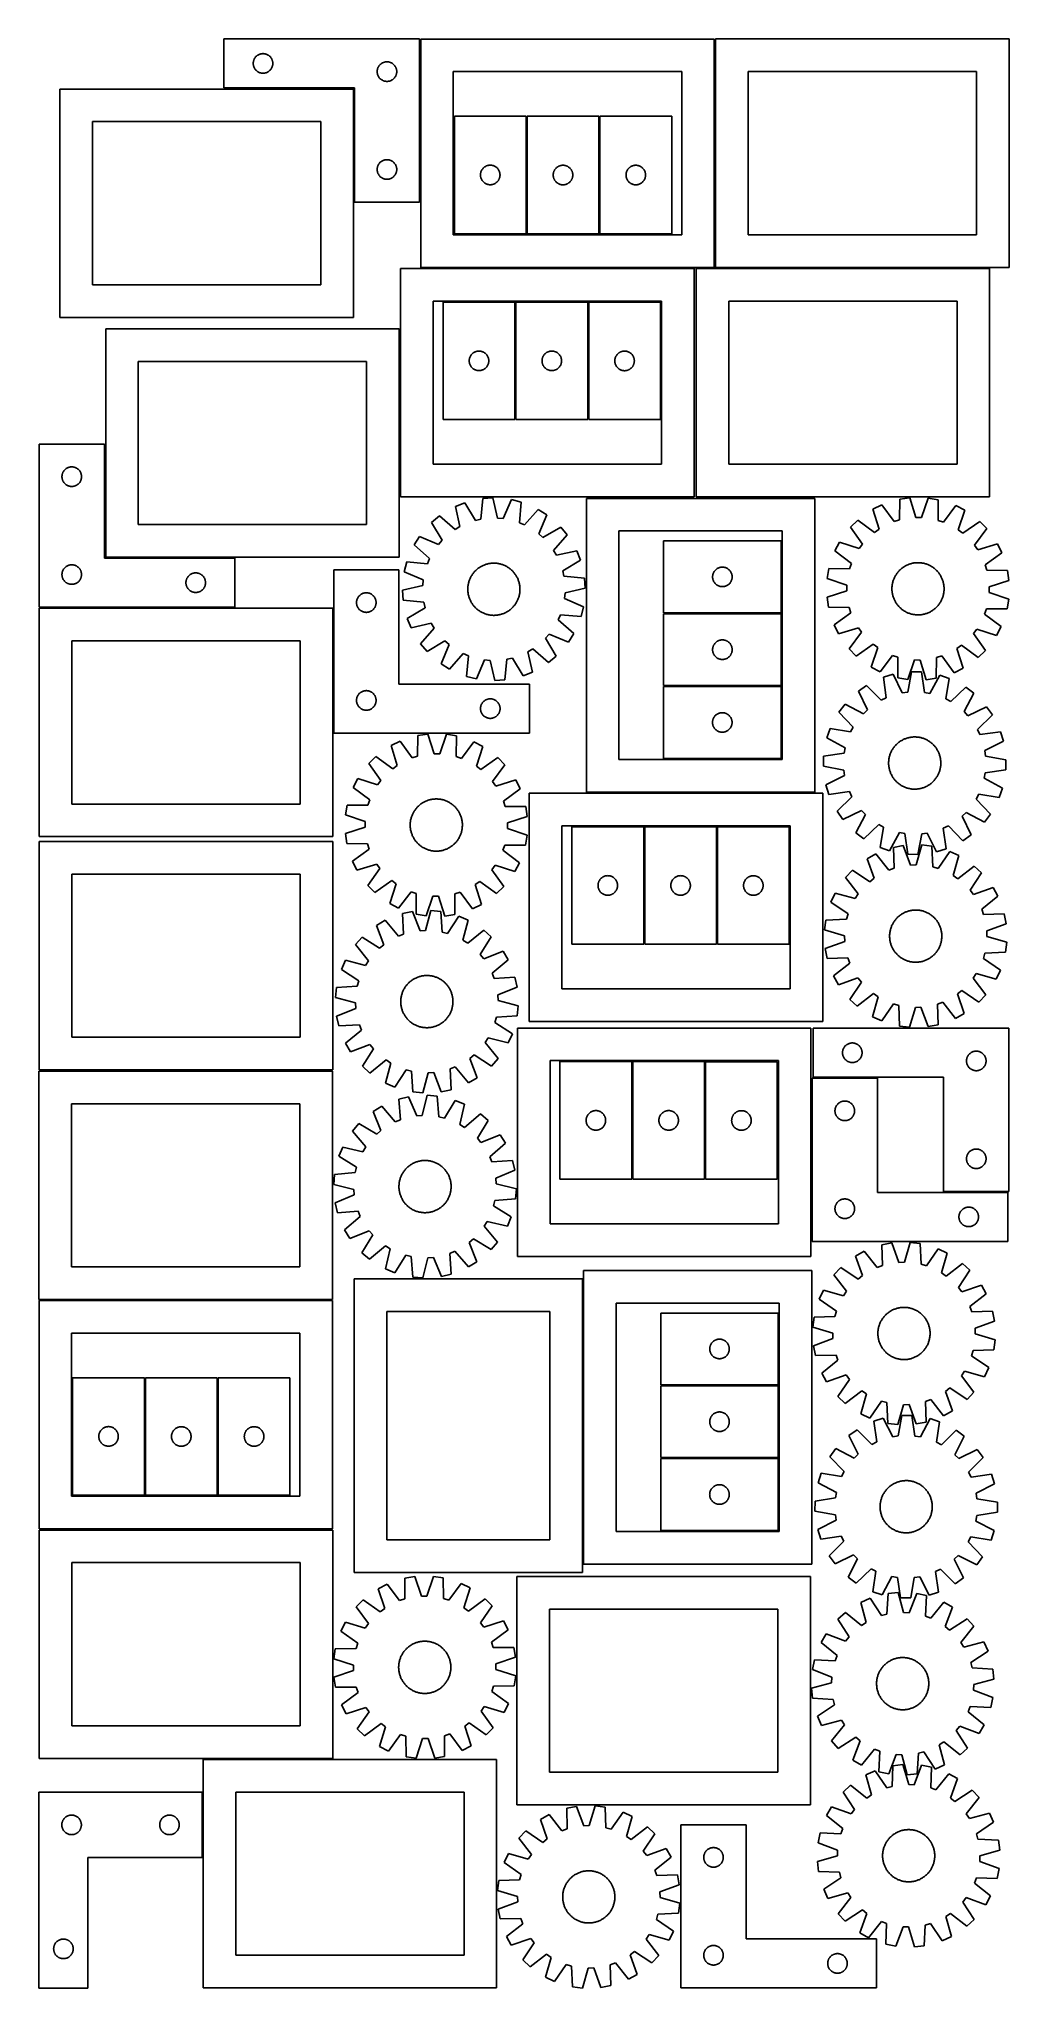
# Model space of a CAD drawing. Header units: millimetres. Extents: x 7 to 1493, y 7 to 2993.
import ezdxf

# ---------------------------------------------------------------- set-up
doc = ezdxf.new("R2010")
doc.units = ezdxf.units.MM
doc.layers.add('CUT', color=7, linetype='CONTINUOUS', true_color=0x000000)

msp = doc.modelspace()

# ---------------------------------------------------------------- linework, layer by layer
at = {"layer": 'CUT'}
for p, q in [((589.964137, 2993.459997), (289.964137, 2993.459997)), ((289.964137, 2993.459997), (289.964137, 2918.459997)), ((589.964137, 2743.459997), (589.964137, 2993.459997)), ((1041.682421, 2993.411634), (591.682421, 2993.411634)), ((591.682421, 2993.411634), (591.682421, 2643.411634)), ((1041.682421, 2643.411634), (1041.682421, 2993.411634)), ((1493.428993, 2993.455867), (1043.428993, 2993.455867)), ((1043.428993, 2993.455867), (1043.428993, 2643.455867)), ((1493.428993, 2643.455867), (1493.428993, 2993.455867)), ((334.984026, 2956.732178), (335.043639, 2957.502311)), ((335.043639, 2957.502311), (335.142819, 2958.268355)), ((335.142819, 2958.268355), (335.281302, 2959.028277)), ((335.281302, 2959.028277), (335.458722, 2959.780063)), ((335.458722, 2959.780063), (335.674607, 2960.521719)), ((335.674607, 2960.521719), (335.928385, 2961.251278)), ((335.928385, 2961.251278), (336.219384, 2961.966805)), ((336.219384, 2961.966805), (336.546831, 2962.666403)), ((336.546831, 2962.666403), (336.909859, 2963.348218)), ((336.909859, 2963.348218), (337.307504, 2964.010439)), ((337.307504, 2964.010439), (337.738712, 2964.651313)), ((337.738712, 2964.651313), (338.20234, 2965.269139)), ((338.20234, 2965.269139), (338.697158, 2965.862278)), ((338.697158, 2965.862278), (339.221855, 2966.429159)), ((339.221855, 2966.429159), (339.775037, 2966.968277)), ((339.775037, 2966.968277), (340.35524, 2967.478203)), ((340.35524, 2967.478203), (340.960923, 2967.957585)), ((340.960923, 2967.957585), (341.590482, 2968.405152)), ((341.590482, 2968.405152), (342.242245, 2968.819716)), ((342.242245, 2968.819716), (342.914486, 2969.200178)), ((342.914486, 2969.200178), (343.605422, 2969.54553)), ((343.605422, 2969.54553), (344.313219, 2969.854856)), ((344.313219, 2969.854856), (345.036002, 2970.127335)), ((345.036002, 2970.127335), (345.771853, 2970.362245)), ((345.771853, 2970.362245), (346.518821, 2970.558962)), ((346.518821, 2970.558962), (347.274926, 2970.716966)), ((347.274926, 2970.716966), (348.038162, 2970.835837)), ((348.038162, 2970.835837), (348.806505, 2970.915259)), ((348.806505, 2970.915259), (349.577919, 2970.955024)), ((349.577919, 2970.955024), (350.350356, 2970.955024)), ((350.350356, 2970.955024), (351.121769, 2970.915259)), ((351.121769, 2970.915259), (351.890113, 2970.835837)), ((351.890113, 2970.835837), (352.653349, 2970.716966)), ((352.653349, 2970.716966), (353.409454, 2970.558962)), ((353.409454, 2970.558962), (354.156422, 2970.362245)), ((354.156422, 2970.362245), (354.892273, 2970.127335)), ((354.892273, 2970.127335), (355.615056, 2969.854856)), ((355.615056, 2969.854856), (356.322853, 2969.54553)), ((356.322853, 2969.54553), (357.013789, 2969.200178)), ((357.013789, 2969.200178), (357.686029, 2968.819716)), ((357.686029, 2968.819716), (358.337793, 2968.405152)), ((358.337793, 2968.405152), (358.967352, 2967.957585)), ((358.967352, 2967.957585), (359.573035, 2967.478203)), ((359.573035, 2967.478203), (360.153237, 2966.968277)), ((360.153237, 2966.968277), (360.70642, 2966.429159)), ((360.70642, 2966.429159), (361.231116, 2965.862278)), ((361.231116, 2965.862278), (361.725935, 2965.269139)), ((361.725935, 2965.269139), (362.189562, 2964.651313)), ((362.189562, 2964.651313), (362.620771, 2964.010439)), ((362.620771, 2964.010439), (363.018416, 2963.348218)), ((363.018416, 2963.348218), (363.381444, 2962.666403)), ((363.381444, 2962.666403), (363.708891, 2961.966805)), ((363.708891, 2961.966805), (363.99989, 2961.251278)), ((363.99989, 2961.251278), (364.253668, 2960.521719)), ((364.253668, 2960.521719), (364.469553, 2959.780063)), ((364.469553, 2959.780063), (364.646973, 2959.028277)), ((364.646973, 2959.028277), (364.785456, 2958.268355)), ((364.785456, 2958.268355), (364.884636, 2957.502311)), ((364.884636, 2957.502311), (364.944249, 2956.732178)), ((533.605422, 2957.04553), (534.313219, 2957.354856)), ((534.313219, 2957.354856), (535.036002, 2957.627335)), ((535.036002, 2957.627335), (535.771853, 2957.862245)), ((535.771853, 2957.862245), (536.518821, 2958.058962)), ((536.518821, 2958.058962), (537.274926, 2958.216966)), ((537.274926, 2958.216966), (538.038162, 2958.335837)), ((538.038162, 2958.335837), (538.806505, 2958.415259)), ((538.806505, 2958.415259), (539.577919, 2958.455024)), ((539.577919, 2958.455024), (540.350356, 2958.455024)), ((540.350356, 2958.455024), (541.121769, 2958.415259)), ((541.121769, 2958.415259), (541.890113, 2958.335837)), ((541.890113, 2958.335837), (542.653349, 2958.216966)), ((542.653349, 2958.216966), (543.409454, 2958.058962)), ((543.409454, 2958.058962), (544.156422, 2957.862245)), ((544.156422, 2957.862245), (544.892273, 2957.627335)), ((544.892273, 2957.627335), (545.615056, 2957.354856)), ((545.615056, 2957.354856), (546.322853, 2957.04553)), ((334.964137, 2955.959997), (334.984026, 2956.732178)), ((334.984026, 2955.187815), (334.964137, 2955.959997)), ((335.043639, 2954.417682), (334.984026, 2955.187815)), ((335.142819, 2953.651638), (335.043639, 2954.417682)), ((335.281302, 2952.891716), (335.142819, 2953.651638)), ((335.458722, 2952.13993), (335.281302, 2952.891716)), ((335.674607, 2951.398274), (335.458722, 2952.13993)), ((335.928385, 2950.668715), (335.674607, 2951.398274)), ((336.219384, 2949.953188), (335.928385, 2950.668715)), ((336.546831, 2949.25359), (336.219384, 2949.953188)), ((336.909859, 2948.571775), (336.546831, 2949.25359)), ((337.307504, 2947.909554), (336.909859, 2948.571775)), ((337.738712, 2947.26868), (337.307504, 2947.909554)), ((338.20234, 2946.650854), (337.738712, 2947.26868)), ((338.697158, 2946.057715), (338.20234, 2946.650854)), ((339.221855, 2945.490834), (338.697158, 2946.057715)), ((339.775037, 2944.951716), (339.221855, 2945.490834)), ((340.35524, 2944.44179), (339.775037, 2944.951716)), ((340.960923, 2943.962408), (340.35524, 2944.44179)), ((341.590482, 2943.514841), (340.960923, 2943.962408)), ((342.242245, 2943.100277), (341.590482, 2943.514841)), ((342.914486, 2942.719815), (342.242245, 2943.100277)), ((343.605422, 2942.374463), (342.914486, 2942.719815)), ((344.313219, 2942.065137), (343.605422, 2942.374463)), ((345.036002, 2941.792658), (344.313219, 2942.065137)), ((345.771853, 2941.557748), (345.036002, 2941.792658)), ((346.518821, 2941.361031), (345.771853, 2941.557748)), ((347.274926, 2941.203027), (346.518821, 2941.361031)), ((348.038162, 2941.084156), (347.274926, 2941.203027)), ((348.806505, 2941.004734), (348.038162, 2941.084156)), ((349.577919, 2940.964969), (348.806505, 2941.004734)), ((350.350356, 2940.964969), (349.577919, 2940.964969)), ((351.121769, 2941.004734), (350.350356, 2940.964969)), ((351.890113, 2941.084156), (351.121769, 2941.004734)), ((352.653349, 2941.203027), (351.890113, 2941.084156)), ((353.409454, 2941.361031), (352.653349, 2941.203027)), ((354.156422, 2941.557748), (353.409454, 2941.361031)), ((354.892273, 2941.792658), (354.156422, 2941.557748)), ((355.615056, 2942.065137), (354.892273, 2941.792658)), ((356.322853, 2942.374463), (355.615056, 2942.065137)), ((357.013789, 2942.719815), (356.322853, 2942.374463)), ((357.686029, 2943.100277), (357.013789, 2942.719815)), ((358.337793, 2943.514841), (357.686029, 2943.100277)), ((358.967352, 2943.962408), (358.337793, 2943.514841)), ((359.573035, 2944.44179), (358.967352, 2943.962408)), ((360.153237, 2944.951716), (359.573035, 2944.44179)), ((360.70642, 2945.490834), (360.153237, 2944.951716)), ((361.231116, 2946.057715), (360.70642, 2945.490834)), ((361.725935, 2946.650854), (361.231116, 2946.057715)), ((362.189562, 2947.26868), (361.725935, 2946.650854)), ((362.620771, 2947.909554), (362.189562, 2947.26868)), ((363.018416, 2948.571775), (362.620771, 2947.909554)), ((363.381444, 2949.25359), (363.018416, 2948.571775)), ((363.708891, 2949.953188), (363.381444, 2949.25359)), ((363.99989, 2950.668715), (363.708891, 2949.953188)), ((364.253668, 2951.398274), (363.99989, 2950.668715)), ((364.469553, 2952.13993), (364.253668, 2951.398274)), ((364.646973, 2952.891716), (364.469553, 2952.13993)), ((364.785456, 2953.651638), (364.646973, 2952.891716)), ((364.884636, 2954.417682), (364.785456, 2953.651638)), ((364.944249, 2955.187815), (364.884636, 2954.417682)), ((364.944249, 2956.732178), (364.964137, 2955.959997)), ((364.964137, 2955.959997), (364.944249, 2955.187815)), ((524.964137, 2943.459997), (524.984026, 2944.232178)), ((524.984026, 2942.687815), (524.964137, 2943.459997)), ((524.984026, 2944.232178), (525.043639, 2945.002311)), ((525.043639, 2941.917682), (524.984026, 2942.687815)), ((525.043639, 2945.002311), (525.142819, 2945.768355)), ((525.142819, 2941.151638), (525.043639, 2941.917682)), ((525.142819, 2945.768355), (525.281302, 2946.528277)), ((525.281302, 2940.391716), (525.142819, 2941.151638)), ((525.281302, 2946.528277), (525.458722, 2947.280063)), ((525.458722, 2939.63993), (525.281302, 2940.391716)), ((525.458722, 2947.280063), (525.674607, 2948.021719)), ((525.674607, 2938.898274), (525.458722, 2939.63993)), ((525.674607, 2948.021719), (525.928385, 2948.751278)), ((525.928385, 2938.168715), (525.674607, 2938.898274)), ((525.928385, 2948.751278), (526.219384, 2949.466805)), ((526.219384, 2937.453188), (525.928385, 2938.168715)), ((526.219384, 2949.466805), (526.546831, 2950.166403)), ((526.546831, 2936.75359), (526.219384, 2937.453188)), ((526.546831, 2950.166403), (526.909859, 2950.848218)), ((526.909859, 2936.071775), (526.546831, 2936.75359)), ((526.909859, 2950.848218), (527.307504, 2951.510439)), ((527.307504, 2935.409554), (526.909859, 2936.071775)), ((527.307504, 2951.510439), (527.738712, 2952.151313)), ((527.738712, 2934.76868), (527.307504, 2935.409554)), ((527.738712, 2952.151313), (528.20234, 2952.769139)), ((528.20234, 2934.150854), (527.738712, 2934.76868)), ((528.20234, 2952.769139), (528.697158, 2953.362278)), ((528.697158, 2933.557715), (528.20234, 2934.150854)), ((528.697158, 2953.362278), (529.221855, 2953.929159)), ((529.221855, 2932.990834), (528.697158, 2933.557715)), ((529.221855, 2953.929159), (529.775037, 2954.468277)), ((529.775037, 2932.451716), (529.221855, 2932.990834)), ((529.775037, 2954.468277), (530.35524, 2954.978203)), ((530.35524, 2931.94179), (529.775037, 2932.451716)), ((530.35524, 2954.978203), (530.960923, 2955.457585)), ((530.960923, 2931.462408), (530.35524, 2931.94179)), ((530.960923, 2955.457585), (531.590482, 2955.905152)), ((531.590482, 2931.014841), (530.960923, 2931.462408)), ((531.590482, 2955.905152), (532.242245, 2956.319716)), ((532.242245, 2930.600277), (531.590482, 2931.014841)), ((532.242245, 2956.319716), (532.914486, 2956.700178)), ((532.914486, 2930.219815), (532.242245, 2930.600277)), ((532.914486, 2956.700178), (533.605422, 2957.04553)), ((533.605422, 2929.874463), (532.914486, 2930.219815)), ((534.313219, 2929.565137), (533.605422, 2929.874463)), ((535.036002, 2929.292658), (534.313219, 2929.565137)), ((535.771853, 2929.057748), (535.036002, 2929.292658)), ((536.518821, 2928.861031), (535.771853, 2929.057748)), ((537.274926, 2928.703027), (536.518821, 2928.861031)), ((538.038162, 2928.584156), (537.274926, 2928.703027)), ((538.806505, 2928.504734), (538.038162, 2928.584156)), ((539.577919, 2928.464969), (538.806505, 2928.504734)), ((540.350356, 2928.464969), (539.577919, 2928.464969)), ((541.121769, 2928.504734), (540.350356, 2928.464969)), ((541.890113, 2928.584156), (541.121769, 2928.504734)), ((542.653349, 2928.703027), (541.890113, 2928.584156)), ((543.409454, 2928.861031), (542.653349, 2928.703027)), ((544.156422, 2929.057748), (543.409454, 2928.861031)), ((544.892273, 2929.292658), (544.156422, 2929.057748)), ((545.615056, 2929.565137), (544.892273, 2929.292658)), ((546.322853, 2929.874463), (545.615056, 2929.565137)), ((546.322853, 2957.04553), (547.013789, 2956.700178)), ((547.013789, 2930.219815), (546.322853, 2929.874463)), ((547.013789, 2956.700178), (547.686029, 2956.319716)), ((547.686029, 2930.600277), (547.013789, 2930.219815)), ((547.686029, 2956.319716), (548.337793, 2955.905152)), ((548.337793, 2931.014841), (547.686029, 2930.600277)), ((548.337793, 2955.905152), (548.967352, 2955.457585)), ((548.967352, 2931.462408), (548.337793, 2931.014841)), ((548.967352, 2955.457585), (549.573035, 2954.978203)), ((549.573035, 2931.94179), (548.967352, 2931.462408)), ((549.573035, 2954.978203), (550.153237, 2954.468277)), ((550.153237, 2932.451716), (549.573035, 2931.94179)), ((550.153237, 2954.468277), (550.70642, 2953.929159)), ((550.70642, 2932.990834), (550.153237, 2932.451716)), ((550.70642, 2953.929159), (551.231116, 2953.362278)), ((551.231116, 2933.557715), (550.70642, 2932.990834)), ((551.231116, 2953.362278), (551.725935, 2952.769139)), ((551.725935, 2934.150854), (551.231116, 2933.557715)), ((551.725935, 2952.769139), (552.189562, 2952.151313)), ((552.189562, 2934.76868), (551.725935, 2934.150854)), ((552.189562, 2952.151313), (552.620771, 2951.510439)), ((552.620771, 2935.409554), (552.189562, 2934.76868)), ((552.620771, 2951.510439), (553.018416, 2950.848218)), ((553.018416, 2936.071775), (552.620771, 2935.409554)), ((553.018416, 2950.848218), (553.381444, 2950.166403)), ((553.381444, 2936.75359), (553.018416, 2936.071775)), ((553.381444, 2950.166403), (553.708891, 2949.466805)), ((553.708891, 2937.453188), (553.381444, 2936.75359)), ((553.708891, 2949.466805), (553.99989, 2948.751278)), ((553.99989, 2938.168715), (553.708891, 2937.453188)), ((553.99989, 2948.751278), (554.253668, 2948.021719)), ((554.253668, 2938.898274), (553.99989, 2938.168715)), ((554.253668, 2948.021719), (554.469553, 2947.280063)), ((554.469553, 2939.63993), (554.253668, 2938.898274)), ((554.469553, 2947.280063), (554.646973, 2946.528277)), ((554.646973, 2940.391716), (554.469553, 2939.63993)), ((554.646973, 2946.528277), (554.785456, 2945.768355)), ((554.785456, 2941.151638), (554.646973, 2940.391716)), ((554.785456, 2945.768355), (554.884636, 2945.002311)), ((554.884636, 2941.917682), (554.785456, 2941.151638)), ((554.884636, 2945.002311), (554.944249, 2944.232178)), ((554.944249, 2942.687815), (554.884636, 2941.917682)), ((554.944249, 2944.232178), (554.964137, 2943.459997)), ((554.964137, 2943.459997), (554.944249, 2942.687815)), ((991.682421, 2943.411634), (641.682421, 2943.411634)), ((641.682421, 2943.411634), (641.682421, 2693.411634)), ((991.682421, 2693.411634), (991.682421, 2943.411634)), ((1443.428993, 2943.455867), (1093.428993, 2943.455867)), ((1093.428993, 2943.455867), (1093.428993, 2693.455867)), ((1443.428993, 2693.455867), (1443.428993, 2943.455867)), ((488.426704, 2916.764704), (38.426704, 2916.764704)), ((38.426704, 2916.764704), (38.426704, 2566.764704)), ((289.964137, 2918.459997), (489.964137, 2918.459997)), ((488.426704, 2566.764704), (488.426704, 2916.764704)), ((489.964137, 2918.459997), (489.964137, 2743.459997)), ((753.254949, 2875.08606), (643.254949, 2875.08606)), ((643.254949, 2875.08606), (643.254949, 2695.08606)), ((753.254949, 2695.08606), (753.254949, 2875.08606)), ((864.775, 2874.982361), (754.775, 2874.982361)), ((754.775, 2874.982361), (754.775, 2694.982361)), ((864.775, 2694.982361), (864.775, 2874.982361)), ((866.377183, 2874.987592), (866.377183, 2694.987592)), ((976.377183, 2874.987592), (866.377183, 2874.987592)), ((976.377183, 2694.987592), (976.377183, 2874.987592)), ((438.426704, 2866.764704), (88.426704, 2866.764704)), ((88.426704, 2866.764704), (88.426704, 2616.764704)), ((438.426704, 2616.764704), (438.426704, 2866.764704)), ((535.036002, 2807.627335), (535.771853, 2807.862245)), ((535.771853, 2807.862245), (536.518821, 2808.058962)), ((536.518821, 2808.058962), (537.274926, 2808.216966)), ((537.274926, 2808.216966), (538.038162, 2808.335837)), ((538.038162, 2808.335837), (538.806505, 2808.415259)), ((538.806505, 2808.415259), (539.577919, 2808.455024)), ((539.577919, 2808.455024), (540.350356, 2808.455024)), ((540.350356, 2808.455024), (541.121769, 2808.415259)), ((541.121769, 2808.415259), (541.890113, 2808.335837)), ((541.890113, 2808.335837), (542.653349, 2808.216966)), ((542.653349, 2808.216966), (543.409454, 2808.058962)), ((543.409454, 2808.058962), (544.156422, 2807.862245)), ((544.156422, 2807.862245), (544.892273, 2807.627335)), ((524.964137, 2793.459997), (524.984026, 2794.232178)), ((524.984026, 2792.687815), (524.964137, 2793.459997)), ((524.984026, 2794.232178), (525.043639, 2795.002311)), ((525.043639, 2791.917682), (524.984026, 2792.687815)), ((525.043639, 2795.002311), (525.142819, 2795.768355)), ((525.142819, 2791.151638), (525.043639, 2791.917682)), ((525.142819, 2795.768355), (525.281302, 2796.528277)), ((525.281302, 2790.391716), (525.142819, 2791.151638)), ((525.281302, 2796.528277), (525.458722, 2797.280063)), ((525.458722, 2789.63993), (525.281302, 2790.391716)), ((525.458722, 2797.280063), (525.674607, 2798.021719)), ((525.674607, 2788.898274), (525.458722, 2789.63993)), ((525.674607, 2798.021719), (525.928385, 2798.751278)), ((525.928385, 2788.168715), (525.674607, 2788.898274)), ((525.928385, 2798.751278), (526.219384, 2799.466805)), ((526.219384, 2787.453188), (525.928385, 2788.168715)), ((526.219384, 2799.466805), (526.546831, 2800.166403)), ((526.546831, 2786.75359), (526.219384, 2787.453188)), ((526.546831, 2800.166403), (526.909859, 2800.848218)), ((526.909859, 2786.071775), (526.546831, 2786.75359)), ((526.909859, 2800.848218), (527.307504, 2801.510439)), ((527.307504, 2785.409554), (526.909859, 2786.071775)), ((527.307504, 2801.510439), (527.738712, 2802.151313)), ((527.738712, 2784.76868), (527.307504, 2785.409554)), ((527.738712, 2802.151313), (528.20234, 2802.769139)), ((528.20234, 2784.150854), (527.738712, 2784.76868)), ((528.20234, 2802.769139), (528.697158, 2803.362278)), ((528.697158, 2783.557715), (528.20234, 2784.150854)), ((528.697158, 2803.362278), (529.221855, 2803.929159)), ((529.221855, 2782.990834), (528.697158, 2783.557715)), ((529.221855, 2803.929159), (529.775037, 2804.468277)), ((529.775037, 2782.451716), (529.221855, 2782.990834)), ((529.775037, 2804.468277), (530.35524, 2804.978203)), ((530.35524, 2781.94179), (529.775037, 2782.451716)), ((530.35524, 2804.978203), (530.960923, 2805.457585)), ((530.960923, 2781.462408), (530.35524, 2781.94179)), ((530.960923, 2805.457585), (531.590482, 2805.905152)), ((531.590482, 2781.014841), (530.960923, 2781.462408)), ((531.590482, 2805.905152), (532.242245, 2806.319716)), ((532.242245, 2780.600277), (531.590482, 2781.014841)), ((532.242245, 2806.319716), (532.914486, 2806.700178)), ((532.914486, 2780.219815), (532.242245, 2780.600277)), ((532.914486, 2806.700178), (533.605422, 2807.04553)), ((533.605422, 2779.874463), (532.914486, 2780.219815)), ((533.605422, 2807.04553), (534.313219, 2807.354856)), ((534.313219, 2779.565137), (533.605422, 2779.874463)), ((534.313219, 2807.354856), (535.036002, 2807.627335)), ((535.036002, 2779.292658), (534.313219, 2779.565137)), ((535.771853, 2779.057748), (535.036002, 2779.292658)), ((536.518821, 2778.861031), (535.771853, 2779.057748)), ((537.274926, 2778.703027), (536.518821, 2778.861031)), ((538.038162, 2778.584156), (537.274926, 2778.703027)), ((538.806505, 2778.504734), (538.038162, 2778.584156)), ((539.577919, 2778.464969), (538.806505, 2778.504734)), ((540.350356, 2778.464969), (539.577919, 2778.464969)), ((541.121769, 2778.504734), (540.350356, 2778.464969)), ((541.890113, 2778.584156), (541.121769, 2778.504734)), ((542.653349, 2778.703027), (541.890113, 2778.584156)), ((543.409454, 2778.861031), (542.653349, 2778.703027)), ((544.156422, 2779.057748), (543.409454, 2778.861031)), ((544.892273, 2779.292658), (544.156422, 2779.057748)), ((544.892273, 2807.627335), (545.615056, 2807.354856)), ((545.615056, 2779.565137), (544.892273, 2779.292658)), ((545.615056, 2807.354856), (546.322853, 2807.04553)), ((546.322853, 2779.874463), (545.615056, 2779.565137)), ((546.322853, 2807.04553), (547.013789, 2806.700178)), ((547.013789, 2780.219815), (546.322853, 2779.874463)), ((547.013789, 2806.700178), (547.686029, 2806.319716)), ((547.686029, 2780.600277), (547.013789, 2780.219815)), ((547.686029, 2806.319716), (548.337793, 2805.905152)), ((548.337793, 2781.014841), (547.686029, 2780.600277)), ((548.337793, 2805.905152), (548.967352, 2805.457585)), ((548.967352, 2781.462408), (548.337793, 2781.014841)), ((548.967352, 2805.457585), (549.573035, 2804.978203)), ((549.573035, 2781.94179), (548.967352, 2781.462408)), ((549.573035, 2804.978203), (550.153237, 2804.468277)), ((550.153237, 2782.451716), (549.573035, 2781.94179)), ((550.153237, 2804.468277), (550.70642, 2803.929159)), ((550.70642, 2782.990834), (550.153237, 2782.451716)), ((550.70642, 2803.929159), (551.231116, 2803.362278)), ((551.231116, 2783.557715), (550.70642, 2782.990834)), ((551.231116, 2803.362278), (551.725935, 2802.769139)), ((551.725935, 2784.150854), (551.231116, 2783.557715)), ((551.725935, 2802.769139), (552.189562, 2802.151313)), ((552.189562, 2784.76868), (551.725935, 2784.150854)), ((552.189562, 2802.151313), (552.620771, 2801.510439)), ((552.620771, 2785.409554), (552.189562, 2784.76868)), ((552.620771, 2801.510439), (553.018416, 2800.848218)), ((553.018416, 2786.071775), (552.620771, 2785.409554)), ((553.018416, 2800.848218), (553.381444, 2800.166403)), ((553.381444, 2786.75359), (553.018416, 2786.071775)), ((553.381444, 2800.166403), (553.708891, 2799.466805)), ((553.708891, 2787.453188), (553.381444, 2786.75359)), ((553.708891, 2799.466805), (553.99989, 2798.751278)), ((553.99989, 2788.168715), (553.708891, 2787.453188)), ((553.99989, 2798.751278), (554.253668, 2798.021719)), ((554.253668, 2788.898274), (553.99989, 2788.168715)), ((554.253668, 2798.021719), (554.469553, 2797.280063)), ((554.469553, 2789.63993), (554.253668, 2788.898274)), ((554.469553, 2797.280063), (554.646973, 2796.528277)), ((554.646973, 2790.391716), (554.469553, 2789.63993)), ((554.646973, 2796.528277), (554.785456, 2795.768355)), ((554.785456, 2791.151638), (554.646973, 2790.391716)), ((554.785456, 2795.768355), (554.884636, 2795.002311)), ((554.884636, 2791.917682), (554.785456, 2791.151638)), ((554.884636, 2795.002311), (554.944249, 2794.232178)), ((554.944249, 2792.687815), (554.884636, 2791.917682)), ((554.944249, 2794.232178), (554.964137, 2793.459997)), ((554.964137, 2793.459997), (554.944249, 2792.687815)), ((683.259922, 2785.472278), (683.299687, 2786.243692)), ((683.259922, 2784.699841), (683.259922, 2785.472278)), ((683.299687, 2783.928428), (683.259922, 2784.699841)), ((683.299687, 2786.243692), (683.379109, 2787.012035)), ((683.379109, 2783.160084), (683.299687, 2783.928428)), ((683.379109, 2787.012035), (683.49798, 2787.775271)), ((683.49798, 2782.396848), (683.379109, 2783.160084)), ((683.49798, 2787.775271), (683.655984, 2788.531376)), ((683.655984, 2781.640744), (683.49798, 2782.396848)), ((683.655984, 2788.531376), (683.852701, 2789.278344)), ((683.852701, 2780.893775), (683.655984, 2781.640744)), ((683.852701, 2789.278344), (684.087611, 2790.014195)), ((684.087611, 2780.157924), (683.852701, 2780.893775)), ((684.087611, 2790.014195), (684.36009, 2790.736978)), ((684.36009, 2779.435141), (684.087611, 2780.157924)), ((684.36009, 2790.736978), (684.669416, 2791.444776)), ((684.669416, 2778.727344), (684.36009, 2779.435141)), ((684.669416, 2791.444776), (685.014767, 2792.135711)), ((685.014767, 2778.036409), (684.669416, 2778.727344)), ((685.014767, 2792.135711), (685.39523, 2792.807952)), ((685.39523, 2777.364168), (685.014767, 2778.036409)), ((685.39523, 2792.807952), (685.809794, 2793.459716)), ((685.809794, 2793.459716), (686.257361, 2794.089274)), ((686.257361, 2794.089274), (686.736743, 2794.694957)), ((686.736743, 2794.694957), (687.246669, 2795.27516)), ((687.246669, 2795.27516), (687.785787, 2795.828343)), ((687.785787, 2795.828343), (688.352668, 2796.353039)), ((688.352668, 2796.353039), (688.945807, 2796.847857)), ((688.945807, 2796.847857), (689.563633, 2797.311485)), ((689.563633, 2797.311485), (690.204507, 2797.742693)), ((690.204507, 2797.742693), (690.866728, 2798.140338)), ((690.866728, 2798.140338), (691.548543, 2798.503366)), ((691.548543, 2798.503366), (692.248141, 2798.830813)), ((692.248141, 2798.830813), (692.963668, 2799.121812)), ((692.963668, 2799.121812), (693.693227, 2799.37559)), ((693.693227, 2799.37559), (694.434883, 2799.591476)), ((694.434883, 2799.591476), (695.186668, 2799.768895)), ((695.186668, 2799.768895), (695.946591, 2799.907378)), ((695.946591, 2799.907378), (696.712635, 2800.006558)), ((696.712635, 2800.006558), (697.482768, 2800.066171)), ((697.482768, 2800.066171), (698.254949, 2800.08606)), ((698.254949, 2800.08606), (699.027131, 2800.066171)), ((699.027131, 2800.066171), (699.797264, 2800.006558)), ((699.797264, 2800.006558), (700.563308, 2799.907378)), ((700.563308, 2799.907378), (701.32323, 2799.768895)), ((701.32323, 2799.768895), (702.075016, 2799.591476)), ((702.075016, 2799.591476), (702.816672, 2799.37559)), ((702.816672, 2799.37559), (703.546231, 2799.121812)), ((703.546231, 2799.121812), (704.261758, 2798.830813)), ((704.261758, 2798.830813), (704.961356, 2798.503366)), ((704.961356, 2798.503366), (705.64317, 2798.140338)), ((705.64317, 2798.140338), (706.305392, 2797.742693)), ((706.305392, 2797.742693), (706.946266, 2797.311485)), ((706.946266, 2797.311485), (707.564092, 2796.847857)), ((707.564092, 2796.847857), (708.157231, 2796.353039)), ((708.157231, 2796.353039), (708.724112, 2795.828343)), ((708.724112, 2795.828343), (709.26323, 2795.27516)), ((709.26323, 2795.27516), (709.773156, 2794.694957)), ((709.773156, 2794.694957), (710.252538, 2794.089274)), ((710.252538, 2794.089274), (710.700105, 2793.459716)), ((710.700105, 2793.459716), (711.114669, 2792.807952)), ((711.114669, 2792.807952), (711.495131, 2792.135711)), ((711.495131, 2778.036409), (711.114669, 2777.364168)), ((711.495131, 2792.135711), (711.840483, 2791.444776)), ((711.840483, 2778.727344), (711.495131, 2778.036409)), ((711.840483, 2791.444776), (712.149809, 2790.736978)), ((712.149809, 2779.435141), (711.840483, 2778.727344)), ((712.149809, 2790.736978), (712.422288, 2790.014195)), ((712.422288, 2780.157924), (712.149809, 2779.435141)), ((712.422288, 2790.014195), (712.657198, 2789.278344)), ((712.657198, 2780.893775), (712.422288, 2780.157924)), ((712.657198, 2789.278344), (712.853915, 2788.531376)), ((712.853915, 2781.640744), (712.657198, 2780.893775)), ((712.853915, 2788.531376), (713.011919, 2787.775271)), ((713.011919, 2782.396848), (712.853915, 2781.640744)), ((713.011919, 2787.775271), (713.13079, 2787.012035)), ((713.13079, 2783.160084), (713.011919, 2782.396848)), ((713.13079, 2787.012035), (713.210212, 2786.243692)), ((713.210212, 2783.928428), (713.13079, 2783.160084)), ((713.210212, 2786.243692), (713.249976, 2785.472278)), ((713.249976, 2784.699841), (713.210212, 2783.928428)), ((713.249976, 2785.472278), (713.249976, 2784.699841)), ((794.779972, 2785.36858), (794.819737, 2786.139993)), ((794.779972, 2784.596142), (794.779972, 2785.36858)), ((794.819737, 2783.824729), (794.779972, 2784.596142)), ((794.819737, 2786.139993), (794.899159, 2786.908336)), ((794.899159, 2783.056386), (794.819737, 2783.824729)), ((794.899159, 2786.908336), (795.01803, 2787.671572)), ((795.01803, 2782.29315), (794.899159, 2783.056386)), ((795.01803, 2787.671572), (795.176034, 2788.427677)), ((795.176034, 2781.537045), (795.01803, 2782.29315)), ((795.176034, 2788.427677), (795.372751, 2789.174645)), ((795.372751, 2780.790076), (795.176034, 2781.537045)), ((795.372751, 2789.174645), (795.607661, 2789.910497)), ((795.607661, 2780.054225), (795.372751, 2780.790076)), ((795.607661, 2789.910497), (795.88014, 2790.633279)), ((795.88014, 2779.331443), (795.607661, 2780.054225)), ((795.88014, 2790.633279), (796.189466, 2791.341077)), ((796.189466, 2778.623645), (795.88014, 2779.331443)), ((796.189466, 2791.341077), (796.534818, 2792.032012)), ((796.534818, 2777.93271), (796.189466, 2778.623645)), ((796.534818, 2792.032012), (796.91528, 2792.704253)), ((796.91528, 2777.260469), (796.534818, 2777.93271)), ((796.91528, 2792.704253), (797.329844, 2793.356017)), ((797.329844, 2793.356017), (797.777411, 2793.985575)), ((797.777411, 2793.985575), (798.256793, 2794.591259)), ((798.256793, 2794.591259), (798.766719, 2795.171461)), ((798.766719, 2795.171461), (799.305837, 2795.724644)), ((799.305837, 2795.724644), (799.872718, 2796.24934)), ((799.872718, 2796.24934), (800.465857, 2796.744158)), ((800.465857, 2796.744158), (801.083683, 2797.207786)), ((801.083683, 2797.207786), (801.724557, 2797.638994)), ((801.724557, 2797.638994), (802.386778, 2798.03664)), ((802.386778, 2798.03664), (803.068593, 2798.399667)), ((803.068593, 2798.399667), (803.768191, 2798.727115)), ((803.768191, 2798.727115), (804.483718, 2799.018113)), ((804.483718, 2799.018113), (805.213277, 2799.271892)), ((805.213277, 2799.271892), (805.954933, 2799.487777)), ((805.954933, 2799.487777), (806.706719, 2799.665196)), ((806.706719, 2799.665196), (807.466641, 2799.803679)), ((807.466641, 2799.803679), (808.232685, 2799.902859)), ((808.232685, 2799.902859), (809.002818, 2799.962472)), ((809.002818, 2799.962472), (809.775, 2799.982361)), ((809.775, 2799.982361), (810.547181, 2799.962472)), ((810.547181, 2799.962472), (811.317314, 2799.902859)), ((811.317314, 2799.902859), (812.083358, 2799.803679)), ((812.083358, 2799.803679), (812.843281, 2799.665196)), ((812.843281, 2799.665196), (813.595066, 2799.487777)), ((813.595066, 2799.487777), (814.336722, 2799.271892)), ((814.336722, 2799.271892), (815.066281, 2799.018113)), ((815.066281, 2799.018113), (815.781808, 2798.727115)), ((815.781808, 2798.727115), (816.481406, 2798.399667)), ((816.481406, 2798.399667), (817.163221, 2798.03664)), ((817.163221, 2798.03664), (817.825442, 2797.638994)), ((817.825442, 2797.638994), (818.466316, 2797.207786)), ((818.466316, 2797.207786), (819.084142, 2796.744158)), ((819.084142, 2796.744158), (819.677281, 2796.24934)), ((819.677281, 2796.24934), (820.244162, 2795.724644)), ((820.244162, 2795.724644), (820.78328, 2795.171461)), ((820.78328, 2795.171461), (821.293206, 2794.591259)), ((821.293206, 2794.591259), (821.772588, 2793.985575)), ((821.772588, 2793.985575), (822.220155, 2793.356017)), ((822.220155, 2793.356017), (822.634719, 2792.704253)), ((822.634719, 2792.704253), (823.015181, 2792.032012)), ((823.015181, 2777.93271), (822.634719, 2777.260469)), ((823.015181, 2792.032012), (823.360533, 2791.341077)), ((823.360533, 2778.623645), (823.015181, 2777.93271)), ((823.360533, 2791.341077), (823.669859, 2790.633279)), ((823.669859, 2779.331443), (823.360533, 2778.623645)), ((823.669859, 2790.633279), (823.942338, 2789.910497)), ((823.942338, 2780.054225), (823.669859, 2779.331443)), ((823.942338, 2789.910497), (824.177248, 2789.174645)), ((824.177248, 2780.790076), (823.942338, 2780.054225)), ((824.177248, 2789.174645), (824.373965, 2788.427677)), ((824.373965, 2781.537045), (824.177248, 2780.790076)), ((824.373965, 2788.427677), (824.531969, 2787.671572)), ((824.531969, 2782.29315), (824.373965, 2781.537045)), ((824.531969, 2787.671572), (824.65084, 2786.908336)), ((824.65084, 2783.056386), (824.531969, 2782.29315)), ((824.65084, 2786.908336), (824.730262, 2786.139993)), ((824.730262, 2783.824729), (824.65084, 2783.056386)), ((824.730262, 2786.139993), (824.770027, 2785.36858)), ((824.770027, 2784.596142), (824.730262, 2783.824729)), ((824.770027, 2785.36858), (824.770027, 2784.596142)), ((906.382156, 2785.37381), (906.42192, 2786.145224)), ((906.382156, 2784.601373), (906.382156, 2785.37381)), ((906.42192, 2783.82996), (906.382156, 2784.601373)), ((906.42192, 2786.145224), (906.501343, 2786.913567)), ((906.501343, 2783.061616), (906.42192, 2783.82996)), ((906.501343, 2786.913567), (906.620213, 2787.676803)), ((906.620213, 2782.29838), (906.501343, 2783.061616)), ((906.620213, 2787.676803), (906.778217, 2788.432908)), ((906.778217, 2781.542276), (906.620213, 2782.29838)), ((906.778217, 2788.432908), (906.974935, 2789.179876)), ((906.974935, 2780.795307), (906.778217, 2781.542276)), ((906.974935, 2789.179876), (907.209844, 2789.915727)), ((907.209844, 2780.059456), (906.974935, 2780.795307)), ((907.209844, 2789.915727), (907.482323, 2790.63851)), ((907.482323, 2779.336673), (907.209844, 2780.059456)), ((907.482323, 2790.63851), (907.791649, 2791.346308)), ((907.791649, 2778.628876), (907.482323, 2779.336673)), ((907.791649, 2791.346308), (908.137001, 2792.037243)), ((908.137001, 2777.937941), (907.791649, 2778.628876)), ((908.137001, 2792.037243), (908.517463, 2792.709484)), ((908.517463, 2777.2657), (908.137001, 2777.937941)), ((908.517463, 2792.709484), (908.932027, 2793.361248)), ((908.932027, 2793.361248), (909.379594, 2793.990806)), ((909.379594, 2793.990806), (909.858976, 2794.596489)), ((909.858976, 2794.596489), (910.368902, 2795.176692)), ((910.368902, 2795.176692), (910.90802, 2795.729874)), ((910.90802, 2795.729874), (911.474901, 2796.254571)), ((911.474901, 2796.254571), (912.06804, 2796.749389)), ((912.06804, 2796.749389), (912.685866, 2797.213017)), ((912.685866, 2797.213017), (913.32674, 2797.644225)), ((913.32674, 2797.644225), (913.988962, 2798.04187)), ((913.988962, 2798.04187), (914.670776, 2798.404898)), ((914.670776, 2798.404898), (915.370374, 2798.732345)), ((915.370374, 2798.732345), (916.085901, 2799.023344)), ((916.085901, 2799.023344), (916.81546, 2799.277122)), ((916.81546, 2799.277122), (917.557116, 2799.493008)), ((917.557116, 2799.493008), (918.308902, 2799.670427)), ((918.308902, 2799.670427), (919.068824, 2799.80891)), ((919.068824, 2799.80891), (919.834868, 2799.90809)), ((919.834868, 2799.90809), (920.605001, 2799.967703)), ((920.605001, 2799.967703), (921.377183, 2799.987592)), ((921.377183, 2799.987592), (922.149364, 2799.967703)), ((922.149364, 2799.967703), (922.919498, 2799.90809)), ((922.919498, 2799.90809), (923.685541, 2799.80891)), ((923.685541, 2799.80891), (924.445464, 2799.670427)), ((924.445464, 2799.670427), (925.197249, 2799.493008)), ((925.197249, 2799.493008), (925.938905, 2799.277122)), ((925.938905, 2799.277122), (926.668464, 2799.023344)), ((926.668464, 2799.023344), (927.383991, 2798.732345)), ((927.383991, 2798.732345), (928.08359, 2798.404898)), ((928.08359, 2798.404898), (928.765404, 2798.04187)), ((928.765404, 2798.04187), (929.427626, 2797.644225)), ((929.427626, 2797.644225), (930.068499, 2797.213017)), ((930.068499, 2797.213017), (930.686325, 2796.749389)), ((930.686325, 2796.749389), (931.279464, 2796.254571)), ((931.279464, 2796.254571), (931.846345, 2795.729874)), ((931.846345, 2795.729874), (932.385463, 2795.176692)), ((932.385463, 2795.176692), (932.895389, 2794.596489)), ((932.895389, 2794.596489), (933.374771, 2793.990806)), ((933.374771, 2793.990806), (933.822338, 2793.361248)), ((933.822338, 2793.361248), (934.236902, 2792.709484)), ((934.236902, 2792.709484), (934.617365, 2792.037243)), ((934.617365, 2777.937941), (934.236902, 2777.2657)), ((934.617365, 2792.037243), (934.962717, 2791.346308)), ((934.962717, 2778.628876), (934.617365, 2777.937941)), ((934.962717, 2791.346308), (935.272042, 2790.63851)), ((935.272042, 2779.336673), (934.962717, 2778.628876)), ((935.272042, 2790.63851), (935.544521, 2789.915727)), ((935.544521, 2780.059456), (935.272042, 2779.336673)), ((935.544521, 2789.915727), (935.779431, 2789.179876)), ((935.779431, 2780.795307), (935.544521, 2780.059456)), ((935.779431, 2789.179876), (935.976148, 2788.432908)), ((935.976148, 2781.542276), (935.779431, 2780.795307)), ((935.976148, 2788.432908), (936.134152, 2787.676803)), ((936.134152, 2782.29838), (935.976148, 2781.542276)), ((936.134152, 2787.676803), (936.253023, 2786.913567)), ((936.253023, 2783.061616), (936.134152, 2782.29838)), ((936.253023, 2786.913567), (936.332446, 2786.145224)), ((936.332446, 2783.82996), (936.253023, 2783.061616)), ((936.332446, 2786.145224), (936.37221, 2785.37381)), ((936.37221, 2784.601373), (936.332446, 2783.82996)), ((936.37221, 2785.37381), (936.37221, 2784.601373)), ((685.809794, 2776.712404), (685.39523, 2777.364168)), ((686.257361, 2776.082845), (685.809794, 2776.712404)), ((686.736743, 2775.477162), (686.257361, 2776.082845)), ((687.246669, 2774.89696), (686.736743, 2775.477162)), ((687.785787, 2774.343777), (687.246669, 2774.89696)), ((688.352668, 2773.819081), (687.785787, 2774.343777)), ((688.945807, 2773.324263), (688.352668, 2773.819081)), ((689.563633, 2772.860635), (688.945807, 2773.324263)), ((690.204507, 2772.429426), (689.563633, 2772.860635)), ((690.866728, 2772.031781), (690.204507, 2772.429426)), ((691.548543, 2771.668753), (690.866728, 2772.031781)), ((692.248141, 2771.341306), (691.548543, 2771.668753)), ((692.963668, 2771.050307), (692.248141, 2771.341306)), ((693.693227, 2770.796529), (692.963668, 2771.050307)), ((694.434883, 2770.580644), (693.693227, 2770.796529)), ((695.186668, 2770.403224), (694.434883, 2770.580644)), ((695.946591, 2770.264741), (695.186668, 2770.403224)), ((696.712635, 2770.165562), (695.946591, 2770.264741)), ((697.482768, 2770.105948), (696.712635, 2770.165562)), ((698.254949, 2770.08606), (697.482768, 2770.105948)), ((699.027131, 2770.105948), (698.254949, 2770.08606)), ((699.797264, 2770.165562), (699.027131, 2770.105948)), ((700.563308, 2770.264741), (699.797264, 2770.165562)), ((701.32323, 2770.403224), (700.563308, 2770.264741)), ((702.075016, 2770.580644), (701.32323, 2770.403224)), ((702.816672, 2770.796529), (702.075016, 2770.580644)), ((703.546231, 2771.050307), (702.816672, 2770.796529)), ((704.261758, 2771.341306), (703.546231, 2771.050307)), ((704.961356, 2771.668753), (704.261758, 2771.341306)), ((705.64317, 2772.031781), (704.961356, 2771.668753)), ((706.305392, 2772.429426), (705.64317, 2772.031781)), ((706.946266, 2772.860635), (706.305392, 2772.429426)), ((707.564092, 2773.324263), (706.946266, 2772.860635)), ((708.157231, 2773.819081), (707.564092, 2773.324263)), ((708.724112, 2774.343777), (708.157231, 2773.819081)), ((709.26323, 2774.89696), (708.724112, 2774.343777)), ((709.773156, 2775.477162), (709.26323, 2774.89696)), ((710.252538, 2776.082845), (709.773156, 2775.477162)), ((710.700105, 2776.712404), (710.252538, 2776.082845)), ((711.114669, 2777.364168), (710.700105, 2776.712404)), ((797.329844, 2776.608705), (796.91528, 2777.260469)), ((797.777411, 2775.979147), (797.329844, 2776.608705)), ((798.256793, 2775.373463), (797.777411, 2775.979147)), ((798.766719, 2774.793261), (798.256793, 2775.373463)), ((799.305837, 2774.240078), (798.766719, 2774.793261)), ((799.872718, 2773.715382), (799.305837, 2774.240078)), ((800.465857, 2773.220564), (799.872718, 2773.715382)), ((801.083683, 2772.756936), (800.465857, 2773.220564)), ((801.724557, 2772.325728), (801.083683, 2772.756936)), ((802.386778, 2771.928082), (801.724557, 2772.325728)), ((803.068593, 2771.565055), (802.386778, 2771.928082)), ((803.768191, 2771.237607), (803.068593, 2771.565055)), ((804.483718, 2770.946609), (803.768191, 2771.237607)), ((805.213277, 2770.69283), (804.483718, 2770.946609)), ((805.954933, 2770.476945), (805.213277, 2770.69283)), ((806.706719, 2770.299526), (805.954933, 2770.476945)), ((807.466641, 2770.161043), (806.706719, 2770.299526)), ((808.232685, 2770.061863), (807.466641, 2770.161043)), ((809.002818, 2770.00225), (808.232685, 2770.061863)), ((809.775, 2769.982361), (809.002818, 2770.00225)), ((810.547181, 2770.00225), (809.775, 2769.982361)), ((811.317314, 2770.061863), (810.547181, 2770.00225)), ((812.083358, 2770.161043), (811.317314, 2770.061863)), ((812.843281, 2770.299526), (812.083358, 2770.161043)), ((813.595066, 2770.476945), (812.843281, 2770.299526)), ((814.336722, 2770.69283), (813.595066, 2770.476945)), ((815.066281, 2770.946609), (814.336722, 2770.69283)), ((815.781808, 2771.237607), (815.066281, 2770.946609)), ((816.481406, 2771.565055), (815.781808, 2771.237607)), ((817.163221, 2771.928082), (816.481406, 2771.565055)), ((817.825442, 2772.325728), (817.163221, 2771.928082)), ((818.466316, 2772.756936), (817.825442, 2772.325728)), ((819.084142, 2773.220564), (818.466316, 2772.756936)), ((819.677281, 2773.715382), (819.084142, 2773.220564)), ((820.244162, 2774.240078), (819.677281, 2773.715382)), ((820.78328, 2774.793261), (820.244162, 2774.240078)), ((821.293206, 2775.373463), (820.78328, 2774.793261)), ((821.772588, 2775.979147), (821.293206, 2775.373463)), ((822.220155, 2776.608705), (821.772588, 2775.979147)), ((822.634719, 2777.260469), (822.220155, 2776.608705)), ((908.932027, 2776.613936), (908.517463, 2777.2657)), ((909.379594, 2775.984377), (908.932027, 2776.613936)), ((909.858976, 2775.378694), (909.379594, 2775.984377)), ((910.368902, 2774.798492), (909.858976, 2775.378694)), ((910.90802, 2774.245309), (910.368902, 2774.798492)), ((911.474901, 2773.720613), (910.90802, 2774.245309)), ((912.06804, 2773.225795), (911.474901, 2773.720613)), ((912.685866, 2772.762167), (912.06804, 2773.225795)), ((913.32674, 2772.330958), (912.685866, 2772.762167)), ((913.988962, 2771.933313), (913.32674, 2772.330958)), ((914.670776, 2771.570285), (913.988962, 2771.933313)), ((915.370374, 2771.242838), (914.670776, 2771.570285)), ((916.085901, 2770.951839), (915.370374, 2771.242838)), ((916.81546, 2770.698061), (916.085901, 2770.951839)), ((917.557116, 2770.482176), (916.81546, 2770.698061)), ((918.308902, 2770.304756), (917.557116, 2770.482176)), ((919.068824, 2770.166273), (918.308902, 2770.304756)), ((919.834868, 2770.067094), (919.068824, 2770.166273)), ((920.605001, 2770.00748), (919.834868, 2770.067094)), ((921.377183, 2769.987592), (920.605001, 2770.00748)), ((922.149364, 2770.00748), (921.377183, 2769.987592)), ((922.919498, 2770.067094), (922.149364, 2770.00748)), ((923.685541, 2770.166273), (922.919498, 2770.067094)), ((924.445464, 2770.304756), (923.685541, 2770.166273)), ((925.197249, 2770.482176), (924.445464, 2770.304756)), ((925.938905, 2770.698061), (925.197249, 2770.482176)), ((926.668464, 2770.951839), (925.938905, 2770.698061)), ((927.383991, 2771.242838), (926.668464, 2770.951839)), ((928.08359, 2771.570285), (927.383991, 2771.242838)), ((928.765404, 2771.933313), (928.08359, 2771.570285)), ((929.427626, 2772.330958), (928.765404, 2771.933313)), ((930.068499, 2772.762167), (929.427626, 2772.330958)), ((930.686325, 2773.225795), (930.068499, 2772.762167)), ((931.279464, 2773.720613), (930.686325, 2773.225795)), ((931.846345, 2774.245309), (931.279464, 2773.720613)), ((932.385463, 2774.798492), (931.846345, 2774.245309)), ((932.895389, 2775.378694), (932.385463, 2774.798492)), ((933.374771, 2775.984377), (932.895389, 2775.378694)), ((933.822338, 2776.613936), (933.374771, 2775.984377)), ((934.236902, 2777.2657), (933.822338, 2776.613936)), ((489.964137, 2743.459997), (589.964137, 2743.459997)), ((641.682421, 2693.411634), (991.682421, 2693.411634)), ((643.254949, 2695.08606), (753.254949, 2695.08606)), ((754.775, 2694.982361), (864.775, 2694.982361)), ((866.377183, 2694.987592), (976.377183, 2694.987592)), ((1093.428993, 2693.455867), (1443.428993, 2693.455867)), ((1010.718452, 2641.786189), (560.718452, 2641.786189)), ((560.718452, 2641.786189), (560.718452, 2291.786189)), ((591.682421, 2643.411634), (1041.682421, 2643.411634)), ((1010.718452, 2291.786189), (1010.718452, 2641.786189)), ((1463.750892, 2641.859431), (1013.750892, 2641.859431)), ((1013.750892, 2641.859431), (1013.750892, 2291.859431)), ((1043.428993, 2643.455867), (1493.428993, 2643.455867)), ((1463.750892, 2291.859431), (1463.750892, 2641.859431)), ((88.426704, 2616.764704), (438.426704, 2616.764704)), ((960.718452, 2591.786189), (610.718452, 2591.786189)), ((610.718452, 2591.786189), (610.718452, 2341.786189)), ((736.02369, 2590.210231), (626.02369, 2590.210231)), ((626.02369, 2590.210231), (626.02369, 2410.210231)), ((736.02369, 2410.210231), (736.02369, 2590.210231)), ((737.625873, 2590.215462), (737.625873, 2410.215462)), ((847.625873, 2590.215462), (737.625873, 2590.215462)), ((847.625873, 2410.215462), (847.625873, 2590.215462)), ((849.145923, 2590.111763), (849.145923, 2410.111763)), ((959.145923, 2590.111763), (849.145923, 2590.111763)), ((959.145923, 2410.111763), (959.145923, 2590.111763)), ((960.718452, 2341.786189), (960.718452, 2591.786189)), ((1413.750892, 2591.859431), (1063.750892, 2591.859431)), ((1063.750892, 2591.859431), (1063.750892, 2341.859431)), ((1413.750892, 2341.859431), (1413.750892, 2591.859431)), ((38.426704, 2566.764704), (488.426704, 2566.764704)), ((558.847154, 2549.365247), (108.847154, 2549.365247)), ((108.847154, 2549.365247), (108.847154, 2199.365247)), ((558.847154, 2199.365247), (558.847154, 2549.365247)), ((668.578535, 2508.583887), (669.026101, 2509.213445)), ((669.026101, 2509.213445), (669.505483, 2509.819129)), ((669.505483, 2509.819129), (670.015409, 2510.399331)), ((670.015409, 2510.399331), (670.554528, 2510.952514)), ((670.554528, 2510.952514), (671.121408, 2511.47721)), ((671.121408, 2511.47721), (671.714548, 2511.972028)), ((671.714548, 2511.972028), (672.332373, 2512.435656)), ((672.332373, 2512.435656), (672.973247, 2512.866865)), ((672.973247, 2512.866865), (673.635469, 2513.26451)), ((673.635469, 2513.26451), (674.317283, 2513.627537)), ((674.317283, 2513.627537), (675.016881, 2513.954985)), ((675.016881, 2513.954985), (675.732409, 2514.245984)), ((675.732409, 2514.245984), (676.461967, 2514.499762)), ((676.461967, 2514.499762), (677.203623, 2514.715647)), ((677.203623, 2514.715647), (677.955409, 2514.893067)), ((677.955409, 2514.893067), (678.715331, 2515.03155)), ((678.715331, 2515.03155), (679.481375, 2515.130729)), ((679.481375, 2515.130729), (680.251509, 2515.190343)), ((680.251509, 2515.190343), (681.02369, 2515.210231)), ((681.02369, 2515.210231), (681.795871, 2515.190343)), ((681.795871, 2515.190343), (682.566005, 2515.130729)), ((682.566005, 2515.130729), (683.332049, 2515.03155)), ((683.332049, 2515.03155), (684.091971, 2514.893067)), ((684.091971, 2514.893067), (684.843757, 2514.715647)), ((684.843757, 2514.715647), (685.585412, 2514.499762)), ((685.585412, 2514.499762), (686.314971, 2514.245984)), ((686.314971, 2514.245984), (687.030499, 2513.954985)), ((687.030499, 2513.954985), (687.730097, 2513.627537)), ((687.730097, 2513.627537), (688.411911, 2513.26451)), ((688.411911, 2513.26451), (689.074133, 2512.866865)), ((689.074133, 2512.866865), (689.715006, 2512.435656)), ((689.715006, 2512.435656), (690.332832, 2511.972028)), ((690.332832, 2511.972028), (690.925972, 2511.47721)), ((690.925972, 2511.47721), (691.492852, 2510.952514)), ((691.492852, 2510.952514), (692.03197, 2510.399331)), ((692.03197, 2510.399331), (692.541897, 2509.819129)), ((692.541897, 2509.819129), (693.021279, 2509.213445)), ((693.021279, 2509.213445), (693.468845, 2508.583887)), ((780.180718, 2508.589118), (780.628284, 2509.218676)), ((780.628284, 2509.218676), (781.107666, 2509.82436)), ((781.107666, 2509.82436), (781.617593, 2510.404562)), ((781.617593, 2510.404562), (782.156711, 2510.957745)), ((782.156711, 2510.957745), (782.723591, 2511.482441)), ((782.723591, 2511.482441), (783.316731, 2511.977259)), ((783.316731, 2511.977259), (783.934557, 2512.440887)), ((783.934557, 2512.440887), (784.57543, 2512.872095)), ((784.57543, 2512.872095), (785.237652, 2513.269741)), ((785.237652, 2513.269741), (785.919466, 2513.632768)), ((785.919466, 2513.632768), (786.619064, 2513.960216)), ((786.619064, 2513.960216), (787.334592, 2514.251214)), ((787.334592, 2514.251214), (788.064151, 2514.504993)), ((788.064151, 2514.504993), (788.805806, 2514.720878)), ((788.805806, 2514.720878), (789.557592, 2514.898297)), ((789.557592, 2514.898297), (790.317514, 2515.03678)), ((790.317514, 2515.03678), (791.083558, 2515.13596)), ((791.083558, 2515.13596), (791.853692, 2515.195573)), ((791.853692, 2515.195573), (792.625873, 2515.215462)), ((792.625873, 2515.215462), (793.398054, 2515.195573)), ((793.398054, 2515.195573), (794.168188, 2515.13596)), ((794.168188, 2515.13596), (794.934232, 2515.03678)), ((794.934232, 2515.03678), (795.694154, 2514.898297)), ((795.694154, 2514.898297), (796.44594, 2514.720878)), ((796.44594, 2514.720878), (797.187596, 2514.504993)), ((797.187596, 2514.504993), (797.917154, 2514.251214)), ((797.917154, 2514.251214), (798.632682, 2513.960216)), ((798.632682, 2513.960216), (799.33228, 2513.632768)), ((799.33228, 2513.632768), (800.014094, 2513.269741)), ((800.014094, 2513.269741), (800.676316, 2512.872095)), ((800.676316, 2512.872095), (801.317189, 2512.440887)), ((801.317189, 2512.440887), (801.935015, 2511.977259)), ((801.935015, 2511.977259), (802.528155, 2511.482441)), ((802.528155, 2511.482441), (803.095035, 2510.957745)), ((803.095035, 2510.957745), (803.634154, 2510.404562)), ((803.634154, 2510.404562), (804.14408, 2509.82436)), ((804.14408, 2509.82436), (804.623462, 2509.218676)), ((804.623462, 2509.218676), (805.071028, 2508.589118)), ((891.700768, 2508.485419), (892.148334, 2509.114977)), ((892.148334, 2509.114977), (892.627716, 2509.720661)), ((892.627716, 2509.720661), (893.137643, 2510.300863)), ((893.137643, 2510.300863), (893.676761, 2510.854046)), ((893.676761, 2510.854046), (894.243641, 2511.378742)), ((894.243641, 2511.378742), (894.836781, 2511.87356)), ((894.836781, 2511.87356), (895.454607, 2512.337188)), ((895.454607, 2512.337188), (896.09548, 2512.768397)), ((896.09548, 2512.768397), (896.757702, 2513.166042)), ((896.757702, 2513.166042), (897.439516, 2513.529069)), ((897.439516, 2513.529069), (898.139114, 2513.856517)), ((898.139114, 2513.856517), (898.854642, 2514.147515)), ((898.854642, 2514.147515), (899.584201, 2514.401294)), ((899.584201, 2514.401294), (900.325856, 2514.617179)), ((900.325856, 2514.617179), (901.077642, 2514.794598)), ((901.077642, 2514.794598), (901.837564, 2514.933082)), ((901.837564, 2514.933082), (902.603608, 2515.032261)), ((902.603608, 2515.032261), (903.373742, 2515.091875)), ((903.373742, 2515.091875), (904.145923, 2515.111763)), ((904.145923, 2515.111763), (904.918104, 2515.091875)), ((904.918104, 2515.091875), (905.688238, 2515.032261)), ((905.688238, 2515.032261), (906.454282, 2514.933082)), ((906.454282, 2514.933082), (907.214204, 2514.794598)), ((907.214204, 2514.794598), (907.96599, 2514.617179)), ((907.96599, 2514.617179), (908.707646, 2514.401294)), ((908.707646, 2514.401294), (909.437204, 2514.147515)), ((909.437204, 2514.147515), (910.152732, 2513.856517)), ((910.152732, 2513.856517), (910.85233, 2513.529069)), ((910.85233, 2513.529069), (911.534144, 2513.166042)), ((911.534144, 2513.166042), (912.196366, 2512.768397)), ((912.196366, 2512.768397), (912.83724, 2512.337188)), ((912.83724, 2512.337188), (913.455065, 2511.87356)), ((913.455065, 2511.87356), (914.048205, 2511.378742)), ((914.048205, 2511.378742), (914.615085, 2510.854046)), ((914.615085, 2510.854046), (915.154204, 2510.300863)), ((915.154204, 2510.300863), (915.66413, 2509.720661)), ((915.66413, 2509.720661), (916.143512, 2509.114977)), ((916.143512, 2509.114977), (916.591078, 2508.485419)), ((508.847154, 2499.365247), (158.847154, 2499.365247)), ((158.847154, 2499.365247), (158.847154, 2249.365247)), ((508.847154, 2249.365247), (508.847154, 2499.365247)), ((666.028663, 2500.59645), (666.068427, 2501.367863)), ((666.028663, 2499.824013), (666.028663, 2500.59645)), ((666.068427, 2499.052599), (666.028663, 2499.824013)), ((666.068427, 2501.367863), (666.14785, 2502.136207)), ((666.14785, 2498.284256), (666.068427, 2499.052599)), ((666.14785, 2502.136207), (666.266721, 2502.899443)), ((666.266721, 2497.52102), (666.14785, 2498.284256)), ((666.266721, 2502.899443), (666.424724, 2503.655547)), ((666.424724, 2496.764915), (666.266721, 2497.52102)), ((666.424724, 2503.655547), (666.621442, 2504.402516)), ((666.621442, 2496.017947), (666.424724, 2496.764915)), ((666.621442, 2504.402516), (666.856351, 2505.138367)), ((666.856351, 2495.282096), (666.621442, 2496.017947)), ((666.856351, 2505.138367), (667.12883, 2505.86115)), ((667.12883, 2494.559313), (666.856351, 2495.282096)), ((667.12883, 2505.86115), (667.438156, 2506.568947)), ((667.438156, 2493.851515), (667.12883, 2494.559313)), ((667.438156, 2506.568947), (667.783508, 2507.259882)), ((667.783508, 2493.16058), (667.438156, 2493.851515)), ((667.783508, 2507.259882), (668.16397, 2507.932123)), ((668.16397, 2492.488339), (667.783508, 2493.16058)), ((668.16397, 2507.932123), (668.578535, 2508.583887)), ((668.578535, 2491.836575), (668.16397, 2492.488339)), ((669.026101, 2491.207017), (668.578535, 2491.836575)), ((669.505483, 2490.601334), (669.026101, 2491.207017)), ((670.015409, 2490.021131), (669.505483, 2490.601334)), ((670.554528, 2489.467948), (670.015409, 2490.021131)), ((671.121408, 2488.943252), (670.554528, 2489.467948)), ((671.714548, 2488.448434), (671.121408, 2488.943252)), ((672.332373, 2487.984806), (671.714548, 2488.448434)), ((672.973247, 2487.553598), (672.332373, 2487.984806)), ((673.635469, 2487.155953), (672.973247, 2487.553598)), ((674.317283, 2486.792925), (673.635469, 2487.155953)), ((675.016881, 2486.465478), (674.317283, 2486.792925)), ((675.732409, 2486.174479), (675.016881, 2486.465478)), ((676.461967, 2485.920701), (675.732409, 2486.174479)), ((677.203623, 2485.704815), (676.461967, 2485.920701)), ((677.955409, 2485.527396), (677.203623, 2485.704815)), ((678.715331, 2485.388913), (677.955409, 2485.527396)), ((679.481375, 2485.289733), (678.715331, 2485.388913)), ((680.251509, 2485.23012), (679.481375, 2485.289733)), ((681.02369, 2485.210231), (680.251509, 2485.23012)), ((681.795871, 2485.23012), (681.02369, 2485.210231)), ((682.566005, 2485.289733), (681.795871, 2485.23012)), ((683.332049, 2485.388913), (682.566005, 2485.289733)), ((684.091971, 2485.527396), (683.332049, 2485.388913)), ((684.843757, 2485.704815), (684.091971, 2485.527396)), ((685.585412, 2485.920701), (684.843757, 2485.704815)), ((686.314971, 2486.174479), (685.585412, 2485.920701)), ((687.030499, 2486.465478), (686.314971, 2486.174479)), ((687.730097, 2486.792925), (687.030499, 2486.465478)), ((688.411911, 2487.155953), (687.730097, 2486.792925)), ((689.074133, 2487.553598), (688.411911, 2487.155953)), ((689.715006, 2487.984806), (689.074133, 2487.553598)), ((690.332832, 2488.448434), (689.715006, 2487.984806)), ((690.925972, 2488.943252), (690.332832, 2488.448434)), ((691.492852, 2489.467948), (690.925972, 2488.943252)), ((692.03197, 2490.021131), (691.492852, 2489.467948)), ((692.541897, 2490.601334), (692.03197, 2490.021131)), ((693.021279, 2491.207017), (692.541897, 2490.601334)), ((693.468845, 2491.836575), (693.021279, 2491.207017)), ((693.468845, 2508.583887), (693.883409, 2507.932123)), ((693.883409, 2492.488339), (693.468845, 2491.836575)), ((693.883409, 2507.932123), (694.263872, 2507.259882)), ((694.263872, 2493.16058), (693.883409, 2492.488339)), ((694.263872, 2507.259882), (694.609224, 2506.568947)), ((694.609224, 2493.851515), (694.263872, 2493.16058)), ((694.609224, 2506.568947), (694.918549, 2505.86115)), ((694.918549, 2494.559313), (694.609224, 2493.851515)), ((694.918549, 2505.86115), (695.191028, 2505.138367)), ((695.191028, 2495.282096), (694.918549, 2494.559313)), ((695.191028, 2505.138367), (695.425938, 2504.402516)), ((695.425938, 2496.017947), (695.191028, 2495.282096)), ((695.425938, 2504.402516), (695.622656, 2503.655547)), ((695.622656, 2496.764915), (695.425938, 2496.017947)), ((695.622656, 2503.655547), (695.780659, 2502.899443)), ((695.780659, 2497.52102), (695.622656, 2496.764915)), ((695.780659, 2502.899443), (695.89953, 2502.136207)), ((695.89953, 2498.284256), (695.780659, 2497.52102)), ((695.89953, 2502.136207), (695.978953, 2501.367863)), ((695.978953, 2499.052599), (695.89953, 2498.284256)), ((695.978953, 2501.367863), (696.018717, 2500.59645)), ((696.018717, 2499.824013), (695.978953, 2499.052599)), ((696.018717, 2500.59645), (696.018717, 2499.824013)), ((777.630846, 2500.601681), (777.67061, 2501.373094)), ((777.630846, 2499.829243), (777.630846, 2500.601681)), ((777.67061, 2499.05783), (777.630846, 2499.829243)), ((777.67061, 2501.373094), (777.750033, 2502.141437)), ((777.750033, 2498.289487), (777.67061, 2499.05783)), ((777.750033, 2502.141437), (777.868904, 2502.904673)), ((777.868904, 2497.526251), (777.750033, 2498.289487)), ((777.868904, 2502.904673), (778.026907, 2503.660778)), ((778.026907, 2496.770146), (777.868904, 2497.526251)), ((778.026907, 2503.660778), (778.223625, 2504.407746)), ((778.223625, 2496.023177), (778.026907, 2496.770146)), ((778.223625, 2504.407746), (778.458535, 2505.143598)), ((778.458535, 2495.287326), (778.223625, 2496.023177)), ((778.458535, 2505.143598), (778.731013, 2505.86638)), ((778.731013, 2494.564544), (778.458535, 2495.287326)), ((778.731013, 2505.86638), (779.040339, 2506.574178)), ((779.040339, 2493.856746), (778.731013, 2494.564544)), ((779.040339, 2506.574178), (779.385691, 2507.265113)), ((779.385691, 2493.165811), (779.040339, 2493.856746)), ((779.385691, 2507.265113), (779.766154, 2507.937354)), ((779.766154, 2492.49357), (779.385691, 2493.165811)), ((779.766154, 2507.937354), (780.180718, 2508.589118)), ((780.180718, 2491.841806), (779.766154, 2492.49357)), ((780.628284, 2491.212248), (780.180718, 2491.841806)), ((781.107666, 2490.606564), (780.628284, 2491.212248)), ((781.617593, 2490.026362), (781.107666, 2490.606564)), ((782.156711, 2489.473179), (781.617593, 2490.026362)), ((782.723591, 2488.948483), (782.156711, 2489.473179)), ((783.316731, 2488.453665), (782.723591, 2488.948483)), ((783.934557, 2487.990037), (783.316731, 2488.453665)), ((784.57543, 2487.558829), (783.934557, 2487.990037)), ((785.237652, 2487.161183), (784.57543, 2487.558829)), ((785.919466, 2486.798156), (785.237652, 2487.161183)), ((786.619064, 2486.470708), (785.919466, 2486.798156)), ((787.334592, 2486.17971), (786.619064, 2486.470708)), ((788.064151, 2485.925931), (787.334592, 2486.17971)), ((788.805806, 2485.710046), (788.064151, 2485.925931)), ((789.557592, 2485.532627), (788.805806, 2485.710046)), ((790.317514, 2485.394143), (789.557592, 2485.532627)), ((791.083558, 2485.294964), (790.317514, 2485.394143)), ((791.853692, 2485.235351), (791.083558, 2485.294964)), ((792.625873, 2485.215462), (791.853692, 2485.235351)), ((793.398054, 2485.235351), (792.625873, 2485.215462)), ((794.168188, 2485.294964), (793.398054, 2485.235351)), ((794.934232, 2485.394143), (794.168188, 2485.294964)), ((795.694154, 2485.532627), (794.934232, 2485.394143)), ((796.44594, 2485.710046), (795.694154, 2485.532627)), ((797.187596, 2485.925931), (796.44594, 2485.710046)), ((797.917154, 2486.17971), (797.187596, 2485.925931)), ((798.632682, 2486.470708), (797.917154, 2486.17971)), ((799.33228, 2486.798156), (798.632682, 2486.470708)), ((800.014094, 2487.161183), (799.33228, 2486.798156)), ((800.676316, 2487.558829), (800.014094, 2487.161183)), ((801.317189, 2487.990037), (800.676316, 2487.558829)), ((801.935015, 2488.453665), (801.317189, 2487.990037)), ((802.528155, 2488.948483), (801.935015, 2488.453665)), ((803.095035, 2489.473179), (802.528155, 2488.948483)), ((803.634154, 2490.026362), (803.095035, 2489.473179)), ((804.14408, 2490.606564), (803.634154, 2490.026362)), ((804.623462, 2491.212248), (804.14408, 2490.606564)), ((805.071028, 2491.841806), (804.623462, 2491.212248)), ((805.071028, 2508.589118), (805.485592, 2507.937354)), ((805.485592, 2492.49357), (805.071028, 2491.841806)), ((805.485592, 2507.937354), (805.866055, 2507.265113)), ((805.866055, 2493.165811), (805.485592, 2492.49357)), ((805.866055, 2507.265113), (806.211407, 2506.574178)), ((806.211407, 2493.856746), (805.866055, 2493.165811)), ((806.211407, 2506.574178), (806.520733, 2505.86638)), ((806.520733, 2494.564544), (806.211407, 2493.856746)), ((806.520733, 2505.86638), (806.793211, 2505.143598)), ((806.793211, 2495.287326), (806.520733, 2494.564544)), ((806.793211, 2505.143598), (807.028121, 2504.407746)), ((807.028121, 2496.023177), (806.793211, 2495.287326)), ((807.028121, 2504.407746), (807.224839, 2503.660778)), ((807.224839, 2496.770146), (807.028121, 2496.023177)), ((807.224839, 2503.660778), (807.382842, 2502.904673)), ((807.382842, 2497.526251), (807.224839, 2496.770146)), ((807.382842, 2502.904673), (807.501713, 2502.141437)), ((807.501713, 2498.289487), (807.382842, 2497.526251)), ((807.501713, 2502.141437), (807.581136, 2501.373094)), ((807.581136, 2499.05783), (807.501713, 2498.289487)), ((807.581136, 2501.373094), (807.6209, 2500.601681)), ((807.6209, 2499.829243), (807.581136, 2499.05783)), ((807.6209, 2500.601681), (807.6209, 2499.829243)), ((889.150896, 2500.497982), (889.19066, 2501.269395)), ((889.150896, 2499.725545), (889.150896, 2500.497982)), ((889.19066, 2498.954131), (889.150896, 2499.725545)), ((889.19066, 2501.269395), (889.270083, 2502.037739)), ((889.270083, 2498.185788), (889.19066, 2498.954131)), ((889.270083, 2502.037739), (889.388954, 2502.800975)), ((889.388954, 2497.422552), (889.270083, 2498.185788)), ((889.388954, 2502.800975), (889.546957, 2503.557079)), ((889.546957, 2496.666447), (889.388954, 2497.422552)), ((889.546957, 2503.557079), (889.743675, 2504.304048)), ((889.743675, 2495.919479), (889.546957, 2496.666447)), ((889.743675, 2504.304048), (889.978585, 2505.039899)), ((889.978585, 2495.183627), (889.743675, 2495.919479)), ((889.978585, 2505.039899), (890.251064, 2505.762682)), ((890.251064, 2494.460845), (889.978585, 2495.183627)), ((890.251064, 2505.762682), (890.560389, 2506.470479)), ((890.560389, 2493.753047), (890.251064, 2494.460845)), ((890.560389, 2506.470479), (890.905741, 2507.161414)), ((890.905741, 2493.062112), (890.560389, 2493.753047)), ((890.905741, 2507.161414), (891.286204, 2507.833655)), ((891.286204, 2492.389871), (890.905741, 2493.062112)), ((891.286204, 2507.833655), (891.700768, 2508.485419)), ((891.700768, 2491.738107), (891.286204, 2492.389871)), ((892.148334, 2491.108549), (891.700768, 2491.738107)), ((892.627716, 2490.502866), (892.148334, 2491.108549)), ((893.137643, 2489.922663), (892.627716, 2490.502866)), ((893.676761, 2489.36948), (893.137643, 2489.922663)), ((894.243641, 2488.844784), (893.676761, 2489.36948)), ((894.836781, 2488.349966), (894.243641, 2488.844784)), ((895.454607, 2487.886338), (894.836781, 2488.349966)), ((896.09548, 2487.45513), (895.454607, 2487.886338)), ((896.757702, 2487.057485), (896.09548, 2487.45513)), ((897.439516, 2486.694457), (896.757702, 2487.057485)), ((898.139114, 2486.36701), (897.439516, 2486.694457)), ((898.854642, 2486.076011), (898.139114, 2486.36701)), ((899.584201, 2485.822232), (898.854642, 2486.076011)), ((900.325856, 2485.606347), (899.584201, 2485.822232)), ((901.077642, 2485.428928), (900.325856, 2485.606347)), ((901.837564, 2485.290445), (901.077642, 2485.428928)), ((902.603608, 2485.191265), (901.837564, 2485.290445)), ((903.373742, 2485.131652), (902.603608, 2485.191265)), ((904.145923, 2485.111763), (903.373742, 2485.131652)), ((904.918104, 2485.131652), (904.145923, 2485.111763)), ((905.688238, 2485.191265), (904.918104, 2485.131652)), ((906.454282, 2485.290445), (905.688238, 2485.191265)), ((907.214204, 2485.428928), (906.454282, 2485.290445)), ((907.96599, 2485.606347), (907.214204, 2485.428928)), ((908.707646, 2485.822232), (907.96599, 2485.606347)), ((909.437204, 2486.076011), (908.707646, 2485.822232)), ((910.152732, 2486.36701), (909.437204, 2486.076011)), ((910.85233, 2486.694457), (910.152732, 2486.36701)), ((911.534144, 2487.057485), (910.85233, 2486.694457)), ((912.196366, 2487.45513), (911.534144, 2487.057485)), ((912.83724, 2487.886338), (912.196366, 2487.45513)), ((913.455065, 2488.349966), (912.83724, 2487.886338)), ((914.048205, 2488.844784), (913.455065, 2488.349966)), ((914.615085, 2489.36948), (914.048205, 2488.844784)), ((915.154204, 2489.922663), (914.615085, 2489.36948)), ((915.66413, 2490.502866), (915.154204, 2489.922663)), ((916.143512, 2491.108549), (915.66413, 2490.502866)), ((916.591078, 2491.738107), (916.143512, 2491.108549)), ((916.591078, 2508.485419), (917.005642, 2507.833655)), ((917.005642, 2492.389871), (916.591078, 2491.738107)), ((917.005642, 2507.833655), (917.386105, 2507.161414)), ((917.386105, 2493.062112), (917.005642, 2492.389871)), ((917.386105, 2507.161414), (917.731457, 2506.470479)), ((917.731457, 2493.753047), (917.386105, 2493.062112)), ((917.731457, 2506.470479), (918.040783, 2505.762682)), ((918.040783, 2494.460845), (917.731457, 2493.753047)), ((918.040783, 2505.762682), (918.313261, 2505.039899)), ((918.313261, 2495.183627), (918.040783, 2494.460845)), ((918.313261, 2505.039899), (918.548171, 2504.304048)), ((918.548171, 2495.919479), (918.313261, 2495.183627)), ((918.548171, 2504.304048), (918.744889, 2503.557079)), ((918.744889, 2496.666447), (918.548171, 2495.919479)), ((918.744889, 2503.557079), (918.902892, 2502.800975)), ((918.902892, 2497.422552), (918.744889, 2496.666447)), ((918.902892, 2502.800975), (919.021763, 2502.037739)), ((919.021763, 2498.185788), (918.902892, 2497.422552)), ((919.021763, 2502.037739), (919.101186, 2501.269395)), ((919.101186, 2498.954131), (919.021763, 2498.185788)), ((919.101186, 2501.269395), (919.14095, 2500.497982)), ((919.14095, 2499.725545), (919.101186, 2498.954131)), ((919.14095, 2500.497982), (919.14095, 2499.725545)), ((626.02369, 2410.210231), (736.02369, 2410.210231)), ((737.625873, 2410.215462), (847.625873, 2410.215462)), ((849.145923, 2410.111763), (959.145923, 2410.111763)), ((106.818207, 2372.699248), (6.818207, 2372.699248)), ((6.818207, 2372.699248), (6.818207, 2122.699248)), ((106.818207, 2197.699248), (106.818207, 2372.699248)), ((43.400901, 2329.405655), (43.763929, 2330.087469)), ((43.763929, 2330.087469), (44.161574, 2330.749691)), ((44.161574, 2330.749691), (44.592782, 2331.390565)), ((44.592782, 2331.390565), (45.05641, 2332.008391)), ((45.05641, 2332.008391), (45.551229, 2332.60153)), ((45.551229, 2332.60153), (46.075925, 2333.168411)), ((46.075925, 2333.168411), (46.629107, 2333.707529)), ((46.629107, 2333.707529), (47.20931, 2334.217455)), ((47.20931, 2334.217455), (47.814993, 2334.696837)), ((47.814993, 2334.696837), (48.444552, 2335.144404)), ((48.444552, 2335.144404), (49.096315, 2335.558968)), ((49.096315, 2335.558968), (49.768556, 2335.93943)), ((49.768556, 2335.93943), (50.459492, 2336.284782)), ((50.459492, 2336.284782), (51.167289, 2336.594108)), ((51.167289, 2336.594108), (51.890072, 2336.866587)), ((51.890072, 2336.866587), (52.625923, 2337.101497)), ((52.625923, 2337.101497), (53.372891, 2337.298214)), ((53.372891, 2337.298214), (54.128996, 2337.456218)), ((54.128996, 2337.456218), (54.892232, 2337.575089)), ((54.892232, 2337.575089), (55.660576, 2337.654511)), ((55.660576, 2337.654511), (56.431989, 2337.694275)), ((56.431989, 2337.694275), (57.204426, 2337.694275)), ((57.204426, 2337.694275), (57.975839, 2337.654511)), ((57.975839, 2337.654511), (58.744183, 2337.575089)), ((58.744183, 2337.575089), (59.507419, 2337.456218)), ((59.507419, 2337.456218), (60.263524, 2337.298214)), ((60.263524, 2337.298214), (61.010492, 2337.101497)), ((61.010492, 2337.101497), (61.746343, 2336.866587)), ((61.746343, 2336.866587), (62.469126, 2336.594108)), ((62.469126, 2336.594108), (63.176923, 2336.284782)), ((63.176923, 2336.284782), (63.867859, 2335.93943)), ((63.867859, 2335.93943), (64.5401, 2335.558968)), ((64.5401, 2335.558968), (65.191863, 2335.144404)), ((65.191863, 2335.144404), (65.821422, 2334.696837)), ((65.821422, 2334.696837), (66.427105, 2334.217455)), ((66.427105, 2334.217455), (67.007308, 2333.707529)), ((67.007308, 2333.707529), (67.56049, 2333.168411)), ((67.56049, 2333.168411), (68.085186, 2332.60153)), ((68.085186, 2332.60153), (68.580005, 2332.008391)), ((68.580005, 2332.008391), (69.043633, 2331.390565)), ((69.043633, 2331.390565), (69.474841, 2330.749691)), ((69.474841, 2330.749691), (69.872486, 2330.087469)), ((69.872486, 2330.087469), (70.235514, 2329.405655)), ((610.718452, 2341.786189), (960.718452, 2341.786189)), ((1063.750892, 2341.859431), (1413.750892, 2341.859431)), ((41.818207, 2322.699248), (41.838096, 2323.47143)), ((41.838096, 2321.927067), (41.818207, 2322.699248)), ((41.838096, 2323.47143), (41.897709, 2324.241563)), ((41.897709, 2321.156933), (41.838096, 2321.927067)), ((41.897709, 2324.241563), (41.996889, 2325.007607)), ((41.996889, 2320.39089), (41.897709, 2321.156933)), ((41.996889, 2325.007607), (42.135372, 2325.767529)), ((42.135372, 2319.630967), (41.996889, 2320.39089)), ((42.135372, 2325.767529), (42.312792, 2326.519315)), ((42.312792, 2318.879182), (42.135372, 2319.630967)), ((42.312792, 2326.519315), (42.528677, 2327.260971)), ((42.528677, 2318.137526), (42.312792, 2318.879182)), ((42.528677, 2327.260971), (42.782455, 2327.99053)), ((42.782455, 2317.407967), (42.528677, 2318.137526)), ((42.782455, 2327.99053), (43.073454, 2328.706057)), ((43.073454, 2316.69244), (42.782455, 2317.407967)), ((43.073454, 2328.706057), (43.400901, 2329.405655)), ((43.400901, 2315.992842), (43.073454, 2316.69244)), ((43.763929, 2315.311027), (43.400901, 2315.992842)), ((44.161574, 2314.648805), (43.763929, 2315.311027)), ((44.592782, 2314.007932), (44.161574, 2314.648805)), ((45.05641, 2313.390106), (44.592782, 2314.007932)), ((45.551229, 2312.796967), (45.05641, 2313.390106)), ((46.075925, 2312.230086), (45.551229, 2312.796967)), ((46.629107, 2311.690968), (46.075925, 2312.230086)), ((47.20931, 2311.181042), (46.629107, 2311.690968)), ((47.814993, 2310.70166), (47.20931, 2311.181042)), ((48.444552, 2310.254093), (47.814993, 2310.70166)), ((49.096315, 2309.839529), (48.444552, 2310.254093)), ((49.768556, 2309.459066), (49.096315, 2309.839529)), ((50.459492, 2309.113714), (49.768556, 2309.459066)), ((51.167289, 2308.804389), (50.459492, 2309.113714)), ((51.890072, 2308.53191), (51.167289, 2308.804389)), ((52.625923, 2308.297), (51.890072, 2308.53191)), ((53.372891, 2308.100283), (52.625923, 2308.297)), ((54.128996, 2307.942279), (53.372891, 2308.100283)), ((54.892232, 2307.823408), (54.128996, 2307.942279)), ((55.660576, 2307.743986), (54.892232, 2307.823408)), ((56.431989, 2307.704221), (55.660576, 2307.743986)), ((57.204426, 2307.704221), (56.431989, 2307.704221)), ((57.975839, 2307.743986), (57.204426, 2307.704221)), ((58.744183, 2307.823408), (57.975839, 2307.743986)), ((59.507419, 2307.942279), (58.744183, 2307.823408)), ((60.263524, 2308.100283), (59.507419, 2307.942279)), ((61.010492, 2308.297), (60.263524, 2308.100283)), ((61.746343, 2308.53191), (61.010492, 2308.297)), ((62.469126, 2308.804389), (61.746343, 2308.53191)), ((63.176923, 2309.113714), (62.469126, 2308.804389)), ((63.867859, 2309.459066), (63.176923, 2309.113714)), ((64.5401, 2309.839529), (63.867859, 2309.459066)), ((65.191863, 2310.254093), (64.5401, 2309.839529)), ((65.821422, 2310.70166), (65.191863, 2310.254093)), ((66.427105, 2311.181042), (65.821422, 2310.70166)), ((67.007308, 2311.690968), (66.427105, 2311.181042)), ((67.56049, 2312.230086), (67.007308, 2311.690968)), ((68.085186, 2312.796967), (67.56049, 2312.230086)), ((68.580005, 2313.390106), (68.085186, 2312.796967)), ((69.043633, 2314.007932), (68.580005, 2313.390106)), ((69.474841, 2314.648805), (69.043633, 2314.007932)), ((69.872486, 2315.311027), (69.474841, 2314.648805)), ((70.235514, 2315.992842), (69.872486, 2315.311027)), ((70.235514, 2329.405655), (70.562961, 2328.706057)), ((70.562961, 2316.69244), (70.235514, 2315.992842)), ((70.562961, 2328.706057), (70.85396, 2327.99053)), ((70.85396, 2317.407967), (70.562961, 2316.69244)), ((70.85396, 2327.99053), (71.107738, 2327.260971)), ((71.107738, 2318.137526), (70.85396, 2317.407967)), ((71.107738, 2327.260971), (71.323623, 2326.519315)), ((71.323623, 2318.879182), (71.107738, 2318.137526)), ((71.323623, 2326.519315), (71.501043, 2325.767529)), ((71.501043, 2319.630967), (71.323623, 2318.879182)), ((71.501043, 2325.767529), (71.639526, 2325.007607)), ((71.639526, 2320.39089), (71.501043, 2319.630967)), ((71.639526, 2325.007607), (71.738706, 2324.241563)), ((71.738706, 2321.156933), (71.639526, 2320.39089)), ((71.738706, 2324.241563), (71.798319, 2323.47143)), ((71.798319, 2321.927067), (71.738706, 2321.156933)), ((71.798319, 2323.47143), (71.818207, 2322.699248)), ((71.818207, 2322.699248), (71.798319, 2321.927067)), ((560.718452, 2291.786189), (1010.718452, 2291.786189)), ((659.099972, 2282.833479), (644.812761, 2277.123299)), ((644.812761, 2277.123299), (651.671064, 2246.108167)), ((675.507922, 2255.635061), (659.099972, 2282.833479)), ((686.931249, 2289.149002), (683.86968, 2257.532526)), ((702.283737, 2290.164715), (686.931249, 2289.149002)), ((709.483851, 2259.227148), (702.283737, 2290.164715)), ((730.704458, 2287.570797), (718.022704, 2258.447819)), ((745.619414, 2283.792618), (730.704458, 2287.570797)), ((742.906896, 2252.144285), (745.619414, 2283.792618)), ((771.847562, 2272.54317), (750.787002, 2248.764448)), ((784.865006, 2264.340933), (771.847562, 2272.54317)), ((1195.612289, 2289.436081), (845.612289, 2289.436081)), ((845.612289, 2289.436081), (845.612289, 1839.436081)), ((1013.750892, 2291.859431), (1463.750892, 2291.859431)), ((1195.612289, 1839.436081), (1195.612289, 2289.436081)), ((1298.703212, 2279.538027), (1284.918934, 2272.702515)), ((1284.918934, 2272.702515), (1294.237911, 2242.335899)), ((1317.235674, 2253.740302), (1298.703212, 2279.538027)), ((1325.939639, 2288.061107), (1325.418712, 2256.301015)), ((1341.161556, 2290.302488), (1325.939639, 2288.061107)), ((1350.815039, 2260.040548), (1341.161556, 2290.302488)), ((1369.698713, 2289.9919), (1359.388875, 2259.947233)), ((1384.868242, 2287.419749), (1369.698713, 2289.9919)), ((1384.697796, 2255.655843), (1384.868242, 2287.419749)), ((1411.912714, 2278.305895), (1392.823163, 2252.917635)), ((1425.544955, 2271.171992), (1411.912714, 2278.305895)), ((1415.567264, 2241.015394), (1425.544955, 2271.171992)), ((158.847154, 2249.365247), (508.847154, 2249.365247)), ((620.295248, 2262.516542), (608.471846, 2252.670847)), ((608.471846, 2252.670847), (624.578682, 2225.293035)), ((644.304909, 2241.719645), (620.295248, 2262.516542)), ((651.671064, 2246.108167), (644.304909, 2241.719645)), ((683.86968, 2257.532526), (675.507922, 2255.635061)), ((718.022704, 2258.447819), (709.483851, 2259.227148)), ((750.787002, 2248.764448), (742.906896, 2252.144285)), ((772.505375, 2235.079794), (784.865006, 2264.340933)), ((806.333186, 2245.537128), (778.955375, 2229.430291)), ((816.178881, 2233.713726), (806.333186, 2245.537128)), ((1261.649329, 2256.180066), (1250.651991, 2245.419532)), ((1250.651991, 2245.419532), (1268.898665, 2219.418886)), ((1287.246683, 2237.371817), (1261.649329, 2256.180066)), ((1294.237911, 2242.335899), (1287.246683, 2237.371817)), ((1325.418712, 2256.301015), (1317.235674, 2253.740302)), ((1359.388875, 2259.947233), (1350.815039, 2260.040548)), ((1392.823163, 2252.917635), (1384.697796, 2255.655843)), ((1422.448794, 2235.900326), (1415.567264, 2241.015394)), ((1448.449441, 2254.147001), (1422.448794, 2235.900326)), ((1440.401726, 2217.552308), (1459.209975, 2243.149662)), ((1459.209975, 2243.149662), (1448.449441, 2254.147001)), ((589.668041, 2231.202667), (581.465804, 2218.185222)), ((581.465804, 2218.185222), (605.244525, 2197.124663)), ((618.92918, 2218.843036), (589.668041, 2231.202667)), ((624.578682, 2225.293035), (618.92918, 2218.843036)), ((778.955375, 2229.430291), (772.505375, 2235.079794)), ((795.381984, 2209.704065), (816.178881, 2233.713726)), ((1145.612289, 2239.436081), (895.612289, 2239.436081)), ((895.612289, 2239.436081), (895.612289, 1889.436081)), ((1144.036331, 2224.130843), (964.036331, 2224.130843)), ((964.036331, 2224.130843), (964.036331, 2114.130843)), ((1144.036331, 2114.130843), (1144.036331, 2224.130843)), ((1145.612289, 1889.436081), (1145.612289, 2239.436081)), ((1233.626999, 2222.515046), (1226.493096, 2208.882806)), ((1263.783598, 2212.537356), (1233.626999, 2222.515046)), ((1268.898665, 2219.418886), (1263.783598, 2212.537356)), ((1445.365807, 2210.561081), (1440.401726, 2217.552308)), ((1475.732424, 2219.880058), (1445.365807, 2210.561081)), ((1482.567935, 2206.095779), (1475.732424, 2219.880058)), ((43.763929, 2180.087469), (44.161574, 2180.749691)), ((44.161574, 2180.749691), (44.592782, 2181.390565)), ((44.592782, 2181.390565), (45.05641, 2182.008391)), ((45.05641, 2182.008391), (45.551229, 2182.60153)), ((45.551229, 2182.60153), (46.075925, 2183.168411)), ((46.075925, 2183.168411), (46.629107, 2183.707529)), ((46.629107, 2183.707529), (47.20931, 2184.217455)), ((47.20931, 2184.217455), (47.814993, 2184.696837)), ((47.814993, 2184.696837), (48.444552, 2185.144404)), ((48.444552, 2185.144404), (49.096315, 2185.558968)), ((49.096315, 2185.558968), (49.768556, 2185.93943)), ((49.768556, 2185.93943), (50.459492, 2186.284782)), ((50.459492, 2186.284782), (51.167289, 2186.594108)), ((51.167289, 2186.594108), (51.890072, 2186.866587)), ((51.890072, 2186.866587), (52.625923, 2187.101497)), ((52.625923, 2187.101497), (53.372891, 2187.298214)), ((53.372891, 2187.298214), (54.128996, 2187.456218)), ((54.128996, 2187.456218), (54.892232, 2187.575089)), ((54.892232, 2187.575089), (55.660576, 2187.654511)), ((55.660576, 2187.654511), (56.431989, 2187.694275)), ((56.431989, 2187.694275), (57.204426, 2187.694275)), ((57.204426, 2187.694275), (57.975839, 2187.654511)), ((57.975839, 2187.654511), (58.744183, 2187.575089)), ((58.744183, 2187.575089), (59.507419, 2187.456218)), ((59.507419, 2187.456218), (60.263524, 2187.298214)), ((60.263524, 2187.298214), (61.010492, 2187.101497)), ((61.010492, 2187.101497), (61.746343, 2186.866587)), ((61.746343, 2186.866587), (62.469126, 2186.594108)), ((62.469126, 2186.594108), (63.176923, 2186.284782)), ((63.176923, 2186.284782), (63.867859, 2185.93943)), ((63.867859, 2185.93943), (64.5401, 2185.558968)), ((64.5401, 2185.558968), (65.191863, 2185.144404)), ((65.191863, 2185.144404), (65.821422, 2184.696837)), ((65.821422, 2184.696837), (66.427105, 2184.217455)), ((66.427105, 2184.217455), (67.007308, 2183.707529)), ((67.007308, 2183.707529), (67.56049, 2183.168411)), ((67.56049, 2183.168411), (68.085186, 2182.60153)), ((68.085186, 2182.60153), (68.580005, 2182.008391)), ((68.580005, 2182.008391), (69.043633, 2181.390565)), ((69.043633, 2181.390565), (69.474841, 2180.749691)), ((69.474841, 2180.749691), (69.872486, 2180.087469)), ((306.818207, 2197.699248), (106.818207, 2197.699248)), ((108.847154, 2199.365247), (558.847154, 2199.365247)), ((306.818207, 2122.699248), (306.818207, 2197.699248)), ((570.216355, 2191.957075), (566.438177, 2177.042119)), ((601.864689, 2189.244556), (570.216355, 2191.957075)), ((605.244525, 2197.124663), (601.864689, 2189.244556)), ((677.052204, 2179.882687), (677.998614, 2180.709316)), ((677.998614, 2180.709316), (678.970521, 2181.505809)), ((678.970521, 2181.505809), (679.966968, 2182.271381)), ((679.966968, 2182.271381), (680.986971, 2183.005277)), ((680.986971, 2183.005277), (682.029522, 2183.706771)), ((682.029522, 2183.706771), (683.093593, 2184.375171)), ((683.093593, 2184.375171), (684.178134, 2185.009818)), ((684.178134, 2185.009818), (685.282075, 2185.610086)), ((685.282075, 2185.610086), (686.404326, 2186.175383)), ((686.404326, 2186.175383), (687.543779, 2186.705149)), ((687.543779, 2186.705149), (688.699311, 2187.198863)), ((688.699311, 2187.198863), (689.86978, 2187.656037)), ((689.86978, 2187.656037), (691.054032, 2188.076221)), ((691.054032, 2188.076221), (692.250898, 2188.458998)), ((692.250898, 2188.458998), (693.459197, 2188.803993)), ((693.459197, 2188.803993), (694.677736, 2189.110863)), ((694.677736, 2189.110863), (695.905313, 2189.379307)), ((695.905313, 2189.379307), (697.140716, 2189.60906)), ((697.140716, 2189.60906), (698.382726, 2189.799894)), ((698.382726, 2189.799894), (699.630117, 2189.951621)), ((699.630117, 2189.951621), (700.881659, 2190.064092)), ((700.881659, 2190.064092), (702.136116, 2190.137195)), ((702.136116, 2190.137195), (703.392251, 2190.17086)), ((703.392251, 2190.17086), (704.648823, 2190.165051)), ((704.648823, 2190.165051), (705.904592, 2190.119775)), ((705.904592, 2190.119775), (707.15832, 2190.035077)), ((707.15832, 2190.035077), (708.408769, 2189.91104)), ((708.408769, 2189.91104), (709.654704, 2189.747787)), ((709.654704, 2189.747787), (710.894897, 2189.545479)), ((710.894897, 2189.545479), (712.128123, 2189.304315)), ((712.128123, 2189.304315), (713.353165, 2189.024534)), ((713.353165, 2189.024534), (714.568815, 2188.706411)), ((714.568815, 2188.706411), (715.773873, 2188.35026)), ((715.773873, 2188.35026), (716.967149, 2187.956434)), ((716.967149, 2187.956434), (718.147466, 2187.52532)), ((718.147466, 2187.52532), (719.313658, 2187.057344)), ((719.313658, 2187.057344), (720.464576, 2186.552969)), ((720.464576, 2186.552969), (721.599083, 2186.01269)), ((721.599083, 2186.01269), (722.71606, 2185.437043)), ((722.71606, 2185.437043), (723.814404, 2184.826595)), ((723.814404, 2184.826595), (724.893032, 2184.181948)), ((724.893032, 2184.181948), (725.950878, 2183.503738)), ((725.950878, 2183.503738), (726.986899, 2182.792636)), ((726.986899, 2182.792636), (728.000073, 2182.049342)), ((728.000073, 2182.049342), (728.9894, 2181.274591)), ((728.9894, 2181.274591), (729.953902, 2180.469146)), ((729.953902, 2180.469146), (730.892629, 2179.633803)), ((799.770506, 2202.337909), (795.381984, 2209.704065)), ((830.785638, 2209.196212), (799.770506, 2202.337909)), ((809.297401, 2178.501052), (836.495818, 2194.909002)), ((836.495818, 2194.909002), (830.785638, 2209.196212)), ((1043.847231, 2180.139124), (1044.427434, 2180.64905)), ((1044.427434, 2180.64905), (1045.033117, 2181.128432)), ((1045.033117, 2181.128432), (1045.662676, 2181.575999)), ((1045.662676, 2181.575999), (1046.314439, 2181.990563)), ((1046.314439, 2181.990563), (1046.98668, 2182.371025)), ((1046.98668, 2182.371025), (1047.677616, 2182.716377)), ((1047.677616, 2182.716377), (1048.385413, 2183.025703)), ((1048.385413, 2183.025703), (1049.108196, 2183.298182)), ((1049.108196, 2183.298182), (1049.844047, 2183.533092)), ((1049.844047, 2183.533092), (1050.591015, 2183.729809)), ((1050.591015, 2183.729809), (1051.34712, 2183.887813)), ((1051.34712, 2183.887813), (1052.110356, 2184.006684)), ((1052.110356, 2184.006684), (1052.878699, 2184.086106)), ((1052.878699, 2184.086106), (1053.650113, 2184.12587)), ((1053.650113, 2184.12587), (1054.42255, 2184.12587)), ((1054.42255, 2184.12587), (1055.193963, 2184.086106)), ((1055.193963, 2184.086106), (1055.962307, 2184.006684)), ((1055.962307, 2184.006684), (1056.725543, 2183.887813)), ((1056.725543, 2183.887813), (1057.481648, 2183.729809)), ((1057.481648, 2183.729809), (1058.228616, 2183.533092)), ((1058.228616, 2183.533092), (1058.964467, 2183.298182)), ((1058.964467, 2183.298182), (1059.68725, 2183.025703)), ((1059.68725, 2183.025703), (1060.395047, 2182.716377)), ((1060.395047, 2182.716377), (1061.085983, 2182.371025)), ((1061.085983, 2182.371025), (1061.758223, 2181.990563)), ((1061.758223, 2181.990563), (1062.409987, 2181.575999)), ((1062.409987, 2181.575999), (1063.039546, 2181.128432)), ((1063.039546, 2181.128432), (1063.645229, 2180.64905)), ((1063.645229, 2180.64905), (1064.225432, 2180.139124)), ((1217.379243, 2181.838333), (1214.807092, 2166.668805)), ((1249.143149, 2181.667887), (1217.379243, 2181.838333)), ((1226.493096, 2208.882806), (1251.881357, 2189.793254)), ((1251.881357, 2189.793254), (1249.143149, 2181.667887)), ((1326.62102, 2180.126099), (1327.552987, 2180.968977)), ((1327.552987, 2180.968977), (1328.51097, 2181.782166)), ((1328.51097, 2181.782166), (1329.494023, 2182.564862)), ((1329.494023, 2182.564862), (1330.501176, 2183.316294)), ((1330.501176, 2183.316294), (1331.531435, 2184.03572)), ((1331.531435, 2184.03572), (1332.583783, 2184.722429)), ((1332.583783, 2184.722429), (1333.657182, 2185.375745)), ((1333.657182, 2185.375745), (1334.750573, 2185.995022)), ((1334.750573, 2185.995022), (1335.862876, 2186.579649)), ((1335.862876, 2186.579649), (1336.992993, 2187.129049)), ((1336.992993, 2187.129049), (1338.139811, 2187.64268)), ((1338.139811, 2187.64268), (1339.302196, 2188.120036)), ((1339.302196, 2188.120036), (1340.479001, 2188.560644)), ((1340.479001, 2188.560644), (1341.669066, 2188.964071)), ((1341.669066, 2188.964071), (1342.871215, 2189.329918)), ((1342.871215, 2189.329918), (1344.084262, 2189.657824)), ((1344.084262, 2189.657824), (1345.307011, 2189.947465)), ((1345.307011, 2189.947465), (1346.538255, 2190.198556)), ((1346.538255, 2190.198556), (1347.776777, 2190.410849)), ((1347.776777, 2190.410849), (1349.021357, 2190.584134)), ((1349.021357, 2190.584134), (1350.270766, 2190.718241)), ((1350.270766, 2190.718241), (1351.523771, 2190.813036)), ((1351.523771, 2190.813036), (1352.779135, 2190.868427)), ((1352.779135, 2190.868427), (1354.035619, 2190.884358)), ((1354.035619, 2190.884358), (1355.291984, 2190.860815)), ((1355.291984, 2190.860815), (1356.546989, 2190.797819)), ((1356.546989, 2190.797819), (1357.799397, 2190.695435)), ((1357.799397, 2190.695435), (1359.04797, 2190.553761)), ((1359.04797, 2190.553761), (1360.291477, 2190.372939)), ((1360.291477, 2190.372939), (1361.528691, 2190.153147)), ((1361.528691, 2190.153147), (1362.75839, 2189.894601)), ((1362.75839, 2189.894601), (1363.979362, 2189.597557)), ((1363.979362, 2189.597557), (1365.190401, 2189.262308)), ((1365.190401, 2189.262308), (1366.390312, 2188.889184)), ((1366.390312, 2188.889184), (1367.57791, 2188.478555)), ((1367.57791, 2188.478555), (1368.752025, 2188.030825)), ((1368.752025, 2188.030825), (1369.911496, 2187.546436)), ((1369.911496, 2187.546436), (1371.055181, 2187.025866)), ((1371.055181, 2187.025866), (1372.181949, 2186.46963)), ((1372.181949, 2186.46963), (1373.29069, 2185.878274)), ((1373.29069, 2185.878274), (1374.380308, 2185.252385)), ((1374.380308, 2185.252385), (1375.44973, 2184.592578)), ((1375.44973, 2184.592578), (1376.497899, 2183.899506)), ((1376.497899, 2183.899506), (1377.52378, 2183.173852)), ((1377.52378, 2183.173852), (1378.526362, 2182.416332)), ((1378.526362, 2182.416332), (1379.504655, 2181.627694)), ((1379.504655, 2181.627694), (1380.457693, 2180.808716)), ((1380.457693, 2180.808716), (1381.384537, 2179.960207)), ((1456.77021, 2187.563318), (1482.567935, 2206.095779)), ((1459.330924, 2179.380279), (1456.77021, 2187.563318)), ((41.818207, 2172.699248), (41.838096, 2173.47143)), ((41.838096, 2171.927067), (41.818207, 2172.699248)), ((41.838096, 2173.47143), (41.897709, 2174.241563)), ((41.897709, 2171.156933), (41.838096, 2171.927067)), ((41.897709, 2174.241563), (41.996889, 2175.007607)), ((41.996889, 2170.39089), (41.897709, 2171.156933)), ((41.996889, 2175.007607), (42.135372, 2175.767529)), ((42.135372, 2169.630967), (41.996889, 2170.39089)), ((42.135372, 2175.767529), (42.312792, 2176.519315)), ((42.312792, 2168.879182), (42.135372, 2169.630967)), ((42.312792, 2176.519315), (42.528677, 2177.260971)), ((42.528677, 2168.137526), (42.312792, 2168.879182)), ((42.528677, 2177.260971), (42.782455, 2177.99053)), ((42.782455, 2167.407967), (42.528677, 2168.137526)), ((42.782455, 2177.99053), (43.073454, 2178.706057)), ((43.073454, 2166.69244), (42.782455, 2167.407967)), ((43.073454, 2178.706057), (43.400901, 2179.405655)), ((43.400901, 2165.992842), (43.073454, 2166.69244)), ((43.400901, 2179.405655), (43.763929, 2180.087469)), ((43.763929, 2165.311027), (43.400901, 2165.992842)), ((44.161574, 2164.648805), (43.763929, 2165.311027)), ((44.592782, 2164.007932), (44.161574, 2164.648805)), ((45.05641, 2163.390106), (44.592782, 2164.007932)), ((45.551229, 2162.796967), (45.05641, 2163.390106)), ((46.075925, 2162.230086), (45.551229, 2162.796967)), ((46.629107, 2161.690968), (46.075925, 2162.230086)), ((47.20931, 2161.181042), (46.629107, 2161.690968)), ((47.814993, 2160.70166), (47.20931, 2161.181042)), ((48.444552, 2160.254093), (47.814993, 2160.70166)), ((49.096315, 2159.839529), (48.444552, 2160.254093)), ((49.768556, 2159.459066), (49.096315, 2159.839529)), ((50.459492, 2159.113714), (49.768556, 2159.459066)), ((51.167289, 2158.804389), (50.459492, 2159.113714)), ((51.890072, 2158.53191), (51.167289, 2158.804389)), ((52.625923, 2158.297), (51.890072, 2158.53191)), ((53.372891, 2158.100283), (52.625923, 2158.297)), ((54.128996, 2157.942279), (53.372891, 2158.100283)), ((54.892232, 2157.823408), (54.128996, 2157.942279)), ((55.660576, 2157.743986), (54.892232, 2157.823408)), ((56.431989, 2157.704221), (55.660576, 2157.743986)), ((57.204426, 2157.704221), (56.431989, 2157.704221)), ((57.975839, 2157.743986), (57.204426, 2157.704221)), ((58.744183, 2157.823408), (57.975839, 2157.743986)), ((59.507419, 2157.942279), (58.744183, 2157.823408)), ((60.263524, 2158.100283), (59.507419, 2157.942279)), ((61.010492, 2158.297), (60.263524, 2158.100283)), ((61.746343, 2158.53191), (61.010492, 2158.297)), ((62.469126, 2158.804389), (61.746343, 2158.53191)), ((63.176923, 2159.113714), (62.469126, 2158.804389)), ((63.867859, 2159.459066), (63.176923, 2159.113714)), ((64.5401, 2159.839529), (63.867859, 2159.459066)), ((65.191863, 2160.254093), (64.5401, 2159.839529)), ((65.821422, 2160.70166), (65.191863, 2160.254093)), ((66.427105, 2161.181042), (65.821422, 2160.70166)), ((67.007308, 2161.690968), (66.427105, 2161.181042)), ((67.56049, 2162.230086), (67.007308, 2161.690968)), ((68.085186, 2162.796967), (67.56049, 2162.230086)), ((68.580005, 2163.390106), (68.085186, 2162.796967)), ((69.043633, 2164.007932), (68.580005, 2163.390106)), ((69.474841, 2164.648805), (69.043633, 2164.007932)), ((69.872486, 2165.311027), (69.474841, 2164.648805)), ((69.872486, 2180.087469), (70.235514, 2179.405655)), ((70.235514, 2165.992842), (69.872486, 2165.311027)), ((70.235514, 2179.405655), (70.562961, 2178.706057)), ((70.562961, 2166.69244), (70.235514, 2165.992842)), ((70.562961, 2178.706057), (70.85396, 2177.99053)), ((70.85396, 2167.407967), (70.562961, 2166.69244)), ((70.85396, 2177.99053), (71.107738, 2177.260971)), ((71.107738, 2168.137526), (70.85396, 2167.407967)), ((71.107738, 2177.260971), (71.323623, 2176.519315)), ((71.323623, 2168.879182), (71.107738, 2168.137526)), ((71.323623, 2176.519315), (71.501043, 2175.767529)), ((71.501043, 2169.630967), (71.323623, 2168.879182)), ((71.501043, 2175.767529), (71.639526, 2175.007607)), ((71.639526, 2170.39089), (71.501043, 2169.630967)), ((71.639526, 2175.007607), (71.738706, 2174.241563)), ((71.738706, 2171.156933), (71.639526, 2170.39089)), ((71.738706, 2174.241563), (71.798319, 2173.47143)), ((71.798319, 2171.927067), (71.738706, 2171.156933)), ((71.798319, 2173.47143), (71.818207, 2172.699248)), ((71.818207, 2172.699248), (71.798319, 2171.927067)), ((231.818207, 2160.199248), (231.838096, 2160.97143)), ((231.838096, 2159.427067), (231.818207, 2160.199248)), ((231.838096, 2160.97143), (231.897709, 2161.741563)), ((231.897709, 2158.656933), (231.838096, 2159.427067)), ((231.897709, 2161.741563), (231.996889, 2162.507607)), ((231.996889, 2157.89089), (231.897709, 2158.656933)), ((231.996889, 2162.507607), (232.135372, 2163.267529)), ((232.135372, 2157.130967), (231.996889, 2157.89089)), ((232.135372, 2163.267529), (232.312792, 2164.019315)), ((232.312792, 2156.379182), (232.135372, 2157.130967)), ((232.312792, 2164.019315), (232.528677, 2164.760971)), ((232.528677, 2155.637526), (232.312792, 2156.379182)), ((232.528677, 2164.760971), (232.782455, 2165.49053)), ((232.782455, 2154.907967), (232.528677, 2155.637526)), ((232.782455, 2165.49053), (233.073454, 2166.206057)), ((233.073454, 2154.19244), (232.782455, 2154.907967)), ((233.073454, 2166.206057), (233.400901, 2166.905655)), ((233.400901, 2153.492842), (233.073454, 2154.19244)), ((233.400901, 2166.905655), (233.763929, 2167.587469)), ((233.763929, 2152.811027), (233.400901, 2153.492842)), ((233.763929, 2167.587469), (234.161574, 2168.249691)), ((234.161574, 2152.148805), (233.763929, 2152.811027)), ((234.161574, 2168.249691), (234.592782, 2168.890565)), ((234.592782, 2151.507932), (234.161574, 2152.148805)), ((234.592782, 2168.890565), (235.05641, 2169.508391)), ((235.05641, 2150.890106), (234.592782, 2151.507932)), ((235.05641, 2169.508391), (235.551229, 2170.10153)), ((235.551229, 2150.296967), (235.05641, 2150.890106)), ((235.551229, 2170.10153), (236.075925, 2170.668411)), ((236.075925, 2170.668411), (236.629107, 2171.207529)), ((236.629107, 2171.207529), (237.20931, 2171.717455)), ((237.20931, 2171.717455), (237.814993, 2172.196837)), ((237.814993, 2172.196837), (238.444552, 2172.644404)), ((238.444552, 2172.644404), (239.096315, 2173.058968)), ((239.096315, 2173.058968), (239.768556, 2173.43943)), ((239.768556, 2173.43943), (240.459492, 2173.784782)), ((240.459492, 2173.784782), (241.167289, 2174.094108)), ((241.167289, 2174.094108), (241.890072, 2174.366587)), ((241.890072, 2174.366587), (242.625923, 2174.601497)), ((242.625923, 2174.601497), (243.372891, 2174.798214)), ((243.372891, 2174.798214), (244.128996, 2174.956218)), ((244.128996, 2174.956218), (244.892232, 2175.075089)), ((244.892232, 2175.075089), (245.660576, 2175.154511)), ((245.660576, 2175.154511), (246.431989, 2175.194275)), ((246.431989, 2175.194275), (247.204426, 2175.194275)), ((247.204426, 2175.194275), (247.975839, 2175.154511)), ((247.975839, 2175.154511), (248.744183, 2175.075089)), ((248.744183, 2175.075089), (249.507419, 2174.956218)), ((249.507419, 2174.956218), (250.263524, 2174.798214)), ((250.263524, 2174.798214), (251.010492, 2174.601497)), ((251.010492, 2174.601497), (251.746343, 2174.366587)), ((251.746343, 2174.366587), (252.469126, 2174.094108)), ((252.469126, 2174.094108), (253.176923, 2173.784782)), ((253.176923, 2173.784782), (253.867859, 2173.43943)), ((253.867859, 2173.43943), (254.5401, 2173.058968)), ((254.5401, 2173.058968), (255.191863, 2172.644404)), ((255.191863, 2172.644404), (255.821422, 2172.196837)), ((255.821422, 2172.196837), (256.427105, 2171.717455)), ((256.427105, 2171.717455), (257.007308, 2171.207529)), ((257.007308, 2171.207529), (257.56049, 2170.668411)), ((257.56049, 2170.668411), (258.085186, 2170.10153)), ((258.085186, 2170.10153), (258.580005, 2169.508391)), ((258.580005, 2150.890106), (258.085186, 2150.296967)), ((258.580005, 2169.508391), (259.043633, 2168.890565)), ((259.043633, 2151.507932), (258.580005, 2150.890106)), ((259.043633, 2168.890565), (259.474841, 2168.249691)), ((259.474841, 2152.148805), (259.043633, 2151.507932)), ((259.474841, 2168.249691), (259.872486, 2167.587469)), ((259.872486, 2152.811027), (259.474841, 2152.148805)), ((259.872486, 2167.587469), (260.235514, 2166.905655)), ((260.235514, 2153.492842), (259.872486, 2152.811027)), ((260.235514, 2166.905655), (260.562961, 2166.206057)), ((260.562961, 2154.19244), (260.235514, 2153.492842)), ((260.562961, 2166.206057), (260.85396, 2165.49053)), ((260.85396, 2154.907967), (260.562961, 2154.19244)), ((260.85396, 2165.49053), (261.107738, 2164.760971)), ((261.107738, 2155.637526), (260.85396, 2154.907967)), ((261.107738, 2164.760971), (261.323623, 2164.019315)), ((261.323623, 2156.379182), (261.107738, 2155.637526)), ((261.323623, 2164.019315), (261.501043, 2163.267529)), ((261.501043, 2157.130967), (261.323623, 2156.379182)), ((261.501043, 2163.267529), (261.639526, 2162.507607)), ((261.639526, 2157.89089), (261.501043, 2157.130967)), ((261.639526, 2162.507607), (261.738706, 2161.741563)), ((261.738706, 2158.656933), (261.639526, 2157.89089)), ((261.738706, 2161.741563), (261.798319, 2160.97143)), ((261.798319, 2159.427067), (261.738706, 2158.656933)), ((261.798319, 2160.97143), (261.818207, 2160.199248)), ((261.818207, 2160.199248), (261.798319, 2159.427067)), ((558.315766, 2179.779082), (458.315766, 2179.779082)), ((458.315766, 2179.779082), (458.315766, 1929.779082)), ((558.315766, 2004.779082), (558.315766, 2179.779082)), ((594.781826, 2155.821512), (563.844258, 2148.621397)), ((566.438177, 2177.042119), (595.561155, 2164.360365)), ((595.561155, 2164.360365), (594.781826, 2155.821512)), ((663.838114, 2149.729912), (663.843923, 2150.986484)), ((663.843923, 2150.986484), (663.889198, 2152.242253)), ((663.889198, 2152.242253), (663.973897, 2153.495981)), ((663.973897, 2153.495981), (664.097933, 2154.746429)), ((664.097933, 2154.746429), (664.261186, 2155.992365)), ((664.261186, 2155.992365), (664.463495, 2157.232558)), ((664.463495, 2157.232558), (664.704659, 2158.465784)), ((664.704659, 2158.465784), (664.98444, 2159.690826)), ((664.98444, 2159.690826), (665.302563, 2160.906476)), ((665.302563, 2160.906476), (665.658713, 2162.111534)), ((665.658713, 2162.111534), (666.05254, 2163.30481)), ((666.05254, 2163.30481), (666.483654, 2164.485126)), ((666.483654, 2164.485126), (666.951629, 2165.651319)), ((666.951629, 2165.651319), (667.456005, 2166.802237)), ((667.456005, 2166.802237), (667.996283, 2167.936744)), ((667.996283, 2167.936744), (668.571931, 2169.053721)), ((668.571931, 2169.053721), (669.182379, 2170.152065)), ((669.182379, 2170.152065), (669.827026, 2171.230692)), ((669.827026, 2171.230692), (670.505235, 2172.288539)), ((670.505235, 2172.288539), (671.216338, 2173.32456)), ((671.216338, 2173.32456), (671.959631, 2174.337734)), ((671.959631, 2174.337734), (672.734383, 2175.32706)), ((672.734383, 2175.32706), (673.539828, 2176.291563)), ((673.539828, 2176.291563), (674.375171, 2177.23029)), ((674.375171, 2177.23029), (675.239588, 2178.142316)), ((675.239588, 2178.142316), (676.132226, 2179.026739)), ((676.132226, 2179.026739), (677.052204, 2179.882687)), ((730.892629, 2179.633803), (731.804655, 2178.769386)), ((731.804655, 2178.769386), (732.689078, 2177.876748)), ((732.689078, 2177.876748), (733.545026, 2176.95677)), ((733.545026, 2176.95677), (734.371655, 2176.01036)), ((734.371655, 2176.01036), (735.168149, 2175.038452)), ((735.168149, 2175.038452), (735.933721, 2174.042005)), ((735.933721, 2174.042005), (736.667616, 2173.022003)), ((736.667616, 2173.022003), (737.36911, 2171.979452)), ((737.36911, 2171.979452), (738.03751, 2170.915381)), ((738.03751, 2170.915381), (738.672158, 2169.83084)), ((738.672158, 2169.83084), (739.272426, 2168.726899)), ((739.272426, 2168.726899), (739.837722, 2167.604648)), ((739.837722, 2167.604648), (740.367488, 2166.465194)), ((740.367488, 2166.465194), (740.861202, 2165.309663)), ((740.861202, 2165.309663), (741.318377, 2164.139193)), ((741.318377, 2164.139193), (741.73856, 2162.954941)), ((741.73856, 2162.954941), (742.121338, 2161.758075)), ((742.121338, 2161.758075), (742.466332, 2160.549777)), ((742.466332, 2160.549777), (742.773203, 2159.331238)), ((742.773203, 2159.331238), (743.041646, 2158.103661)), ((743.041646, 2158.103661), (743.271399, 2156.868258)), ((743.271399, 2156.868258), (743.462233, 2155.626248)), ((743.462233, 2155.626248), (743.61396, 2154.378856)), ((743.61396, 2154.378856), (743.726431, 2153.127314)), ((743.726431, 2153.127314), (743.799535, 2151.872857)), ((743.799535, 2151.872857), (743.833199, 2150.616723)), ((743.833199, 2150.616723), (743.82739, 2149.360151)), ((811.194866, 2170.139294), (809.297401, 2178.501052)), ((842.811341, 2167.077725), (811.194866, 2170.139294)), ((812.889487, 2144.525123), (843.827055, 2151.725237)), ((843.827055, 2151.725237), (842.811341, 2167.077725)), ((1039.036331, 2169.130843), (1039.05622, 2169.903025)), ((1039.05622, 2168.358662), (1039.036331, 2169.130843)), ((1039.05622, 2169.903025), (1039.115833, 2170.673158)), ((1039.115833, 2167.588528), (1039.05622, 2168.358662)), ((1039.115833, 2170.673158), (1039.215013, 2171.439202)), ((1039.215013, 2166.822485), (1039.115833, 2167.588528)), ((1039.215013, 2171.439202), (1039.353496, 2172.199124)), ((1039.353496, 2166.062562), (1039.215013, 2166.822485)), ((1039.353496, 2172.199124), (1039.530916, 2172.95091)), ((1039.530916, 2165.310777), (1039.353496, 2166.062562)), ((1039.530916, 2172.95091), (1039.746801, 2173.692566)), ((1039.746801, 2164.569121), (1039.530916, 2165.310777)), ((1039.746801, 2173.692566), (1040.000579, 2174.422125)), ((1040.000579, 2163.839562), (1039.746801, 2164.569121)), ((1040.000579, 2174.422125), (1040.291578, 2175.137652)), ((1040.291578, 2163.124035), (1040.000579, 2163.839562)), ((1040.291578, 2175.137652), (1040.619025, 2175.83725)), ((1040.619025, 2162.424437), (1040.291578, 2163.124035)), ((1040.619025, 2175.83725), (1040.982053, 2176.519064)), ((1040.982053, 2161.742622), (1040.619025, 2162.424437)), ((1040.982053, 2176.519064), (1041.379698, 2177.181286)), ((1041.379698, 2161.080401), (1040.982053, 2161.742622)), ((1041.379698, 2177.181286), (1041.810906, 2177.82216)), ((1041.810906, 2160.439527), (1041.379698, 2161.080401)), ((1041.810906, 2177.82216), (1042.274534, 2178.439986)), ((1042.274534, 2159.821701), (1041.810906, 2160.439527)), ((1042.274534, 2178.439986), (1042.769352, 2179.033125)), ((1042.769352, 2159.228562), (1042.274534, 2159.821701)), ((1042.769352, 2179.033125), (1043.294049, 2179.600006)), ((1043.294049, 2158.661681), (1042.769352, 2159.228562)), ((1043.294049, 2179.600006), (1043.847231, 2180.139124)), ((1043.847231, 2158.122563), (1043.294049, 2158.661681)), ((1044.427434, 2157.612637), (1043.847231, 2158.122563)), ((1045.033117, 2157.133255), (1044.427434, 2157.612637)), ((1045.662676, 2156.685688), (1045.033117, 2157.133255)), ((1046.314439, 2156.271124), (1045.662676, 2156.685688)), ((1046.98668, 2155.890661), (1046.314439, 2156.271124)), ((1047.677616, 2155.54531), (1046.98668, 2155.890661)), ((1048.385413, 2155.235984), (1047.677616, 2155.54531)), ((1049.108196, 2154.963505), (1048.385413, 2155.235984)), ((1049.844047, 2154.728595), (1049.108196, 2154.963505)), ((1050.591015, 2154.531878), (1049.844047, 2154.728595)), ((1051.34712, 2154.373874), (1050.591015, 2154.531878)), ((1052.110356, 2154.255003), (1051.34712, 2154.373874)), ((1052.878699, 2154.175581), (1052.110356, 2154.255003)), ((1053.650113, 2154.135816), (1052.878699, 2154.175581)), ((1054.42255, 2154.135816), (1053.650113, 2154.135816)), ((1055.193963, 2154.175581), (1054.42255, 2154.135816)), ((1055.962307, 2154.255003), (1055.193963, 2154.175581)), ((1056.725543, 2154.373874), (1055.962307, 2154.255003)), ((1057.481648, 2154.531878), (1056.725543, 2154.373874)), ((1058.228616, 2154.728595), (1057.481648, 2154.531878)), ((1058.964467, 2154.963505), (1058.228616, 2154.728595)), ((1059.68725, 2155.235984), (1058.964467, 2154.963505)), ((1060.395047, 2155.54531), (1059.68725, 2155.235984)), ((1061.085983, 2155.890661), (1060.395047, 2155.54531)), ((1061.758223, 2156.271124), (1061.085983, 2155.890661)), ((1062.409987, 2156.685688), (1061.758223, 2156.271124)), ((1063.039546, 2157.133255), (1062.409987, 2156.685688)), ((1063.645229, 2157.612637), (1063.039546, 2157.133255)), ((1064.225432, 2158.122563), (1063.645229, 2157.612637)), ((1064.225432, 2180.139124), (1064.778614, 2179.600006)), ((1064.778614, 2158.661681), (1064.225432, 2158.122563)), ((1064.778614, 2179.600006), (1065.30331, 2179.033125)), ((1065.30331, 2159.228562), (1064.778614, 2158.661681)), ((1065.30331, 2179.033125), (1065.798129, 2178.439986)), ((1065.798129, 2159.821701), (1065.30331, 2159.228562)), ((1065.798129, 2178.439986), (1066.261756, 2177.82216)), ((1066.261756, 2160.439527), (1065.798129, 2159.821701)), ((1066.261756, 2177.82216), (1066.692965, 2177.181286)), ((1066.692965, 2161.080401), (1066.261756, 2160.439527)), ((1066.692965, 2177.181286), (1067.09061, 2176.519064)), ((1067.09061, 2161.742622), (1066.692965, 2161.080401)), ((1067.09061, 2176.519064), (1067.453638, 2175.83725)), ((1067.453638, 2162.424437), (1067.09061, 2161.742622)), ((1067.453638, 2175.83725), (1067.781085, 2175.137652)), ((1067.781085, 2163.124035), (1067.453638, 2162.424437)), ((1067.781085, 2175.137652), (1068.072084, 2174.422125)), ((1068.072084, 2163.839562), (1067.781085, 2163.124035)), ((1068.072084, 2174.422125), (1068.325862, 2173.692566)), ((1068.325862, 2164.569121), (1068.072084, 2163.839562)), ((1068.325862, 2173.692566), (1068.541747, 2172.95091)), ((1068.541747, 2165.310777), (1068.325862, 2164.569121)), ((1068.541747, 2172.95091), (1068.719167, 2172.199124)), ((1068.719167, 2166.062562), (1068.541747, 2165.310777)), ((1068.719167, 2172.199124), (1068.85765, 2171.439202)), ((1068.85765, 2166.822485), (1068.719167, 2166.062562)), ((1068.85765, 2171.439202), (1068.95683, 2170.673158)), ((1068.95683, 2167.588528), (1068.85765, 2166.822485)), ((1068.95683, 2170.673158), (1069.016443, 2169.903025)), ((1069.016443, 2168.358662), (1068.95683, 2167.588528)), ((1069.016443, 2169.903025), (1069.036331, 2169.130843)), ((1069.036331, 2169.130843), (1069.016443, 2168.358662)), ((1214.807092, 2166.668805), (1244.851759, 2156.358967)), ((1244.851759, 2156.358967), (1244.758444, 2147.785131)), ((1313.914634, 2151.005711), (1313.938177, 2152.262075)), ((1313.930565, 2149.749226), (1313.914634, 2151.005711)), ((1313.938177, 2152.262075), (1314.001172, 2153.517081)), ((1314.001172, 2153.517081), (1314.103557, 2154.769488)), ((1314.103557, 2154.769488), (1314.245231, 2156.018062)), ((1314.245231, 2156.018062), (1314.426053, 2157.261569)), ((1314.426053, 2157.261569), (1314.645845, 2158.498783)), ((1314.645845, 2158.498783), (1314.904391, 2159.728482)), ((1314.904391, 2159.728482), (1315.201435, 2160.949454)), ((1315.201435, 2160.949454), (1315.536684, 2162.160492)), ((1315.536684, 2162.160492), (1315.909807, 2163.360403)), ((1315.909807, 2163.360403), (1316.320436, 2164.548002)), ((1316.320436, 2164.548002), (1316.768167, 2165.722116)), ((1316.768167, 2165.722116), (1317.252555, 2166.881588)), ((1317.252555, 2166.881588), (1317.773125, 2168.025272)), ((1317.773125, 2168.025272), (1318.329362, 2169.152041)), ((1318.329362, 2169.152041), (1318.920717, 2170.260781)), ((1318.920717, 2170.260781), (1319.546607, 2171.3504)), ((1319.546607, 2171.3504), (1320.206414, 2172.419821)), ((1320.206414, 2172.419821), (1320.899486, 2173.46799)), ((1320.899486, 2173.46799), (1321.62514, 2174.493872)), ((1321.62514, 2174.493872), (1322.38266, 2175.496454)), ((1322.38266, 2175.496454), (1323.171298, 2176.474747)), ((1323.171298, 2176.474747), (1323.990275, 2177.427785)), ((1323.990275, 2177.427785), (1324.838785, 2178.354629)), ((1324.838785, 2178.354629), (1325.715988, 2179.254363)), ((1325.715988, 2179.254363), (1326.62102, 2180.126099)), ((1381.384537, 2179.960207), (1382.284271, 2179.083004)), ((1382.284271, 2179.083004), (1383.156007, 2178.177972)), ((1383.156007, 2178.177972), (1383.998886, 2177.246005)), ((1383.998886, 2177.246005), (1384.812074, 2176.288022)), ((1384.812074, 2176.288022), (1385.594771, 2175.304969)), ((1385.594771, 2175.304969), (1386.346203, 2174.297816)), ((1386.346203, 2174.297816), (1387.065628, 2173.267557)), ((1387.065628, 2173.267557), (1387.752338, 2172.215209)), ((1387.752338, 2172.215209), (1388.405653, 2171.14181)), ((1388.405653, 2171.14181), (1389.02493, 2170.048419)), ((1389.02493, 2170.048419), (1389.609557, 2168.936116)), ((1389.609557, 2168.936116), (1390.158957, 2167.805998)), ((1390.158957, 2167.805998), (1390.672589, 2166.659181)), ((1390.672589, 2166.659181), (1391.149944, 2165.496796)), ((1391.149944, 2165.496796), (1391.590553, 2164.319991)), ((1391.590553, 2164.319991), (1391.993979, 2163.129926)), ((1391.993979, 2163.129926), (1392.359826, 2161.927777)), ((1392.359826, 2161.927777), (1392.687732, 2160.714729)), ((1392.687732, 2160.714729), (1392.977374, 2159.49198)), ((1392.977374, 2159.49198), (1393.228465, 2158.260737)), ((1393.228465, 2158.260737), (1393.440757, 2157.022214)), ((1393.440757, 2157.022214), (1393.614043, 2155.777634)), ((1393.614043, 2155.777634), (1393.748149, 2154.528226)), ((1393.748149, 2154.528226), (1393.842944, 2153.275221)), ((1393.842944, 2153.275221), (1393.898335, 2152.019857)), ((1393.914267, 2150.763373), (1393.890723, 2149.507008)), ((1393.898335, 2152.019857), (1393.914267, 2150.763373)), ((1491.091015, 2178.859353), (1459.330924, 2179.380279)), ((1462.977142, 2145.410117), (1463.070456, 2153.983953)), ((1463.070456, 2153.983953), (1493.332396, 2163.637436)), ((1493.332396, 2163.637436), (1491.091015, 2178.859353)), ((456.791328, 2121.033625), (6.791328, 2121.033625)), ((6.791328, 2121.033625), (6.791328, 1771.033625)), ((6.818207, 2122.699248), (306.818207, 2122.699248)), ((236.075925, 2149.730086), (235.551229, 2150.296967)), ((236.629107, 2149.190968), (236.075925, 2149.730086)), ((237.20931, 2148.681042), (236.629107, 2149.190968)), ((237.814993, 2148.20166), (237.20931, 2148.681042)), ((238.444552, 2147.754093), (237.814993, 2148.20166)), ((239.096315, 2147.339529), (238.444552, 2147.754093)), ((239.768556, 2146.959066), (239.096315, 2147.339529)), ((240.459492, 2146.613714), (239.768556, 2146.959066)), ((241.167289, 2146.304389), (240.459492, 2146.613714)), ((241.890072, 2146.03191), (241.167289, 2146.304389)), ((242.625923, 2145.797), (241.890072, 2146.03191)), ((243.372891, 2145.600283), (242.625923, 2145.797)), ((244.128996, 2145.442279), (243.372891, 2145.600283)), ((244.892232, 2145.323408), (244.128996, 2145.442279)), ((245.660576, 2145.243986), (244.892232, 2145.323408)), ((246.431989, 2145.204221), (245.660576, 2145.243986)), ((247.204426, 2145.204221), (246.431989, 2145.204221)), ((247.975839, 2145.243986), (247.204426, 2145.204221)), ((248.744183, 2145.323408), (247.975839, 2145.243986)), ((249.507419, 2145.442279), (248.744183, 2145.323408)), ((250.263524, 2145.600283), (249.507419, 2145.442279)), ((251.010492, 2145.797), (250.263524, 2145.600283)), ((251.746343, 2146.03191), (251.010492, 2145.797)), ((252.469126, 2146.304389), (251.746343, 2146.03191)), ((253.176923, 2146.613714), (252.469126, 2146.304389)), ((253.867859, 2146.959066), (253.176923, 2146.613714)), ((254.5401, 2147.339529), (253.867859, 2146.959066)), ((255.191863, 2147.754093), (254.5401, 2147.339529)), ((255.821422, 2148.20166), (255.191863, 2147.754093)), ((256.427105, 2148.681042), (255.821422, 2148.20166)), ((257.007308, 2149.190968), (256.427105, 2148.681042)), ((257.56049, 2149.730086), (257.007308, 2149.190968)), ((258.085186, 2150.296967), (257.56049, 2149.730086)), ((456.791328, 1771.033625), (456.791328, 2121.033625)), ((493.315766, 2129.779082), (493.335655, 2130.551264)), ((493.335655, 2129.006901), (493.315766, 2129.779082)), ((493.335655, 2130.551264), (493.395268, 2131.321397)), ((493.395268, 2128.236767), (493.335655, 2129.006901)), ((493.395268, 2131.321397), (493.494448, 2132.087441)), ((493.494448, 2127.470724), (493.395268, 2128.236767)), ((493.494448, 2132.087441), (493.632931, 2132.847363)), ((493.632931, 2126.710801), (493.494448, 2127.470724)), ((493.632931, 2132.847363), (493.81035, 2133.599149)), ((493.81035, 2125.959016), (493.632931, 2126.710801)), ((493.81035, 2133.599149), (494.026235, 2134.340805)), ((494.026235, 2125.21736), (493.81035, 2125.959016)), ((494.026235, 2134.340805), (494.280014, 2135.070364)), ((494.280014, 2124.487801), (494.026235, 2125.21736)), ((494.280014, 2135.070364), (494.571013, 2135.785891)), ((494.571013, 2123.772274), (494.280014, 2124.487801)), ((494.571013, 2135.785891), (494.89846, 2136.485489)), ((494.89846, 2123.072675), (494.571013, 2123.772274)), ((494.89846, 2136.485489), (495.261487, 2137.167303)), ((495.261487, 2122.390861), (494.89846, 2123.072675)), ((495.261487, 2137.167303), (495.659133, 2137.829525)), ((495.659133, 2121.728639), (495.261487, 2122.390861)), ((495.659133, 2137.829525), (496.090341, 2138.470399)), ((496.090341, 2121.087766), (495.659133, 2121.728639)), ((496.090341, 2138.470399), (496.553969, 2139.088225)), ((496.553969, 2120.46994), (496.090341, 2121.087766)), ((496.553969, 2139.088225), (497.048787, 2139.681364)), ((497.048787, 2139.681364), (497.573483, 2140.248245)), ((497.573483, 2140.248245), (498.126666, 2140.787363)), ((498.126666, 2140.787363), (498.706868, 2141.297289)), ((498.706868, 2141.297289), (499.312552, 2141.776671)), ((499.312552, 2141.776671), (499.94211, 2142.224238)), ((499.94211, 2142.224238), (500.593874, 2142.638802)), ((500.593874, 2142.638802), (501.266115, 2143.019264)), ((501.266115, 2143.019264), (501.95705, 2143.364616)), ((501.95705, 2143.364616), (502.664848, 2143.673942)), ((502.664848, 2143.673942), (503.38763, 2143.946421)), ((503.38763, 2143.946421), (504.123482, 2144.18133)), ((504.123482, 2144.18133), (504.87045, 2144.378048)), ((504.87045, 2144.378048), (505.626555, 2144.536052)), ((505.626555, 2144.536052), (506.389791, 2144.654923)), ((506.389791, 2144.654923), (507.158134, 2144.734345)), ((507.158134, 2144.734345), (507.929547, 2144.774109)), ((507.929547, 2144.774109), (508.701985, 2144.774109)), ((508.701985, 2144.774109), (509.473398, 2144.734345)), ((509.473398, 2144.734345), (510.241741, 2144.654923)), ((510.241741, 2144.654923), (511.004977, 2144.536052)), ((511.004977, 2144.536052), (511.761082, 2144.378048)), ((511.761082, 2144.378048), (512.508051, 2144.18133)), ((512.508051, 2144.18133), (513.243902, 2143.946421)), ((513.243902, 2143.946421), (513.966684, 2143.673942)), ((513.966684, 2143.673942), (514.674482, 2143.364616)), ((514.674482, 2143.364616), (515.365417, 2143.019264)), ((515.365417, 2143.019264), (516.037658, 2142.638802)), ((516.037658, 2142.638802), (516.689422, 2142.224238)), ((516.689422, 2142.224238), (517.31898, 2141.776671)), ((517.31898, 2141.776671), (517.924664, 2141.297289)), ((517.924664, 2141.297289), (518.504866, 2140.787363)), ((518.504866, 2140.787363), (519.058049, 2140.248245)), ((519.058049, 2140.248245), (519.582745, 2139.681364)), ((519.582745, 2139.681364), (520.077563, 2139.088225)), ((520.077563, 2139.088225), (520.541191, 2138.470399)), ((520.541191, 2121.087766), (520.077563, 2120.46994)), ((520.541191, 2138.470399), (520.972399, 2137.829525)), ((520.972399, 2121.728639), (520.541191, 2121.087766)), ((520.972399, 2137.829525), (521.370045, 2137.167303)), ((521.370045, 2122.390861), (520.972399, 2121.728639)), ((521.370045, 2137.167303), (521.733072, 2136.485489)), ((521.733072, 2123.072675), (521.370045, 2122.390861)), ((521.733072, 2136.485489), (522.06052, 2135.785891)), ((522.06052, 2123.772274), (521.733072, 2123.072675)), ((522.06052, 2135.785891), (522.351518, 2135.070364)), ((522.351518, 2124.487801), (522.06052, 2123.772274)), ((522.351518, 2135.070364), (522.605297, 2134.340805)), ((522.605297, 2125.21736), (522.351518, 2124.487801)), ((522.605297, 2134.340805), (522.821182, 2133.599149)), ((522.821182, 2125.959016), (522.605297, 2125.21736)), ((522.821182, 2133.599149), (522.998601, 2132.847363)), ((522.998601, 2126.710801), (522.821182, 2125.959016)), ((522.998601, 2132.847363), (523.137085, 2132.087441)), ((523.137085, 2127.470724), (522.998601, 2126.710801)), ((523.137085, 2132.087441), (523.236264, 2131.321397)), ((523.236264, 2128.236767), (523.137085, 2127.470724)), ((523.236264, 2131.321397), (523.295877, 2130.551264)), ((523.295877, 2129.006901), (523.236264, 2128.236767)), ((523.295877, 2130.551264), (523.315766, 2129.779082)), ((523.315766, 2129.779082), (523.295877, 2129.006901)), ((563.844258, 2148.621397), (564.859972, 2133.26891)), ((564.859972, 2133.26891), (596.476447, 2130.207341)), ((598.373912, 2121.845583), (571.175495, 2105.437633)), ((596.476447, 2130.207341), (598.373912, 2121.845583)), ((663.871778, 2148.473777), (663.838114, 2149.729912)), ((663.944882, 2147.21932), (663.871778, 2148.473777)), ((664.057353, 2145.967778), (663.944882, 2147.21932)), ((664.20908, 2144.720387), (664.057353, 2145.967778)), ((664.399914, 2143.478377), (664.20908, 2144.720387)), ((664.629667, 2142.242973), (664.399914, 2143.478377)), ((664.89811, 2141.015397), (664.629667, 2142.242973)), ((665.204981, 2139.796858), (664.89811, 2141.015397)), ((665.549975, 2138.588559), (665.204981, 2139.796858)), ((665.932753, 2137.391693), (665.549975, 2138.588559)), ((666.352936, 2136.207441), (665.932753, 2137.391693)), ((666.810111, 2135.036972), (666.352936, 2136.207441)), ((667.303825, 2133.88144), (666.810111, 2135.036972)), ((667.833591, 2132.741987), (667.303825, 2133.88144)), ((668.398887, 2131.619736), (667.833591, 2132.741987)), ((668.999155, 2130.515795), (668.398887, 2131.619736)), ((669.633803, 2129.431254), (668.999155, 2130.515795)), ((670.302203, 2128.367183), (669.633803, 2129.431254)), ((671.003697, 2127.324631), (670.302203, 2128.367183)), ((671.737592, 2126.304629), (671.003697, 2127.324631)), ((672.503164, 2125.308182), (671.737592, 2126.304629)), ((673.299658, 2124.336274), (672.503164, 2125.308182)), ((674.126287, 2123.389864), (673.299658, 2124.336274)), ((674.982235, 2122.469887), (674.126287, 2123.389864)), ((675.866658, 2121.577249), (674.982235, 2122.469887)), ((676.778683, 2120.712832), (675.866658, 2121.577249)), ((731.539087, 2121.319896), (730.619109, 2120.463947)), ((732.431725, 2122.204319), (731.539087, 2121.319896)), ((733.296142, 2123.116344), (732.431725, 2122.204319)), ((734.131485, 2124.055071), (733.296142, 2123.116344)), ((734.93693, 2125.019574), (734.131485, 2124.055071)), ((735.711681, 2126.008901), (734.93693, 2125.019574)), ((736.454975, 2127.022074), (735.711681, 2126.008901)), ((737.166078, 2128.058096), (736.454975, 2127.022074)), ((737.844287, 2129.115942), (737.166078, 2128.058096)), ((738.488934, 2130.19457), (737.844287, 2129.115942)), ((739.099382, 2131.292914), (738.488934, 2130.19457)), ((739.67503, 2132.40989), (739.099382, 2131.292914)), ((740.215308, 2133.544397), (739.67503, 2132.40989)), ((740.719684, 2134.695315), (740.215308, 2133.544397)), ((741.187659, 2135.861508), (740.719684, 2134.695315)), ((741.618773, 2137.041825), (741.187659, 2135.861508)), ((742.0126, 2138.235101), (741.618773, 2137.041825)), ((742.36875, 2139.440158), (742.0126, 2138.235101)), ((742.686873, 2140.655808), (742.36875, 2139.440158)), ((742.966654, 2141.880851), (742.686873, 2140.655808)), ((743.207818, 2143.114077), (742.966654, 2141.880851)), ((743.410127, 2144.35427), (743.207818, 2143.114077)), ((743.57338, 2145.600205), (743.410127, 2144.35427)), ((743.697416, 2146.850654), (743.57338, 2145.600205)), ((743.782114, 2148.104382), (743.697416, 2146.850654)), ((743.82739, 2149.360151), (743.782114, 2148.104382)), ((812.110158, 2135.986269), (812.889487, 2144.525123)), ((841.233136, 2123.304516), (812.110158, 2135.986269)), ((837.454957, 2108.38956), (841.233136, 2123.304516)), ((1244.758444, 2147.785131), (1214.496504, 2138.131647)), ((1214.496504, 2138.131647), (1216.737885, 2122.909731)), ((1216.737885, 2122.909731), (1248.497976, 2122.388804)), ((1248.497976, 2122.388804), (1251.05869, 2114.205766)), ((1313.985956, 2148.493862), (1313.930565, 2149.749226)), ((1314.080751, 2147.240858), (1313.985956, 2148.493862)), ((1314.214858, 2145.991449), (1314.080751, 2147.240858)), ((1314.388143, 2144.746869), (1314.214858, 2145.991449)), ((1314.600435, 2143.508346), (1314.388143, 2144.746869)), ((1314.851526, 2142.277103), (1314.600435, 2143.508346)), ((1315.141168, 2141.054354), (1314.851526, 2142.277103)), ((1315.469074, 2139.841306), (1315.141168, 2141.054354)), ((1315.834921, 2138.639157), (1315.469074, 2139.841306)), ((1316.238347, 2137.449093), (1315.834921, 2138.639157)), ((1316.678956, 2136.272287), (1316.238347, 2137.449093)), ((1317.156311, 2135.109902), (1316.678956, 2136.272287)), ((1317.669943, 2133.963085), (1317.156311, 2135.109902)), ((1318.219343, 2132.832967), (1317.669943, 2133.963085)), ((1318.80397, 2131.720664), (1318.219343, 2132.832967)), ((1319.423247, 2130.627274), (1318.80397, 2131.720664)), ((1320.076562, 2129.553875), (1319.423247, 2130.627274)), ((1320.763272, 2128.501526), (1320.076562, 2129.553875)), ((1321.482697, 2127.471267), (1320.763272, 2128.501526)), ((1322.234129, 2126.464114), (1321.482697, 2127.471267)), ((1323.016826, 2125.481061), (1322.234129, 2126.464114)), ((1323.830014, 2124.523079), (1323.016826, 2125.481061)), ((1324.672893, 2123.591111), (1323.830014, 2124.523079)), ((1325.544629, 2122.68608), (1324.672893, 2123.591111)), ((1326.444363, 2121.808876), (1325.544629, 2122.68608)), ((1327.371207, 2120.960367), (1326.444363, 2121.808876)), ((1328.324245, 2120.141389), (1327.371207, 2120.960367)), ((1380.275913, 2120.800106), (1379.31793, 2119.986917)), ((1381.20788, 2121.642984), (1380.275913, 2120.800106)), ((1382.112912, 2122.514721), (1381.20788, 2121.642984)), ((1382.990115, 2123.414455), (1382.112912, 2122.514721)), ((1383.838625, 2124.341298), (1382.990115, 2123.414455)), ((1384.657602, 2125.294337), (1383.838625, 2124.341298)), ((1385.44624, 2126.27263), (1384.657602, 2125.294337)), ((1386.20376, 2127.275212), (1385.44624, 2126.27263)), ((1386.929414, 2128.301093), (1386.20376, 2127.275212)), ((1387.622487, 2129.349262), (1386.929414, 2128.301093)), ((1388.282293, 2130.418683), (1387.622487, 2129.349262)), ((1388.908183, 2131.508302), (1388.282293, 2130.418683)), ((1389.499538, 2132.617043), (1388.908183, 2131.508302)), ((1390.055775, 2133.743811), (1389.499538, 2132.617043)), ((1390.576345, 2134.887496), (1390.055775, 2133.743811)), ((1391.060734, 2136.046967), (1390.576345, 2134.887496)), ((1391.508464, 2137.221081), (1391.060734, 2136.046967)), ((1391.919093, 2138.40868), (1391.508464, 2137.221081)), ((1392.292216, 2139.608591), (1391.919093, 2138.40868)), ((1392.627465, 2140.81963), (1392.292216, 2139.608591)), ((1392.924509, 2142.040601), (1392.627465, 2140.81963)), ((1393.183055, 2143.270301), (1392.924509, 2142.040601)), ((1393.402847, 2144.507515), (1393.183055, 2143.270301)), ((1393.58367, 2145.751022), (1393.402847, 2144.507515)), ((1393.725343, 2146.999595), (1393.58367, 2145.751022)), ((1393.827728, 2148.252003), (1393.725343, 2146.999595)), ((1393.890723, 2149.507008), (1393.827728, 2148.252003)), ((1493.021808, 2135.100278), (1462.977142, 2145.410117)), ((1490.449657, 2119.93075), (1493.021808, 2135.100278)), ((497.048787, 2119.876801), (496.553969, 2120.46994)), ((497.573483, 2119.30992), (497.048787, 2119.876801)), ((498.126666, 2118.770802), (497.573483, 2119.30992)), ((498.706868, 2118.260876), (498.126666, 2118.770802)), ((499.312552, 2117.781494), (498.706868, 2118.260876)), ((499.94211, 2117.333927), (499.312552, 2117.781494)), ((500.593874, 2116.919363), (499.94211, 2117.333927)), ((501.266115, 2116.5389), (500.593874, 2116.919363)), ((501.95705, 2116.193548), (501.266115, 2116.5389)), ((502.664848, 2115.884223), (501.95705, 2116.193548)), ((503.38763, 2115.611744), (502.664848, 2115.884223)), ((504.123482, 2115.376834), (503.38763, 2115.611744)), ((504.87045, 2115.180117), (504.123482, 2115.376834)), ((505.626555, 2115.022113), (504.87045, 2115.180117)), ((506.389791, 2114.903242), (505.626555, 2115.022113)), ((507.158134, 2114.823819), (506.389791, 2114.903242)), ((507.929547, 2114.784055), (507.158134, 2114.823819)), ((508.701985, 2114.784055), (507.929547, 2114.784055)), ((509.473398, 2114.823819), (508.701985, 2114.784055)), ((510.241741, 2114.903242), (509.473398, 2114.823819)), ((511.004977, 2115.022113), (510.241741, 2114.903242)), ((511.761082, 2115.180117), (511.004977, 2115.022113)), ((512.508051, 2115.376834), (511.761082, 2115.180117)), ((513.243902, 2115.611744), (512.508051, 2115.376834)), ((513.966684, 2115.884223), (513.243902, 2115.611744)), ((514.674482, 2116.193548), (513.966684, 2115.884223)), ((515.365417, 2116.5389), (514.674482, 2116.193548)), ((516.037658, 2116.919363), (515.365417, 2116.5389)), ((516.689422, 2117.333927), (516.037658, 2116.919363)), ((517.31898, 2117.781494), (516.689422, 2117.333927)), ((517.924664, 2118.260876), (517.31898, 2117.781494)), ((518.504866, 2118.770802), (517.924664, 2118.260876)), ((519.058049, 2119.30992), (518.504866, 2118.770802)), ((519.582745, 2119.876801), (519.058049, 2119.30992)), ((520.077563, 2120.46994), (519.582745, 2119.876801)), ((571.175495, 2105.437633), (576.885675, 2091.150422)), ((576.885675, 2091.150422), (607.900807, 2098.008725)), ((607.900807, 2098.008725), (612.289329, 2090.64257)), ((677.717411, 2119.877489), (676.778683, 2120.712832)), ((678.681913, 2119.072044), (677.717411, 2119.877489)), ((679.67124, 2118.297292), (678.681913, 2119.072044)), ((680.684414, 2117.553998), (679.67124, 2118.297292)), ((681.720435, 2116.842896), (680.684414, 2117.553998)), ((682.778281, 2116.164687), (681.720435, 2116.842896)), ((683.856909, 2115.52004), (682.778281, 2116.164687)), ((684.955253, 2114.909591), (683.856909, 2115.52004)), ((686.07223, 2114.333944), (684.955253, 2114.909591)), ((687.206737, 2113.793666), (686.07223, 2114.333944)), ((688.357655, 2113.28929), (687.206737, 2113.793666)), ((689.523847, 2112.821314), (688.357655, 2113.28929)), ((690.704164, 2112.390201), (689.523847, 2112.821314)), ((691.89744, 2111.996374), (690.704164, 2112.390201)), ((693.102498, 2111.640224), (691.89744, 2111.996374)), ((694.318147, 2111.322101), (693.102498, 2111.640224)), ((695.54319, 2111.042319), (694.318147, 2111.322101)), ((696.776416, 2110.801155), (695.54319, 2111.042319)), ((698.016609, 2110.598847), (696.776416, 2110.801155)), ((699.262544, 2110.435594), (698.016609, 2110.598847)), ((700.512993, 2110.311557), (699.262544, 2110.435594)), ((701.766721, 2110.226859), (700.512993, 2110.311557)), ((703.02249, 2110.181584), (701.766721, 2110.226859)), ((704.279062, 2110.175775), (703.02249, 2110.181584)), ((705.535197, 2110.209439), (704.279062, 2110.175775)), ((706.789654, 2110.282543), (705.535197, 2110.209439)), ((708.041196, 2110.395014), (706.789654, 2110.282543)), ((709.288587, 2110.546741), (708.041196, 2110.395014)), ((710.530597, 2110.737575), (709.288587, 2110.546741)), ((711.766, 2110.967327), (710.530597, 2110.737575)), ((712.993577, 2111.235771), (711.766, 2110.967327)), ((714.212116, 2111.542642), (712.993577, 2111.235771)), ((715.420415, 2111.887636), (714.212116, 2111.542642)), ((716.617281, 2112.270414), (715.420415, 2111.887636)), ((717.801533, 2112.690597), (716.617281, 2112.270414)), ((718.972002, 2113.147771), (717.801533, 2112.690597)), ((720.127534, 2113.641485), (718.972002, 2113.147771)), ((721.266987, 2114.171252), (720.127534, 2113.641485)), ((722.389238, 2114.736548), (721.266987, 2114.171252)), ((723.493179, 2115.336816), (722.389238, 2114.736548)), ((724.57772, 2115.971463), (723.493179, 2115.336816)), ((725.641791, 2116.639864), (724.57772, 2115.971463)), ((726.684342, 2117.341358), (725.641791, 2116.639864)), ((727.704345, 2118.075253), (726.684342, 2117.341358)), ((728.700791, 2118.840825), (727.704345, 2118.075253)), ((729.672699, 2119.637319), (728.700791, 2118.840825)), ((730.619109, 2120.463947), (729.672699, 2119.637319)), ((802.426788, 2103.221972), (805.806624, 2111.102078)), ((826.205509, 2082.161412), (802.426788, 2103.221972)), ((805.806624, 2111.102078), (837.454957, 2108.38956)), ((964.036331, 2114.130843), (1144.036331, 2114.130843)), ((1144.041562, 2112.52866), (964.041562, 2112.52866)), ((964.041562, 2112.52866), (964.041562, 2002.52866)), ((1144.041562, 2002.52866), (1144.041562, 2112.52866)), ((1251.05869, 2114.205766), (1225.260965, 2095.673304)), ((1225.260965, 2095.673304), (1232.096476, 2081.889025)), ((1232.096476, 2081.889025), (1262.463093, 2091.208003)), ((1262.463093, 2091.208003), (1267.427174, 2084.216775)), ((1329.302538, 2119.352751), (1328.324245, 2120.141389)), ((1330.30512, 2118.595232), (1329.302538, 2119.352751)), ((1331.331002, 2117.869578), (1330.30512, 2118.595232)), ((1332.37917, 2117.176505), (1331.331002, 2117.869578)), ((1333.448592, 2116.516699), (1332.37917, 2117.176505)), ((1334.53821, 2115.890809), (1333.448592, 2116.516699)), ((1335.646951, 2115.299454), (1334.53821, 2115.890809)), ((1336.77372, 2114.743217), (1335.646951, 2115.299454)), ((1337.917404, 2114.222647), (1336.77372, 2114.743217)), ((1339.076875, 2113.738258), (1337.917404, 2114.222647)), ((1340.25099, 2113.290528), (1339.076875, 2113.738258)), ((1341.438588, 2112.879899), (1340.25099, 2113.290528)), ((1342.638499, 2112.506776), (1341.438588, 2112.879899)), ((1343.849538, 2112.171526), (1342.638499, 2112.506776)), ((1345.07051, 2111.874482), (1343.849538, 2112.171526)), ((1346.300209, 2111.615937), (1345.07051, 2111.874482)), ((1347.537423, 2111.396144), (1346.300209, 2111.615937)), ((1348.78093, 2111.215322), (1347.537423, 2111.396144)), ((1350.029504, 2111.073649), (1348.78093, 2111.215322)), ((1351.281911, 2110.971264), (1350.029504, 2111.073649)), ((1352.536916, 2110.908269), (1351.281911, 2110.971264)), ((1353.793281, 2110.884725), (1352.536916, 2110.908269)), ((1355.049765, 2110.900657), (1353.793281, 2110.884725)), ((1356.305129, 2110.956047), (1355.049765, 2110.900657)), ((1357.558134, 2111.050843), (1356.305129, 2110.956047)), ((1358.807543, 2111.184949), (1357.558134, 2111.050843)), ((1360.052123, 2111.358234), (1358.807543, 2111.184949)), ((1361.290646, 2111.570527), (1360.052123, 2111.358234)), ((1362.521889, 2111.821618), (1361.290646, 2111.570527)), ((1363.744638, 2112.111259), (1362.521889, 2111.821618)), ((1364.957685, 2112.439165), (1363.744638, 2112.111259)), ((1366.159835, 2112.805012), (1364.957685, 2112.439165)), ((1367.349899, 2113.208439), (1366.159835, 2112.805012)), ((1368.526705, 2113.649048), (1367.349899, 2113.208439)), ((1369.689089, 2114.126403), (1368.526705, 2113.649048)), ((1370.835907, 2114.640034), (1369.689089, 2114.126403)), ((1371.966024, 2115.189435), (1370.835907, 2114.640034)), ((1373.078327, 2115.774062), (1371.966024, 2115.189435)), ((1374.171718, 2116.393339), (1373.078327, 2115.774062)), ((1375.245117, 2117.046654), (1374.171718, 2116.393339)), ((1376.297466, 2117.733363), (1375.245117, 2117.046654)), ((1377.327725, 2118.452789), (1376.297466, 2117.733363)), ((1378.334877, 2119.204221), (1377.327725, 2118.452789)), ((1379.31793, 2119.986917), (1378.334877, 2119.204221)), ((1455.947543, 2111.975829), (1458.685752, 2120.101196)), ((1481.335804, 2092.886278), (1455.947543, 2111.975829)), ((1458.685752, 2120.101196), (1490.449657, 2119.93075)), ((1474.201901, 2079.254037), (1481.335804, 2092.886278)), ((406.791328, 2071.033625), (56.791328, 2071.033625)), ((56.791328, 2071.033625), (56.791328, 1821.033625)), ((406.791328, 1821.033625), (406.791328, 2071.033625)), ((612.289329, 2090.64257), (591.492432, 2066.632908)), ((591.492432, 2066.632908), (601.338127, 2054.809506)), ((601.338127, 2054.809506), (628.715938, 2070.916343)), ((635.165938, 2065.266841), (622.806307, 2036.005702)), ((628.715938, 2070.916343), (635.165938, 2065.266841)), ((783.092631, 2075.053599), (788.742133, 2081.503599)), ((799.199467, 2047.675788), (783.092631, 2075.053599)), ((788.742133, 2081.503599), (818.003272, 2069.143968)), ((818.003272, 2069.143968), (826.205509, 2082.161412)), ((1039.358727, 2060.596941), (1039.536146, 2061.348727)), ((1039.536146, 2061.348727), (1039.752031, 2062.090383)), ((1039.752031, 2062.090383), (1040.00581, 2062.819942)), ((1040.00581, 2062.819942), (1040.296809, 2063.535469)), ((1040.296809, 2063.535469), (1040.624256, 2064.235067)), ((1040.624256, 2064.235067), (1040.987284, 2064.916881)), ((1040.987284, 2064.916881), (1041.384929, 2065.579103)), ((1041.384929, 2065.579103), (1041.816137, 2066.219977)), ((1041.816137, 2066.219977), (1042.279765, 2066.837803)), ((1042.279765, 2066.837803), (1042.774583, 2067.430942)), ((1042.774583, 2067.430942), (1043.299279, 2067.997823)), ((1043.299279, 2067.997823), (1043.852462, 2068.536941)), ((1043.852462, 2068.536941), (1044.432664, 2069.046867)), ((1044.432664, 2069.046867), (1045.038348, 2069.526249)), ((1045.038348, 2069.526249), (1045.667906, 2069.973816)), ((1045.667906, 2069.973816), (1046.31967, 2070.38838)), ((1046.31967, 2070.38838), (1046.991911, 2070.768842)), ((1046.991911, 2070.768842), (1047.682846, 2071.114194)), ((1047.682846, 2071.114194), (1048.390644, 2071.42352)), ((1048.390644, 2071.42352), (1049.113426, 2071.695999)), ((1049.113426, 2071.695999), (1049.849278, 2071.930908)), ((1049.849278, 2071.930908), (1050.596246, 2072.127626)), ((1050.596246, 2072.127626), (1051.352351, 2072.28563)), ((1051.352351, 2072.28563), (1052.115587, 2072.4045)), ((1052.115587, 2072.4045), (1052.88393, 2072.483923)), ((1052.88393, 2072.483923), (1053.655343, 2072.523687)), ((1053.655343, 2072.523687), (1054.427781, 2072.523687)), ((1054.427781, 2072.523687), (1055.199194, 2072.483923)), ((1055.199194, 2072.483923), (1055.967537, 2072.4045)), ((1055.967537, 2072.4045), (1056.730774, 2072.28563)), ((1056.730774, 2072.28563), (1057.486878, 2072.127626)), ((1057.486878, 2072.127626), (1058.233847, 2071.930908)), ((1058.233847, 2071.930908), (1058.969698, 2071.695999)), ((1058.969698, 2071.695999), (1059.692481, 2071.42352)), ((1059.692481, 2071.42352), (1060.400278, 2071.114194)), ((1060.400278, 2071.114194), (1061.091213, 2070.768842)), ((1061.091213, 2070.768842), (1061.763454, 2070.38838)), ((1061.763454, 2070.38838), (1062.415218, 2069.973816)), ((1062.415218, 2069.973816), (1063.044776, 2069.526249)), ((1063.044776, 2069.526249), (1063.65046, 2069.046867)), ((1063.65046, 2069.046867), (1064.230662, 2068.536941)), ((1064.230662, 2068.536941), (1064.783845, 2067.997823)), ((1064.783845, 2067.997823), (1065.308541, 2067.430942)), ((1065.308541, 2067.430942), (1065.803359, 2066.837803)), ((1065.803359, 2066.837803), (1066.266987, 2066.219977)), ((1066.266987, 2066.219977), (1066.698196, 2065.579103)), ((1066.698196, 2065.579103), (1067.095841, 2064.916881)), ((1067.095841, 2064.916881), (1067.458868, 2064.235067)), ((1067.458868, 2064.235067), (1067.786316, 2063.535469)), ((1067.786316, 2063.535469), (1068.077314, 2062.819942)), ((1068.077314, 2062.819942), (1068.331093, 2062.090383)), ((1068.331093, 2062.090383), (1068.546978, 2061.348727)), ((1068.546978, 2061.348727), (1068.724397, 2060.596941)), ((1267.427174, 2084.216775), (1248.618925, 2058.619421)), ((1259.379459, 2047.622082), (1285.380106, 2065.868757)), ((1285.380106, 2065.868757), (1292.261636, 2060.75369)), ((1413.590989, 2059.433185), (1420.582217, 2064.397266)), ((1420.582217, 2064.397266), (1446.179571, 2045.589017)), ((1438.930235, 2082.350197), (1444.045302, 2089.231727)), ((1457.176909, 2056.349551), (1438.930235, 2082.350197)), ((1444.045302, 2089.231727), (1474.201901, 2079.254037)), ((622.806307, 2036.005702), (635.823751, 2027.803465)), ((635.823751, 2027.803465), (656.884311, 2051.582186)), ((656.884311, 2051.582186), (664.764417, 2048.202349)), ((664.764417, 2048.202349), (662.051899, 2016.554016)), ((676.966855, 2012.775837), (689.648608, 2041.898816)), ((689.648608, 2041.898816), (698.187462, 2041.119487)), ((698.187462, 2041.119487), (705.387576, 2010.181919)), ((720.740064, 2011.197632), (723.801633, 2042.814108)), ((723.801633, 2042.814108), (732.163391, 2044.711573)), ((732.163391, 2044.711573), (748.571341, 2017.513155)), ((756.000249, 2054.238468), (763.366404, 2058.62699)), ((762.858552, 2023.223336), (756.000249, 2054.238468)), ((763.366404, 2058.62699), (787.376065, 2037.830093)), ((787.376065, 2037.830093), (799.199467, 2047.675788)), ((1039.041562, 2057.52866), (1039.061451, 2058.300842)), ((1039.061451, 2056.756479), (1039.041562, 2057.52866)), ((1039.061451, 2058.300842), (1039.121064, 2059.070975)), ((1039.121064, 2055.986345), (1039.061451, 2056.756479)), ((1039.121064, 2059.070975), (1039.220244, 2059.837019)), ((1039.220244, 2055.220302), (1039.121064, 2055.986345)), ((1039.220244, 2059.837019), (1039.358727, 2060.596941)), ((1039.358727, 2054.460379), (1039.220244, 2055.220302)), ((1039.536146, 2053.708594), (1039.358727, 2054.460379)), ((1039.752031, 2052.966938), (1039.536146, 2053.708594)), ((1040.00581, 2052.237379), (1039.752031, 2052.966938)), ((1040.296809, 2051.521852), (1040.00581, 2052.237379)), ((1040.624256, 2050.822253), (1040.296809, 2051.521852)), ((1040.987284, 2050.140439), (1040.624256, 2050.822253)), ((1041.384929, 2049.478217), (1040.987284, 2050.140439)), ((1041.816137, 2048.837344), (1041.384929, 2049.478217)), ((1042.279765, 2048.219518), (1041.816137, 2048.837344)), ((1042.774583, 2047.626379), (1042.279765, 2048.219518)), ((1043.299279, 2047.059498), (1042.774583, 2047.626379)), ((1043.852462, 2046.52038), (1043.299279, 2047.059498)), ((1044.432664, 2046.010454), (1043.852462, 2046.52038)), ((1045.038348, 2045.531072), (1044.432664, 2046.010454)), ((1045.667906, 2045.083505), (1045.038348, 2045.531072)), ((1046.31967, 2044.668941), (1045.667906, 2045.083505)), ((1046.991911, 2044.288478), (1046.31967, 2044.668941)), ((1047.682846, 2043.943126), (1046.991911, 2044.288478)), ((1048.390644, 2043.633801), (1047.682846, 2043.943126)), ((1049.113426, 2043.361322), (1048.390644, 2043.633801)), ((1049.849278, 2043.126412), (1049.113426, 2043.361322)), ((1050.596246, 2042.929695), (1049.849278, 2043.126412)), ((1051.352351, 2042.771691), (1050.596246, 2042.929695)), ((1052.115587, 2042.65282), (1051.352351, 2042.771691)), ((1052.88393, 2042.573397), (1052.115587, 2042.65282)), ((1053.655343, 2042.533633), (1052.88393, 2042.573397)), ((1054.427781, 2042.533633), (1053.655343, 2042.533633)), ((1055.199194, 2042.573397), (1054.427781, 2042.533633)), ((1055.967537, 2042.65282), (1055.199194, 2042.573397)), ((1056.730774, 2042.771691), (1055.967537, 2042.65282)), ((1057.486878, 2042.929695), (1056.730774, 2042.771691)), ((1058.233847, 2043.126412), (1057.486878, 2042.929695)), ((1058.969698, 2043.361322), (1058.233847, 2043.126412)), ((1059.692481, 2043.633801), (1058.969698, 2043.361322)), ((1060.400278, 2043.943126), (1059.692481, 2043.633801)), ((1061.091213, 2044.288478), (1060.400278, 2043.943126)), ((1061.763454, 2044.668941), (1061.091213, 2044.288478)), ((1062.415218, 2045.083505), (1061.763454, 2044.668941)), ((1063.044776, 2045.531072), (1062.415218, 2045.083505)), ((1063.65046, 2046.010454), (1063.044776, 2045.531072)), ((1064.230662, 2046.52038), (1063.65046, 2046.010454)), ((1064.783845, 2047.059498), (1064.230662, 2046.52038)), ((1065.308541, 2047.626379), (1064.783845, 2047.059498)), ((1065.803359, 2048.219518), (1065.308541, 2047.626379)), ((1066.266987, 2048.837344), (1065.803359, 2048.219518)), ((1066.698196, 2049.478217), (1066.266987, 2048.837344)), ((1067.095841, 2050.140439), (1066.698196, 2049.478217)), ((1067.458868, 2050.822253), (1067.095841, 2050.140439)), ((1067.786316, 2051.521852), (1067.458868, 2050.822253)), ((1068.077314, 2052.237379), (1067.786316, 2051.521852)), ((1068.331093, 2052.966938), (1068.077314, 2052.237379)), ((1068.546978, 2053.708594), (1068.331093, 2052.966938)), ((1068.724397, 2054.460379), (1068.546978, 2053.708594)), ((1068.724397, 2060.596941), (1068.862881, 2059.837019)), ((1068.862881, 2055.220302), (1068.724397, 2054.460379)), ((1068.862881, 2059.837019), (1068.96206, 2059.070975)), ((1068.96206, 2055.986345), (1068.862881, 2055.220302)), ((1068.96206, 2059.070975), (1069.021673, 2058.300842)), ((1069.021673, 2056.756479), (1068.96206, 2055.986345)), ((1069.021673, 2058.300842), (1069.041562, 2057.52866)), ((1069.041562, 2057.52866), (1069.021673, 2056.756479)), ((1248.618925, 2058.619421), (1259.379459, 2047.622082)), ((1292.261636, 2060.75369), (1282.283946, 2030.597091)), ((1295.916186, 2023.463188), (1315.005737, 2048.851449)), ((1315.005737, 2048.851449), (1323.131104, 2046.11324)), ((1323.131104, 2046.11324), (1322.960658, 2014.349335)), ((1338.130187, 2011.777184), (1348.440025, 2041.82185)), ((1348.440025, 2041.82185), (1357.013861, 2041.728536)), ((1357.013861, 2041.728536), (1366.667344, 2011.466596)), ((1381.889261, 2013.707977), (1382.410188, 2045.468068)), ((1382.410188, 2045.468068), (1390.593226, 2048.028782)), ((1390.593226, 2048.028782), (1409.125688, 2022.231057)), ((1422.909966, 2029.066568), (1413.590989, 2059.433185)), ((1446.179571, 2045.589017), (1457.176909, 2056.349551)), ((758.315766, 2004.779082), (558.315766, 2004.779082)), ((662.051899, 2016.554016), (676.966855, 2012.775837)), ((705.387576, 2010.181919), (720.740064, 2011.197632)), ((748.571341, 2017.513155), (762.858552, 2023.223336)), ((758.315766, 1929.779082), (758.315766, 2004.779082)), ((964.041562, 2002.52866), (1144.041562, 2002.52866)), ((1275.201033, 2002.860901), (1262.582726, 1994.056988)), ((1297.353971, 1980.096409), (1275.201033, 2002.860901)), ((1282.283946, 2030.597091), (1295.916186, 2023.463188)), ((1315.59382, 2019.802191), (1300.872538, 2015.328444)), ((1300.872538, 2015.328444), (1305.066837, 1983.842215)), ((1329.627901, 1991.306238), (1315.59382, 2019.802191)), ((1322.960658, 2014.349335), (1338.130187, 2011.777184)), ((1343.861555, 2023.726598), (1338.12079, 1992.485305)), ((1359.24479, 2023.432258), (1343.861555, 2023.726598)), ((1363.78626, 1991.994227), (1359.24479, 2023.432258)), ((1366.667344, 2011.466596), (1381.889261, 2013.707977)), ((1387.341712, 2018.429381), (1372.22783, 1990.491139)), ((1401.881082, 2013.395766), (1387.341712, 2018.429381)), ((1396.485391, 1982.09303), (1401.881082, 2013.395766)), ((1409.125688, 2022.231057), (1422.909966, 2029.066568)), ((493.315766, 1979.779082), (493.335655, 1980.551264)), ((493.335655, 1979.006901), (493.315766, 1979.779082)), ((493.335655, 1980.551264), (493.395268, 1981.321397)), ((493.395268, 1978.236767), (493.335655, 1979.006901)), ((493.395268, 1981.321397), (493.494448, 1982.087441)), ((493.494448, 1977.470724), (493.395268, 1978.236767)), ((493.494448, 1982.087441), (493.632931, 1982.847363)), ((493.632931, 1976.710801), (493.494448, 1977.470724)), ((493.632931, 1982.847363), (493.81035, 1983.599149)), ((493.81035, 1975.959016), (493.632931, 1976.710801)), ((493.81035, 1983.599149), (494.026235, 1984.340805)), ((494.026235, 1975.21736), (493.81035, 1975.959016)), ((494.026235, 1984.340805), (494.280014, 1985.070364)), ((494.280014, 1974.487801), (494.026235, 1975.21736)), ((494.280014, 1985.070364), (494.571013, 1985.785891)), ((494.571013, 1973.772274), (494.280014, 1974.487801)), ((494.571013, 1985.785891), (494.89846, 1986.485489)), ((494.89846, 1973.072675), (494.571013, 1973.772274)), ((494.89846, 1986.485489), (495.261487, 1987.167303)), ((495.261487, 1972.390861), (494.89846, 1973.072675)), ((495.261487, 1987.167303), (495.659133, 1987.829525)), ((495.659133, 1971.728639), (495.261487, 1972.390861)), ((495.659133, 1987.829525), (496.090341, 1988.470399)), ((496.090341, 1971.087766), (495.659133, 1971.728639)), ((496.090341, 1988.470399), (496.553969, 1989.088225)), ((496.553969, 1989.088225), (497.048787, 1989.681364)), ((497.048787, 1989.681364), (497.573483, 1990.248245)), ((497.573483, 1990.248245), (498.126666, 1990.787363)), ((498.126666, 1990.787363), (498.706868, 1991.297289)), ((498.706868, 1991.297289), (499.312552, 1991.776671)), ((499.312552, 1991.776671), (499.94211, 1992.224238)), ((499.94211, 1992.224238), (500.593874, 1992.638802)), ((500.593874, 1992.638802), (501.266115, 1993.019264)), ((501.266115, 1993.019264), (501.95705, 1993.364616)), ((501.95705, 1993.364616), (502.664848, 1993.673942)), ((502.664848, 1993.673942), (503.38763, 1993.946421)), ((503.38763, 1993.946421), (504.123482, 1994.18133)), ((504.123482, 1994.18133), (504.87045, 1994.378048)), ((504.87045, 1994.378048), (505.626555, 1994.536052)), ((505.626555, 1994.536052), (506.389791, 1994.654923)), ((506.389791, 1994.654923), (507.158134, 1994.734345)), ((507.158134, 1994.734345), (507.929547, 1994.774109)), ((507.929547, 1994.774109), (508.701985, 1994.774109)), ((508.701985, 1994.774109), (509.473398, 1994.734345)), ((509.473398, 1994.734345), (510.241741, 1994.654923)), ((510.241741, 1994.654923), (511.004977, 1994.536052)), ((511.004977, 1994.536052), (511.761082, 1994.378048)), ((511.761082, 1994.378048), (512.508051, 1994.18133)), ((512.508051, 1994.18133), (513.243902, 1993.946421)), ((513.243902, 1993.946421), (513.966684, 1993.673942)), ((513.966684, 1993.673942), (514.674482, 1993.364616)), ((514.674482, 1993.364616), (515.365417, 1993.019264)), ((515.365417, 1993.019264), (516.037658, 1992.638802)), ((516.037658, 1992.638802), (516.689422, 1992.224238)), ((516.689422, 1992.224238), (517.31898, 1991.776671)), ((517.31898, 1991.776671), (517.924664, 1991.297289)), ((517.924664, 1991.297289), (518.504866, 1990.787363)), ((518.504866, 1990.787363), (519.058049, 1990.248245)), ((519.058049, 1990.248245), (519.582745, 1989.681364)), ((519.582745, 1989.681364), (520.077563, 1989.088225)), ((520.077563, 1989.088225), (520.541191, 1988.470399)), ((520.541191, 1988.470399), (520.972399, 1987.829525)), ((520.972399, 1971.728639), (520.541191, 1971.087766)), ((520.972399, 1987.829525), (521.370045, 1987.167303)), ((521.370045, 1972.390861), (520.972399, 1971.728639)), ((521.370045, 1987.167303), (521.733072, 1986.485489)), ((521.733072, 1973.072675), (521.370045, 1972.390861)), ((521.733072, 1986.485489), (522.06052, 1985.785891)), ((522.06052, 1973.772274), (521.733072, 1973.072675)), ((522.06052, 1985.785891), (522.351518, 1985.070364)), ((522.351518, 1974.487801), (522.06052, 1973.772274)), ((522.351518, 1985.070364), (522.605297, 1984.340805)), ((522.605297, 1975.21736), (522.351518, 1974.487801)), ((522.605297, 1984.340805), (522.821182, 1983.599149)), ((522.821182, 1975.959016), (522.605297, 1975.21736)), ((522.821182, 1983.599149), (522.998601, 1982.847363)), ((522.998601, 1976.710801), (522.821182, 1975.959016)), ((522.998601, 1982.847363), (523.137085, 1982.087441)), ((523.137085, 1977.470724), (522.998601, 1976.710801)), ((523.137085, 1982.087441), (523.236264, 1981.321397)), ((523.236264, 1978.236767), (523.137085, 1977.470724)), ((523.236264, 1981.321397), (523.295877, 1980.551264)), ((523.295877, 1979.006901), (523.236264, 1978.236767)), ((523.295877, 1980.551264), (523.315766, 1979.779082)), ((523.315766, 1979.779082), (523.295877, 1979.006901)), ((683.81035, 1971.099149), (684.026235, 1971.840805)), ((684.026235, 1971.840805), (684.280014, 1972.570364)), ((684.280014, 1972.570364), (684.571013, 1973.285891)), ((684.571013, 1973.285891), (684.89846, 1973.985489)), ((684.89846, 1973.985489), (685.261487, 1974.667303)), ((685.261487, 1974.667303), (685.659133, 1975.329525)), ((685.659133, 1975.329525), (686.090341, 1975.970399)), ((686.090341, 1975.970399), (686.553969, 1976.588225)), ((686.553969, 1976.588225), (687.048787, 1977.181364)), ((687.048787, 1977.181364), (687.573483, 1977.748245)), ((687.573483, 1977.748245), (688.126666, 1978.287363)), ((688.126666, 1978.287363), (688.706868, 1978.797289)), ((688.706868, 1978.797289), (689.312552, 1979.276671)), ((689.312552, 1979.276671), (689.94211, 1979.724238)), ((689.94211, 1979.724238), (690.593874, 1980.138802)), ((690.593874, 1980.138802), (691.266115, 1980.519264)), ((691.266115, 1980.519264), (691.95705, 1980.864616)), ((691.95705, 1980.864616), (692.664848, 1981.173942)), ((692.664848, 1981.173942), (693.38763, 1981.446421)), ((693.38763, 1981.446421), (694.123482, 1981.68133)), ((694.123482, 1981.68133), (694.87045, 1981.878048)), ((694.87045, 1981.878048), (695.626555, 1982.036052)), ((695.626555, 1982.036052), (696.389791, 1982.154923)), ((696.389791, 1982.154923), (697.158134, 1982.234345)), ((697.158134, 1982.234345), (697.929547, 1982.274109)), ((697.929547, 1982.274109), (698.701985, 1982.274109)), ((698.701985, 1982.274109), (699.473398, 1982.234345)), ((699.473398, 1982.234345), (700.241741, 1982.154923)), ((700.241741, 1982.154923), (701.004977, 1982.036052)), ((701.004977, 1982.036052), (701.761082, 1981.878048)), ((701.761082, 1981.878048), (702.508051, 1981.68133)), ((702.508051, 1981.68133), (703.243902, 1981.446421)), ((703.243902, 1981.446421), (703.966684, 1981.173942)), ((703.966684, 1981.173942), (704.674482, 1980.864616)), ((704.674482, 1980.864616), (705.365417, 1980.519264)), ((705.365417, 1980.519264), (706.037658, 1980.138802)), ((706.037658, 1980.138802), (706.689422, 1979.724238)), ((706.689422, 1979.724238), (707.31898, 1979.276671)), ((707.31898, 1979.276671), (707.924664, 1978.797289)), ((707.924664, 1978.797289), (708.504866, 1978.287363)), ((708.504866, 1978.287363), (709.058049, 1977.748245)), ((709.058049, 1977.748245), (709.582745, 1977.181364)), ((709.582745, 1977.181364), (710.077563, 1976.588225)), ((710.077563, 1976.588225), (710.541191, 1975.970399)), ((710.541191, 1975.970399), (710.972399, 1975.329525)), ((710.972399, 1975.329525), (711.370045, 1974.667303)), ((711.370045, 1974.667303), (711.733072, 1973.985489)), ((711.733072, 1973.985489), (712.06052, 1973.285891)), ((712.06052, 1973.285891), (712.351518, 1972.570364)), ((712.351518, 1972.570364), (712.605297, 1971.840805)), ((712.605297, 1971.840805), (712.821182, 1971.099149)), ((1143.937863, 2001.00861), (963.937863, 2001.00861)), ((963.937863, 2001.00861), (963.937863, 1891.00861)), ((1143.937863, 1891.00861), (1143.937863, 2001.00861)), ((1242.020357, 1974.266718), (1232.740192, 1961.994429)), ((1270.123667, 1959.462034), (1242.020357, 1974.266718)), ((1262.582726, 1994.056988), (1276.301521, 1965.407914)), ((1305.066837, 1983.842215), (1297.353971, 1980.096409)), ((1338.12079, 1992.485305), (1329.627901, 1991.306238)), ((1372.22783, 1990.491139), (1363.78626, 1991.994227)), ((1404.049321, 1978.05492), (1396.485391, 1982.09303)), ((1427.056868, 1999.95532), (1404.049321, 1978.05492)), ((1424.524474, 1962.571845), (1439.329158, 1990.675155)), ((1439.329158, 1990.675155), (1427.056868, 1999.95532)), ((496.553969, 1970.46994), (496.090341, 1971.087766)), ((497.048787, 1969.876801), (496.553969, 1970.46994)), ((497.573483, 1969.30992), (497.048787, 1969.876801)), ((498.126666, 1968.770802), (497.573483, 1969.30992)), ((498.706868, 1968.260876), (498.126666, 1968.770802)), ((499.312552, 1967.781494), (498.706868, 1968.260876)), ((499.94211, 1967.333927), (499.312552, 1967.781494)), ((500.593874, 1966.919363), (499.94211, 1967.333927)), ((501.266115, 1966.5389), (500.593874, 1966.919363)), ((501.95705, 1966.193548), (501.266115, 1966.5389)), ((502.664848, 1965.884223), (501.95705, 1966.193548)), ((503.38763, 1965.611744), (502.664848, 1965.884223)), ((504.123482, 1965.376834), (503.38763, 1965.611744)), ((504.87045, 1965.180117), (504.123482, 1965.376834)), ((505.626555, 1965.022113), (504.87045, 1965.180117)), ((506.389791, 1964.903242), (505.626555, 1965.022113)), ((507.158134, 1964.823819), (506.389791, 1964.903242)), ((507.929547, 1964.784055), (507.158134, 1964.823819)), ((508.701985, 1964.784055), (507.929547, 1964.784055)), ((509.473398, 1964.823819), (508.701985, 1964.784055)), ((510.241741, 1964.903242), (509.473398, 1964.823819)), ((511.004977, 1965.022113), (510.241741, 1964.903242)), ((511.761082, 1965.180117), (511.004977, 1965.022113)), ((512.508051, 1965.376834), (511.761082, 1965.180117)), ((513.243902, 1965.611744), (512.508051, 1965.376834)), ((513.966684, 1965.884223), (513.243902, 1965.611744)), ((514.674482, 1966.193548), (513.966684, 1965.884223)), ((515.365417, 1966.5389), (514.674482, 1966.193548)), ((516.037658, 1966.919363), (515.365417, 1966.5389)), ((516.689422, 1967.333927), (516.037658, 1966.919363)), ((517.31898, 1967.781494), (516.689422, 1967.333927)), ((517.924664, 1968.260876), (517.31898, 1967.781494)), ((518.504866, 1968.770802), (517.924664, 1968.260876)), ((519.058049, 1969.30992), (518.504866, 1968.770802)), ((519.582745, 1969.876801), (519.058049, 1969.30992)), ((520.077563, 1970.46994), (519.582745, 1969.876801)), ((520.541191, 1971.087766), (520.077563, 1970.46994)), ((683.315766, 1967.279082), (683.335655, 1968.051264)), ((683.335655, 1966.506901), (683.315766, 1967.279082)), ((683.335655, 1968.051264), (683.395268, 1968.821397)), ((683.395268, 1965.736767), (683.335655, 1966.506901)), ((683.395268, 1968.821397), (683.494448, 1969.587441)), ((683.494448, 1964.970724), (683.395268, 1965.736767)), ((683.494448, 1969.587441), (683.632931, 1970.347363)), ((683.632931, 1964.210801), (683.494448, 1964.970724)), ((683.632931, 1970.347363), (683.81035, 1971.099149)), ((683.81035, 1963.459016), (683.632931, 1964.210801)), ((684.026235, 1962.71736), (683.81035, 1963.459016)), ((684.280014, 1961.987801), (684.026235, 1962.71736)), ((684.571013, 1961.272274), (684.280014, 1961.987801)), ((684.89846, 1960.572675), (684.571013, 1961.272274)), ((685.261487, 1959.890861), (684.89846, 1960.572675)), ((685.659133, 1959.228639), (685.261487, 1959.890861)), ((686.090341, 1958.587766), (685.659133, 1959.228639)), ((686.553969, 1957.96994), (686.090341, 1958.587766)), ((687.048787, 1957.376801), (686.553969, 1957.96994)), ((687.573483, 1956.80992), (687.048787, 1957.376801)), ((688.126666, 1956.270802), (687.573483, 1956.80992)), ((688.706868, 1955.760876), (688.126666, 1956.270802)), ((689.312552, 1955.281494), (688.706868, 1955.760876)), ((689.94211, 1954.833927), (689.312552, 1955.281494)), ((690.593874, 1954.419363), (689.94211, 1954.833927)), ((691.266115, 1954.0389), (690.593874, 1954.419363)), ((691.95705, 1953.693548), (691.266115, 1954.0389)), ((692.664848, 1953.384223), (691.95705, 1953.693548)), ((693.38763, 1953.111744), (692.664848, 1953.384223)), ((694.123482, 1952.876834), (693.38763, 1953.111744)), ((694.87045, 1952.680117), (694.123482, 1952.876834)), ((695.626555, 1952.522113), (694.87045, 1952.680117)), ((696.389791, 1952.403242), (695.626555, 1952.522113)), ((697.158134, 1952.323819), (696.389791, 1952.403242)), ((697.929547, 1952.284055), (697.158134, 1952.323819)), ((698.701985, 1952.284055), (697.929547, 1952.284055)), ((699.473398, 1952.323819), (698.701985, 1952.284055)), ((700.241741, 1952.403242), (699.473398, 1952.323819)), ((701.004977, 1952.522113), (700.241741, 1952.403242)), ((701.761082, 1952.680117), (701.004977, 1952.522113)), ((702.508051, 1952.876834), (701.761082, 1952.680117)), ((703.243902, 1953.111744), (702.508051, 1952.876834)), ((703.966684, 1953.384223), (703.243902, 1953.111744)), ((704.674482, 1953.693548), (703.966684, 1953.384223)), ((705.365417, 1954.0389), (704.674482, 1953.693548)), ((706.037658, 1954.419363), (705.365417, 1954.0389)), ((706.689422, 1954.833927), (706.037658, 1954.419363)), ((707.31898, 1955.281494), (706.689422, 1954.833927)), ((707.924664, 1955.760876), (707.31898, 1955.281494)), ((708.504866, 1956.270802), (707.924664, 1955.760876)), ((709.058049, 1956.80992), (708.504866, 1956.270802)), ((709.582745, 1957.376801), (709.058049, 1956.80992)), ((710.077563, 1957.96994), (709.582745, 1957.376801)), ((710.541191, 1958.587766), (710.077563, 1957.96994)), ((710.972399, 1959.228639), (710.541191, 1958.587766)), ((711.370045, 1959.890861), (710.972399, 1959.228639)), ((711.733072, 1960.572675), (711.370045, 1959.890861)), ((712.06052, 1961.272274), (711.733072, 1960.572675)), ((712.351518, 1961.987801), (712.06052, 1961.272274)), ((712.605297, 1962.71736), (712.351518, 1961.987801)), ((712.821182, 1963.459016), (712.605297, 1962.71736)), ((712.821182, 1971.099149), (712.998601, 1970.347363)), ((712.998601, 1964.210801), (712.821182, 1963.459016)), ((712.998601, 1970.347363), (713.137085, 1969.587441)), ((713.137085, 1964.970724), (712.998601, 1964.210801)), ((713.137085, 1969.587441), (713.236264, 1968.821397)), ((713.236264, 1965.736767), (713.137085, 1964.970724)), ((713.236264, 1968.821397), (713.295877, 1968.051264)), ((713.295877, 1966.506901), (713.236264, 1965.736767)), ((713.295877, 1968.051264), (713.315766, 1967.279082)), ((713.315766, 1967.279082), (713.295877, 1966.506901)), ((1038.937863, 1946.00861), (1038.957752, 1946.780792)), ((1038.957752, 1945.236429), (1038.937863, 1946.00861)), ((1038.957752, 1946.780792), (1039.017365, 1947.550925)), ((1039.017365, 1944.466295), (1038.957752, 1945.236429)), ((1039.017365, 1947.550925), (1039.116545, 1948.316969)), ((1039.116545, 1943.700252), (1039.017365, 1944.466295)), ((1039.116545, 1948.316969), (1039.255028, 1949.076891)), ((1039.255028, 1942.940329), (1039.116545, 1943.700252)), ((1039.255028, 1949.076891), (1039.432448, 1949.828677)), ((1039.432448, 1942.188543), (1039.255028, 1942.940329)), ((1039.432448, 1949.828677), (1039.648333, 1950.570333)), ((1039.648333, 1941.446888), (1039.432448, 1942.188543)), ((1039.648333, 1950.570333), (1039.902111, 1951.299892)), ((1039.902111, 1951.299892), (1040.19311, 1952.015419)), ((1040.19311, 1952.015419), (1040.520557, 1952.715017)), ((1040.520557, 1952.715017), (1040.883585, 1953.396831)), ((1040.883585, 1953.396831), (1041.28123, 1954.059053)), ((1041.28123, 1954.059053), (1041.712438, 1954.699927)), ((1041.712438, 1954.699927), (1042.176066, 1955.317753)), ((1042.176066, 1955.317753), (1042.670884, 1955.910892)), ((1042.670884, 1955.910892), (1043.195581, 1956.477773)), ((1043.195581, 1956.477773), (1043.748763, 1957.016891)), ((1043.748763, 1957.016891), (1044.328966, 1957.526817)), ((1044.328966, 1957.526817), (1044.934649, 1958.006199)), ((1044.934649, 1958.006199), (1045.564208, 1958.453766)), ((1045.564208, 1958.453766), (1046.215971, 1958.86833)), ((1046.215971, 1958.86833), (1046.888212, 1959.248792)), ((1046.888212, 1959.248792), (1047.579148, 1959.594144)), ((1047.579148, 1959.594144), (1048.286945, 1959.90347)), ((1048.286945, 1959.90347), (1049.009728, 1960.175949)), ((1049.009728, 1960.175949), (1049.745579, 1960.410858)), ((1049.745579, 1960.410858), (1050.492547, 1960.607576)), ((1050.492547, 1960.607576), (1051.248652, 1960.76558)), ((1051.248652, 1960.76558), (1052.011888, 1960.88445)), ((1052.011888, 1960.88445), (1052.780231, 1960.963873)), ((1052.780231, 1960.963873), (1053.551645, 1961.003637)), ((1053.551645, 1961.003637), (1054.324082, 1961.003637)), ((1054.324082, 1961.003637), (1055.095495, 1960.963873)), ((1055.095495, 1960.963873), (1055.863839, 1960.88445)), ((1055.863839, 1960.88445), (1056.627075, 1960.76558)), ((1056.627075, 1960.76558), (1057.38318, 1960.607576)), ((1057.38318, 1960.607576), (1058.130148, 1960.410858)), ((1058.130148, 1960.410858), (1058.865999, 1960.175949)), ((1058.865999, 1960.175949), (1059.588782, 1959.90347)), ((1059.588782, 1959.90347), (1060.296579, 1959.594144)), ((1060.296579, 1959.594144), (1060.987515, 1959.248792)), ((1060.987515, 1959.248792), (1061.659755, 1958.86833)), ((1061.659755, 1958.86833), (1062.311519, 1958.453766)), ((1062.311519, 1958.453766), (1062.941078, 1958.006199)), ((1062.941078, 1958.006199), (1063.546761, 1957.526817)), ((1063.546761, 1957.526817), (1064.126963, 1957.016891)), ((1064.126963, 1957.016891), (1064.680146, 1956.477773)), ((1064.680146, 1956.477773), (1065.204842, 1955.910892)), ((1065.204842, 1955.910892), (1065.69966, 1955.317753)), ((1065.69966, 1955.317753), (1066.163288, 1954.699927)), ((1066.163288, 1954.699927), (1066.594497, 1954.059053)), ((1066.594497, 1954.059053), (1066.992142, 1953.396831)), ((1066.992142, 1953.396831), (1067.35517, 1952.715017)), ((1067.35517, 1952.715017), (1067.682617, 1952.015419)), ((1067.682617, 1952.015419), (1067.973616, 1951.299892)), ((1067.973616, 1951.299892), (1068.227394, 1950.570333)), ((1068.227394, 1950.570333), (1068.443279, 1949.828677)), ((1068.443279, 1942.188543), (1068.227394, 1941.446888)), ((1068.443279, 1949.828677), (1068.620699, 1949.076891)), ((1068.620699, 1942.940329), (1068.443279, 1942.188543)), ((1068.620699, 1949.076891), (1068.759182, 1948.316969)), ((1068.759182, 1943.700252), (1068.620699, 1942.940329)), ((1068.759182, 1948.316969), (1068.858362, 1947.550925)), ((1068.858362, 1944.466295), (1068.759182, 1943.700252)), ((1068.858362, 1947.550925), (1068.917975, 1946.780792)), ((1068.917975, 1945.236429), (1068.858362, 1944.466295)), ((1068.917975, 1946.780792), (1068.937863, 1946.00861)), ((1068.937863, 1946.00861), (1068.917975, 1945.236429)), ((1232.740192, 1961.994429), (1254.640592, 1938.986881)), ((1276.301521, 1965.407914), (1270.123667, 1959.462034)), ((1430.470354, 1956.393991), (1424.524474, 1962.571845)), ((1459.119428, 1970.112786), (1430.470354, 1956.393991)), ((1445.158848, 1935.341541), (1467.92334, 1957.494479)), ((1467.92334, 1957.494479), (1459.119428, 1970.112786)), ((458.315766, 1929.779082), (758.315766, 1929.779082)), ((560.138919, 1917.35732), (546.366149, 1910.498648)), ((578.714717, 1891.590782), (560.138919, 1917.35732)), ((587.36098, 1925.926169), (586.89344, 1894.165247)), ((602.579108, 1928.193133), (587.36098, 1925.926169)), ((612.283445, 1897.947463), (602.579108, 1928.193133)), ((631.116748, 1927.930514), (620.857425, 1897.86856)), ((646.290578, 1925.383865), (631.116748, 1927.930514)), ((646.173524, 1893.619717), (646.290578, 1925.383865)), ((673.350332, 1916.315483), (654.303482, 1890.895171)), ((686.994544, 1909.204504), (673.350332, 1916.315483)), ((1039.902111, 1940.717329), (1039.648333, 1941.446888)), ((1040.19311, 1940.001802), (1039.902111, 1940.717329)), ((1040.520557, 1939.302203), (1040.19311, 1940.001802)), ((1040.883585, 1938.620389), (1040.520557, 1939.302203)), ((1041.28123, 1937.958167), (1040.883585, 1938.620389)), ((1041.712438, 1937.317294), (1041.28123, 1937.958167)), ((1042.176066, 1936.699468), (1041.712438, 1937.317294)), ((1042.670884, 1936.106328), (1042.176066, 1936.699468)), ((1043.195581, 1935.539448), (1042.670884, 1936.106328)), ((1043.748763, 1935.00033), (1043.195581, 1935.539448)), ((1044.328966, 1934.490404), (1043.748763, 1935.00033)), ((1044.934649, 1934.011022), (1044.328966, 1934.490404)), ((1045.564208, 1933.563455), (1044.934649, 1934.011022)), ((1046.215971, 1933.148891), (1045.564208, 1933.563455)), ((1046.888212, 1932.768428), (1046.215971, 1933.148891)), ((1047.579148, 1932.423076), (1046.888212, 1932.768428)), ((1048.286945, 1932.113751), (1047.579148, 1932.423076)), ((1049.009728, 1931.841272), (1048.286945, 1932.113751)), ((1049.745579, 1931.606362), (1049.009728, 1931.841272)), ((1050.492547, 1931.409645), (1049.745579, 1931.606362)), ((1051.248652, 1931.251641), (1050.492547, 1931.409645)), ((1052.011888, 1931.13277), (1051.248652, 1931.251641)), ((1052.780231, 1931.053347), (1052.011888, 1931.13277)), ((1053.551645, 1931.013583), (1052.780231, 1931.053347)), ((1054.324082, 1931.013583), (1053.551645, 1931.013583)), ((1055.095495, 1931.053347), (1054.324082, 1931.013583)), ((1055.863839, 1931.13277), (1055.095495, 1931.053347)), ((1056.627075, 1931.251641), (1055.863839, 1931.13277)), ((1057.38318, 1931.409645), (1056.627075, 1931.251641)), ((1058.130148, 1931.606362), (1057.38318, 1931.409645)), ((1058.865999, 1931.841272), (1058.130148, 1931.606362)), ((1059.588782, 1932.113751), (1058.865999, 1931.841272)), ((1060.296579, 1932.423076), (1059.588782, 1932.113751)), ((1060.987515, 1932.768428), (1060.296579, 1932.423076)), ((1061.659755, 1933.148891), (1060.987515, 1932.768428)), ((1062.311519, 1933.563455), (1061.659755, 1933.148891)), ((1062.941078, 1934.011022), (1062.311519, 1933.563455)), ((1063.546761, 1934.490404), (1062.941078, 1934.011022)), ((1064.126963, 1935.00033), (1063.546761, 1934.490404)), ((1064.680146, 1935.539448), (1064.126963, 1935.00033)), ((1065.204842, 1936.106328), (1064.680146, 1935.539448)), ((1065.69966, 1936.699468), (1065.204842, 1936.106328)), ((1066.163288, 1937.317294), (1065.69966, 1936.699468)), ((1066.594497, 1937.958167), (1066.163288, 1937.317294)), ((1066.992142, 1938.620389), (1066.594497, 1937.958167)), ((1067.35517, 1939.302203), (1066.992142, 1938.620389)), ((1067.682617, 1940.001802), (1067.35517, 1939.302203)), ((1067.973616, 1940.717329), (1067.682617, 1940.001802)), ((1068.227394, 1941.446888), (1067.973616, 1940.717329)), ((1219.299746, 1936.818642), (1214.266131, 1922.279272)), ((1214.266131, 1922.279272), (1242.204372, 1907.16539)), ((1250.602482, 1931.422951), (1219.299746, 1936.818642)), ((1254.640592, 1938.986881), (1250.602482, 1931.422951)), ((1320.030878, 1911.52551), (1320.915472, 1912.417978)), ((1320.915472, 1912.417978), (1321.827663, 1913.282219)), ((1321.827663, 1913.282219), (1322.766551, 1914.117382)), ((1322.766551, 1914.117382), (1323.731209, 1914.922642)), ((1323.731209, 1914.922642), (1324.720684, 1915.697203)), ((1324.720684, 1915.697203), (1325.734001, 1916.440302)), ((1325.734001, 1916.440302), (1326.770158, 1917.151206)), ((1326.770158, 1917.151206), (1327.828135, 1917.829212)), ((1327.828135, 1917.829212), (1328.906886, 1918.473651)), ((1328.906886, 1918.473651), (1330.005348, 1919.083889)), ((1330.005348, 1919.083889), (1331.122435, 1919.659321)), ((1331.122435, 1919.659321), (1332.257046, 1920.199381)), ((1332.257046, 1920.199381), (1333.408061, 1920.703536)), ((1333.408061, 1920.703536), (1334.574343, 1921.171288)), ((1334.574343, 1921.171288), (1335.754743, 1921.602175)), ((1335.754743, 1921.602175), (1336.948094, 1921.995772)), ((1336.948094, 1921.995772), (1338.15322, 1922.351691)), ((1338.15322, 1922.351691), (1339.368931, 1922.66958)), ((1339.368931, 1922.66958), (1340.594028, 1922.949126)), ((1340.594028, 1922.949126), (1341.8273, 1923.190053)), ((1341.8273, 1923.190053), (1343.067532, 1923.392123)), ((1343.067532, 1923.392123), (1344.313499, 1923.555137)), ((1344.313499, 1923.555137), (1345.563971, 1923.678934)), ((1345.563971, 1923.678934), (1346.817715, 1923.763391)), ((1346.817715, 1923.763391), (1348.073493, 1923.808425)), ((1348.073493, 1923.808425), (1349.330066, 1923.813992)), ((1349.330066, 1923.813992), (1350.586194, 1923.780087)), ((1350.586194, 1923.780087), (1351.840637, 1923.706742)), ((1351.840637, 1923.706742), (1353.092157, 1923.594031)), ((1353.092157, 1923.594031), (1354.33952, 1923.442064)), ((1354.33952, 1923.442064), (1355.581493, 1923.250991)), ((1355.581493, 1923.250991), (1356.816852, 1923.021002)), ((1356.816852, 1923.021002), (1358.044377, 1922.752322)), ((1358.044377, 1922.752322), (1359.262857, 1922.445217)), ((1359.262857, 1922.445217), (1360.47109, 1922.099991)), ((1360.47109, 1922.099991), (1361.667882, 1921.716983)), ((1361.667882, 1921.716983), (1362.852053, 1921.296572)), ((1362.852053, 1921.296572), (1364.022435, 1920.839173)), ((1364.022435, 1920.839173), (1365.177871, 1920.345237)), ((1365.177871, 1920.345237), (1366.317223, 1919.815252)), ((1366.317223, 1919.815252), (1367.439365, 1919.24974)), ((1367.439365, 1919.24974), (1368.543191, 1918.64926)), ((1368.543191, 1918.64926), (1369.62761, 1918.014404)), ((1369.62761, 1918.014404), (1370.691553, 1917.345799)), ((1370.691553, 1917.345799), (1371.733969, 1916.644105)), ((1371.733969, 1916.644105), (1372.753831, 1915.910014)), ((1372.753831, 1915.910014), (1373.75013, 1915.14425)), ((1373.75013, 1915.14425), (1374.721885, 1914.34757)), ((1374.721885, 1914.34757), (1375.668136, 1913.520759)), ((1375.668136, 1913.520759), (1376.58795, 1912.664634)), ((1376.58795, 1912.664634), (1377.480417, 1911.78004)), ((1377.480417, 1911.78004), (1378.344659, 1910.867848)), ((1448.904655, 1927.628675), (1445.158848, 1935.341541)), ((1480.390884, 1931.822974), (1448.904655, 1927.628675)), ((1456.368678, 1903.067611), (1484.864631, 1917.101692)), ((1484.864631, 1917.101692), (1480.390884, 1931.822974)), ((523.12435, 1893.937109), (512.145114, 1883.158105)), ((512.145114, 1883.158105), (530.435467, 1857.188166)), ((548.753283, 1875.171913), (523.12435, 1893.937109)), ((546.366149, 1910.498648), (555.736156, 1880.147739)), ((586.89344, 1894.165247), (578.714717, 1891.590782)), ((620.857425, 1897.86856), (612.283445, 1897.947463)), ((654.303482, 1890.895171), (646.173524, 1893.619717)), ((677.067558, 1879.031177), (686.994544, 1909.204504)), ((709.927615, 1892.218037), (683.957676, 1873.927684)), ((720.706619, 1881.238801), (709.927615, 1892.218037)), ((895.612289, 1889.436081), (1145.612289, 1889.436081)), ((963.937863, 1891.00861), (1143.937863, 1891.00861)), ((1209.263254, 1894.18235), (1208.968914, 1878.799115)), ((1240.701285, 1898.72382), (1209.263254, 1894.18235)), ((1242.204372, 1907.16539), (1240.701285, 1898.72382)), ((1308.88152, 1884.267626), (1308.915425, 1885.523754)), ((1308.887087, 1883.011053), (1308.88152, 1884.267626)), ((1308.932121, 1881.755275), (1308.887087, 1883.011053)), ((1308.915425, 1885.523754), (1308.98877, 1886.778197)), ((1308.98877, 1886.778197), (1309.101481, 1888.029717)), ((1309.101481, 1888.029717), (1309.253448, 1889.27708)), ((1309.253448, 1889.27708), (1309.444521, 1890.519053)), ((1309.444521, 1890.519053), (1309.67451, 1891.754412)), ((1309.67451, 1891.754412), (1309.94319, 1892.981937)), ((1309.94319, 1892.981937), (1310.250295, 1894.200417)), ((1310.250295, 1894.200417), (1310.595521, 1895.40865)), ((1310.595521, 1895.40865), (1310.978529, 1896.605442)), ((1310.978529, 1896.605442), (1311.39894, 1897.789613)), ((1311.39894, 1897.789613), (1311.856339, 1898.959995)), ((1311.856339, 1898.959995), (1312.350275, 1900.115432)), ((1312.350275, 1900.115432), (1312.88026, 1901.254783)), ((1312.88026, 1901.254783), (1313.445772, 1902.376926)), ((1313.445772, 1902.376926), (1314.046252, 1903.480751)), ((1314.046252, 1903.480751), (1314.681108, 1904.56517)), ((1314.681108, 1904.56517), (1315.349713, 1905.629113)), ((1315.349713, 1905.629113), (1316.051407, 1906.671529)), ((1316.051407, 1906.671529), (1316.785498, 1907.691391)), ((1316.785498, 1907.691391), (1317.551262, 1908.68769)), ((1317.551262, 1908.68769), (1318.347942, 1909.659445)), ((1318.347942, 1909.659445), (1319.174752, 1910.605696)), ((1319.174752, 1910.605696), (1320.030878, 1911.52551)), ((1378.344659, 1910.867848), (1379.179822, 1909.928961)), ((1379.179822, 1909.928961), (1379.985081, 1908.964303)), ((1379.985081, 1908.964303), (1380.759643, 1907.974828)), ((1380.759643, 1907.974828), (1381.502742, 1906.961511)), ((1381.502742, 1906.961511), (1382.213645, 1905.925353)), ((1382.213645, 1905.925353), (1382.891651, 1904.867377)), ((1382.891651, 1904.867377), (1383.536091, 1903.788626)), ((1383.536091, 1903.788626), (1384.146328, 1902.690164)), ((1384.146328, 1902.690164), (1384.721761, 1901.573077)), ((1384.721761, 1901.573077), (1385.261821, 1900.438466)), ((1385.261821, 1900.438466), (1385.765976, 1899.287451)), ((1385.765976, 1899.287451), (1386.233728, 1898.121169)), ((1386.233728, 1898.121169), (1386.664615, 1896.940769)), ((1386.664615, 1896.940769), (1387.058212, 1895.747417)), ((1387.058212, 1895.747417), (1387.414131, 1894.542292)), ((1387.414131, 1894.542292), (1387.73202, 1893.326581)), ((1387.73202, 1893.326581), (1388.011566, 1892.101484)), ((1388.011566, 1892.101484), (1388.252493, 1890.868212)), ((1388.252493, 1890.868212), (1388.454563, 1889.62798)), ((1388.454563, 1889.62798), (1388.617577, 1888.382013)), ((1388.617577, 1888.382013), (1388.741373, 1887.131541)), ((1388.741373, 1887.131541), (1388.825831, 1885.877797)), ((1388.842527, 1882.109318), (1388.769182, 1880.854875)), ((1388.825831, 1885.877797), (1388.870865, 1884.622019)), ((1388.876432, 1883.365446), (1388.842527, 1882.109318)), ((1388.870865, 1884.622019), (1388.876432, 1883.365446)), ((1457.547745, 1894.574721), (1456.368678, 1903.067611)), ((1488.789038, 1888.833957), (1457.547745, 1894.574721)), ((1488.494698, 1873.450722), (1488.789038, 1888.833957)), ((495.158647, 1860.225034), (488.047668, 1846.580821)), ((525.331974, 1850.298048), (495.158647, 1860.225034)), ((530.435467, 1857.188166), (525.331974, 1850.298048)), ((555.736156, 1880.147739), (548.753283, 1875.171913)), ((683.957676, 1873.927684), (677.067558, 1879.031177)), ((701.941423, 1855.609869), (720.706619, 1881.238801)), ((706.917249, 1848.626995), (701.941423, 1855.609869)), ((737.268159, 1857.997002), (706.917249, 1848.626995)), ((744.12683, 1844.224233), (737.268159, 1857.997002)), ((1208.968914, 1878.799115), (1240.210206, 1873.058351)), ((1241.389274, 1864.565461), (1212.893321, 1850.53138)), ((1240.210206, 1873.058351), (1241.389274, 1864.565461)), ((1309.016578, 1880.501531), (1308.932121, 1881.755275)), ((1309.140375, 1879.251059), (1309.016578, 1880.501531)), ((1309.303389, 1878.005092), (1309.140375, 1879.251059)), ((1309.505459, 1876.76486), (1309.303389, 1878.005092)), ((1309.746385, 1875.531588), (1309.505459, 1876.76486)), ((1310.025932, 1874.306491), (1309.746385, 1875.531588)), ((1310.343821, 1873.09078), (1310.025932, 1874.306491)), ((1310.69974, 1871.885655), (1310.343821, 1873.09078)), ((1311.093337, 1870.692303), (1310.69974, 1871.885655)), ((1311.524224, 1869.511903), (1311.093337, 1870.692303)), ((1311.991976, 1868.345621), (1311.524224, 1869.511903)), ((1312.49613, 1867.194606), (1311.991976, 1868.345621)), ((1313.036191, 1866.059995), (1312.49613, 1867.194606)), ((1313.611623, 1864.942908), (1313.036191, 1866.059995)), ((1314.221861, 1863.844446), (1313.611623, 1864.942908)), ((1314.8663, 1862.765695), (1314.221861, 1863.844446)), ((1315.544306, 1861.707719), (1314.8663, 1862.765695)), ((1316.25521, 1860.671561), (1315.544306, 1861.707719)), ((1316.998309, 1859.658244), (1316.25521, 1860.671561)), ((1317.77287, 1858.668769), (1316.998309, 1859.658244)), ((1318.57813, 1857.704111), (1317.77287, 1858.668769)), ((1319.413293, 1856.765224), (1318.57813, 1857.704111)), ((1320.277534, 1855.853032), (1319.413293, 1856.765224)), ((1321.170002, 1854.968438), (1320.277534, 1855.853032)), ((1322.089816, 1854.112313), (1321.170002, 1854.968438)), ((1323.036067, 1853.285502), (1322.089816, 1854.112313)), ((1324.007822, 1852.488822), (1323.036067, 1853.285502)), ((1325.004121, 1851.723058), (1324.007822, 1852.488822)), ((1373.037268, 1851.935869), (1372.023951, 1851.19277)), ((1374.026743, 1852.71043), (1373.037268, 1851.935869)), ((1374.991401, 1853.51569), (1374.026743, 1852.71043)), ((1375.930288, 1854.350853), (1374.991401, 1853.51569)), ((1376.84248, 1855.215094), (1375.930288, 1854.350853)), ((1377.727074, 1856.107562), (1376.84248, 1855.215094)), ((1378.583199, 1857.027376), (1377.727074, 1856.107562)), ((1379.41001, 1857.973627), (1378.583199, 1857.027376)), ((1380.20669, 1858.945382), (1379.41001, 1857.973627)), ((1380.972454, 1859.941681), (1380.20669, 1858.945382)), ((1381.706545, 1860.961543), (1380.972454, 1859.941681)), ((1382.408239, 1862.003959), (1381.706545, 1860.961543)), ((1383.076844, 1863.067902), (1382.408239, 1862.003959)), ((1383.7117, 1864.152321), (1383.076844, 1863.067902)), ((1384.31218, 1865.256146), (1383.7117, 1864.152321)), ((1384.877692, 1866.378289), (1384.31218, 1865.256146)), ((1385.407677, 1867.51764), (1384.877692, 1866.378289)), ((1385.901613, 1868.673077), (1385.407677, 1867.51764)), ((1386.359012, 1869.843459), (1385.901613, 1868.673077)), ((1386.779423, 1871.02763), (1386.359012, 1869.843459)), ((1387.162431, 1872.224422), (1386.779423, 1871.02763)), ((1387.507657, 1873.432655), (1387.162431, 1872.224422)), ((1387.814762, 1874.651135), (1387.507657, 1873.432655)), ((1388.083441, 1875.87866), (1387.814762, 1874.651135)), ((1388.313431, 1877.114019), (1388.083441, 1875.87866)), ((1388.504504, 1878.355992), (1388.313431, 1877.114019)), ((1388.656471, 1879.603355), (1388.504504, 1878.355992)), ((1388.769182, 1880.854875), (1388.656471, 1879.603355)), ((1455.553579, 1860.467682), (1457.056667, 1868.909252)), ((1483.49182, 1845.3538), (1455.553579, 1860.467682)), ((1457.056667, 1868.909252), (1488.494698, 1873.450722)), ((488.047668, 1846.580821), (513.467981, 1827.533972)), ((513.467981, 1827.533972), (510.743434, 1819.404014)), ((593.127623, 1821.910329), (594.178816, 1822.598806)), ((594.178816, 1822.598806), (595.251115, 1823.253925)), ((595.251115, 1823.253925), (596.343464, 1823.875038)), ((596.343464, 1823.875038), (597.454782, 1824.461534)), ((597.454782, 1824.461534), (598.583975, 1825.012833)), ((598.583975, 1825.012833), (599.729927, 1825.528392)), ((599.729927, 1825.528392), (600.891508, 1826.0077)), ((600.891508, 1826.0077), (602.067571, 1826.450286)), ((602.067571, 1826.450286), (603.256956, 1826.855713)), ((603.256956, 1826.855713), (604.458489, 1827.22358)), ((604.458489, 1827.22358), (605.670983, 1827.553524)), ((605.670983, 1827.553524), (606.893244, 1827.845221)), ((606.893244, 1827.845221), (608.124063, 1828.098381)), ((608.124063, 1828.098381), (609.362227, 1828.312755)), ((609.362227, 1828.312755), (610.606514, 1828.488132)), ((610.606514, 1828.488132), (611.855696, 1828.624338)), ((611.855696, 1828.624338), (613.108539, 1828.72124)), ((613.108539, 1828.72124), (614.363808, 1828.778741)), ((614.363808, 1828.778741), (615.620264, 1828.796784)), ((615.620264, 1828.796784), (616.876667, 1828.775352)), ((616.876667, 1828.775352), (618.131776, 1828.714467)), ((618.131776, 1828.714467), (619.384354, 1828.614187)), ((619.384354, 1828.614187), (620.633164, 1828.474613)), ((620.633164, 1828.474613), (621.876973, 1828.295881)), ((621.876973, 1828.295881), (623.114555, 1828.078169)), ((623.114555, 1828.078169), (624.344687, 1827.82169)), ((624.344687, 1827.82169), (625.566156, 1827.526699)), ((625.566156, 1827.526699), (626.777757, 1827.193486)), ((626.777757, 1827.193486), (627.978293, 1826.82238)), ((627.978293, 1826.82238), (629.16658, 1826.413748)), ((629.16658, 1826.413748), (630.341446, 1825.967992)), ((630.341446, 1825.967992), (631.50173, 1825.485553)), ((631.50173, 1825.485553), (632.646287, 1824.966906)), ((632.646287, 1824.966906), (633.773989, 1824.412564)), ((633.773989, 1824.412564), (634.883722, 1823.823073)), ((634.883722, 1823.823073), (635.974392, 1823.199016)), ((635.974392, 1823.199016), (637.044921, 1822.541008)), ((637.044921, 1822.541008), (638.094253, 1821.849698)), ((718.360293, 1825.648434), (744.12683, 1844.224233)), ((720.934757, 1817.469711), (718.360293, 1825.648434)), ((1208.128212, 1837.819026), (758.128212, 1837.819026)), ((758.128212, 1837.819026), (758.128212, 1487.819026)), ((845.612289, 1839.436081), (1195.612289, 1839.436081)), ((1208.128212, 1487.819026), (1208.128212, 1837.819026)), ((1212.893321, 1850.53138), (1217.367068, 1835.810098)), ((1217.367068, 1835.810098), (1248.853297, 1840.004397)), ((1252.599103, 1832.291531), (1229.834611, 1810.138593)), ((1248.853297, 1840.004397), (1252.599103, 1832.291531)), ((1326.023983, 1850.988967), (1325.004121, 1851.723058)), ((1327.066399, 1850.287273), (1326.023983, 1850.988967)), ((1328.130342, 1849.618668), (1327.066399, 1850.287273)), ((1329.214761, 1848.983812), (1328.130342, 1849.618668)), ((1330.318586, 1848.383332), (1329.214761, 1848.983812)), ((1331.440729, 1847.81782), (1330.318586, 1848.383332)), ((1332.58008, 1847.287835), (1331.440729, 1847.81782)), ((1333.735517, 1846.793899), (1332.58008, 1847.287835)), ((1334.905899, 1846.3365), (1333.735517, 1846.793899)), ((1336.09007, 1845.916089), (1334.905899, 1846.3365)), ((1337.286862, 1845.533081), (1336.09007, 1845.916089)), ((1338.495095, 1845.187855), (1337.286862, 1845.533081)), ((1339.713575, 1844.88075), (1338.495095, 1845.187855)), ((1340.9411, 1844.61207), (1339.713575, 1844.88075)), ((1342.176459, 1844.382081), (1340.9411, 1844.61207)), ((1343.418432, 1844.191008), (1342.176459, 1844.382081)), ((1344.665794, 1844.039041), (1343.418432, 1844.191008)), ((1345.917315, 1843.92633), (1344.665794, 1844.039041)), ((1347.171758, 1843.852985), (1345.917315, 1843.92633)), ((1348.427886, 1843.81908), (1347.171758, 1843.852985)), ((1349.684459, 1843.824647), (1348.427886, 1843.81908)), ((1350.940237, 1843.869681), (1349.684459, 1843.824647)), ((1352.193981, 1843.954138), (1350.940237, 1843.869681)), ((1353.444453, 1844.077935), (1352.193981, 1843.954138)), ((1354.69042, 1844.240949), (1353.444453, 1844.077935)), ((1355.930652, 1844.443019), (1354.69042, 1844.240949)), ((1357.163924, 1844.683946), (1355.930652, 1844.443019)), ((1358.38902, 1844.963492), (1357.163924, 1844.683946)), ((1359.604731, 1845.281381), (1358.38902, 1844.963492)), ((1360.809857, 1845.6373), (1359.604731, 1845.281381)), ((1362.003209, 1846.030897), (1360.809857, 1845.6373)), ((1363.183609, 1846.461784), (1362.003209, 1846.030897)), ((1364.349891, 1846.929536), (1363.183609, 1846.461784)), ((1365.500906, 1847.433691), (1364.349891, 1846.929536)), ((1366.635517, 1847.973751), (1365.500906, 1847.433691)), ((1367.752604, 1848.549183), (1366.635517, 1847.973751)), ((1368.851065, 1849.159421), (1367.752604, 1848.549183)), ((1369.929817, 1849.80386), (1368.851065, 1849.159421)), ((1370.987793, 1850.481866), (1369.929817, 1849.80386)), ((1372.023951, 1851.19277), (1370.987793, 1850.481866)), ((1443.11736, 1828.646191), (1447.15547, 1836.210121)), ((1465.01776, 1805.638643), (1443.11736, 1828.646191)), ((1447.15547, 1836.210121), (1478.458206, 1830.81443)), ((1478.458206, 1830.81443), (1483.49182, 1845.3538)), ((56.791328, 1821.033625), (406.791328, 1821.033625)), ((478.979287, 1819.521068), (476.432638, 1804.347237)), ((476.432638, 1804.347237), (506.494591, 1794.087915)), ((510.743434, 1819.404014), (478.979287, 1819.521068)), ((506.494591, 1794.087915), (506.415689, 1785.513934)), ((575.648684, 1791.362266), (575.748964, 1792.614844)), ((575.748964, 1792.614844), (575.888538, 1793.863653)), ((575.888538, 1793.863653), (576.06727, 1795.107463)), ((576.06727, 1795.107463), (576.284983, 1796.345044)), ((576.284983, 1796.345044), (576.541461, 1797.575177)), ((576.541461, 1797.575177), (576.836452, 1798.796646)), ((576.836452, 1798.796646), (577.169665, 1800.008247)), ((577.169665, 1800.008247), (577.540771, 1801.208783)), ((577.540771, 1801.208783), (577.949404, 1802.39707)), ((577.949404, 1802.39707), (578.395159, 1803.571935)), ((578.395159, 1803.571935), (578.877599, 1804.732219)), ((578.877599, 1804.732219), (579.396245, 1805.876777)), ((579.396245, 1805.876777), (579.950587, 1807.004479)), ((579.950587, 1807.004479), (580.540078, 1808.114212)), ((580.540078, 1808.114212), (581.164135, 1809.204881)), ((581.164135, 1809.204881), (581.822143, 1810.27541)), ((581.822143, 1810.27541), (582.513453, 1811.324743)), ((582.513453, 1811.324743), (583.237382, 1812.351842)), ((583.237382, 1812.351842), (583.993215, 1813.355696)), ((583.993215, 1813.355696), (584.780208, 1814.335313)), ((584.780208, 1814.335313), (585.597582, 1815.289727)), ((585.597582, 1815.289727), (586.444532, 1816.217996)), ((586.444532, 1816.217996), (587.320222, 1817.119203)), ((587.320222, 1817.119203), (588.223787, 1817.992459)), ((588.223787, 1817.992459), (589.154336, 1818.836903)), ((589.154336, 1818.836903), (590.110951, 1819.651701)), ((590.110951, 1819.651701), (591.092687, 1820.436048)), ((591.092687, 1820.436048), (592.098575, 1821.189172)), ((592.098575, 1821.189172), (593.127623, 1821.910329)), ((638.094253, 1821.849698), (639.121353, 1821.12577)), ((639.121353, 1821.12577), (640.125206, 1820.369936)), ((640.125206, 1820.369936), (641.104824, 1819.582944)), ((641.104824, 1819.582944), (642.059237, 1818.765569)), ((642.059237, 1818.765569), (642.987506, 1817.918619)), ((642.987506, 1817.918619), (643.888713, 1817.042929)), ((643.888713, 1817.042929), (644.761969, 1816.139364)), ((644.761969, 1816.139364), (645.606413, 1815.208815)), ((645.606413, 1815.208815), (646.421211, 1814.2522)), ((646.421211, 1814.2522), (647.205559, 1813.270465)), ((647.205559, 1813.270465), (647.958682, 1812.264576)), ((647.958682, 1812.264576), (648.679839, 1811.235528)), ((648.679839, 1811.235528), (649.368316, 1810.184335)), ((649.368316, 1810.184335), (650.023435, 1809.112036)), ((650.023435, 1809.112036), (650.644549, 1808.019688)), ((650.644549, 1808.019688), (651.231045, 1806.908369)), ((651.231045, 1806.908369), (651.782344, 1805.779176)), ((651.782344, 1805.779176), (652.297902, 1804.633224)), ((652.297902, 1804.633224), (652.777211, 1803.471643)), ((652.777211, 1803.471643), (653.219797, 1802.29558)), ((653.219797, 1802.29558), (653.625223, 1801.106195)), ((653.625223, 1801.106195), (653.99309, 1799.904663)), ((653.99309, 1799.904663), (654.323035, 1798.692168)), ((654.323035, 1798.692168), (654.614731, 1797.469908)), ((654.614731, 1797.469908), (654.867891, 1796.239088)), ((654.867891, 1796.239088), (655.082266, 1795.000924)), ((655.082266, 1795.000924), (655.257642, 1793.756637)), ((655.257642, 1793.756637), (655.393849, 1792.507455)), ((655.393849, 1792.507455), (655.49075, 1791.254612)), ((752.695679, 1817.002171), (720.934757, 1817.469711)), ((724.716973, 1792.079707), (754.962644, 1801.784043)), ((754.962644, 1801.784043), (752.695679, 1817.002171)), ((1229.834611, 1810.138593), (1238.638524, 1797.520286)), ((1238.638524, 1797.520286), (1267.287597, 1811.239081)), ((1273.233478, 1805.061227), (1258.428794, 1776.957917)), ((1267.287597, 1811.239081), (1273.233478, 1805.061227)), ((1421.456431, 1802.225158), (1427.634285, 1808.171038)), ((1435.175226, 1773.576084), (1421.456431, 1802.225158)), ((1427.634285, 1808.171038), (1455.737595, 1793.366354)), ((1455.737595, 1793.366354), (1465.01776, 1805.638643)), ((6.791328, 1771.033625), (456.791328, 1771.033625)), ((456.79438, 1763.738703), (6.79438, 1763.738703)), ((6.79438, 1763.738703), (6.79438, 1413.738703)), ((456.79438, 1413.738703), (456.79438, 1763.738703)), ((506.415689, 1785.513934), (476.170018, 1775.809598)), ((476.170018, 1775.809598), (478.436982, 1760.59147)), ((575.566367, 1788.850754), (575.587799, 1790.107157)), ((575.584411, 1787.594298), (575.566367, 1788.850754)), ((575.641911, 1786.339029), (575.584411, 1787.594298)), ((575.587799, 1790.107157), (575.648684, 1791.362266)), ((575.738813, 1785.086186), (575.641911, 1786.339029)), ((575.875019, 1783.837004), (575.738813, 1785.086186)), ((576.050396, 1782.592717), (575.875019, 1783.837004)), ((576.26477, 1781.354553), (576.050396, 1782.592717)), ((576.517931, 1780.123733), (576.26477, 1781.354553)), ((576.809627, 1778.901473), (576.517931, 1780.123733)), ((577.139571, 1777.688978), (576.809627, 1778.901473)), ((577.507438, 1776.487446), (577.139571, 1777.688978)), ((577.912865, 1775.298061), (577.507438, 1776.487446)), ((578.355451, 1774.121998), (577.912865, 1775.298061)), ((578.83476, 1772.960417), (578.355451, 1774.121998)), ((579.350318, 1771.814465), (578.83476, 1772.960417)), ((579.901617, 1770.685272), (579.350318, 1771.814465)), ((580.488113, 1769.573953), (579.901617, 1770.685272)), ((581.109227, 1768.481605), (580.488113, 1769.573953)), ((581.764345, 1767.409306), (581.109227, 1768.481605)), ((582.452823, 1766.358113), (581.764345, 1767.409306)), ((583.173979, 1765.329065), (582.452823, 1766.358113)), ((583.927103, 1764.323176), (583.173979, 1765.329065)), ((584.711451, 1763.341441), (583.927103, 1764.323176)), ((585.526248, 1762.384826), (584.711451, 1763.341441)), ((586.370692, 1761.454277), (585.526248, 1762.384826)), ((645.535079, 1762.303914), (644.688129, 1761.375645)), ((646.352454, 1763.258328), (645.535079, 1762.303914)), ((647.139446, 1764.237945), (646.352454, 1763.258328)), ((647.89528, 1765.241799), (647.139446, 1764.237945)), ((648.619209, 1766.268898), (647.89528, 1765.241799)), ((649.310518, 1767.318231), (648.619209, 1766.268898)), ((649.968526, 1768.38876), (649.310518, 1767.318231)), ((650.592583, 1769.479429), (649.968526, 1768.38876)), ((651.182074, 1770.589162), (650.592583, 1769.479429)), ((651.736416, 1771.716864), (651.182074, 1770.589162)), ((652.255063, 1772.861422), (651.736416, 1771.716864)), ((652.737502, 1774.021706), (652.255063, 1772.861422)), ((653.183258, 1775.196571), (652.737502, 1774.021706)), ((653.59189, 1776.384858), (653.183258, 1775.196571)), ((653.962996, 1777.585394), (653.59189, 1776.384858)), ((654.296209, 1778.796995), (653.962996, 1777.585394)), ((654.591201, 1780.018464), (654.296209, 1778.796995)), ((654.847679, 1781.248597), (654.591201, 1780.018464)), ((655.065391, 1782.486178), (654.847679, 1781.248597)), ((655.244123, 1783.729988), (655.065391, 1782.486178)), ((655.383698, 1784.978797), (655.244123, 1783.729988)), ((655.483977, 1786.231375), (655.383698, 1784.978797)), ((655.544863, 1787.486484), (655.483977, 1786.231375)), ((655.49075, 1791.254612), (655.548251, 1789.999343)), ((655.566294, 1788.742887), (655.544863, 1787.486484)), ((655.548251, 1789.999343), (655.566294, 1788.742887)), ((724.63807, 1783.505726), (724.716973, 1792.079707)), ((754.700024, 1773.246404), (724.63807, 1783.505726)), ((752.153375, 1758.072573), (754.700024, 1773.246404)), ((1158.128212, 1787.819026), (808.128212, 1787.819026)), ((808.128212, 1787.819026), (808.128212, 1537.819026)), ((933.433449, 1786.243068), (823.433449, 1786.243068)), ((823.433449, 1786.243068), (823.433449, 1606.243068)), ((933.433449, 1606.243068), (933.433449, 1786.243068)), ((935.035633, 1786.248299), (935.035633, 1606.248299)), ((1045.035633, 1786.248299), (935.035633, 1786.248299)), ((1045.035633, 1606.248299), (1045.035633, 1786.248299)), ((1046.555683, 1786.1446), (1046.555683, 1606.1446)), ((1156.555683, 1786.1446), (1046.555683, 1786.1446)), ((1156.555683, 1606.1446), (1156.555683, 1786.1446)), ((1158.128212, 1537.819026), (1158.128212, 1787.819026)), ((1258.428794, 1776.957917), (1270.701083, 1767.677752)), ((1270.701083, 1767.677752), (1293.708631, 1789.578152)), ((1293.708631, 1789.578152), (1301.272561, 1785.540042)), ((1301.272561, 1785.540042), (1295.87687, 1754.237306)), ((1310.41624, 1749.203691), (1325.530122, 1777.141933)), ((1325.530122, 1777.141933), (1333.971691, 1775.638845)), ((1333.971691, 1775.638845), (1338.513162, 1744.200814)), ((1353.896397, 1743.906474), (1359.637161, 1775.147767)), ((1359.637161, 1775.147767), (1368.130051, 1776.326834)), ((1368.130051, 1776.326834), (1382.164132, 1747.830881)), ((1392.691115, 1783.790857), (1400.403981, 1787.536663)), ((1396.885413, 1752.304628), (1392.691115, 1783.790857)), ((1400.403981, 1787.536663), (1422.556919, 1764.772171)), ((1422.556919, 1764.772171), (1435.175226, 1773.576084)), ((478.436982, 1760.59147), (510.197904, 1760.12393)), ((512.772369, 1751.945207), (487.005831, 1733.369408)), ((487.005831, 1733.369408), (493.864503, 1719.596639)), ((510.197904, 1760.12393), (512.772369, 1751.945207)), ((587.243949, 1760.550712), (586.370692, 1761.454277)), ((588.145156, 1759.675022), (587.243949, 1760.550712)), ((589.073424, 1758.828072), (588.145156, 1759.675022)), ((590.027838, 1758.010697), (589.073424, 1758.828072)), ((591.007455, 1757.223705), (590.027838, 1758.010697)), ((592.011309, 1756.467871), (591.007455, 1757.223705)), ((593.038409, 1755.743943), (592.011309, 1756.467871)), ((594.087741, 1755.052633), (593.038409, 1755.743943)), ((595.15827, 1754.394625), (594.087741, 1755.052633)), ((596.248939, 1753.770568), (595.15827, 1754.394625)), ((597.358672, 1753.181077), (596.248939, 1753.770568)), ((598.486374, 1752.626735), (597.358672, 1753.181077)), ((599.630932, 1752.108088), (598.486374, 1752.626735)), ((600.791216, 1751.625649), (599.630932, 1752.108088)), ((601.966081, 1751.179893), (600.791216, 1751.625649)), ((603.154368, 1750.771261), (601.966081, 1751.179893)), ((604.354905, 1750.400155), (603.154368, 1750.771261)), ((605.566505, 1750.066942), (604.354905, 1750.400155)), ((606.787974, 1749.771951), (605.566505, 1750.066942)), ((608.018107, 1749.515472), (606.787974, 1749.771951)), ((609.255688, 1749.29776), (608.018107, 1749.515472)), ((610.499498, 1749.119028), (609.255688, 1749.29776)), ((611.748308, 1748.979454), (610.499498, 1749.119028)), ((613.000885, 1748.879174), (611.748308, 1748.979454)), ((614.255995, 1748.818289), (613.000885, 1748.879174)), ((615.512397, 1748.796857), (614.255995, 1748.818289)), ((616.768853, 1748.8149), (615.512397, 1748.796857)), ((618.024122, 1748.872401), (616.768853, 1748.8149)), ((619.276966, 1748.969303), (618.024122, 1748.872401)), ((620.526147, 1749.105509), (619.276966, 1748.969303)), ((621.770434, 1749.280886), (620.526147, 1749.105509)), ((623.008598, 1749.49526), (621.770434, 1749.280886)), ((624.239418, 1749.74842), (623.008598, 1749.49526)), ((625.461678, 1750.040117), (624.239418, 1749.74842)), ((626.674173, 1750.370061), (625.461678, 1750.040117)), ((627.875706, 1750.737928), (626.674173, 1750.370061)), ((629.06509, 1751.143355), (627.875706, 1750.737928)), ((630.241153, 1751.585941), (629.06509, 1751.143355)), ((631.402734, 1752.065249), (630.241153, 1751.585941)), ((632.548686, 1752.580808), (631.402734, 1752.065249)), ((633.677879, 1753.132107), (632.548686, 1752.580808)), ((634.789198, 1753.718603), (633.677879, 1753.132107)), ((635.881546, 1754.339716), (634.789198, 1753.718603)), ((636.953846, 1754.994835), (635.881546, 1754.339716)), ((638.005038, 1755.683312), (636.953846, 1754.994835)), ((639.034086, 1756.404469), (638.005038, 1755.683312)), ((640.039975, 1757.157593), (639.034086, 1756.404469)), ((641.021711, 1757.94194), (640.039975, 1757.157593)), ((641.978325, 1758.756738), (641.021711, 1757.94194)), ((642.908874, 1759.601182), (641.978325, 1758.756738)), ((643.81244, 1760.474438), (642.908874, 1759.601182)), ((644.688129, 1761.375645), (643.81244, 1760.474438)), ((717.664681, 1750.059669), (720.389228, 1758.189627)), ((743.084993, 1731.01282), (717.664681, 1750.059669)), ((720.389228, 1758.189627), (752.153375, 1758.072573)), ((1289.413842, 1744.567611), (1275.954996, 1737.111739)), ((1275.954996, 1737.111739), (1286.646571, 1707.200788)), ((1309.10138, 1719.640205), (1289.413842, 1744.567611)), ((1295.87687, 1754.237306), (1310.41624, 1749.203691)), ((1331.338189, 1757.253575), (1316.234075, 1754.321631)), ((1316.234075, 1754.321631), (1317.159375, 1722.570748)), ((1342.359158, 1727.462419), (1331.338189, 1757.253575)), ((1338.513162, 1744.200814), (1353.896397, 1743.906474)), ((1359.859905, 1758.242291), (1350.928355, 1727.759473)), ((1375.130791, 1756.363307), (1359.859905, 1758.242291)), ((1376.406382, 1724.624567), (1375.130791, 1756.363307)), ((1382.164132, 1747.830881), (1396.885413, 1752.304628)), ((1402.562084, 1748.489937), (1384.647967, 1722.259055)), ((1416.504922, 1741.983954), (1402.562084, 1748.489937)), ((1407.910272, 1711.404439), (1416.504922, 1741.983954)), ((406.79438, 1713.738703), (56.79438, 1713.738703)), ((56.79438, 1713.738703), (56.79438, 1463.738703)), ((406.79438, 1463.738703), (406.79438, 1713.738703)), ((493.864503, 1719.596639), (524.215413, 1728.966646)), ((529.191238, 1721.983772), (510.426043, 1696.35484)), ((521.205046, 1685.375604), (547.174985, 1703.665957)), ((524.215413, 1728.966646), (529.191238, 1721.983772)), ((547.174985, 1703.665957), (554.065104, 1698.562464)), ((700.697194, 1720.405475), (705.800687, 1727.295593)), ((718.987547, 1694.435536), (700.697194, 1720.405475)), ((705.800687, 1727.295593), (735.974015, 1717.368607)), ((735.974015, 1717.368607), (743.084993, 1731.01282)), ((864.53859, 1701.893987), (864.847915, 1702.601784)), ((864.847915, 1702.601784), (865.193267, 1703.292719)), ((865.193267, 1703.292719), (865.57373, 1703.96496)), ((865.57373, 1703.96496), (865.988294, 1704.616724)), ((865.988294, 1704.616724), (866.435861, 1705.246282)), ((866.435861, 1705.246282), (866.915243, 1705.851966)), ((866.915243, 1705.851966), (867.425169, 1706.432168)), ((867.425169, 1706.432168), (867.964287, 1706.985351)), ((867.964287, 1706.985351), (868.531168, 1707.510047)), ((868.531168, 1707.510047), (869.124307, 1708.004865)), ((869.124307, 1708.004865), (869.742133, 1708.468493)), ((869.742133, 1708.468493), (870.383007, 1708.899702)), ((870.383007, 1708.899702), (871.045228, 1709.297347)), ((871.045228, 1709.297347), (871.727043, 1709.660374)), ((871.727043, 1709.660374), (872.426641, 1709.987822)), ((872.426641, 1709.987822), (873.142168, 1710.27882)), ((873.142168, 1710.27882), (873.871727, 1710.532599)), ((873.871727, 1710.532599), (874.613383, 1710.748484)), ((874.613383, 1710.748484), (875.365168, 1710.925903)), ((875.365168, 1710.925903), (876.125091, 1711.064387)), ((876.125091, 1711.064387), (876.891134, 1711.163566)), ((876.891134, 1711.163566), (877.661268, 1711.223179)), ((877.661268, 1711.223179), (878.433449, 1711.243068)), ((878.433449, 1711.243068), (879.205631, 1711.223179)), ((879.205631, 1711.223179), (879.975764, 1711.163566)), ((879.975764, 1711.163566), (880.741808, 1711.064387)), ((880.741808, 1711.064387), (881.50173, 1710.925903)), ((881.50173, 1710.925903), (882.253516, 1710.748484)), ((882.253516, 1710.748484), (882.995172, 1710.532599)), ((882.995172, 1710.532599), (883.724731, 1710.27882)), ((883.724731, 1710.27882), (884.440258, 1709.987822)), ((884.440258, 1709.987822), (885.139856, 1709.660374)), ((885.139856, 1709.660374), (885.82167, 1709.297347)), ((885.82167, 1709.297347), (886.483892, 1708.899702)), ((886.483892, 1708.899702), (887.124766, 1708.468493)), ((887.124766, 1708.468493), (887.742592, 1708.004865)), ((887.742592, 1708.004865), (888.335731, 1707.510047)), ((888.335731, 1707.510047), (888.902612, 1706.985351)), ((888.902612, 1706.985351), (889.44173, 1706.432168)), ((889.44173, 1706.432168), (889.951656, 1705.851966)), ((889.951656, 1705.851966), (890.431038, 1705.246282)), ((890.431038, 1705.246282), (890.878605, 1704.616724)), ((890.878605, 1704.616724), (891.293169, 1703.96496)), ((891.293169, 1703.96496), (891.673631, 1703.292719)), ((891.673631, 1703.292719), (892.018983, 1702.601784)), ((892.018983, 1702.601784), (892.328309, 1701.893987)), ((976.140773, 1701.899217), (976.450099, 1702.607015)), ((976.450099, 1702.607015), (976.795451, 1703.29795)), ((976.795451, 1703.29795), (977.175913, 1703.970191)), ((977.175913, 1703.970191), (977.590477, 1704.621955)), ((977.590477, 1704.621955), (978.038044, 1705.251513)), ((978.038044, 1705.251513), (978.517426, 1705.857197)), ((978.517426, 1705.857197), (979.027352, 1706.437399)), ((979.027352, 1706.437399), (979.56647, 1706.990582)), ((979.56647, 1706.990582), (980.133351, 1707.515278)), ((980.133351, 1707.515278), (980.72649, 1708.010096)), ((980.72649, 1708.010096), (981.344316, 1708.473724)), ((981.344316, 1708.473724), (981.98519, 1708.904932)), ((981.98519, 1708.904932), (982.647412, 1709.302577)), ((982.647412, 1709.302577), (983.329226, 1709.665605)), ((983.329226, 1709.665605), (984.028824, 1709.993052)), ((984.028824, 1709.993052), (984.744351, 1710.284051)), ((984.744351, 1710.284051), (985.47391, 1710.53783)), ((985.47391, 1710.53783), (986.215566, 1710.753715)), ((986.215566, 1710.753715), (986.967352, 1710.931134)), ((986.967352, 1710.931134), (987.727274, 1711.069617)), ((987.727274, 1711.069617), (988.493318, 1711.168797)), ((988.493318, 1711.168797), (989.263451, 1711.22841)), ((989.263451, 1711.22841), (990.035633, 1711.248299)), ((990.035633, 1711.248299), (990.807814, 1711.22841)), ((990.807814, 1711.22841), (991.577947, 1711.168797)), ((991.577947, 1711.168797), (992.343991, 1711.069617)), ((992.343991, 1711.069617), (993.103914, 1710.931134)), ((993.103914, 1710.931134), (993.855699, 1710.753715)), ((993.855699, 1710.753715), (994.597355, 1710.53783)), ((994.597355, 1710.53783), (995.326914, 1710.284051)), ((995.326914, 1710.284051), (996.042441, 1709.993052)), ((996.042441, 1709.993052), (996.742039, 1709.665605)), ((996.742039, 1709.665605), (997.423854, 1709.302577)), ((997.423854, 1709.302577), (998.086075, 1708.904932)), ((998.086075, 1708.904932), (998.726949, 1708.473724)), ((998.726949, 1708.473724), (999.344775, 1708.010096)), ((999.344775, 1708.010096), (999.937914, 1707.515278)), ((999.937914, 1707.515278), (1000.504795, 1706.990582)), ((1000.504795, 1706.990582), (1001.043913, 1706.437399)), ((1001.043913, 1706.437399), (1001.553839, 1705.857197)), ((1001.553839, 1705.857197), (1002.033221, 1705.251513)), ((1002.033221, 1705.251513), (1002.480788, 1704.621955)), ((1002.480788, 1704.621955), (1002.895352, 1703.970191)), ((1002.895352, 1703.970191), (1003.275815, 1703.29795)), ((1003.275815, 1703.29795), (1003.621166, 1702.607015)), ((1003.621166, 1702.607015), (1003.930492, 1701.899217)), ((1087.970149, 1702.503316), (1088.315501, 1703.194251)), ((1088.315501, 1703.194251), (1088.695963, 1703.866492)), ((1088.695963, 1703.866492), (1089.110527, 1704.518256)), ((1089.110527, 1704.518256), (1089.558094, 1705.147814)), ((1089.558094, 1705.147814), (1090.037476, 1705.753498)), ((1090.037476, 1705.753498), (1090.547402, 1706.3337)), ((1090.547402, 1706.3337), (1091.08652, 1706.886883)), ((1091.08652, 1706.886883), (1091.653401, 1707.411579)), ((1091.653401, 1707.411579), (1092.24654, 1707.906397)), ((1092.24654, 1707.906397), (1092.864366, 1708.370025)), ((1092.864366, 1708.370025), (1093.50524, 1708.801234)), ((1093.50524, 1708.801234), (1094.167462, 1709.198879)), ((1094.167462, 1709.198879), (1094.849276, 1709.561906)), ((1094.849276, 1709.561906), (1095.548874, 1709.889354)), ((1095.548874, 1709.889354), (1096.264401, 1710.180352)), ((1096.264401, 1710.180352), (1096.99396, 1710.434131)), ((1096.99396, 1710.434131), (1097.735616, 1710.650016)), ((1097.735616, 1710.650016), (1098.487402, 1710.827435)), ((1098.487402, 1710.827435), (1099.247324, 1710.965919)), ((1099.247324, 1710.965919), (1100.013368, 1711.065098)), ((1100.013368, 1711.065098), (1100.783501, 1711.124711)), ((1100.783501, 1711.124711), (1101.555683, 1711.1446)), ((1101.555683, 1711.1446), (1102.327864, 1711.124711)), ((1102.327864, 1711.124711), (1103.097998, 1711.065098)), ((1103.097998, 1711.065098), (1103.864041, 1710.965919)), ((1103.864041, 1710.965919), (1104.623964, 1710.827435)), ((1104.623964, 1710.827435), (1105.375749, 1710.650016)), ((1105.375749, 1710.650016), (1106.117405, 1710.434131)), ((1106.117405, 1710.434131), (1106.846964, 1710.180352)), ((1106.846964, 1710.180352), (1107.562491, 1709.889354)), ((1107.562491, 1709.889354), (1108.262089, 1709.561906)), ((1108.262089, 1709.561906), (1108.943904, 1709.198879)), ((1108.943904, 1709.198879), (1109.606125, 1708.801234)), ((1109.606125, 1708.801234), (1110.246999, 1708.370025)), ((1110.246999, 1708.370025), (1110.864825, 1707.906397)), ((1110.864825, 1707.906397), (1111.457964, 1707.411579)), ((1111.457964, 1707.411579), (1112.024845, 1706.886883)), ((1112.024845, 1706.886883), (1112.563963, 1706.3337)), ((1112.563963, 1706.3337), (1113.073889, 1705.753498)), ((1113.073889, 1705.753498), (1113.553271, 1705.147814)), ((1113.553271, 1705.147814), (1114.000838, 1704.518256)), ((1114.000838, 1704.518256), (1114.415402, 1703.866492)), ((1114.415402, 1703.866492), (1114.795865, 1703.194251)), ((1114.795865, 1703.194251), (1115.141217, 1702.503316)), ((1253.461596, 1719.547207), (1242.965465, 1708.29724)), ((1242.965465, 1708.29724), (1262.376749, 1683.154113)), ((1279.88855, 1701.923619), (1253.461596, 1719.547207)), ((1286.646571, 1707.200788), (1279.88855, 1701.923619)), ((1317.159375, 1722.570748), (1309.10138, 1719.640205)), ((1350.928355, 1727.759473), (1342.359158, 1727.462419)), ((1384.647967, 1722.259055), (1376.406382, 1724.624567)), ((1415.017501, 1706.607914), (1407.910272, 1711.404439)), ((1440.160628, 1726.019198), (1415.017501, 1706.607914)), ((1433.787007, 1689.096113), (1451.410595, 1715.523067)), ((1451.410595, 1715.523067), (1440.160628, 1726.019198)), ((510.426043, 1696.35484), (521.205046, 1685.375604)), ((554.065104, 1698.562464), (544.138118, 1668.389137)), ((557.78233, 1661.278158), (576.82918, 1686.69847)), ((576.82918, 1686.69847), (584.959138, 1683.973924)), ((584.959138, 1683.973924), (584.842084, 1652.209776)), ((600.015914, 1649.663127), (610.275236, 1679.725081)), ((610.275236, 1679.725081), (618.849217, 1679.646178)), ((618.849217, 1679.646178), (628.553553, 1649.400508)), ((643.771681, 1651.667472), (644.239222, 1683.428394)), ((644.239222, 1683.428394), (652.417944, 1686.002859)), ((652.417944, 1686.002859), (670.993743, 1660.236321)), ((675.396505, 1697.445902), (682.379379, 1702.421728)), ((684.766512, 1667.094993), (675.396505, 1697.445902)), ((682.379379, 1702.421728), (708.008311, 1683.656532)), ((708.008311, 1683.656532), (718.987547, 1694.435536)), ((863.438422, 1696.629287), (863.478187, 1697.4007)), ((863.438422, 1695.856849), (863.438422, 1696.629287)), ((863.478187, 1695.085436), (863.438422, 1695.856849)), ((863.478187, 1697.4007), (863.557609, 1698.169043)), ((863.557609, 1694.317093), (863.478187, 1695.085436)), ((863.557609, 1698.169043), (863.67648, 1698.93228)), ((863.67648, 1693.553857), (863.557609, 1694.317093)), ((863.67648, 1698.93228), (863.834484, 1699.688384)), ((863.834484, 1692.797752), (863.67648, 1693.553857)), ((863.834484, 1699.688384), (864.031201, 1700.435353)), ((864.031201, 1692.050784), (863.834484, 1692.797752)), ((864.031201, 1700.435353), (864.266111, 1701.171204)), ((864.266111, 1691.314932), (864.031201, 1692.050784)), ((864.266111, 1701.171204), (864.53859, 1701.893987)), ((864.53859, 1690.59215), (864.266111, 1691.314932)), ((864.847915, 1689.884352), (864.53859, 1690.59215)), ((865.193267, 1689.193417), (864.847915, 1689.884352)), ((865.57373, 1688.521176), (865.193267, 1689.193417)), ((865.988294, 1687.869412), (865.57373, 1688.521176)), ((866.435861, 1687.239854), (865.988294, 1687.869412)), ((866.915243, 1686.63417), (866.435861, 1687.239854)), ((867.425169, 1686.053968), (866.915243, 1686.63417)), ((867.964287, 1685.500785), (867.425169, 1686.053968)), ((868.531168, 1684.976089), (867.964287, 1685.500785)), ((869.124307, 1684.481271), (868.531168, 1684.976089)), ((869.742133, 1684.017643), (869.124307, 1684.481271)), ((870.383007, 1683.586435), (869.742133, 1684.017643)), ((871.045228, 1683.18879), (870.383007, 1683.586435)), ((871.727043, 1682.825762), (871.045228, 1683.18879)), ((872.426641, 1682.498315), (871.727043, 1682.825762)), ((873.142168, 1682.207316), (872.426641, 1682.498315)), ((873.871727, 1681.953537), (873.142168, 1682.207316)), ((874.613383, 1681.737652), (873.871727, 1681.953537)), ((875.365168, 1681.560233), (874.613383, 1681.737652)), ((876.125091, 1681.42175), (875.365168, 1681.560233)), ((876.891134, 1681.32257), (876.125091, 1681.42175)), ((877.661268, 1681.262957), (876.891134, 1681.32257)), ((878.433449, 1681.243068), (877.661268, 1681.262957)), ((879.205631, 1681.262957), (878.433449, 1681.243068)), ((879.975764, 1681.32257), (879.205631, 1681.262957)), ((880.741808, 1681.42175), (879.975764, 1681.32257)), ((881.50173, 1681.560233), (880.741808, 1681.42175)), ((882.253516, 1681.737652), (881.50173, 1681.560233)), ((882.995172, 1681.953537), (882.253516, 1681.737652)), ((883.724731, 1682.207316), (882.995172, 1681.953537)), ((884.440258, 1682.498315), (883.724731, 1682.207316)), ((885.139856, 1682.825762), (884.440258, 1682.498315)), ((885.82167, 1683.18879), (885.139856, 1682.825762)), ((886.483892, 1683.586435), (885.82167, 1683.18879)), ((887.124766, 1684.017643), (886.483892, 1683.586435)), ((887.742592, 1684.481271), (887.124766, 1684.017643)), ((888.335731, 1684.976089), (887.742592, 1684.481271)), ((888.902612, 1685.500785), (888.335731, 1684.976089)), ((889.44173, 1686.053968), (888.902612, 1685.500785)), ((889.951656, 1686.63417), (889.44173, 1686.053968)), ((890.431038, 1687.239854), (889.951656, 1686.63417)), ((890.878605, 1687.869412), (890.431038, 1687.239854)), ((891.293169, 1688.521176), (890.878605, 1687.869412)), ((891.673631, 1689.193417), (891.293169, 1688.521176)), ((892.018983, 1689.884352), (891.673631, 1689.193417)), ((892.328309, 1690.59215), (892.018983, 1689.884352)), ((892.328309, 1701.893987), (892.600788, 1701.171204)), ((892.600788, 1691.314932), (892.328309, 1690.59215)), ((892.600788, 1701.171204), (892.835698, 1700.435353)), ((892.835698, 1692.050784), (892.600788, 1691.314932)), ((892.835698, 1700.435353), (893.032415, 1699.688384)), ((893.032415, 1692.797752), (892.835698, 1692.050784)), ((893.032415, 1699.688384), (893.190419, 1698.93228)), ((893.190419, 1693.553857), (893.032415, 1692.797752)), ((893.190419, 1698.93228), (893.30929, 1698.169043)), ((893.30929, 1694.317093), (893.190419, 1693.553857)), ((893.30929, 1698.169043), (893.388712, 1697.4007)), ((893.388712, 1695.085436), (893.30929, 1694.317093)), ((893.388712, 1697.4007), (893.428476, 1696.629287)), ((893.428476, 1695.856849), (893.388712, 1695.085436)), ((893.428476, 1696.629287), (893.428476, 1695.856849)), ((975.040606, 1696.634518), (975.08037, 1697.405931)), ((975.040606, 1695.86208), (975.040606, 1696.634518)), ((975.08037, 1695.090667), (975.040606, 1695.86208)), ((975.08037, 1697.405931), (975.159792, 1698.174274)), ((975.159792, 1694.322324), (975.08037, 1695.090667)), ((975.159792, 1698.174274), (975.278663, 1698.93751)), ((975.278663, 1693.559087), (975.159792, 1694.322324)), ((975.278663, 1698.93751), (975.436667, 1699.693615)), ((975.436667, 1692.802983), (975.278663, 1693.559087)), ((975.436667, 1699.693615), (975.633384, 1700.440583)), ((975.633384, 1692.056014), (975.436667, 1692.802983)), ((975.633384, 1700.440583), (975.868294, 1701.176435)), ((975.868294, 1691.320163), (975.633384, 1692.056014)), ((975.868294, 1701.176435), (976.140773, 1701.899217)), ((976.140773, 1690.59738), (975.868294, 1691.320163)), ((976.450099, 1689.889583), (976.140773, 1690.59738)), ((976.795451, 1689.198648), (976.450099, 1689.889583)), ((977.175913, 1688.526407), (976.795451, 1689.198648)), ((977.590477, 1687.874643), (977.175913, 1688.526407)), ((978.038044, 1687.245085), (977.590477, 1687.874643)), ((978.517426, 1686.639401), (978.038044, 1687.245085)), ((979.027352, 1686.059199), (978.517426, 1686.639401)), ((979.56647, 1685.506016), (979.027352, 1686.059199)), ((980.133351, 1684.98132), (979.56647, 1685.506016)), ((980.72649, 1684.486502), (980.133351, 1684.98132)), ((981.344316, 1684.022874), (980.72649, 1684.486502)), ((981.98519, 1683.591665), (981.344316, 1684.022874)), ((982.647412, 1683.19402), (981.98519, 1683.591665)), ((983.329226, 1682.830993), (982.647412, 1683.19402)), ((984.028824, 1682.503545), (983.329226, 1682.830993)), ((984.744351, 1682.212547), (984.028824, 1682.503545)), ((985.47391, 1681.958768), (984.744351, 1682.212547)), ((986.215566, 1681.742883), (985.47391, 1681.958768)), ((986.967352, 1681.565464), (986.215566, 1681.742883)), ((987.727274, 1681.42698), (986.967352, 1681.565464)), ((988.493318, 1681.327801), (987.727274, 1681.42698)), ((989.263451, 1681.268188), (988.493318, 1681.327801)), ((990.035633, 1681.248299), (989.263451, 1681.268188)), ((990.807814, 1681.268188), (990.035633, 1681.248299)), ((991.577947, 1681.327801), (990.807814, 1681.268188)), ((992.343991, 1681.42698), (991.577947, 1681.327801)), ((993.103914, 1681.565464), (992.343991, 1681.42698)), ((993.855699, 1681.742883), (993.103914, 1681.565464)), ((994.597355, 1681.958768), (993.855699, 1681.742883)), ((995.326914, 1682.212547), (994.597355, 1681.958768)), ((996.042441, 1682.503545), (995.326914, 1682.212547)), ((996.742039, 1682.830993), (996.042441, 1682.503545)), ((997.423854, 1683.19402), (996.742039, 1682.830993)), ((998.086075, 1683.591665), (997.423854, 1683.19402)), ((998.726949, 1684.022874), (998.086075, 1683.591665)), ((999.344775, 1684.486502), (998.726949, 1684.022874)), ((999.937914, 1684.98132), (999.344775, 1684.486502)), ((1000.504795, 1685.506016), (999.937914, 1684.98132)), ((1001.043913, 1686.059199), (1000.504795, 1685.506016)), ((1001.553839, 1686.639401), (1001.043913, 1686.059199)), ((1002.033221, 1687.245085), (1001.553839, 1686.639401)), ((1002.480788, 1687.874643), (1002.033221, 1687.245085)), ((1002.895352, 1688.526407), (1002.480788, 1687.874643)), ((1003.275815, 1689.198648), (1002.895352, 1688.526407)), ((1003.621166, 1689.889583), (1003.275815, 1689.198648)), ((1003.930492, 1690.59738), (1003.621166, 1689.889583)), ((1003.930492, 1701.899217), (1004.202971, 1701.176435)), ((1004.202971, 1691.320163), (1003.930492, 1690.59738)), ((1004.202971, 1701.176435), (1004.437881, 1700.440583)), ((1004.437881, 1692.056014), (1004.202971, 1691.320163)), ((1004.437881, 1700.440583), (1004.634598, 1699.693615)), ((1004.634598, 1692.802983), (1004.437881, 1692.056014)), ((1004.634598, 1699.693615), (1004.792602, 1698.93751)), ((1004.792602, 1693.559087), (1004.634598, 1692.802983)), ((1004.792602, 1698.93751), (1004.911473, 1698.174274)), ((1004.911473, 1694.322324), (1004.792602, 1693.559087)), ((1004.911473, 1698.174274), (1004.990895, 1697.405931)), ((1004.990895, 1695.090667), (1004.911473, 1694.322324)), ((1004.990895, 1697.405931), (1005.03066, 1696.634518)), ((1005.03066, 1695.86208), (1004.990895, 1695.090667)), ((1005.03066, 1696.634518), (1005.03066, 1695.86208)), ((1086.560656, 1696.530819), (1086.60042, 1697.302232)), ((1086.560656, 1695.758381), (1086.560656, 1696.530819)), ((1086.60042, 1694.986968), (1086.560656, 1695.758381)), ((1086.60042, 1697.302232), (1086.679842, 1698.070575)), ((1086.679842, 1694.218625), (1086.60042, 1694.986968)), ((1086.679842, 1698.070575), (1086.798713, 1698.833812)), ((1086.798713, 1693.455389), (1086.679842, 1694.218625)), ((1086.798713, 1698.833812), (1086.956717, 1699.589916)), ((1086.956717, 1692.699284), (1086.798713, 1693.455389)), ((1086.956717, 1699.589916), (1087.153434, 1700.336885)), ((1087.153434, 1691.952316), (1086.956717, 1692.699284)), ((1087.153434, 1700.336885), (1087.388344, 1701.072736)), ((1087.388344, 1691.216464), (1087.153434, 1691.952316)), ((1087.388344, 1701.072736), (1087.660823, 1701.795519)), ((1087.660823, 1690.493682), (1087.388344, 1691.216464)), ((1087.660823, 1701.795519), (1087.970149, 1702.503316)), ((1087.970149, 1689.785884), (1087.660823, 1690.493682)), ((1088.315501, 1689.094949), (1087.970149, 1689.785884)), ((1088.695963, 1688.422708), (1088.315501, 1689.094949)), ((1089.110527, 1687.770944), (1088.695963, 1688.422708)), ((1089.558094, 1687.141386), (1089.110527, 1687.770944)), ((1090.037476, 1686.535702), (1089.558094, 1687.141386)), ((1090.547402, 1685.9555), (1090.037476, 1686.535702)), ((1091.08652, 1685.402317), (1090.547402, 1685.9555)), ((1091.653401, 1684.877621), (1091.08652, 1685.402317)), ((1092.24654, 1684.382803), (1091.653401, 1684.877621)), ((1092.864366, 1683.919175), (1092.24654, 1684.382803)), ((1093.50524, 1683.487967), (1092.864366, 1683.919175)), ((1094.167462, 1683.090322), (1093.50524, 1683.487967)), ((1094.849276, 1682.727294), (1094.167462, 1683.090322)), ((1095.548874, 1682.399847), (1094.849276, 1682.727294)), ((1096.264401, 1682.108848), (1095.548874, 1682.399847)), ((1096.99396, 1681.855069), (1096.264401, 1682.108848)), ((1097.735616, 1681.639184), (1096.99396, 1681.855069)), ((1098.487402, 1681.461765), (1097.735616, 1681.639184)), ((1099.247324, 1681.323282), (1098.487402, 1681.461765)), ((1100.013368, 1681.224102), (1099.247324, 1681.323282)), ((1100.783501, 1681.164489), (1100.013368, 1681.224102)), ((1101.555683, 1681.1446), (1100.783501, 1681.164489)), ((1102.327864, 1681.164489), (1101.555683, 1681.1446)), ((1103.097998, 1681.224102), (1102.327864, 1681.164489)), ((1103.864041, 1681.323282), (1103.097998, 1681.224102)), ((1104.623964, 1681.461765), (1103.864041, 1681.323282)), ((1105.375749, 1681.639184), (1104.623964, 1681.461765)), ((1106.117405, 1681.855069), (1105.375749, 1681.639184)), ((1106.846964, 1682.108848), (1106.117405, 1681.855069)), ((1107.562491, 1682.399847), (1106.846964, 1682.108848)), ((1108.262089, 1682.727294), (1107.562491, 1682.399847)), ((1108.943904, 1683.090322), (1108.262089, 1682.727294)), ((1109.606125, 1683.487967), (1108.943904, 1683.090322)), ((1110.246999, 1683.919175), (1109.606125, 1683.487967)), ((1110.864825, 1684.382803), (1110.246999, 1683.919175)), ((1111.457964, 1684.877621), (1110.864825, 1684.382803)), ((1112.024845, 1685.402317), (1111.457964, 1684.877621)), ((1112.563963, 1685.9555), (1112.024845, 1685.402317)), ((1113.073889, 1686.535702), (1112.563963, 1685.9555)), ((1113.553271, 1687.141386), (1113.073889, 1686.535702)), ((1114.000838, 1687.770944), (1113.553271, 1687.141386)), ((1114.415402, 1688.422708), (1114.000838, 1687.770944)), ((1114.795865, 1689.094949), (1114.415402, 1688.422708)), ((1115.141217, 1689.785884), (1114.795865, 1689.094949)), ((1115.141217, 1702.503316), (1115.450542, 1701.795519)), ((1115.450542, 1690.493682), (1115.141217, 1689.785884)), ((1115.450542, 1701.795519), (1115.723021, 1701.072736)), ((1115.723021, 1691.216464), (1115.450542, 1690.493682)), ((1115.723021, 1701.072736), (1115.957931, 1700.336885)), ((1115.957931, 1691.952316), (1115.723021, 1691.216464)), ((1115.957931, 1700.336885), (1116.154648, 1699.589916)), ((1116.154648, 1692.699284), (1115.957931, 1691.952316)), ((1116.154648, 1699.589916), (1116.312652, 1698.833812)), ((1116.312652, 1693.455389), (1116.154648, 1692.699284)), ((1116.312652, 1698.833812), (1116.431523, 1698.070575)), ((1116.431523, 1694.218625), (1116.312652, 1693.455389)), ((1116.431523, 1698.070575), (1116.510945, 1697.302232)), ((1116.510945, 1694.986968), (1116.431523, 1694.218625)), ((1116.510945, 1697.302232), (1116.55071, 1696.530819)), ((1116.55071, 1695.758381), (1116.510945, 1694.986968)), ((1116.55071, 1696.530819), (1116.55071, 1695.758381)), ((1227.000709, 1684.641534), (1220.494726, 1670.698696)), ((1257.580224, 1676.046884), (1227.000709, 1684.641534)), ((1262.376749, 1683.154113), (1257.580224, 1676.046884)), ((1439.064176, 1682.338092), (1433.787007, 1689.096113)), ((1468.975127, 1693.029667), (1439.064176, 1682.338092)), ((1451.503593, 1659.883283), (1476.430999, 1679.570822)), ((1476.430999, 1679.570822), (1468.975127, 1693.029667)), ((537.286678, 1642.837098), (523.997775, 1635.082382)), ((557.526244, 1618.355784), (537.286678, 1642.837098)), ((544.138118, 1668.389137), (557.78233, 1661.278158)), ((578.917123, 1656.456592), (563.882286, 1653.187916)), ((563.882286, 1653.187916), (565.516752, 1621.465632)), ((590.600952, 1626.91911), (578.917123, 1656.456592)), ((584.842084, 1652.209776), (600.015914, 1649.663127)), ((607.409628, 1658.08231), (599.161372, 1627.407548)), ((622.718684, 1656.544986), (607.409628, 1658.08231)), ((624.703081, 1624.842669), (622.718684, 1656.544986)), ((628.553553, 1649.400508), (643.771681, 1651.667472)), ((650.319041, 1649.286467), (632.995461, 1622.661886)), ((664.403759, 1643.093627), (650.319041, 1649.286467)), ((656.494478, 1612.329719), (664.403759, 1643.093627)), ((670.993743, 1660.236321), (684.766512, 1667.094993)), ((1212.621356, 1643.267403), (1210.742373, 1627.996516)), ((1244.360096, 1644.542994), (1212.621356, 1643.267403)), ((1220.494726, 1670.698696), (1246.725608, 1652.784579)), ((1246.725608, 1652.784579), (1244.360096, 1644.542994)), ((1318.5479, 1642.724921), (1319.322647, 1643.714251)), ((1319.322647, 1643.714251), (1320.128088, 1644.678757)), ((1320.128088, 1644.678757), (1320.963427, 1645.617487)), ((1320.963427, 1645.617487), (1321.82784, 1646.529516)), ((1321.82784, 1646.529516), (1322.720474, 1647.413943)), ((1322.720474, 1647.413943), (1323.640449, 1648.269895)), ((1323.640449, 1648.269895), (1324.586855, 1649.096528)), ((1324.586855, 1649.096528), (1325.55876, 1649.893026)), ((1325.55876, 1649.893026), (1326.555203, 1650.658602)), ((1326.555203, 1650.658602), (1327.575203, 1651.392501)), ((1327.575203, 1651.392501), (1328.617751, 1652.094)), ((1328.617751, 1652.094), (1329.681819, 1652.762405)), ((1329.681819, 1652.762405), (1330.766358, 1653.397057)), ((1330.766358, 1653.397057), (1331.870296, 1653.997329)), ((1331.870296, 1653.997329), (1332.992544, 1654.56263)), ((1332.992544, 1654.56263), (1334.131996, 1655.092401)), ((1334.131996, 1655.092401), (1335.287525, 1655.58612)), ((1335.287525, 1655.58612), (1336.457993, 1656.043299)), ((1336.457993, 1656.043299), (1337.642243, 1656.463488)), ((1337.642243, 1656.463488), (1338.839107, 1656.84627)), ((1338.839107, 1656.84627), (1340.047405, 1657.19127)), ((1340.047405, 1657.19127), (1341.265942, 1657.498145)), ((1341.265942, 1657.498145), (1342.493518, 1657.766594)), ((1342.493518, 1657.766594), (1343.72892, 1657.996352)), ((1343.72892, 1657.996352), (1344.970929, 1658.187191)), ((1344.970929, 1658.187191), (1346.21832, 1658.338924)), ((1346.21832, 1658.338924), (1347.469862, 1658.4514)), ((1347.469862, 1658.4514), (1348.724319, 1658.524509)), ((1348.724319, 1658.524509), (1349.980453, 1658.558178)), ((1349.980453, 1658.558178), (1351.237025, 1658.552375)), ((1351.237025, 1658.552375), (1352.492794, 1658.507104)), ((1352.492794, 1658.507104), (1353.746522, 1658.422411)), ((1353.746522, 1658.422411), (1354.996972, 1658.29838)), ((1354.996972, 1658.29838), (1356.242908, 1658.135132)), ((1356.242908, 1658.135132), (1357.483101, 1657.932829)), ((1357.483101, 1657.932829), (1358.716329, 1657.69167)), ((1358.716329, 1657.69167), (1359.941372, 1657.411894)), ((1359.941372, 1657.411894), (1361.157023, 1657.093776)), ((1361.157023, 1657.093776), (1362.362083, 1656.737631)), ((1362.362083, 1656.737631), (1363.55536, 1656.343809)), ((1363.55536, 1656.343809), (1364.735679, 1655.9127)), ((1364.735679, 1655.9127), (1365.901873, 1655.444729)), ((1365.901873, 1655.444729), (1367.052793, 1654.940358)), ((1367.052793, 1654.940358), (1368.187303, 1654.400085)), ((1368.187303, 1654.400085), (1369.304282, 1653.824442)), ((1369.304282, 1653.824442), (1370.402628, 1653.213999)), ((1370.402628, 1653.213999), (1371.481259, 1652.569356)), ((1371.481259, 1652.569356), (1372.539108, 1651.891151)), ((1372.539108, 1651.891151), (1373.575132, 1651.180053)), ((1373.575132, 1651.180053), (1374.588309, 1650.436764)), ((1374.588309, 1650.436764), (1375.577639, 1649.662016)), ((1375.577639, 1649.662016), (1376.542145, 1648.856575)), ((1376.542145, 1648.856575), (1377.480876, 1648.021236)), ((1377.480876, 1648.021236), (1378.392904, 1647.156823)), ((1378.392904, 1647.156823), (1379.277331, 1646.264189)), ((1379.277331, 1646.264189), (1380.133284, 1645.344215)), ((1380.133284, 1645.344215), (1380.959916, 1644.397808)), ((1380.959916, 1644.397808), (1381.756414, 1643.425904)), ((1381.756414, 1643.425904), (1382.52199, 1642.42946)), ((1454.434136, 1651.825288), (1451.503593, 1659.883283)), ((1486.185019, 1652.750588), (1454.434136, 1651.825288)), ((1489.116963, 1637.646474), (1486.185019, 1652.750588)), ((501.902427, 1617.019674), (491.660269, 1605.538004)), ((528.71654, 1599.990931), (501.902427, 1617.019674)), ((523.997775, 1635.082382), (535.354969, 1605.417775)), ((565.516752, 1621.465632), (557.526244, 1618.355784)), ((599.161372, 1627.407548), (590.600952, 1626.91911)), ((632.995461, 1622.661886), (624.703081, 1624.842669)), ((688.410253, 1627.661385), (663.707101, 1607.693185)), ((682.86318, 1590.605114), (699.891923, 1617.419227)), ((699.891923, 1617.419227), (688.410253, 1627.661385)), ((1210.742373, 1627.996516), (1241.22519, 1619.064967)), ((1241.22519, 1619.064967), (1241.522245, 1610.49577)), ((1310.426485, 1618.117065), (1310.432289, 1619.373637)), ((1310.460155, 1616.86093), (1310.426485, 1618.117065)), ((1310.432289, 1619.373637), (1310.477559, 1620.629406)), ((1310.533263, 1615.606474), (1310.460155, 1616.86093)), ((1310.477559, 1620.629406), (1310.562252, 1621.883134)), ((1310.64574, 1614.354932), (1310.533263, 1615.606474)), ((1310.562252, 1621.883134), (1310.686283, 1623.133584)), ((1310.797472, 1613.107541), (1310.64574, 1614.354932)), ((1310.686283, 1623.133584), (1310.849531, 1624.37952)), ((1310.988311, 1611.865532), (1310.797472, 1613.107541)), ((1310.849531, 1624.37952), (1311.051834, 1625.619713)), ((1311.051834, 1625.619713), (1311.292993, 1626.852941)), ((1311.292993, 1626.852941), (1311.572769, 1628.077984)), ((1311.572769, 1628.077984), (1311.890887, 1629.293635)), ((1311.890887, 1629.293635), (1312.247033, 1630.498694)), ((1312.247033, 1630.498694), (1312.640854, 1631.691972)), ((1312.640854, 1631.691972), (1313.071963, 1632.872291)), ((1313.071963, 1632.872291), (1313.539934, 1634.038485)), ((1313.539934, 1634.038485), (1314.044305, 1635.189405)), ((1314.044305, 1635.189405), (1314.584578, 1636.323915)), ((1314.584578, 1636.323915), (1315.160221, 1637.440894)), ((1315.160221, 1637.440894), (1315.770665, 1638.53924)), ((1315.770665, 1638.53924), (1316.415307, 1639.617871)), ((1316.415307, 1639.617871), (1317.093512, 1640.67572)), ((1317.093512, 1640.67572), (1317.80461, 1641.711744)), ((1317.80461, 1641.711744), (1318.5479, 1642.724921)), ((1382.52199, 1642.42946), (1383.255889, 1641.409461)), ((1383.255889, 1641.409461), (1383.957388, 1640.366912)), ((1383.957388, 1640.366912), (1384.625793, 1639.302844)), ((1384.625793, 1639.302844), (1385.260445, 1638.218305)), ((1385.260445, 1638.218305), (1385.860717, 1637.114367)), ((1385.860717, 1637.114367), (1386.426018, 1635.992119)), ((1386.426018, 1635.992119), (1386.955789, 1634.852667)), ((1386.955789, 1634.852667), (1387.449508, 1633.697138)), ((1387.449508, 1633.697138), (1387.906687, 1632.52667)), ((1387.906687, 1632.52667), (1388.326876, 1631.34242)), ((1388.326876, 1631.34242), (1388.709658, 1630.145556)), ((1388.709658, 1630.145556), (1389.054658, 1628.937259)), ((1389.054658, 1628.937259), (1389.361533, 1627.718721)), ((1389.361533, 1627.718721), (1389.629982, 1626.491145)), ((1389.629982, 1626.491145), (1389.85974, 1625.255743)), ((1389.85974, 1625.255743), (1390.050579, 1624.013734)), ((1390.161768, 1613.987692), (1389.99852, 1612.741755)), ((1390.050579, 1624.013734), (1390.202312, 1622.766343)), ((1390.285799, 1615.238141), (1390.161768, 1613.987692)), ((1390.202312, 1622.766343), (1390.314788, 1621.514801)), ((1390.370492, 1616.491869), (1390.285799, 1615.238141)), ((1390.314788, 1621.514801), (1390.387897, 1620.260345)), ((1390.415763, 1617.747638), (1390.370492, 1616.491869)), ((1390.387897, 1620.260345), (1390.421566, 1619.00421)), ((1390.421566, 1619.00421), (1390.415763, 1617.747638)), ((1459.325807, 1626.625505), (1489.116963, 1637.646474)), ((1459.622861, 1618.056308), (1459.325807, 1626.625505)), ((1490.105679, 1609.124759), (1459.622861, 1618.056308)), ((491.660269, 1605.538004), (511.62847, 1580.834853)), ((535.354969, 1605.417775), (528.71654, 1599.990931)), ((663.707101, 1607.693185), (656.494478, 1612.329719)), ((688.290023, 1583.966685), (682.86318, 1590.605114)), ((717.95463, 1595.323879), (688.290023, 1583.966685)), ((725.709346, 1582.034977), (717.95463, 1595.323879)), ((823.433449, 1606.243068), (933.433449, 1606.243068)), ((935.035633, 1606.248299), (1045.035633, 1606.248299)), ((1046.555683, 1606.1446), (1156.555683, 1606.1446)), ((1241.522245, 1610.49577), (1211.731088, 1599.474801)), ((1211.731088, 1599.474801), (1214.663032, 1584.370687)), ((1214.663032, 1584.370687), (1246.413915, 1585.295987)), ((1246.413915, 1585.295987), (1249.344458, 1577.237992)), ((1311.218069, 1610.63013), (1310.988311, 1611.865532)), ((1311.486518, 1609.402554), (1311.218069, 1610.63013)), ((1311.793394, 1608.184017), (1311.486518, 1609.402554)), ((1312.138393, 1606.975719), (1311.793394, 1608.184017)), ((1312.521176, 1605.778855), (1312.138393, 1606.975719)), ((1312.941364, 1604.594605), (1312.521176, 1605.778855)), ((1313.398543, 1603.424137), (1312.941364, 1604.594605)), ((1313.892262, 1602.268608), (1313.398543, 1603.424137)), ((1314.422033, 1601.129156), (1313.892262, 1602.268608)), ((1314.987334, 1600.006908), (1314.422033, 1601.129156)), ((1315.587607, 1598.90297), (1314.987334, 1600.006908)), ((1316.222259, 1597.818431), (1315.587607, 1598.90297)), ((1316.890663, 1596.754363), (1316.222259, 1597.818431)), ((1317.592162, 1595.711814), (1316.890663, 1596.754363)), ((1318.326061, 1594.691815), (1317.592162, 1595.711814)), ((1319.091637, 1593.695372), (1318.326061, 1594.691815)), ((1319.888135, 1592.723467), (1319.091637, 1593.695372)), ((1320.714768, 1591.777061), (1319.888135, 1592.723467)), ((1321.57072, 1590.857086), (1320.714768, 1591.777061)), ((1322.455147, 1589.964452), (1321.57072, 1590.857086)), ((1323.367176, 1589.100039), (1322.455147, 1589.964452)), ((1324.305906, 1588.2647), (1323.367176, 1589.100039)), ((1325.270413, 1587.459259), (1324.305906, 1588.2647)), ((1326.259742, 1586.684512), (1325.270413, 1587.459259)), ((1327.272919, 1585.941222), (1326.259742, 1586.684512)), ((1328.308943, 1585.230124), (1327.272919, 1585.941222)), ((1329.366793, 1584.551919), (1328.308943, 1585.230124)), ((1330.445423, 1583.907277), (1329.366793, 1584.551919)), ((1331.543769, 1583.296833), (1330.445423, 1583.907277)), ((1332.660749, 1582.72119), (1331.543769, 1583.296833)), ((1368.977755, 1583.123946), (1367.855507, 1582.558645)), ((1370.081694, 1583.724219), (1368.977755, 1583.123946)), ((1371.166232, 1584.35887), (1370.081694, 1583.724219)), ((1372.2303, 1585.027275), (1371.166232, 1584.35887)), ((1373.272849, 1585.728774), (1372.2303, 1585.027275)), ((1374.292848, 1586.462673), (1373.272849, 1585.728774)), ((1375.289292, 1587.228249), (1374.292848, 1586.462673)), ((1376.261196, 1588.024747), (1375.289292, 1587.228249)), ((1377.207603, 1588.85138), (1376.261196, 1588.024747)), ((1378.127577, 1589.707332), (1377.207603, 1588.85138)), ((1379.020211, 1590.591759), (1378.127577, 1589.707332)), ((1379.884624, 1591.503788), (1379.020211, 1590.591759)), ((1380.719963, 1592.442518), (1379.884624, 1591.503788)), ((1381.525404, 1593.407024), (1380.719963, 1592.442518)), ((1382.300152, 1594.396354), (1381.525404, 1593.407024)), ((1383.043441, 1595.409531), (1382.300152, 1594.396354)), ((1383.754539, 1596.445555), (1383.043441, 1595.409531)), ((1384.432744, 1597.503405), (1383.754539, 1596.445555)), ((1385.077387, 1598.582035), (1384.432744, 1597.503405)), ((1385.68783, 1599.680381), (1385.077387, 1598.582035)), ((1386.263473, 1600.79736), (1385.68783, 1599.680381)), ((1386.803746, 1601.93187), (1386.263473, 1600.79736)), ((1387.308117, 1603.08279), (1386.803746, 1601.93187)), ((1387.776088, 1604.248984), (1387.308117, 1603.08279)), ((1388.207197, 1605.429303), (1387.776088, 1604.248984)), ((1388.601019, 1606.622581), (1388.207197, 1605.429303)), ((1388.957164, 1607.82764), (1388.601019, 1606.622581)), ((1389.275282, 1609.043291), (1388.957164, 1607.82764)), ((1389.555058, 1610.268335), (1389.275282, 1609.043291)), ((1389.796217, 1611.501562), (1389.555058, 1610.268335)), ((1389.99852, 1612.741755), (1389.796217, 1611.501562)), ((1454.122443, 1584.336696), (1456.487955, 1592.578281)), ((1480.353325, 1566.422579), (1454.122443, 1584.336696)), ((1456.487955, 1592.578281), (1488.226695, 1593.853872)), ((1488.226695, 1593.853872), (1490.105679, 1609.124759)), ((476.228028, 1581.531511), (470.035188, 1567.446793)), ((470.035188, 1567.446793), (496.659769, 1550.123212)), ((506.991936, 1573.62223), (476.228028, 1581.531511)), ((511.62847, 1580.834853), (506.991936, 1573.62223)), ((580.665855, 1552.613223), (581.756106, 1553.238011)), ((581.756106, 1553.238011), (582.865445, 1553.828245)), ((582.865445, 1553.828245), (583.992775, 1554.383342)), ((583.992775, 1554.383342), (585.136985, 1554.902755)), ((585.136985, 1554.902755), (586.296946, 1555.385971)), ((586.296946, 1555.385971), (587.471512, 1555.832514)), ((587.471512, 1555.832514), (588.659526, 1556.241942)), ((588.659526, 1556.241942), (589.859813, 1556.613852)), ((589.859813, 1556.613852), (591.07119, 1556.947876)), ((591.07119, 1556.947876), (592.292462, 1557.243685)), ((592.292462, 1557.243685), (593.522422, 1557.500987)), ((593.522422, 1557.500987), (594.759857, 1557.719529)), ((594.759857, 1557.719529), (596.003547, 1557.899093)), ((596.003547, 1557.899093), (597.252263, 1558.039504)), ((597.252263, 1558.039504), (598.504773, 1558.140622)), ((598.504773, 1558.140622), (599.759841, 1558.202349)), ((599.759841, 1558.202349), (601.016229, 1558.224622)), ((601.016229, 1558.224622), (602.272697, 1558.20742)), ((602.272697, 1558.20742), (603.528004, 1558.15076)), ((603.528004, 1558.15076), (604.780913, 1558.054697)), ((604.780913, 1558.054697), (606.030185, 1557.919327)), ((606.030185, 1557.919327), (607.274589, 1557.744784)), ((607.274589, 1557.744784), (608.512897, 1557.531239)), ((608.512897, 1557.531239), (609.743885, 1557.278903)), ((609.743885, 1557.278903), (610.966341, 1556.988025)), ((610.966341, 1556.988025), (612.179056, 1556.658893)), ((612.179056, 1556.658893), (613.380835, 1556.291831)), ((613.380835, 1556.291831), (614.570491, 1555.887201)), ((614.570491, 1555.887201), (615.74685, 1555.445403)), ((615.74685, 1555.445403), (616.908752, 1554.966872)), ((616.908752, 1554.966872), (618.055049, 1554.452081)), ((618.055049, 1554.452081), (619.184611, 1553.901538)), ((619.184611, 1553.901538), (620.296322, 1553.315787)), ((620.296322, 1553.315787), (621.389086, 1552.695405)), ((701.228033, 1561.795411), (725.709346, 1582.034977)), ((704.33788, 1553.804903), (701.228033, 1561.795411)), ((736.060164, 1555.439368), (704.33788, 1553.804903)), ((739.328841, 1540.404532), (736.060164, 1555.439368)), ((1249.344458, 1577.237992), (1224.417052, 1557.550454)), ((1224.417052, 1557.550454), (1231.872924, 1544.091608)), ((1231.872924, 1544.091608), (1261.783875, 1554.783183)), ((1261.783875, 1554.783183), (1267.061044, 1548.025162)), ((1333.795258, 1582.180917), (1332.660749, 1582.72119)), ((1334.946178, 1581.676546), (1333.795258, 1582.180917)), ((1336.112373, 1581.208575), (1334.946178, 1581.676546)), ((1337.292691, 1580.777466), (1336.112373, 1581.208575)), ((1338.485969, 1580.383645), (1337.292691, 1580.777466)), ((1339.691028, 1580.027499), (1338.485969, 1580.383645)), ((1340.906679, 1579.709381), (1339.691028, 1580.027499)), ((1342.131723, 1579.429605), (1340.906679, 1579.709381)), ((1343.36495, 1579.188446), (1342.131723, 1579.429605)), ((1344.605144, 1578.986143), (1343.36495, 1579.188446)), ((1345.85108, 1578.822895), (1344.605144, 1578.986143)), ((1347.101529, 1578.698864), (1345.85108, 1578.822895)), ((1348.355257, 1578.614171), (1347.101529, 1578.698864)), ((1349.611026, 1578.568901), (1348.355257, 1578.614171)), ((1350.867598, 1578.563097), (1349.611026, 1578.568901)), ((1352.123733, 1578.596766), (1350.867598, 1578.563097)), ((1353.37819, 1578.669875), (1352.123733, 1578.596766)), ((1354.629731, 1578.782351), (1353.37819, 1578.669875)), ((1355.877122, 1578.934084), (1354.629731, 1578.782351)), ((1357.119131, 1579.124923), (1355.877122, 1578.934084)), ((1358.354533, 1579.354681), (1357.119131, 1579.124923)), ((1359.582109, 1579.62313), (1358.354533, 1579.354681)), ((1360.800647, 1579.930005), (1359.582109, 1579.62313)), ((1362.008944, 1580.275005), (1360.800647, 1579.930005)), ((1363.205808, 1580.657788), (1362.008944, 1580.275005)), ((1364.390058, 1581.077976), (1363.205808, 1580.657788)), ((1365.560526, 1581.535155), (1364.390058, 1581.077976)), ((1366.716055, 1582.028874), (1365.560526, 1581.535155)), ((1367.855507, 1582.558645), (1366.716055, 1582.028874)), ((1438.471302, 1553.967162), (1443.267827, 1561.074392)), ((1457.882586, 1528.824036), (1438.471302, 1553.967162)), ((1443.267827, 1561.074392), (1473.847342, 1552.479741)), ((1473.847342, 1552.479741), (1480.353325, 1566.422579)), ((462.776668, 1539.846435), (461.239345, 1524.53738)), ((461.239345, 1524.53738), (491.914107, 1516.289124)), ((494.478985, 1541.830833), (462.776668, 1539.846435)), ((496.659769, 1550.123212), (494.478985, 1541.830833)), ((561.402327, 1523.157937), (561.57687, 1524.402341)), ((561.57687, 1524.402341), (561.790415, 1525.640648)), ((561.790415, 1525.640648), (562.042751, 1526.871637)), ((562.042751, 1526.871637), (562.333629, 1528.094092)), ((562.333629, 1528.094092), (562.662761, 1529.306808)), ((562.662761, 1529.306808), (563.029824, 1530.508587)), ((563.029824, 1530.508587), (563.434454, 1531.698243)), ((563.434454, 1531.698243), (563.876252, 1532.874602)), ((563.876252, 1532.874602), (564.354782, 1534.036504)), ((564.354782, 1534.036504), (564.869573, 1535.182801)), ((564.869573, 1535.182801), (565.420116, 1536.312362)), ((565.420116, 1536.312362), (566.005867, 1537.424074)), ((566.005867, 1537.424074), (566.62625, 1538.516838)), ((566.62625, 1538.516838), (567.28065, 1539.589576)), ((567.28065, 1539.589576), (567.968423, 1540.641229)), ((567.968423, 1540.641229), (568.68889, 1541.67076)), ((568.68889, 1541.67076), (569.44134, 1542.677153)), ((569.44134, 1542.677153), (570.22503, 1543.659414)), ((570.22503, 1543.659414), (571.039187, 1544.616573)), ((571.039187, 1544.616573), (571.883008, 1545.547688)), ((571.883008, 1545.547688), (572.755659, 1546.451838)), ((572.755659, 1546.451838), (573.656279, 1547.328131)), ((573.656279, 1547.328131), (574.58398, 1548.175702)), ((574.58398, 1548.175702), (575.537846, 1548.993716)), ((575.537846, 1548.993716), (576.516936, 1549.781364)), ((576.516936, 1549.781364), (577.520284, 1550.53787)), ((577.520284, 1550.53787), (578.546898, 1551.262486)), ((578.546898, 1551.262486), (579.595767, 1551.954498)), ((579.595767, 1551.954498), (580.665855, 1552.613223)), ((621.389086, 1552.695405), (622.461824, 1552.041004)), ((622.461824, 1552.041004), (623.513477, 1551.353231)), ((623.513477, 1551.353231), (624.543008, 1550.632764)), ((624.543008, 1550.632764), (625.549401, 1549.880314)), ((625.549401, 1549.880314), (626.531662, 1549.096624)), ((626.531662, 1549.096624), (627.488822, 1548.282467)), ((627.488822, 1548.282467), (628.419936, 1547.438647)), ((628.419936, 1547.438647), (629.324086, 1546.565996)), ((629.324086, 1546.565996), (630.200379, 1545.665375)), ((630.200379, 1545.665375), (631.047951, 1544.737674)), ((631.047951, 1544.737674), (631.865964, 1543.783808)), ((631.865964, 1543.783808), (632.653612, 1542.804718)), ((632.653612, 1542.804718), (633.410118, 1541.801371)), ((633.410118, 1541.801371), (634.134734, 1540.774756)), ((634.134734, 1540.774756), (634.826747, 1539.725887)), ((634.826747, 1539.725887), (635.485471, 1538.655799)), ((635.485471, 1538.655799), (636.110259, 1537.565548)), ((636.110259, 1537.565548), (636.700493, 1536.45621)), ((636.700493, 1536.45621), (637.25559, 1535.328879)), ((637.25559, 1535.328879), (637.775003, 1534.184669)), ((637.775003, 1534.184669), (638.258219, 1533.024709)), ((638.258219, 1533.024709), (638.704762, 1531.850142)), ((638.704762, 1531.850142), (639.11419, 1530.662129)), ((639.11419, 1530.662129), (639.4861, 1529.461841)), ((639.4861, 1529.461841), (639.820124, 1528.250464)), ((639.820124, 1528.250464), (640.115933, 1527.029193)), ((640.115933, 1527.029193), (640.373236, 1525.799232)), ((640.373236, 1525.799232), (640.591777, 1524.561797)), ((640.591777, 1524.561797), (640.771341, 1523.318108)), ((709.791358, 1528.720703), (739.328841, 1540.404532)), ((710.279796, 1520.160282), (709.791358, 1528.720703)), ((808.128212, 1537.819026), (1158.128212, 1537.819026)), ((1267.061044, 1548.025162), (1249.437456, 1521.598208)), ((1260.687424, 1511.102077), (1285.83055, 1530.513361)), ((1292.93778, 1525.716836), (1284.343129, 1495.137321)), ((1285.83055, 1530.513361), (1292.93778, 1525.716836)), ((1414.20148, 1529.920487), (1420.959501, 1535.197656)), ((1424.893055, 1500.009536), (1414.20148, 1529.920487)), ((1420.959501, 1535.197656), (1447.386455, 1517.574068)), ((1447.386455, 1517.574068), (1457.882586, 1528.824036)), ((492.402545, 1507.728704), (462.865062, 1496.044874)), ((462.865062, 1496.044874), (466.133739, 1481.010038)), ((491.914107, 1516.289124), (492.402545, 1507.728704)), ((561.097033, 1518.143981), (561.114235, 1519.400449)), ((561.119306, 1516.887593), (561.097033, 1518.143981)), ((561.114235, 1519.400449), (561.170895, 1520.655756)), ((561.181032, 1515.632525), (561.119306, 1516.887593)), ((561.170895, 1520.655756), (561.266957, 1521.908664)), ((561.28215, 1514.380015), (561.181032, 1515.632525)), ((561.266957, 1521.908664), (561.402327, 1523.157937)), ((561.422561, 1513.131299), (561.28215, 1514.380015)), ((561.602126, 1511.887609), (561.422561, 1513.131299)), ((561.820667, 1510.650174), (561.602126, 1511.887609)), ((562.077969, 1509.420213), (561.820667, 1510.650174)), ((562.373778, 1508.198942), (562.077969, 1509.420213)), ((562.707803, 1506.987565), (562.373778, 1508.198942)), ((563.079713, 1505.787277), (562.707803, 1506.987565)), ((563.489141, 1504.599264), (563.079713, 1505.787277)), ((563.935683, 1503.424698), (563.489141, 1504.599264)), ((564.4189, 1502.264737), (563.935683, 1503.424698)), ((564.938313, 1501.120527), (564.4189, 1502.264737)), ((565.49341, 1499.993196), (564.938313, 1501.120527)), ((566.083644, 1498.883858), (565.49341, 1499.993196)), ((566.708431, 1497.793607), (566.083644, 1498.883858)), ((567.367156, 1496.723519), (566.708431, 1497.793607)), ((568.059168, 1495.67465), (567.367156, 1496.723519)), ((568.783785, 1494.648036), (568.059168, 1495.67465)), ((569.54029, 1493.644688), (568.783785, 1494.648036)), ((570.327938, 1492.665598), (569.54029, 1493.644688)), ((632.752562, 1493.772254), (631.968872, 1492.789993)), ((633.505012, 1494.778646), (632.752562, 1493.772254)), ((634.225479, 1495.808177), (633.505012, 1494.778646)), ((634.913252, 1496.859831), (634.225479, 1495.808177)), ((635.567653, 1497.932569), (634.913252, 1496.859831)), ((636.188035, 1499.025332), (635.567653, 1497.932569)), ((636.773787, 1500.137044), (636.188035, 1499.025332)), ((637.324329, 1501.266605), (636.773787, 1500.137044)), ((637.83912, 1502.412903), (637.324329, 1501.266605)), ((638.317651, 1503.574804), (637.83912, 1502.412903)), ((638.759449, 1504.751164), (638.317651, 1503.574804)), ((639.164079, 1505.94082), (638.759449, 1504.751164)), ((639.531141, 1507.142598), (639.164079, 1505.94082)), ((639.860274, 1508.355314), (639.531141, 1507.142598)), ((640.151151, 1509.577769), (639.860274, 1508.355314)), ((640.403487, 1510.808758), (640.151151, 1509.577769)), ((640.617032, 1512.047065), (640.403487, 1510.808758)), ((640.791576, 1513.291469), (640.617032, 1512.047065)), ((640.771341, 1523.318108), (640.911752, 1522.069392)), ((640.926945, 1514.540742), (640.791576, 1513.291469)), ((640.911752, 1522.069392), (641.012871, 1520.816881)), ((641.023008, 1515.79365), (640.926945, 1514.540742)), ((641.012871, 1520.816881), (641.074597, 1519.561813)), ((641.079668, 1517.048957), (641.023008, 1515.79365)), ((641.074597, 1519.561813), (641.09687, 1518.305425)), ((641.09687, 1518.305425), (641.079668, 1517.048957)), ((705.534134, 1486.326194), (707.714917, 1494.618573)), ((707.714917, 1494.618573), (739.417234, 1496.602971)), ((740.954558, 1511.912026), (710.279796, 1520.160282)), ((739.417234, 1496.602971), (740.954558, 1511.912026)), ((1249.437456, 1521.598208), (1260.687424, 1511.102077)), ((1284.343129, 1495.137321), (1298.285967, 1488.631338)), ((1298.285967, 1488.631338), (1316.200084, 1514.86222)), ((1316.200084, 1514.86222), (1324.441669, 1512.496708)), ((1324.441669, 1512.496708), (1325.71726, 1480.757968)), ((1340.988147, 1478.878985), (1349.919697, 1509.361802)), ((1349.919697, 1509.361802), (1358.488893, 1509.658857)), ((1358.488893, 1509.658857), (1369.509862, 1479.8677)), ((1383.688676, 1514.550527), (1391.746671, 1517.48107)), ((1384.613976, 1482.799644), (1383.688676, 1514.550527)), ((1391.746671, 1517.48107), (1411.43421, 1492.553664)), ((1411.43421, 1492.553664), (1424.893055, 1500.009536)), ((56.79438, 1463.738703), (406.79438, 1463.738703)), ((466.133739, 1481.010038), (497.856022, 1482.644504)), ((500.96587, 1474.653996), (476.484556, 1454.41443)), ((497.856022, 1482.644504), (500.96587, 1474.653996)), ((571.145952, 1491.711732), (570.327938, 1492.665598)), ((571.993523, 1490.784031), (571.145952, 1491.711732)), ((572.869817, 1489.88341), (571.993523, 1490.784031)), ((573.773967, 1489.010759), (572.869817, 1489.88341)), ((574.705081, 1488.166939), (573.773967, 1489.010759)), ((575.662241, 1487.352782), (574.705081, 1488.166939)), ((576.644502, 1486.569092), (575.662241, 1487.352782)), ((577.650894, 1485.816642), (576.644502, 1486.569092)), ((578.680425, 1485.096175), (577.650894, 1485.816642)), ((579.732079, 1484.408402), (578.680425, 1485.096175)), ((580.804817, 1483.754001), (579.732079, 1484.408402)), ((581.897581, 1483.133619), (580.804817, 1483.754001)), ((583.009292, 1482.547868), (581.897581, 1483.133619)), ((584.138854, 1481.997325), (583.009292, 1482.547868)), ((585.285151, 1481.482534), (584.138854, 1481.997325)), ((586.447052, 1481.004004), (585.285151, 1481.482534)), ((587.623412, 1480.562205), (586.447052, 1481.004004)), ((588.813068, 1480.157575), (587.623412, 1480.562205)), ((590.014846, 1479.790513), (588.813068, 1480.157575)), ((591.227562, 1479.461381), (590.014846, 1479.790513)), ((592.450017, 1479.170503), (591.227562, 1479.461381)), ((593.681006, 1478.918167), (592.450017, 1479.170503)), ((594.919313, 1478.704622), (593.681006, 1478.918167)), ((596.163718, 1478.530079), (594.919313, 1478.704622)), ((597.41299, 1478.394709), (596.163718, 1478.530079)), ((598.665898, 1478.298647), (597.41299, 1478.394709)), ((599.921206, 1478.241987), (598.665898, 1478.298647)), ((601.177673, 1478.224785), (599.921206, 1478.241987)), ((602.434061, 1478.247058), (601.177673, 1478.224785)), ((603.68913, 1478.308784), (602.434061, 1478.247058)), ((604.94164, 1478.409902), (603.68913, 1478.308784)), ((606.190356, 1478.550313), (604.94164, 1478.409902)), ((607.434045, 1478.729878), (606.190356, 1478.550313)), ((608.671481, 1478.948419), (607.434045, 1478.729878)), ((609.901441, 1479.205721), (608.671481, 1478.948419)), ((611.122712, 1479.50153), (609.901441, 1479.205721)), ((612.33409, 1479.835555), (611.122712, 1479.50153)), ((613.534377, 1480.207464), (612.33409, 1479.835555)), ((614.72239, 1480.616893), (613.534377, 1480.207464)), ((615.896957, 1481.063435), (614.72239, 1480.616893)), ((617.056917, 1481.546651), (615.896957, 1481.063435)), ((618.201128, 1482.066064), (617.056917, 1481.546651)), ((619.328458, 1482.621162), (618.201128, 1482.066064)), ((620.437796, 1483.211395), (619.328458, 1482.621162)), ((621.528047, 1483.836183), (620.437796, 1483.211395)), ((622.598135, 1484.494908), (621.528047, 1483.836183)), ((623.647004, 1485.18692), (622.598135, 1484.494908)), ((624.673619, 1485.911536), (623.647004, 1485.18692)), ((625.676966, 1486.668042), (624.673619, 1485.911536)), ((626.656056, 1487.45569), (625.676966, 1486.668042)), ((627.609922, 1488.273704), (626.656056, 1487.45569)), ((628.537623, 1489.121275), (627.609922, 1488.273704)), ((629.438244, 1489.997568), (628.537623, 1489.121275)), ((630.310895, 1490.901718), (629.438244, 1489.997568)), ((631.154715, 1491.832833), (630.310895, 1490.901718)), ((631.968872, 1492.789993), (631.154715, 1491.832833)), ((732.158715, 1469.002614), (705.534134, 1486.326194)), ((725.965875, 1454.917896), (732.158715, 1469.002614)), ((1189.867744, 1477.758967), (739.867744, 1477.758967)), ((739.867744, 1477.758967), (739.867744, 1127.758967)), ((758.128212, 1487.819026), (1208.128212, 1487.819026)), ((1189.867744, 1127.758967), (1189.867744, 1477.758967)), ((1493.241794, 1477.340001), (1193.241794, 1477.340001)), ((1193.241794, 1477.340001), (1193.241794, 1402.340001)), ((1325.71726, 1480.757968), (1340.988147, 1478.878985)), ((1369.509862, 1479.8677), (1384.613976, 1482.799644)), ((1493.241794, 1227.340001), (1493.241794, 1477.340001)), ((476.484556, 1454.41443), (484.239272, 1441.125527)), ((484.239272, 1441.125527), (513.903879, 1452.482721)), ((519.330723, 1445.844292), (502.30198, 1419.030179)), ((513.903879, 1452.482721), (519.330723, 1445.844292)), ((666.838933, 1431.031631), (673.477362, 1436.458475)), ((673.477362, 1436.458475), (700.291476, 1419.429732)), ((690.565433, 1455.614554), (695.201967, 1462.827176)), ((710.533633, 1430.911402), (690.565433, 1455.614554)), ((695.201967, 1462.827176), (725.965875, 1454.917896)), ((1238.241794, 1439.840001), (1238.261683, 1440.612183)), ((1238.261683, 1439.06782), (1238.241794, 1439.840001)), ((1238.261683, 1440.612183), (1238.321296, 1441.382316)), ((1238.321296, 1438.297686), (1238.261683, 1439.06782)), ((1238.321296, 1441.382316), (1238.420476, 1442.14836)), ((1238.420476, 1437.531643), (1238.321296, 1438.297686)), ((1238.420476, 1442.14836), (1238.558959, 1442.908282)), ((1238.558959, 1436.77172), (1238.420476, 1437.531643)), ((1238.558959, 1442.908282), (1238.736378, 1443.660068)), ((1238.736378, 1436.019935), (1238.558959, 1436.77172)), ((1238.736378, 1443.660068), (1238.952263, 1444.401724)), ((1238.952263, 1435.278279), (1238.736378, 1436.019935)), ((1238.952263, 1444.401724), (1239.206042, 1445.131283)), ((1239.206042, 1434.54872), (1238.952263, 1435.278279)), ((1239.206042, 1445.131283), (1239.49704, 1445.84681)), ((1239.49704, 1433.833193), (1239.206042, 1434.54872)), ((1239.49704, 1445.84681), (1239.824488, 1446.546408)), ((1239.824488, 1433.133594), (1239.49704, 1433.833193)), ((1239.824488, 1446.546408), (1240.187515, 1447.228222)), ((1240.187515, 1447.228222), (1240.585161, 1447.890444)), ((1240.585161, 1447.890444), (1241.016369, 1448.531318)), ((1241.016369, 1448.531318), (1241.479997, 1449.149144)), ((1241.479997, 1449.149144), (1241.974815, 1449.742283)), ((1241.974815, 1449.742283), (1242.499511, 1450.309164)), ((1242.499511, 1450.309164), (1243.052694, 1450.848282)), ((1243.052694, 1450.848282), (1243.632896, 1451.358208)), ((1243.632896, 1451.358208), (1244.23858, 1451.83759)), ((1244.23858, 1451.83759), (1244.868138, 1452.285157)), ((1244.868138, 1452.285157), (1245.519902, 1452.699721)), ((1245.519902, 1452.699721), (1246.192143, 1453.080183)), ((1246.192143, 1453.080183), (1246.883078, 1453.425535)), ((1246.883078, 1453.425535), (1247.590876, 1453.734861)), ((1247.590876, 1453.734861), (1248.313658, 1454.00734)), ((1248.313658, 1454.00734), (1249.049509, 1454.242249)), ((1249.049509, 1454.242249), (1249.796478, 1454.438967)), ((1249.796478, 1454.438967), (1250.552583, 1454.596971)), ((1250.552583, 1454.596971), (1251.315819, 1454.715842)), ((1251.315819, 1454.715842), (1252.084162, 1454.795264)), ((1252.084162, 1454.795264), (1252.855575, 1454.835028)), ((1252.855575, 1454.835028), (1253.628013, 1454.835028)), ((1253.628013, 1454.835028), (1254.399426, 1454.795264)), ((1254.399426, 1454.795264), (1255.167769, 1454.715842)), ((1255.167769, 1454.715842), (1255.931005, 1454.596971)), ((1255.931005, 1454.596971), (1256.68711, 1454.438967)), ((1256.68711, 1454.438967), (1257.434078, 1454.242249)), ((1257.434078, 1454.242249), (1258.16993, 1454.00734)), ((1258.16993, 1454.00734), (1258.892712, 1453.734861)), ((1258.892712, 1453.734861), (1259.60051, 1453.425535)), ((1259.60051, 1453.425535), (1260.291445, 1453.080183)), ((1260.291445, 1453.080183), (1260.963686, 1452.699721)), ((1260.963686, 1452.699721), (1261.61545, 1452.285157)), ((1261.61545, 1452.285157), (1262.245008, 1451.83759)), ((1262.245008, 1451.83759), (1262.850692, 1451.358208)), ((1262.850692, 1451.358208), (1263.430894, 1450.848282)), ((1263.430894, 1450.848282), (1263.984077, 1450.309164)), ((1263.984077, 1450.309164), (1264.508773, 1449.742283)), ((1264.508773, 1449.742283), (1265.003591, 1449.149144)), ((1265.003591, 1449.149144), (1265.467219, 1448.531318)), ((1265.467219, 1448.531318), (1265.898427, 1447.890444)), ((1265.898427, 1447.890444), (1266.296073, 1447.228222)), ((1266.296073, 1447.228222), (1266.6591, 1446.546408)), ((1266.6591, 1446.546408), (1266.986548, 1445.84681)), ((1266.986548, 1433.833193), (1266.6591, 1433.133594)), ((1266.986548, 1445.84681), (1267.277546, 1445.131283)), ((1267.277546, 1434.54872), (1266.986548, 1433.833193)), ((1267.277546, 1445.131283), (1267.531325, 1444.401724)), ((1267.531325, 1435.278279), (1267.277546, 1434.54872)), ((1267.531325, 1444.401724), (1267.74721, 1443.660068)), ((1267.74721, 1436.019935), (1267.531325, 1435.278279)), ((1267.74721, 1443.660068), (1267.924629, 1442.908282)), ((1267.924629, 1436.77172), (1267.74721, 1436.019935)), ((1267.924629, 1442.908282), (1268.063112, 1442.14836)), ((1268.063112, 1437.531643), (1267.924629, 1436.77172)), ((1268.063112, 1442.14836), (1268.162292, 1441.382316)), ((1268.162292, 1438.297686), (1268.063112, 1437.531643)), ((1268.162292, 1441.382316), (1268.221905, 1440.612183)), ((1268.221905, 1439.06782), (1268.162292, 1438.297686)), ((1268.221905, 1440.612183), (1268.241794, 1439.840001)), ((1268.241794, 1439.840001), (1268.221905, 1439.06782)), ((1429.49704, 1433.34681), (1429.824488, 1434.046408)), ((1429.824488, 1434.046408), (1430.187515, 1434.728222)), ((1430.187515, 1434.728222), (1430.585161, 1435.390444)), ((1430.585161, 1435.390444), (1431.016369, 1436.031318)), ((1431.016369, 1436.031318), (1431.479997, 1436.649144)), ((1431.479997, 1436.649144), (1431.974815, 1437.242283)), ((1431.974815, 1437.242283), (1432.499511, 1437.809164)), ((1432.499511, 1437.809164), (1433.052694, 1438.348282)), ((1433.052694, 1438.348282), (1433.632896, 1438.858208)), ((1433.632896, 1438.858208), (1434.23858, 1439.33759)), ((1434.23858, 1439.33759), (1434.868138, 1439.785157)), ((1434.868138, 1439.785157), (1435.519902, 1440.199721)), ((1435.519902, 1440.199721), (1436.192143, 1440.580183)), ((1436.192143, 1440.580183), (1436.883078, 1440.925535)), ((1436.883078, 1440.925535), (1437.590876, 1441.234861)), ((1437.590876, 1441.234861), (1438.313658, 1441.50734)), ((1438.313658, 1441.50734), (1439.049509, 1441.742249)), ((1439.049509, 1441.742249), (1439.796478, 1441.938967)), ((1439.796478, 1441.938967), (1440.552583, 1442.096971)), ((1440.552583, 1442.096971), (1441.315819, 1442.215842)), ((1441.315819, 1442.215842), (1442.084162, 1442.295264)), ((1442.084162, 1442.295264), (1442.855575, 1442.335028)), ((1442.855575, 1442.335028), (1443.628013, 1442.335028)), ((1443.628013, 1442.335028), (1444.399426, 1442.295264)), ((1444.399426, 1442.295264), (1445.167769, 1442.215842)), ((1445.167769, 1442.215842), (1445.931005, 1442.096971)), ((1445.931005, 1442.096971), (1446.68711, 1441.938967)), ((1446.68711, 1441.938967), (1447.434078, 1441.742249)), ((1447.434078, 1441.742249), (1448.16993, 1441.50734)), ((1448.16993, 1441.50734), (1448.892712, 1441.234861)), ((1448.892712, 1441.234861), (1449.60051, 1440.925535)), ((1449.60051, 1440.925535), (1450.291445, 1440.580183)), ((1450.291445, 1440.580183), (1450.963686, 1440.199721)), ((1450.963686, 1440.199721), (1451.61545, 1439.785157)), ((1451.61545, 1439.785157), (1452.245008, 1439.33759)), ((1452.245008, 1439.33759), (1452.850692, 1438.858208)), ((1452.850692, 1438.858208), (1453.430894, 1438.348282)), ((1453.430894, 1438.348282), (1453.984077, 1437.809164)), ((1453.984077, 1437.809164), (1454.508773, 1437.242283)), ((1454.508773, 1437.242283), (1455.003591, 1436.649144)), ((1455.003591, 1436.649144), (1455.467219, 1436.031318)), ((1455.467219, 1436.031318), (1455.898427, 1435.390444)), ((1455.898427, 1435.390444), (1456.296073, 1434.728222)), ((1456.296073, 1434.728222), (1456.6591, 1434.046408)), ((1456.6591, 1434.046408), (1456.986548, 1433.34681)), ((456.581163, 1411.801038), (6.581163, 1411.801038)), ((6.581163, 1411.801038), (6.581163, 1061.801038)), ((6.79438, 1413.738703), (456.79438, 1413.738703)), ((456.581163, 1061.801038), (456.581163, 1411.801038)), ((502.30198, 1419.030179), (513.78365, 1408.788021)), ((513.78365, 1408.788021), (538.486802, 1428.756222)), ((545.699424, 1424.119687), (537.790144, 1393.355779)), ((538.486802, 1428.756222), (545.699424, 1424.119687)), ((551.874862, 1387.162939), (569.198442, 1413.787521)), ((569.198442, 1413.787521), (577.490821, 1411.606737)), ((577.490821, 1411.606737), (579.475219, 1379.90442)), ((594.784275, 1378.367097), (603.03253, 1409.041859)), ((603.03253, 1409.041859), (611.592951, 1409.530297)), ((611.592951, 1409.530297), (623.27678, 1379.992814)), ((636.677151, 1414.983774), (644.667659, 1418.093622)), ((638.311616, 1383.261491), (636.677151, 1414.983774)), ((644.667659, 1418.093622), (664.907225, 1393.612308)), ((678.196127, 1401.367024), (666.838933, 1431.031631)), ((700.291476, 1419.429732), (710.533633, 1430.911402)), ((1139.867744, 1427.758967), (789.867744, 1427.758967)), ((789.867744, 1427.758967), (789.867744, 1177.758967)), ((915.172982, 1426.18301), (805.172982, 1426.18301)), ((805.172982, 1426.18301), (805.172982, 1246.18301)), ((915.172982, 1246.18301), (915.172982, 1426.18301)), ((916.775165, 1426.18824), (916.775165, 1246.18824)), ((1026.775165, 1426.18824), (916.775165, 1426.18824)), ((1026.775165, 1246.18824), (1026.775165, 1426.18824)), ((1028.295215, 1426.084542), (1028.295215, 1246.084542)), ((1138.295215, 1426.084542), (1028.295215, 1426.084542)), ((1138.295215, 1246.084542), (1138.295215, 1426.084542)), ((1139.867744, 1177.758967), (1139.867744, 1427.758967)), ((1240.187515, 1432.45178), (1239.824488, 1433.133594)), ((1240.585161, 1431.789558), (1240.187515, 1432.45178)), ((1241.016369, 1431.148685), (1240.585161, 1431.789558)), ((1241.479997, 1430.530859), (1241.016369, 1431.148685)), ((1241.974815, 1429.93772), (1241.479997, 1430.530859)), ((1242.499511, 1429.370839), (1241.974815, 1429.93772)), ((1243.052694, 1428.831721), (1242.499511, 1429.370839)), ((1243.632896, 1428.321795), (1243.052694, 1428.831721)), ((1244.23858, 1427.842413), (1243.632896, 1428.321795)), ((1244.868138, 1427.394846), (1244.23858, 1427.842413)), ((1245.519902, 1426.980282), (1244.868138, 1427.394846)), ((1246.192143, 1426.599819), (1245.519902, 1426.980282)), ((1246.883078, 1426.254467), (1246.192143, 1426.599819)), ((1247.590876, 1425.945142), (1246.883078, 1426.254467)), ((1248.313658, 1425.672663), (1247.590876, 1425.945142)), ((1249.049509, 1425.437753), (1248.313658, 1425.672663)), ((1249.796478, 1425.241036), (1249.049509, 1425.437753)), ((1250.552583, 1425.083032), (1249.796478, 1425.241036)), ((1251.315819, 1424.964161), (1250.552583, 1425.083032)), ((1252.084162, 1424.884738), (1251.315819, 1424.964161)), ((1252.855575, 1424.844974), (1252.084162, 1424.884738)), ((1253.628013, 1424.844974), (1252.855575, 1424.844974)), ((1254.399426, 1424.884738), (1253.628013, 1424.844974)), ((1255.167769, 1424.964161), (1254.399426, 1424.884738)), ((1255.931005, 1425.083032), (1255.167769, 1424.964161)), ((1256.68711, 1425.241036), (1255.931005, 1425.083032)), ((1257.434078, 1425.437753), (1256.68711, 1425.241036)), ((1258.16993, 1425.672663), (1257.434078, 1425.437753)), ((1258.892712, 1425.945142), (1258.16993, 1425.672663)), ((1259.60051, 1426.254467), (1258.892712, 1425.945142)), ((1260.291445, 1426.599819), (1259.60051, 1426.254467)), ((1260.963686, 1426.980282), (1260.291445, 1426.599819)), ((1261.61545, 1427.394846), (1260.963686, 1426.980282)), ((1262.245008, 1427.842413), (1261.61545, 1427.394846)), ((1262.850692, 1428.321795), (1262.245008, 1427.842413)), ((1263.430894, 1428.831721), (1262.850692, 1428.321795)), ((1263.984077, 1429.370839), (1263.430894, 1428.831721)), ((1264.508773, 1429.93772), (1263.984077, 1429.370839)), ((1265.003591, 1430.530859), (1264.508773, 1429.93772)), ((1265.467219, 1431.148685), (1265.003591, 1430.530859)), ((1265.898427, 1431.789558), (1265.467219, 1431.148685)), ((1266.296073, 1432.45178), (1265.898427, 1431.789558)), ((1266.6591, 1433.133594), (1266.296073, 1432.45178)), ((1428.241794, 1427.340001), (1428.261683, 1428.112183)), ((1428.261683, 1426.56782), (1428.241794, 1427.340001)), ((1428.261683, 1428.112183), (1428.321296, 1428.882316)), ((1428.321296, 1425.797686), (1428.261683, 1426.56782)), ((1428.321296, 1428.882316), (1428.420476, 1429.64836)), ((1428.420476, 1425.031643), (1428.321296, 1425.797686)), ((1428.420476, 1429.64836), (1428.558959, 1430.408282)), ((1428.558959, 1424.27172), (1428.420476, 1425.031643)), ((1428.558959, 1430.408282), (1428.736378, 1431.160068)), ((1428.736378, 1423.519935), (1428.558959, 1424.27172)), ((1428.736378, 1431.160068), (1428.952263, 1431.901724)), ((1428.952263, 1422.778279), (1428.736378, 1423.519935)), ((1428.952263, 1431.901724), (1429.206042, 1432.631283)), ((1429.206042, 1422.04872), (1428.952263, 1422.778279)), ((1429.206042, 1432.631283), (1429.49704, 1433.34681)), ((1429.49704, 1421.333193), (1429.206042, 1422.04872)), ((1429.824488, 1420.633594), (1429.49704, 1421.333193)), ((1430.187515, 1419.95178), (1429.824488, 1420.633594)), ((1430.585161, 1419.289558), (1430.187515, 1419.95178)), ((1431.016369, 1418.648685), (1430.585161, 1419.289558)), ((1431.479997, 1418.030859), (1431.016369, 1418.648685)), ((1431.974815, 1417.43772), (1431.479997, 1418.030859)), ((1432.499511, 1416.870839), (1431.974815, 1417.43772)), ((1433.052694, 1416.331721), (1432.499511, 1416.870839)), ((1433.632896, 1415.821795), (1433.052694, 1416.331721)), ((1434.23858, 1415.342413), (1433.632896, 1415.821795)), ((1434.868138, 1414.894846), (1434.23858, 1415.342413)), ((1435.519902, 1414.480282), (1434.868138, 1414.894846)), ((1436.192143, 1414.099819), (1435.519902, 1414.480282)), ((1436.883078, 1413.754467), (1436.192143, 1414.099819)), ((1437.590876, 1413.445142), (1436.883078, 1413.754467)), ((1438.313658, 1413.172663), (1437.590876, 1413.445142)), ((1439.049509, 1412.937753), (1438.313658, 1413.172663)), ((1439.796478, 1412.741036), (1439.049509, 1412.937753)), ((1440.552583, 1412.583032), (1439.796478, 1412.741036)), ((1441.315819, 1412.464161), (1440.552583, 1412.583032)), ((1442.084162, 1412.384738), (1441.315819, 1412.464161)), ((1442.855575, 1412.344974), (1442.084162, 1412.384738)), ((1443.628013, 1412.344974), (1442.855575, 1412.344974)), ((1444.399426, 1412.384738), (1443.628013, 1412.344974)), ((1445.167769, 1412.464161), (1444.399426, 1412.384738)), ((1445.931005, 1412.583032), (1445.167769, 1412.464161)), ((1446.68711, 1412.741036), (1445.931005, 1412.583032)), ((1447.434078, 1412.937753), (1446.68711, 1412.741036)), ((1448.16993, 1413.172663), (1447.434078, 1412.937753)), ((1448.892712, 1413.445142), (1448.16993, 1413.172663)), ((1449.60051, 1413.754467), (1448.892712, 1413.445142)), ((1450.291445, 1414.099819), (1449.60051, 1413.754467)), ((1450.963686, 1414.480282), (1450.291445, 1414.099819)), ((1451.61545, 1414.894846), (1450.963686, 1414.480282)), ((1452.245008, 1415.342413), (1451.61545, 1414.894846)), ((1452.850692, 1415.821795), (1452.245008, 1415.342413)), ((1453.430894, 1416.331721), (1452.850692, 1415.821795)), ((1453.984077, 1416.870839), (1453.430894, 1416.331721)), ((1454.508773, 1417.43772), (1453.984077, 1416.870839)), ((1455.003591, 1418.030859), (1454.508773, 1417.43772)), ((1455.467219, 1418.648685), (1455.003591, 1418.030859)), ((1455.898427, 1419.289558), (1455.467219, 1418.648685)), ((1456.296073, 1419.95178), (1455.898427, 1419.289558)), ((1456.6591, 1420.633594), (1456.296073, 1419.95178)), ((1456.986548, 1421.333193), (1456.6591, 1420.633594)), ((1456.986548, 1433.34681), (1457.277546, 1432.631283)), ((1457.277546, 1422.04872), (1456.986548, 1421.333193)), ((1457.277546, 1432.631283), (1457.531325, 1431.901724)), ((1457.531325, 1422.778279), (1457.277546, 1422.04872)), ((1457.531325, 1431.901724), (1457.74721, 1431.160068)), ((1457.74721, 1423.519935), (1457.531325, 1422.778279)), ((1457.74721, 1431.160068), (1457.924629, 1430.408282)), ((1457.924629, 1424.27172), (1457.74721, 1423.519935)), ((1457.924629, 1430.408282), (1458.063112, 1429.64836)), ((1458.063112, 1425.031643), (1457.924629, 1424.27172)), ((1458.063112, 1429.64836), (1458.162292, 1428.882316)), ((1458.162292, 1425.797686), (1458.063112, 1425.031643)), ((1458.162292, 1428.882316), (1458.221905, 1428.112183)), ((1458.221905, 1426.56782), (1458.162292, 1425.797686)), ((1458.221905, 1428.112183), (1458.241794, 1427.340001)), ((1458.241794, 1427.340001), (1458.221905, 1426.56782)), ((537.790144, 1393.355779), (551.874862, 1387.162939)), ((579.475219, 1379.90442), (594.784275, 1378.367097)), ((601.653835, 1374.700249), (594.059477, 1343.85709)), ((616.99211, 1373.488688), (601.653835, 1374.700249)), ((623.27678, 1379.992814), (638.311616, 1383.261491)), ((664.907225, 1393.612308), (678.196127, 1401.367024)), ((1291.650925, 1400.813018), (1191.650925, 1400.813018)), ((1191.650925, 1400.813018), (1191.650925, 1150.813018)), ((1193.241794, 1402.340001), (1393.241794, 1402.340001)), ((1291.650925, 1225.813018), (1291.650925, 1400.813018)), ((1393.241794, 1402.340001), (1393.241794, 1227.340001)), ((406.581163, 1361.801038), (56.581163, 1361.801038)), ((56.581163, 1361.801038), (56.581163, 1111.801038)), ((406.581163, 1111.801038), (406.581163, 1361.801038)), ((531.870787, 1357.967922), (518.749724, 1349.932484)), ((518.749724, 1349.932484), (530.734914, 1320.515993)), ((552.626164, 1333.92236), (531.870787, 1357.967922)), ((573.202324, 1372.469252), (558.240365, 1368.881727)), ((558.240365, 1368.881727), (560.548762, 1337.201354)), ((585.511373, 1343.186799), (573.202324, 1372.469252)), ((619.649936, 1341.835715), (616.99211, 1373.488688)), ((644.740521, 1366.818493), (627.986797, 1339.831691)), ((658.953694, 1360.926442), (644.740521, 1366.818493)), ((651.70013, 1330.001362), (658.953694, 1360.926442)), ((683.282797, 1346.007979), (659.009678, 1325.51919)), ((694.979584, 1336.012193), (683.282797, 1346.007979)), ((847.313262, 1343.904902), (847.727827, 1344.556665)), ((847.727827, 1344.556665), (848.175393, 1345.186224)), ((848.175393, 1345.186224), (848.654775, 1345.791907)), ((848.654775, 1345.791907), (849.164701, 1346.37211)), ((849.164701, 1346.37211), (849.70382, 1346.925292)), ((849.70382, 1346.925292), (850.2707, 1347.449989)), ((850.2707, 1347.449989), (850.86384, 1347.944807)), ((850.86384, 1347.944807), (851.481665, 1348.408435)), ((851.481665, 1348.408435), (852.122539, 1348.839643)), ((852.122539, 1348.839643), (852.784761, 1349.237288)), ((852.784761, 1349.237288), (853.466575, 1349.600316)), ((853.466575, 1349.600316), (854.166173, 1349.927763)), ((854.166173, 1349.927763), (854.881701, 1350.218762)), ((854.881701, 1350.218762), (855.611259, 1350.47254)), ((855.611259, 1350.47254), (856.352915, 1350.688425)), ((856.352915, 1350.688425), (857.104701, 1350.865845)), ((857.104701, 1350.865845), (857.864623, 1351.004328)), ((857.864623, 1351.004328), (858.630667, 1351.103508)), ((858.630667, 1351.103508), (859.400801, 1351.163121)), ((859.400801, 1351.163121), (860.172982, 1351.18301)), ((860.172982, 1351.18301), (860.945163, 1351.163121)), ((860.945163, 1351.163121), (861.715297, 1351.103508)), ((861.715297, 1351.103508), (862.481341, 1351.004328)), ((862.481341, 1351.004328), (863.241263, 1350.865845)), ((863.241263, 1350.865845), (863.993049, 1350.688425)), ((863.993049, 1350.688425), (864.734704, 1350.47254)), ((864.734704, 1350.47254), (865.464263, 1350.218762)), ((865.464263, 1350.218762), (866.17979, 1349.927763)), ((866.17979, 1349.927763), (866.879389, 1349.600316)), ((866.879389, 1349.600316), (867.561203, 1349.237288)), ((867.561203, 1349.237288), (868.223425, 1348.839643)), ((868.223425, 1348.839643), (868.864298, 1348.408435)), ((868.864298, 1348.408435), (869.482124, 1347.944807)), ((869.482124, 1347.944807), (870.075264, 1347.449989)), ((870.075264, 1347.449989), (870.642144, 1346.925292)), ((870.642144, 1346.925292), (871.181262, 1346.37211)), ((871.181262, 1346.37211), (871.691189, 1345.791907)), ((871.691189, 1345.791907), (872.170571, 1345.186224)), ((872.170571, 1345.186224), (872.618137, 1344.556665)), ((872.618137, 1344.556665), (873.032701, 1343.904902)), ((958.915446, 1343.910132), (959.33001, 1344.561896)), ((959.33001, 1344.561896), (959.777576, 1345.191454)), ((959.777576, 1345.191454), (960.256958, 1345.797138)), ((960.256958, 1345.797138), (960.766885, 1346.37734)), ((960.766885, 1346.37734), (961.306003, 1346.930523)), ((961.306003, 1346.930523), (961.872883, 1347.455219)), ((961.872883, 1347.455219), (962.466023, 1347.950037)), ((962.466023, 1347.950037), (963.083849, 1348.413665)), ((963.083849, 1348.413665), (963.724722, 1348.844874)), ((963.724722, 1348.844874), (964.386944, 1349.242519)), ((964.386944, 1349.242519), (965.068758, 1349.605546)), ((965.068758, 1349.605546), (965.768356, 1349.932994)), ((965.768356, 1349.932994), (966.483884, 1350.223993)), ((966.483884, 1350.223993), (967.213443, 1350.477771)), ((967.213443, 1350.477771), (967.955098, 1350.693656)), ((967.955098, 1350.693656), (968.706884, 1350.871076)), ((968.706884, 1350.871076), (969.466806, 1351.009559)), ((969.466806, 1351.009559), (970.23285, 1351.108738)), ((970.23285, 1351.108738), (971.002984, 1351.168352)), ((971.002984, 1351.168352), (971.775165, 1351.18824)), ((971.775165, 1351.18824), (972.547346, 1351.168352)), ((972.547346, 1351.168352), (973.31748, 1351.108738)), ((973.31748, 1351.108738), (974.083524, 1351.009559)), ((974.083524, 1351.009559), (974.843446, 1350.871076)), ((974.843446, 1350.871076), (975.595232, 1350.693656)), ((975.595232, 1350.693656), (976.336887, 1350.477771)), ((976.336887, 1350.477771), (977.066446, 1350.223993)), ((977.066446, 1350.223993), (977.781974, 1349.932994)), ((977.781974, 1349.932994), (978.481572, 1349.605546)), ((978.481572, 1349.605546), (979.163386, 1349.242519)), ((979.163386, 1349.242519), (979.825608, 1348.844874)), ((979.825608, 1348.844874), (980.466481, 1348.413665)), ((980.466481, 1348.413665), (981.084307, 1347.950037)), ((981.084307, 1347.950037), (981.677447, 1347.455219)), ((981.677447, 1347.455219), (982.244327, 1346.930523)), ((982.244327, 1346.930523), (982.783446, 1346.37734)), ((982.783446, 1346.37734), (983.293372, 1345.797138)), ((983.293372, 1345.797138), (983.772754, 1345.191454)), ((983.772754, 1345.191454), (984.22032, 1344.561896)), ((984.22032, 1344.561896), (984.634884, 1343.910132)), ((1070.435496, 1343.806434), (1070.85006, 1344.458197)), ((1070.85006, 1344.458197), (1071.297626, 1345.087756)), ((1071.297626, 1345.087756), (1071.777008, 1345.693439)), ((1071.777008, 1345.693439), (1072.286935, 1346.273642)), ((1072.286935, 1346.273642), (1072.826053, 1346.826824)), ((1072.826053, 1346.826824), (1073.392933, 1347.35152)), ((1073.392933, 1347.35152), (1073.986073, 1347.846339)), ((1073.986073, 1347.846339), (1074.603899, 1348.309967)), ((1074.603899, 1348.309967), (1075.244772, 1348.741175)), ((1075.244772, 1348.741175), (1075.906994, 1349.13882)), ((1075.906994, 1349.13882), (1076.588808, 1349.501848)), ((1076.588808, 1349.501848), (1077.288406, 1349.829295)), ((1077.288406, 1349.829295), (1078.003934, 1350.120294)), ((1078.003934, 1350.120294), (1078.733493, 1350.374072)), ((1078.733493, 1350.374072), (1079.475148, 1350.589957)), ((1079.475148, 1350.589957), (1080.226934, 1350.767377)), ((1080.226934, 1350.767377), (1080.986856, 1350.90586)), ((1080.986856, 1350.90586), (1081.7529, 1351.00504)), ((1081.7529, 1351.00504), (1082.523034, 1351.064653)), ((1082.523034, 1351.064653), (1083.295215, 1351.084542)), ((1083.295215, 1351.084542), (1084.067396, 1351.064653)), ((1084.067396, 1351.064653), (1084.83753, 1351.00504)), ((1084.83753, 1351.00504), (1085.603574, 1350.90586)), ((1085.603574, 1350.90586), (1086.363496, 1350.767377)), ((1086.363496, 1350.767377), (1087.115282, 1350.589957)), ((1087.115282, 1350.589957), (1087.856938, 1350.374072)), ((1087.856938, 1350.374072), (1088.586496, 1350.120294)), ((1088.586496, 1350.120294), (1089.302024, 1349.829295)), ((1089.302024, 1349.829295), (1090.001622, 1349.501848)), ((1090.001622, 1349.501848), (1090.683436, 1349.13882)), ((1090.683436, 1349.13882), (1091.345658, 1348.741175)), ((1091.345658, 1348.741175), (1091.986532, 1348.309967)), ((1091.986532, 1348.309967), (1092.604357, 1347.846339)), ((1092.604357, 1347.846339), (1093.197497, 1347.35152)), ((1093.197497, 1347.35152), (1093.764377, 1346.826824)), ((1093.764377, 1346.826824), (1094.303496, 1346.273642)), ((1094.303496, 1346.273642), (1094.813422, 1345.693439)), ((1094.813422, 1345.693439), (1095.292804, 1345.087756)), ((1095.292804, 1345.087756), (1095.74037, 1344.458197)), ((1095.74037, 1344.458197), (1096.154934, 1343.806434)), ((1226.650925, 1350.813018), (1226.670814, 1351.585199)), ((1226.670814, 1350.040837), (1226.650925, 1350.813018)), ((1226.670814, 1351.585199), (1226.730427, 1352.355333)), ((1226.730427, 1349.270703), (1226.670814, 1350.040837)), ((1226.730427, 1352.355333), (1226.829607, 1353.121377)), ((1226.829607, 1348.504659), (1226.730427, 1349.270703)), ((1226.829607, 1353.121377), (1226.96809, 1353.881299)), ((1226.96809, 1347.744737), (1226.829607, 1348.504659)), ((1226.96809, 1353.881299), (1227.14551, 1354.633085)), ((1227.14551, 1346.992951), (1226.96809, 1347.744737)), ((1227.14551, 1354.633085), (1227.361395, 1355.37474)), ((1227.361395, 1346.251295), (1227.14551, 1346.992951)), ((1227.361395, 1355.37474), (1227.615173, 1356.104299)), ((1227.615173, 1345.521737), (1227.361395, 1346.251295)), ((1227.615173, 1356.104299), (1227.906172, 1356.819827)), ((1227.906172, 1344.806209), (1227.615173, 1345.521737)), ((1227.906172, 1356.819827), (1228.233619, 1357.519425)), ((1228.233619, 1344.106611), (1227.906172, 1344.806209)), ((1228.233619, 1357.519425), (1228.596647, 1358.201239)), ((1228.596647, 1358.201239), (1228.994292, 1358.863461)), ((1228.994292, 1358.863461), (1229.4255, 1359.504334)), ((1229.4255, 1359.504334), (1229.889128, 1360.12216)), ((1229.889128, 1360.12216), (1230.383946, 1360.7153)), ((1230.383946, 1360.7153), (1230.908643, 1361.28218)), ((1230.908643, 1361.28218), (1231.461825, 1361.821298)), ((1231.461825, 1361.821298), (1232.042028, 1362.331225)), ((1232.042028, 1362.331225), (1232.647711, 1362.810607)), ((1232.647711, 1362.810607), (1233.27727, 1363.258173)), ((1233.27727, 1363.258173), (1233.929033, 1363.672737)), ((1233.929033, 1363.672737), (1234.601274, 1364.0532)), ((1234.601274, 1364.0532), (1235.29221, 1364.398552)), ((1235.29221, 1364.398552), (1236.000007, 1364.707877)), ((1236.000007, 1364.707877), (1236.72279, 1364.980356)), ((1236.72279, 1364.980356), (1237.458641, 1365.215266)), ((1237.458641, 1365.215266), (1238.205609, 1365.411984)), ((1238.205609, 1365.411984), (1238.961714, 1365.569987)), ((1238.961714, 1365.569987), (1239.72495, 1365.688858)), ((1239.72495, 1365.688858), (1240.493293, 1365.768281)), ((1240.493293, 1365.768281), (1241.264707, 1365.808045)), ((1241.264707, 1365.808045), (1242.037144, 1365.808045)), ((1242.037144, 1365.808045), (1242.808557, 1365.768281)), ((1242.808557, 1365.768281), (1243.576901, 1365.688858)), ((1243.576901, 1365.688858), (1244.340137, 1365.569987)), ((1244.340137, 1365.569987), (1245.096242, 1365.411984)), ((1245.096242, 1365.411984), (1245.84321, 1365.215266)), ((1245.84321, 1365.215266), (1246.579061, 1364.980356)), ((1246.579061, 1364.980356), (1247.301844, 1364.707877)), ((1247.301844, 1364.707877), (1248.009641, 1364.398552)), ((1248.009641, 1364.398552), (1248.700577, 1364.0532)), ((1248.700577, 1364.0532), (1249.372817, 1363.672737)), ((1249.372817, 1363.672737), (1250.024581, 1363.258173)), ((1250.024581, 1363.258173), (1250.65414, 1362.810607)), ((1250.65414, 1362.810607), (1251.259823, 1362.331225)), ((1251.259823, 1362.331225), (1251.840025, 1361.821298)), ((1251.840025, 1361.821298), (1252.393208, 1361.28218)), ((1252.393208, 1361.28218), (1252.917904, 1360.7153)), ((1252.917904, 1360.7153), (1253.412722, 1360.12216)), ((1253.412722, 1360.12216), (1253.87635, 1359.504334)), ((1253.87635, 1359.504334), (1254.307559, 1358.863461)), ((1254.307559, 1358.863461), (1254.705204, 1358.201239)), ((1254.705204, 1358.201239), (1255.068232, 1357.519425)), ((1255.068232, 1357.519425), (1255.395679, 1356.819827)), ((1255.395679, 1344.806209), (1255.068232, 1344.106611)), ((1255.395679, 1356.819827), (1255.686678, 1356.104299)), ((1255.686678, 1345.521737), (1255.395679, 1344.806209)), ((1255.686678, 1356.104299), (1255.940456, 1355.37474)), ((1255.940456, 1346.251295), (1255.686678, 1345.521737)), ((1255.940456, 1355.37474), (1256.156341, 1354.633085)), ((1256.156341, 1346.992951), (1255.940456, 1346.251295)), ((1256.156341, 1354.633085), (1256.333761, 1353.881299)), ((1256.333761, 1347.744737), (1256.156341, 1346.992951)), ((1256.333761, 1353.881299), (1256.472244, 1353.121377)), ((1256.472244, 1348.504659), (1256.333761, 1347.744737)), ((1256.472244, 1353.121377), (1256.571424, 1352.355333)), ((1256.571424, 1349.270703), (1256.472244, 1348.504659)), ((1256.571424, 1352.355333), (1256.631037, 1351.585199)), ((1256.631037, 1350.040837), (1256.571424, 1349.270703)), ((1256.631037, 1351.585199), (1256.650925, 1350.813018)), ((1256.650925, 1350.813018), (1256.631037, 1350.040837)), ((497.043316, 1331.404191), (487.047531, 1319.707404)), ((487.047531, 1319.707404), (507.536319, 1295.434285)), ((524.21334, 1314.949266), (497.043316, 1331.404191)), ((530.734914, 1320.515993), (524.21334, 1314.949266)), ((560.548762, 1337.201354), (552.626164, 1333.92236)), ((594.059477, 1343.85709), (585.511373, 1343.186799)), ((627.986797, 1339.831691), (619.649936, 1341.835715)), ((659.009678, 1325.51919), (651.70013, 1330.001362)), ((678.524659, 1308.842169), (694.979584, 1336.012193)), ((713.507878, 1314.305785), (684.091386, 1302.320595)), ((721.543316, 1301.184723), (713.507878, 1314.305785)), ((845.177955, 1336.569228), (845.217719, 1337.340641)), ((845.177955, 1335.796791), (845.177955, 1336.569228)), ((845.217719, 1335.025378), (845.177955, 1335.796791)), ((845.217719, 1337.340641), (845.297142, 1338.108985)), ((845.297142, 1334.257034), (845.217719, 1335.025378)), ((845.297142, 1338.108985), (845.416013, 1338.872221)), ((845.416013, 1333.493798), (845.297142, 1334.257034)), ((845.416013, 1338.872221), (845.574016, 1339.628326)), ((845.574016, 1332.737693), (845.416013, 1333.493798)), ((845.574016, 1339.628326), (845.770734, 1340.375294)), ((845.770734, 1331.990725), (845.574016, 1332.737693)), ((845.770734, 1340.375294), (846.005643, 1341.111145)), ((846.005643, 1331.254874), (845.770734, 1331.990725)), ((846.005643, 1341.111145), (846.278122, 1341.833928)), ((846.278122, 1330.532091), (846.005643, 1331.254874)), ((846.278122, 1341.833928), (846.587448, 1342.541725)), ((846.587448, 1329.824294), (846.278122, 1330.532091)), ((846.587448, 1342.541725), (846.9328, 1343.232661)), ((846.9328, 1329.133358), (846.587448, 1329.824294)), ((846.9328, 1343.232661), (847.313262, 1343.904902)), ((847.313262, 1328.461118), (846.9328, 1329.133358)), ((847.727827, 1327.809354), (847.313262, 1328.461118)), ((848.175393, 1327.179795), (847.727827, 1327.809354)), ((848.654775, 1326.574112), (848.175393, 1327.179795)), ((849.164701, 1325.993909), (848.654775, 1326.574112)), ((849.70382, 1325.440727), (849.164701, 1325.993909)), ((850.2707, 1324.916031), (849.70382, 1325.440727)), ((850.86384, 1324.421212), (850.2707, 1324.916031)), ((851.481665, 1323.957584), (850.86384, 1324.421212)), ((852.122539, 1323.526376), (851.481665, 1323.957584)), ((852.784761, 1323.128731), (852.122539, 1323.526376)), ((853.466575, 1322.765703), (852.784761, 1323.128731)), ((854.166173, 1322.438256), (853.466575, 1322.765703)), ((854.881701, 1322.147257), (854.166173, 1322.438256)), ((855.611259, 1321.893479), (854.881701, 1322.147257)), ((856.352915, 1321.677594), (855.611259, 1321.893479)), ((857.104701, 1321.500174), (856.352915, 1321.677594)), ((857.864623, 1321.361691), (857.104701, 1321.500174)), ((858.630667, 1321.262511), (857.864623, 1321.361691)), ((859.400801, 1321.202898), (858.630667, 1321.262511)), ((860.172982, 1321.18301), (859.400801, 1321.202898)), ((860.945163, 1321.202898), (860.172982, 1321.18301)), ((861.715297, 1321.262511), (860.945163, 1321.202898)), ((862.481341, 1321.361691), (861.715297, 1321.262511)), ((863.241263, 1321.500174), (862.481341, 1321.361691)), ((863.993049, 1321.677594), (863.241263, 1321.500174)), ((864.734704, 1321.893479), (863.993049, 1321.677594)), ((865.464263, 1322.147257), (864.734704, 1321.893479)), ((866.17979, 1322.438256), (865.464263, 1322.147257)), ((866.879389, 1322.765703), (866.17979, 1322.438256)), ((867.561203, 1323.128731), (866.879389, 1322.765703)), ((868.223425, 1323.526376), (867.561203, 1323.128731)), ((868.864298, 1323.957584), (868.223425, 1323.526376)), ((869.482124, 1324.421212), (868.864298, 1323.957584)), ((870.075264, 1324.916031), (869.482124, 1324.421212)), ((870.642144, 1325.440727), (870.075264, 1324.916031)), ((871.181262, 1325.993909), (870.642144, 1325.440727)), ((871.691189, 1326.574112), (871.181262, 1325.993909)), ((872.170571, 1327.179795), (871.691189, 1326.574112)), ((872.618137, 1327.809354), (872.170571, 1327.179795)), ((873.032701, 1328.461118), (872.618137, 1327.809354)), ((873.032701, 1343.904902), (873.413164, 1343.232661)), ((873.413164, 1329.133358), (873.032701, 1328.461118)), ((873.413164, 1343.232661), (873.758516, 1342.541725)), ((873.758516, 1329.824294), (873.413164, 1329.133358)), ((873.758516, 1342.541725), (874.067841, 1341.833928)), ((874.067841, 1330.532091), (873.758516, 1329.824294)), ((874.067841, 1341.833928), (874.34032, 1341.111145)), ((874.34032, 1331.254874), (874.067841, 1330.532091)), ((874.34032, 1341.111145), (874.57523, 1340.375294)), ((874.57523, 1331.990725), (874.34032, 1331.254874)), ((874.57523, 1340.375294), (874.771948, 1339.628326)), ((874.771948, 1332.737693), (874.57523, 1331.990725)), ((874.771948, 1339.628326), (874.929951, 1338.872221)), ((874.929951, 1333.493798), (874.771948, 1332.737693)), ((874.929951, 1338.872221), (875.048822, 1338.108985)), ((875.048822, 1334.257034), (874.929951, 1333.493798)), ((875.048822, 1338.108985), (875.128245, 1337.340641)), ((875.128245, 1335.025378), (875.048822, 1334.257034)), ((875.128245, 1337.340641), (875.168009, 1336.569228)), ((875.168009, 1335.796791), (875.128245, 1335.025378)), ((875.168009, 1336.569228), (875.168009, 1335.796791)), ((956.780138, 1336.574459), (956.819902, 1337.345872)), ((956.780138, 1335.802022), (956.780138, 1336.574459)), ((956.819902, 1335.030608), (956.780138, 1335.802022)), ((956.819902, 1337.345872), (956.899325, 1338.114216)), ((956.899325, 1334.262265), (956.819902, 1335.030608)), ((956.899325, 1338.114216), (957.018196, 1338.877452)), ((957.018196, 1333.499029), (956.899325, 1334.262265)), ((957.018196, 1338.877452), (957.176199, 1339.633556)), ((957.176199, 1332.742924), (957.018196, 1333.499029)), ((957.176199, 1339.633556), (957.372917, 1340.380525)), ((957.372917, 1331.995956), (957.176199, 1332.742924)), ((957.372917, 1340.380525), (957.607827, 1341.116376)), ((957.607827, 1331.260105), (957.372917, 1331.995956)), ((957.607827, 1341.116376), (957.880305, 1341.839159)), ((957.880305, 1330.537322), (957.607827, 1331.260105)), ((957.880305, 1341.839159), (958.189631, 1342.546956)), ((958.189631, 1329.829524), (957.880305, 1330.537322)), ((958.189631, 1342.546956), (958.534983, 1343.237891)), ((958.534983, 1329.138589), (958.189631, 1329.829524)), ((958.534983, 1343.237891), (958.915446, 1343.910132)), ((958.915446, 1328.466348), (958.534983, 1329.138589)), ((959.33001, 1327.814584), (958.915446, 1328.466348)), ((959.777576, 1327.185026), (959.33001, 1327.814584)), ((960.256958, 1326.579343), (959.777576, 1327.185026)), ((960.766885, 1325.99914), (960.256958, 1326.579343)), ((961.306003, 1325.445957), (960.766885, 1325.99914)), ((961.872883, 1324.921261), (961.306003, 1325.445957)), ((962.466023, 1324.426443), (961.872883, 1324.921261)), ((963.083849, 1323.962815), (962.466023, 1324.426443)), ((963.724722, 1323.531607), (963.083849, 1323.962815)), ((964.386944, 1323.133962), (963.724722, 1323.531607)), ((965.068758, 1322.770934), (964.386944, 1323.133962)), ((965.768356, 1322.443487), (965.068758, 1322.770934)), ((966.483884, 1322.152488), (965.768356, 1322.443487)), ((967.213443, 1321.89871), (966.483884, 1322.152488)), ((967.955098, 1321.682824), (967.213443, 1321.89871)), ((968.706884, 1321.505405), (967.955098, 1321.682824)), ((969.466806, 1321.366922), (968.706884, 1321.505405)), ((970.23285, 1321.267742), (969.466806, 1321.366922)), ((971.002984, 1321.208129), (970.23285, 1321.267742)), ((971.775165, 1321.18824), (971.002984, 1321.208129)), ((972.547346, 1321.208129), (971.775165, 1321.18824)), ((973.31748, 1321.267742), (972.547346, 1321.208129)), ((974.083524, 1321.366922), (973.31748, 1321.267742)), ((974.843446, 1321.505405), (974.083524, 1321.366922)), ((975.595232, 1321.682824), (974.843446, 1321.505405)), ((976.336887, 1321.89871), (975.595232, 1321.682824)), ((977.066446, 1322.152488), (976.336887, 1321.89871)), ((977.781974, 1322.443487), (977.066446, 1322.152488)), ((978.481572, 1322.770934), (977.781974, 1322.443487)), ((979.163386, 1323.133962), (978.481572, 1322.770934)), ((979.825608, 1323.531607), (979.163386, 1323.133962)), ((980.466481, 1323.962815), (979.825608, 1323.531607)), ((981.084307, 1324.426443), (980.466481, 1323.962815)), ((981.677447, 1324.921261), (981.084307, 1324.426443)), ((982.244327, 1325.445957), (981.677447, 1324.921261)), ((982.783446, 1325.99914), (982.244327, 1325.445957)), ((983.293372, 1326.579343), (982.783446, 1325.99914)), ((983.772754, 1327.185026), (983.293372, 1326.579343)), ((984.22032, 1327.814584), (983.772754, 1327.185026)), ((984.634884, 1328.466348), (984.22032, 1327.814584)), ((984.634884, 1343.910132), (985.015347, 1343.237891)), ((985.015347, 1329.138589), (984.634884, 1328.466348)), ((985.015347, 1343.237891), (985.360699, 1342.546956)), ((985.360699, 1329.829524), (985.015347, 1329.138589)), ((985.360699, 1342.546956), (985.670025, 1341.839159)), ((985.670025, 1330.537322), (985.360699, 1329.829524)), ((985.670025, 1341.839159), (985.942503, 1341.116376)), ((985.942503, 1331.260105), (985.670025, 1330.537322)), ((985.942503, 1341.116376), (986.177413, 1340.380525)), ((986.177413, 1331.995956), (985.942503, 1331.260105)), ((986.177413, 1340.380525), (986.374131, 1339.633556)), ((986.374131, 1332.742924), (986.177413, 1331.995956)), ((986.374131, 1339.633556), (986.532134, 1338.877452)), ((986.532134, 1333.499029), (986.374131, 1332.742924)), ((986.532134, 1338.877452), (986.651005, 1338.114216)), ((986.651005, 1334.262265), (986.532134, 1333.499029)), ((986.651005, 1338.114216), (986.730428, 1337.345872)), ((986.730428, 1335.030608), (986.651005, 1334.262265)), ((986.730428, 1337.345872), (986.770192, 1336.574459)), ((986.770192, 1335.802022), (986.730428, 1335.030608)), ((986.770192, 1336.574459), (986.770192, 1335.802022)), ((1068.300188, 1336.47076), (1068.339952, 1337.242173)), ((1068.300188, 1335.698323), (1068.300188, 1336.47076)), ((1068.339952, 1334.92691), (1068.300188, 1335.698323)), ((1068.339952, 1337.242173), (1068.419375, 1338.010517)), ((1068.419375, 1334.158566), (1068.339952, 1334.92691)), ((1068.419375, 1338.010517), (1068.538246, 1338.773753)), ((1068.538246, 1333.39533), (1068.419375, 1334.158566)), ((1068.538246, 1338.773753), (1068.696249, 1339.529858)), ((1068.696249, 1332.639225), (1068.538246, 1333.39533)), ((1068.696249, 1339.529858), (1068.892967, 1340.276826)), ((1068.892967, 1331.892257), (1068.696249, 1332.639225)), ((1068.892967, 1340.276826), (1069.127877, 1341.012677)), ((1069.127877, 1331.156406), (1068.892967, 1331.892257)), ((1069.127877, 1341.012677), (1069.400356, 1341.73546)), ((1069.400356, 1330.433623), (1069.127877, 1331.156406)), ((1069.400356, 1341.73546), (1069.709681, 1342.443257)), ((1069.709681, 1329.725826), (1069.400356, 1330.433623)), ((1069.709681, 1342.443257), (1070.055033, 1343.134193)), ((1070.055033, 1329.03489), (1069.709681, 1329.725826)), ((1070.055033, 1343.134193), (1070.435496, 1343.806434)), ((1070.435496, 1328.36265), (1070.055033, 1329.03489)), ((1070.85006, 1327.710886), (1070.435496, 1328.36265)), ((1071.297626, 1327.081327), (1070.85006, 1327.710886)), ((1071.777008, 1326.475644), (1071.297626, 1327.081327)), ((1072.286935, 1325.895441), (1071.777008, 1326.475644)), ((1072.826053, 1325.342259), (1072.286935, 1325.895441)), ((1073.392933, 1324.817563), (1072.826053, 1325.342259)), ((1073.986073, 1324.322744), (1073.392933, 1324.817563)), ((1074.603899, 1323.859116), (1073.986073, 1324.322744)), ((1075.244772, 1323.427908), (1074.603899, 1323.859116)), ((1075.906994, 1323.030263), (1075.244772, 1323.427908)), ((1076.588808, 1322.667235), (1075.906994, 1323.030263)), ((1077.288406, 1322.339788), (1076.588808, 1322.667235)), ((1078.003934, 1322.048789), (1077.288406, 1322.339788)), ((1078.733493, 1321.795011), (1078.003934, 1322.048789)), ((1079.475148, 1321.579126), (1078.733493, 1321.795011)), ((1080.226934, 1321.401706), (1079.475148, 1321.579126)), ((1080.986856, 1321.263223), (1080.226934, 1321.401706)), ((1081.7529, 1321.164043), (1080.986856, 1321.263223)), ((1082.523034, 1321.10443), (1081.7529, 1321.164043)), ((1083.295215, 1321.084542), (1082.523034, 1321.10443)), ((1084.067396, 1321.10443), (1083.295215, 1321.084542)), ((1084.83753, 1321.164043), (1084.067396, 1321.10443)), ((1085.603574, 1321.263223), (1084.83753, 1321.164043)), ((1086.363496, 1321.401706), (1085.603574, 1321.263223)), ((1087.115282, 1321.579126), (1086.363496, 1321.401706)), ((1087.856938, 1321.795011), (1087.115282, 1321.579126)), ((1088.586496, 1322.048789), (1087.856938, 1321.795011)), ((1089.302024, 1322.339788), (1088.586496, 1322.048789)), ((1090.001622, 1322.667235), (1089.302024, 1322.339788)), ((1090.683436, 1323.030263), (1090.001622, 1322.667235)), ((1091.345658, 1323.427908), (1090.683436, 1323.030263)), ((1091.986532, 1323.859116), (1091.345658, 1323.427908)), ((1092.604357, 1324.322744), (1091.986532, 1323.859116)), ((1093.197497, 1324.817563), (1092.604357, 1324.322744)), ((1093.764377, 1325.342259), (1093.197497, 1324.817563)), ((1094.303496, 1325.895441), (1093.764377, 1325.342259)), ((1094.813422, 1326.475644), (1094.303496, 1325.895441)), ((1095.292804, 1327.081327), (1094.813422, 1326.475644)), ((1095.74037, 1327.710886), (1095.292804, 1327.081327)), ((1096.154934, 1328.36265), (1095.74037, 1327.710886)), ((1096.154934, 1343.806434), (1096.535397, 1343.134193)), ((1096.535397, 1329.03489), (1096.154934, 1328.36265)), ((1096.535397, 1343.134193), (1096.880749, 1342.443257)), ((1096.880749, 1329.725826), (1096.535397, 1329.03489)), ((1096.880749, 1342.443257), (1097.190075, 1341.73546)), ((1097.190075, 1330.433623), (1096.880749, 1329.725826)), ((1097.190075, 1341.73546), (1097.462553, 1341.012677)), ((1097.462553, 1331.156406), (1097.190075, 1330.433623)), ((1097.462553, 1341.012677), (1097.697463, 1340.276826)), ((1097.697463, 1331.892257), (1097.462553, 1331.156406)), ((1097.697463, 1340.276826), (1097.894181, 1339.529858)), ((1097.894181, 1332.639225), (1097.697463, 1331.892257)), ((1097.894181, 1339.529858), (1098.052184, 1338.773753)), ((1098.052184, 1333.39533), (1097.894181, 1332.639225)), ((1098.052184, 1338.773753), (1098.171055, 1338.010517)), ((1098.171055, 1334.158566), (1098.052184, 1333.39533)), ((1098.171055, 1338.010517), (1098.250478, 1337.242173)), ((1098.250478, 1334.92691), (1098.171055, 1334.158566)), ((1098.250478, 1337.242173), (1098.290242, 1336.47076)), ((1098.290242, 1335.698323), (1098.250478, 1334.92691)), ((1098.290242, 1336.47076), (1098.290242, 1335.698323)), ((1228.596647, 1343.424797), (1228.233619, 1344.106611)), ((1228.994292, 1342.762575), (1228.596647, 1343.424797)), ((1229.4255, 1342.121701), (1228.994292, 1342.762575)), ((1229.889128, 1341.503876), (1229.4255, 1342.121701)), ((1230.383946, 1340.910736), (1229.889128, 1341.503876)), ((1230.908643, 1340.343856), (1230.383946, 1340.910736)), ((1231.461825, 1339.804737), (1230.908643, 1340.343856)), ((1232.042028, 1339.294811), (1231.461825, 1339.804737)), ((1232.647711, 1338.815429), (1232.042028, 1339.294811)), ((1233.27727, 1338.367863), (1232.647711, 1338.815429)), ((1233.929033, 1337.953299), (1233.27727, 1338.367863)), ((1234.601274, 1337.572836), (1233.929033, 1337.953299)), ((1235.29221, 1337.227484), (1234.601274, 1337.572836)), ((1236.000007, 1336.918158), (1235.29221, 1337.227484)), ((1236.72279, 1336.64568), (1236.000007, 1336.918158)), ((1237.458641, 1336.41077), (1236.72279, 1336.64568)), ((1238.205609, 1336.214052), (1237.458641, 1336.41077)), ((1238.961714, 1336.056049), (1238.205609, 1336.214052)), ((1239.72495, 1335.937178), (1238.961714, 1336.056049)), ((1240.493293, 1335.857755), (1239.72495, 1335.937178)), ((1241.264707, 1335.817991), (1240.493293, 1335.857755)), ((1242.037144, 1335.817991), (1241.264707, 1335.817991)), ((1242.808557, 1335.857755), (1242.037144, 1335.817991)), ((1243.576901, 1335.937178), (1242.808557, 1335.857755)), ((1244.340137, 1336.056049), (1243.576901, 1335.937178)), ((1245.096242, 1336.214052), (1244.340137, 1336.056049)), ((1245.84321, 1336.41077), (1245.096242, 1336.214052)), ((1246.579061, 1336.64568), (1245.84321, 1336.41077)), ((1247.301844, 1336.918158), (1246.579061, 1336.64568)), ((1248.009641, 1337.227484), (1247.301844, 1336.918158)), ((1248.700577, 1337.572836), (1248.009641, 1337.227484)), ((1249.372817, 1337.953299), (1248.700577, 1337.572836)), ((1250.024581, 1338.367863), (1249.372817, 1337.953299)), ((1250.65414, 1338.815429), (1250.024581, 1338.367863)), ((1251.259823, 1339.294811), (1250.65414, 1338.815429)), ((1251.840025, 1339.804737), (1251.259823, 1339.294811)), ((1252.393208, 1340.343856), (1251.840025, 1339.804737)), ((1252.917904, 1340.910736), (1252.393208, 1340.343856)), ((1253.412722, 1341.503876), (1252.917904, 1340.910736)), ((1253.87635, 1342.121701), (1253.412722, 1341.503876)), ((1254.307559, 1342.762575), (1253.87635, 1342.121701)), ((1254.705204, 1343.424797), (1254.307559, 1342.762575)), ((1255.068232, 1344.106611), (1254.705204, 1343.424797)), ((472.129067, 1295.3783), (466.237017, 1281.165127)), ((503.054147, 1288.124736), (472.129067, 1295.3783)), ((507.536319, 1295.434285), (503.054147, 1288.124736)), ((684.091386, 1302.320595), (678.524659, 1308.842169)), ((697.497753, 1280.429345), (721.543316, 1301.184723)), ((1429.824488, 1284.046408), (1430.187515, 1284.728222)), ((1430.187515, 1284.728222), (1430.585161, 1285.390444)), ((1430.585161, 1285.390444), (1431.016369, 1286.031318)), ((1431.016369, 1286.031318), (1431.479997, 1286.649144)), ((1431.479997, 1286.649144), (1431.974815, 1287.242283)), ((1431.974815, 1287.242283), (1432.499511, 1287.809164)), ((1432.499511, 1287.809164), (1433.052694, 1288.348282)), ((1433.052694, 1288.348282), (1433.632896, 1288.858208)), ((1433.632896, 1288.858208), (1434.23858, 1289.33759)), ((1434.23858, 1289.33759), (1434.868138, 1289.785157)), ((1434.868138, 1289.785157), (1435.519902, 1290.199721)), ((1435.519902, 1290.199721), (1436.192143, 1290.580183)), ((1436.192143, 1290.580183), (1436.883078, 1290.925535)), ((1436.883078, 1290.925535), (1437.590876, 1291.234861)), ((1437.590876, 1291.234861), (1438.313658, 1291.50734)), ((1438.313658, 1291.50734), (1439.049509, 1291.742249)), ((1439.049509, 1291.742249), (1439.796478, 1291.938967)), ((1439.796478, 1291.938967), (1440.552583, 1292.096971)), ((1440.552583, 1292.096971), (1441.315819, 1292.215842)), ((1441.315819, 1292.215842), (1442.084162, 1292.295264)), ((1442.084162, 1292.295264), (1442.855575, 1292.335028)), ((1442.855575, 1292.335028), (1443.628013, 1292.335028)), ((1443.628013, 1292.335028), (1444.399426, 1292.295264)), ((1444.399426, 1292.295264), (1445.167769, 1292.215842)), ((1445.167769, 1292.215842), (1445.931005, 1292.096971)), ((1445.931005, 1292.096971), (1446.68711, 1291.938967)), ((1446.68711, 1291.938967), (1447.434078, 1291.742249)), ((1447.434078, 1291.742249), (1448.16993, 1291.50734)), ((1448.16993, 1291.50734), (1448.892712, 1291.234861)), ((1448.892712, 1291.234861), (1449.60051, 1290.925535)), ((1449.60051, 1290.925535), (1450.291445, 1290.580183)), ((1450.291445, 1290.580183), (1450.963686, 1290.199721)), ((1450.963686, 1290.199721), (1451.61545, 1289.785157)), ((1451.61545, 1289.785157), (1452.245008, 1289.33759)), ((1452.245008, 1289.33759), (1452.850692, 1288.858208)), ((1452.850692, 1288.858208), (1453.430894, 1288.348282)), ((1453.430894, 1288.348282), (1453.984077, 1287.809164)), ((1453.984077, 1287.809164), (1454.508773, 1287.242283)), ((1454.508773, 1287.242283), (1455.003591, 1286.649144)), ((1455.003591, 1286.649144), (1455.467219, 1286.031318)), ((1455.467219, 1286.031318), (1455.898427, 1285.390444)), ((1455.898427, 1285.390444), (1456.296073, 1284.728222)), ((1456.296073, 1284.728222), (1456.6591, 1284.046408)), ((491.219794, 1256.074542), (459.566821, 1253.416716)), ((466.237017, 1281.165127), (493.223819, 1264.411403)), ((493.223819, 1264.411403), (491.219794, 1256.074542)), ((563.421201, 1254.294885), (564.052651, 1255.381291)), ((564.052651, 1255.381291), (564.717914, 1256.447326)), ((564.717914, 1256.447326), (565.416334, 1257.491939)), ((565.416334, 1257.491939), (566.147222, 1258.514099)), ((566.147222, 1258.514099), (566.909856, 1259.512796)), ((566.909856, 1259.512796), (567.703483, 1260.487046)), ((567.703483, 1260.487046), (568.527321, 1261.435887)), ((568.527321, 1261.435887), (569.380555, 1262.358382)), ((569.380555, 1262.358382), (570.262346, 1263.253621)), ((570.262346, 1263.253621), (571.171821, 1264.12072)), ((571.171821, 1264.12072), (572.108083, 1264.958825)), ((572.108083, 1264.958825), (573.07021, 1265.767107)), ((573.07021, 1265.767107), (574.05725, 1266.544769)), ((574.05725, 1266.544769), (575.06823, 1267.291044)), ((575.06823, 1267.291044), (576.102152, 1268.005195)), ((576.102152, 1268.005195), (577.157996, 1268.686517)), ((577.157996, 1268.686517), (578.23472, 1269.334338)), ((578.23472, 1269.334338), (579.331261, 1269.948019)), ((579.331261, 1269.948019), (580.446538, 1270.526954)), ((580.446538, 1270.526954), (581.579449, 1271.070571)), ((581.579449, 1271.070571), (582.728876, 1271.578335)), ((582.728876, 1271.578335), (583.893685, 1272.049744)), ((583.893685, 1272.049744), (585.072727, 1272.484332)), ((585.072727, 1272.484332), (586.264838, 1272.881672)), ((586.264838, 1272.881672), (587.468841, 1273.24137)), ((587.468841, 1273.24137), (588.683549, 1273.563072)), ((588.683549, 1273.563072), (589.907762, 1273.846461)), ((589.907762, 1273.846461), (591.140272, 1274.091256)), ((591.140272, 1274.091256), (592.379864, 1274.297217)), ((592.379864, 1274.297217), (593.625313, 1274.464139)), ((593.625313, 1274.464139), (594.875391, 1274.591858)), ((594.875391, 1274.591858), (596.128863, 1274.680249)), ((596.128863, 1274.680249), (597.384494, 1274.729223)), ((597.384494, 1274.729223), (598.641044, 1274.738733)), ((598.641044, 1274.738733), (599.897272, 1274.708769)), ((599.897272, 1274.708769), (601.151939, 1274.63936)), ((601.151939, 1274.63936), (602.403806, 1274.530576)), ((602.403806, 1274.530576), (603.651639, 1274.382524)), ((603.651639, 1274.382524), (604.894206, 1274.195349)), ((604.894206, 1274.195349), (606.130281, 1273.969236)), ((606.130281, 1273.969236), (607.358643, 1273.704409)), ((607.358643, 1273.704409), (608.57808, 1273.401129)), ((608.57808, 1273.401129), (609.78739, 1273.059695)), ((609.78739, 1273.059695), (610.985378, 1272.680445)), ((610.985378, 1272.680445), (612.170863, 1272.263751)), ((612.170863, 1272.263751), (613.342674, 1271.810027)), ((613.342674, 1271.810027), (614.499654, 1271.319718)), ((614.499654, 1271.319718), (615.640663, 1270.793311)), ((615.640663, 1270.793311), (616.764574, 1270.231322)), ((616.764574, 1270.231322), (617.870279, 1269.634309)), ((617.870279, 1269.634309), (618.956684, 1269.002858)), ((618.956684, 1269.002858), (620.02272, 1268.337595)), ((620.02272, 1268.337595), (621.067333, 1267.639175)), ((621.067333, 1267.639175), (622.089492, 1266.908287)), ((622.089492, 1266.908287), (623.08819, 1266.145654)), ((623.08819, 1266.145654), (624.062439, 1265.352026)), ((624.062439, 1265.352026), (625.01128, 1264.528189)), ((625.01128, 1264.528189), (625.933775, 1263.674954)), ((625.933775, 1263.674954), (626.829014, 1262.793164)), ((626.829014, 1262.793164), (627.696114, 1261.883688)), ((627.696114, 1261.883688), (628.534218, 1260.947426)), ((628.534218, 1260.947426), (629.3425, 1259.9853)), ((629.3425, 1259.9853), (630.120163, 1258.99826)), ((630.120163, 1258.99826), (630.866437, 1257.987279)), ((630.866437, 1257.987279), (631.580588, 1256.953357)), ((631.580588, 1256.953357), (632.261911, 1255.897513)), ((632.261911, 1255.897513), (632.909732, 1254.820789)), ((632.909732, 1254.820789), (633.523413, 1253.724248)), ((700.776747, 1272.506747), (697.497753, 1280.429345)), ((732.457121, 1274.815144), (700.776747, 1272.506747)), ((706.762192, 1247.544136), (736.044645, 1259.853185)), ((736.044645, 1259.853185), (732.457121, 1274.815144)), ((1428.241794, 1277.340001), (1428.261683, 1278.112183)), ((1428.261683, 1276.56782), (1428.241794, 1277.340001)), ((1428.261683, 1278.112183), (1428.321296, 1278.882316)), ((1428.321296, 1275.797686), (1428.261683, 1276.56782)), ((1428.321296, 1278.882316), (1428.420476, 1279.64836)), ((1428.420476, 1275.031643), (1428.321296, 1275.797686)), ((1428.420476, 1279.64836), (1428.558959, 1280.408282)), ((1428.558959, 1274.27172), (1428.420476, 1275.031643)), ((1428.558959, 1280.408282), (1428.736378, 1281.160068)), ((1428.736378, 1273.519935), (1428.558959, 1274.27172)), ((1428.736378, 1281.160068), (1428.952263, 1281.901724)), ((1428.952263, 1272.778279), (1428.736378, 1273.519935)), ((1428.952263, 1281.901724), (1429.206042, 1282.631283)), ((1429.206042, 1272.04872), (1428.952263, 1272.778279)), ((1429.206042, 1282.631283), (1429.49704, 1283.34681)), ((1429.49704, 1271.333193), (1429.206042, 1272.04872)), ((1429.49704, 1283.34681), (1429.824488, 1284.046408)), ((1429.824488, 1270.633594), (1429.49704, 1271.333193)), ((1430.187515, 1269.95178), (1429.824488, 1270.633594)), ((1430.585161, 1269.289558), (1430.187515, 1269.95178)), ((1431.016369, 1268.648685), (1430.585161, 1269.289558)), ((1431.479997, 1268.030859), (1431.016369, 1268.648685)), ((1431.974815, 1267.43772), (1431.479997, 1268.030859)), ((1432.499511, 1266.870839), (1431.974815, 1267.43772)), ((1433.052694, 1266.331721), (1432.499511, 1266.870839)), ((1433.632896, 1265.821795), (1433.052694, 1266.331721)), ((1434.23858, 1265.342413), (1433.632896, 1265.821795)), ((1434.868138, 1264.894846), (1434.23858, 1265.342413)), ((1435.519902, 1264.480282), (1434.868138, 1264.894846)), ((1436.192143, 1264.099819), (1435.519902, 1264.480282)), ((1436.883078, 1263.754467), (1436.192143, 1264.099819)), ((1437.590876, 1263.445142), (1436.883078, 1263.754467)), ((1438.313658, 1263.172663), (1437.590876, 1263.445142)), ((1439.049509, 1262.937753), (1438.313658, 1263.172663)), ((1439.796478, 1262.741036), (1439.049509, 1262.937753)), ((1440.552583, 1262.583032), (1439.796478, 1262.741036)), ((1441.315819, 1262.464161), (1440.552583, 1262.583032)), ((1442.084162, 1262.384738), (1441.315819, 1262.464161)), ((1442.855575, 1262.344974), (1442.084162, 1262.384738)), ((1443.628013, 1262.344974), (1442.855575, 1262.344974)), ((1444.399426, 1262.384738), (1443.628013, 1262.344974)), ((1445.167769, 1262.464161), (1444.399426, 1262.384738)), ((1445.931005, 1262.583032), (1445.167769, 1262.464161)), ((1446.68711, 1262.741036), (1445.931005, 1262.583032)), ((1447.434078, 1262.937753), (1446.68711, 1262.741036)), ((1448.16993, 1263.172663), (1447.434078, 1262.937753)), ((1448.892712, 1263.445142), (1448.16993, 1263.172663)), ((1449.60051, 1263.754467), (1448.892712, 1263.445142)), ((1450.291445, 1264.099819), (1449.60051, 1263.754467)), ((1450.963686, 1264.480282), (1450.291445, 1264.099819)), ((1451.61545, 1264.894846), (1450.963686, 1264.480282)), ((1452.245008, 1265.342413), (1451.61545, 1264.894846)), ((1452.850692, 1265.821795), (1452.245008, 1265.342413)), ((1453.430894, 1266.331721), (1452.850692, 1265.821795)), ((1453.984077, 1266.870839), (1453.430894, 1266.331721)), ((1454.508773, 1267.43772), (1453.984077, 1266.870839)), ((1455.003591, 1268.030859), (1454.508773, 1267.43772)), ((1455.467219, 1268.648685), (1455.003591, 1268.030859)), ((1455.898427, 1269.289558), (1455.467219, 1268.648685)), ((1456.296073, 1269.95178), (1455.898427, 1269.289558)), ((1456.6591, 1270.633594), (1456.296073, 1269.95178)), ((1456.6591, 1284.046408), (1456.986548, 1283.34681)), ((1456.986548, 1271.333193), (1456.6591, 1270.633594)), ((1456.986548, 1283.34681), (1457.277546, 1282.631283)), ((1457.277546, 1272.04872), (1456.986548, 1271.333193)), ((1457.277546, 1282.631283), (1457.531325, 1281.901724)), ((1457.531325, 1272.778279), (1457.277546, 1272.04872)), ((1457.531325, 1281.901724), (1457.74721, 1281.160068)), ((1457.74721, 1273.519935), (1457.531325, 1272.778279)), ((1457.74721, 1281.160068), (1457.924629, 1280.408282)), ((1457.924629, 1274.27172), (1457.74721, 1273.519935)), ((1457.924629, 1280.408282), (1458.063112, 1279.64836)), ((1458.063112, 1275.031643), (1457.924629, 1274.27172)), ((1458.063112, 1279.64836), (1458.162292, 1278.882316)), ((1458.162292, 1275.797686), (1458.063112, 1275.031643)), ((1458.162292, 1278.882316), (1458.221905, 1278.112183)), ((1458.221905, 1276.56782), (1458.162292, 1275.797686)), ((1458.221905, 1278.112183), (1458.241794, 1277.340001)), ((1458.241794, 1277.340001), (1458.221905, 1276.56782)), ((459.566821, 1253.416716), (458.35526, 1238.078442)), ((458.35526, 1238.078442), (489.198419, 1230.484084)), ((489.198419, 1230.484084), (489.86871, 1221.93598)), ((558.316776, 1235.06565), (558.34674, 1236.321878)), ((558.326286, 1233.809101), (558.316776, 1235.06565)), ((558.375261, 1232.55347), (558.326286, 1233.809101)), ((558.34674, 1236.321878), (558.416149, 1237.576545)), ((558.463651, 1231.299997), (558.375261, 1232.55347)), ((558.416149, 1237.576545), (558.524933, 1238.828413)), ((558.59137, 1230.04992), (558.463651, 1231.299997)), ((558.524933, 1238.828413), (558.672985, 1240.076246)), ((558.758293, 1228.80447), (558.59137, 1230.04992)), ((558.672985, 1240.076246), (558.86016, 1241.318813)), ((558.964253, 1227.564879), (558.758293, 1228.80447)), ((558.86016, 1241.318813), (559.086273, 1242.554887)), ((559.209048, 1226.332368), (558.964253, 1227.564879)), ((559.086273, 1242.554887), (559.3511, 1243.783249)), ((559.492437, 1225.108155), (559.209048, 1226.332368)), ((559.3511, 1243.783249), (559.65438, 1245.002687)), ((559.814139, 1223.893448), (559.492437, 1225.108155)), ((559.65438, 1245.002687), (559.995814, 1246.211997)), ((559.995814, 1246.211997), (560.375064, 1247.409985)), ((560.375064, 1247.409985), (560.791758, 1248.595469)), ((560.791758, 1248.595469), (561.245482, 1249.76728)), ((561.245482, 1249.76728), (561.735791, 1250.924261)), ((561.735791, 1250.924261), (562.262199, 1252.06527)), ((562.262199, 1252.06527), (562.824187, 1253.189181)), ((562.824187, 1253.189181), (563.421201, 1254.294885)), ((633.523413, 1253.724248), (634.102347, 1252.608971)), ((634.102347, 1252.608971), (634.645965, 1251.476061)), ((634.645965, 1251.476061), (635.153728, 1250.326633)), ((635.153728, 1250.326633), (635.625137, 1249.161824)), ((635.625137, 1249.161824), (636.059726, 1247.982782)), ((636.059726, 1247.982782), (636.457065, 1246.790672)), ((636.457065, 1246.790672), (636.816764, 1245.586668)), ((636.816764, 1245.586668), (637.138466, 1244.371961)), ((637.279803, 1225.696866), (636.976523, 1224.477429)), ((637.138466, 1244.371961), (637.421854, 1243.147748)), ((637.54463, 1226.925229), (637.279803, 1225.696866)), ((637.421854, 1243.147748), (637.66665, 1241.915237)), ((637.770742, 1228.161303), (637.54463, 1226.925229)), ((637.66665, 1241.915237), (637.87261, 1240.675646)), ((637.957917, 1229.40387), (637.770742, 1228.161303)), ((637.87261, 1240.675646), (638.039532, 1239.430196)), ((638.10597, 1230.651703), (637.957917, 1229.40387)), ((638.039532, 1239.430196), (638.167252, 1238.180118)), ((638.214754, 1231.903571), (638.10597, 1230.651703)), ((638.167252, 1238.180118), (638.255642, 1236.926646)), ((638.284162, 1233.158238), (638.214754, 1231.903571)), ((638.255642, 1236.926646), (638.304616, 1235.671015)), ((638.314126, 1234.414466), (638.284162, 1233.158238)), ((638.304616, 1235.671015), (638.314126, 1234.414466)), ((707.432483, 1238.996032), (706.762192, 1247.544136)), ((738.275643, 1231.401674), (707.432483, 1238.996032)), ((737.064082, 1216.0634), (738.275643, 1231.401674)), ((805.172982, 1246.18301), (915.172982, 1246.18301)), ((916.775165, 1246.18824), (1026.775165, 1246.18824)), ((1028.295215, 1246.084542), (1138.295215, 1246.084542)), ((1491.650925, 1225.813018), (1291.650925, 1225.813018)), ((1393.241794, 1227.340001), (1493.241794, 1227.340001)), ((1491.650925, 1150.813018), (1491.650925, 1225.813018)), ((489.86871, 1221.93598), (460.586257, 1209.626931)), ((460.586257, 1209.626931), (464.173782, 1194.664972)), ((464.173782, 1194.664972), (495.854155, 1196.973369)), ((495.854155, 1196.973369), (499.133149, 1189.05077)), ((560.173837, 1222.689444), (559.814139, 1223.893448)), ((560.571177, 1221.497333), (560.173837, 1222.689444)), ((561.005765, 1220.318292), (560.571177, 1221.497333)), ((561.477174, 1219.153482), (561.005765, 1220.318292)), ((561.984938, 1218.004055), (561.477174, 1219.153482)), ((562.528555, 1216.871144), (561.984938, 1218.004055)), ((563.10749, 1215.755868), (562.528555, 1216.871144)), ((563.721171, 1214.659327), (563.10749, 1215.755868)), ((564.368992, 1213.582603), (563.721171, 1214.659327)), ((565.050314, 1212.526759), (564.368992, 1213.582603)), ((565.764465, 1211.492836), (565.050314, 1212.526759)), ((566.51074, 1210.481856), (565.764465, 1211.492836)), ((567.288402, 1209.494816), (566.51074, 1210.481856)), ((568.096685, 1208.53269), (567.288402, 1209.494816)), ((568.934789, 1207.596427), (568.096685, 1208.53269)), ((569.801889, 1206.686952), (568.934789, 1207.596427)), ((570.697128, 1205.805162), (569.801889, 1206.686952)), ((571.619623, 1204.951927), (570.697128, 1205.805162)), ((572.568463, 1204.12809), (571.619623, 1204.951927)), ((573.542713, 1203.334462), (572.568463, 1204.12809)), ((574.54141, 1202.571829), (573.542713, 1203.334462)), ((575.56357, 1201.840941), (574.54141, 1202.571829)), ((576.608183, 1201.142521), (575.56357, 1201.840941)), ((577.674218, 1200.477257), (576.608183, 1201.142521)), ((578.760624, 1199.845807), (577.674218, 1200.477257)), ((579.866328, 1199.248793), (578.760624, 1199.845807)), ((580.990239, 1198.686805), (579.866328, 1199.248793)), ((582.131248, 1198.160397), (580.990239, 1198.686805)), ((583.288229, 1197.670089), (582.131248, 1198.160397)), ((584.46004, 1197.216364), (583.288229, 1197.670089)), ((585.645524, 1196.799671), (584.46004, 1197.216364)), ((586.843513, 1196.42042), (585.645524, 1196.799671)), ((588.052822, 1196.078986), (586.843513, 1196.42042)), ((589.27226, 1195.775706), (588.052822, 1196.078986)), ((590.500622, 1195.510879), (589.27226, 1195.775706)), ((591.736696, 1195.284767), (590.500622, 1195.510879)), ((592.979263, 1195.097592), (591.736696, 1195.284767)), ((594.227096, 1194.94954), (592.979263, 1195.097592)), ((595.478964, 1194.840755), (594.227096, 1194.94954)), ((596.733631, 1194.771347), (595.478964, 1194.840755)), ((597.989859, 1194.741383), (596.733631, 1194.771347)), ((600.502039, 1194.799867), (599.246408, 1194.750893)), ((601.755512, 1194.888258), (600.502039, 1194.799867)), ((603.00559, 1195.015977), (601.755512, 1194.888258)), ((604.251039, 1195.182899), (603.00559, 1195.015977)), ((605.49063, 1195.38886), (604.251039, 1195.182899)), ((606.723141, 1195.633655), (605.49063, 1195.38886)), ((607.947354, 1195.917043), (606.723141, 1195.633655)), ((609.162062, 1196.238746), (607.947354, 1195.917043)), ((610.366065, 1196.598444), (609.162062, 1196.238746)), ((611.558176, 1196.995784), (610.366065, 1196.598444)), ((612.737218, 1197.430372), (611.558176, 1196.995784)), ((613.902027, 1197.901781), (612.737218, 1197.430372)), ((615.051454, 1198.409544), (613.902027, 1197.901781)), ((616.184365, 1198.953162), (615.051454, 1198.409544)), ((617.299641, 1199.532097), (616.184365, 1198.953162)), ((618.396182, 1200.145778), (617.299641, 1199.532097)), ((619.472906, 1200.793599), (618.396182, 1200.145778)), ((620.528751, 1201.474921), (619.472906, 1200.793599)), ((621.562673, 1202.189072), (620.528751, 1201.474921)), ((622.573653, 1202.935347), (621.562673, 1202.189072)), ((623.560693, 1203.713009), (622.573653, 1202.935347)), ((624.522819, 1204.521291), (623.560693, 1203.713009)), ((625.459082, 1205.359396), (624.522819, 1204.521291)), ((626.368557, 1206.226495), (625.459082, 1205.359396)), ((627.250347, 1207.121734), (626.368557, 1206.226495)), ((628.103582, 1208.044229), (627.250347, 1207.121734)), ((628.92742, 1208.99307), (628.103582, 1208.044229)), ((629.721047, 1209.96732), (628.92742, 1208.99307)), ((630.483681, 1210.966017), (629.721047, 1209.96732)), ((631.214568, 1211.988177), (630.483681, 1210.966017)), ((631.912988, 1213.03279), (631.214568, 1211.988177)), ((632.578252, 1214.098825), (631.912988, 1213.03279)), ((633.209702, 1215.185231), (632.578252, 1214.098825)), ((633.806716, 1216.290935), (633.209702, 1215.185231)), ((634.368704, 1217.414846), (633.806716, 1216.290935)), ((634.895112, 1218.555855), (634.368704, 1217.414846)), ((635.38542, 1219.712836), (634.895112, 1218.555855)), ((635.839145, 1220.884646), (635.38542, 1219.712836)), ((636.255838, 1222.070131), (635.839145, 1220.884646)), ((636.635089, 1223.268119), (636.255838, 1222.070131)), ((636.976523, 1224.477429), (636.635089, 1223.268119)), ((703.407084, 1205.068712), (705.411108, 1213.405574)), ((730.393886, 1188.314988), (703.407084, 1205.068712)), ((705.411108, 1213.405574), (737.064082, 1216.0634)), ((1226.650925, 1200.813018), (1226.670814, 1201.585199)), ((1226.670814, 1200.040837), (1226.650925, 1200.813018)), ((1226.670814, 1201.585199), (1226.730427, 1202.355333)), ((1226.730427, 1199.270703), (1226.670814, 1200.040837)), ((1226.730427, 1202.355333), (1226.829607, 1203.121377)), ((1226.829607, 1198.504659), (1226.730427, 1199.270703)), ((1226.829607, 1203.121377), (1226.96809, 1203.881299)), ((1226.96809, 1197.744737), (1226.829607, 1198.504659)), ((1226.96809, 1203.881299), (1227.14551, 1204.633085)), ((1227.14551, 1196.992951), (1226.96809, 1197.744737)), ((1227.14551, 1204.633085), (1227.361395, 1205.37474)), ((1227.361395, 1196.251295), (1227.14551, 1196.992951)), ((1227.361395, 1205.37474), (1227.615173, 1206.104299)), ((1227.615173, 1195.521737), (1227.361395, 1196.251295)), ((1227.615173, 1206.104299), (1227.906172, 1206.819827)), ((1227.906172, 1194.806209), (1227.615173, 1195.521737)), ((1227.906172, 1206.819827), (1228.233619, 1207.519425)), ((1228.233619, 1194.106611), (1227.906172, 1194.806209)), ((1228.233619, 1207.519425), (1228.596647, 1208.201239)), ((1228.596647, 1208.201239), (1228.994292, 1208.863461)), ((1228.994292, 1208.863461), (1229.4255, 1209.504334)), ((1229.4255, 1209.504334), (1229.889128, 1210.12216)), ((1229.889128, 1210.12216), (1230.383946, 1210.7153)), ((1230.383946, 1210.7153), (1230.908643, 1211.28218)), ((1230.908643, 1211.28218), (1231.461825, 1211.821298)), ((1231.461825, 1211.821298), (1232.042028, 1212.331225)), ((1232.042028, 1212.331225), (1232.647711, 1212.810607)), ((1232.647711, 1212.810607), (1233.27727, 1213.258173)), ((1233.27727, 1213.258173), (1233.929033, 1213.672737)), ((1233.929033, 1213.672737), (1234.601274, 1214.0532)), ((1234.601274, 1214.0532), (1235.29221, 1214.398552)), ((1235.29221, 1214.398552), (1236.000007, 1214.707877)), ((1236.000007, 1214.707877), (1236.72279, 1214.980356)), ((1236.72279, 1214.980356), (1237.458641, 1215.215266)), ((1237.458641, 1215.215266), (1238.205609, 1215.411984)), ((1238.205609, 1215.411984), (1238.961714, 1215.569987)), ((1238.961714, 1215.569987), (1239.72495, 1215.688858)), ((1239.72495, 1215.688858), (1240.493293, 1215.768281)), ((1240.493293, 1215.768281), (1241.264707, 1215.808045)), ((1241.264707, 1215.808045), (1242.037144, 1215.808045)), ((1242.037144, 1215.808045), (1242.808557, 1215.768281)), ((1242.808557, 1215.768281), (1243.576901, 1215.688858)), ((1243.576901, 1215.688858), (1244.340137, 1215.569987)), ((1244.340137, 1215.569987), (1245.096242, 1215.411984)), ((1245.096242, 1215.411984), (1245.84321, 1215.215266)), ((1245.84321, 1215.215266), (1246.579061, 1214.980356)), ((1246.579061, 1214.980356), (1247.301844, 1214.707877)), ((1247.301844, 1214.707877), (1248.009641, 1214.398552)), ((1248.009641, 1214.398552), (1248.700577, 1214.0532)), ((1248.700577, 1214.0532), (1249.372817, 1213.672737)), ((1249.372817, 1213.672737), (1250.024581, 1213.258173)), ((1250.024581, 1213.258173), (1250.65414, 1212.810607)), ((1250.65414, 1212.810607), (1251.259823, 1212.331225)), ((1251.259823, 1212.331225), (1251.840025, 1211.821298)), ((1251.840025, 1211.821298), (1252.393208, 1211.28218)), ((1252.393208, 1211.28218), (1252.917904, 1210.7153)), ((1252.917904, 1210.7153), (1253.412722, 1210.12216)), ((1253.412722, 1210.12216), (1253.87635, 1209.504334)), ((1253.87635, 1209.504334), (1254.307559, 1208.863461)), ((1254.307559, 1208.863461), (1254.705204, 1208.201239)), ((1254.705204, 1208.201239), (1255.068232, 1207.519425)), ((1255.068232, 1207.519425), (1255.395679, 1206.819827)), ((1255.395679, 1194.806209), (1255.068232, 1194.106611)), ((1255.395679, 1206.819827), (1255.686678, 1206.104299)), ((1255.686678, 1195.521737), (1255.395679, 1194.806209)), ((1255.686678, 1206.104299), (1255.940456, 1205.37474)), ((1255.940456, 1196.251295), (1255.686678, 1195.521737)), ((1255.940456, 1205.37474), (1256.156341, 1204.633085)), ((1256.156341, 1196.992951), (1255.940456, 1196.251295)), ((1256.156341, 1204.633085), (1256.333761, 1203.881299)), ((1256.333761, 1197.744737), (1256.156341, 1196.992951)), ((1256.333761, 1203.881299), (1256.472244, 1203.121377)), ((1256.472244, 1198.504659), (1256.333761, 1197.744737)), ((1256.472244, 1203.121377), (1256.571424, 1202.355333)), ((1256.571424, 1199.270703), (1256.472244, 1198.504659)), ((1256.571424, 1202.355333), (1256.631037, 1201.585199)), ((1256.631037, 1200.040837), (1256.571424, 1199.270703)), ((1256.631037, 1201.585199), (1256.650925, 1200.813018)), ((1256.650925, 1200.813018), (1256.631037, 1200.040837)), ((1417.906172, 1194.319827), (1418.233619, 1195.019425)), ((1418.233619, 1195.019425), (1418.596647, 1195.701239)), ((1418.596647, 1195.701239), (1418.994292, 1196.363461)), ((1418.994292, 1196.363461), (1419.4255, 1197.004334)), ((1419.4255, 1197.004334), (1419.889128, 1197.62216)), ((1419.889128, 1197.62216), (1420.383946, 1198.2153)), ((1420.383946, 1198.2153), (1420.908643, 1198.78218)), ((1420.908643, 1198.78218), (1421.461825, 1199.321298)), ((1421.461825, 1199.321298), (1422.042028, 1199.831225)), ((1422.042028, 1199.831225), (1422.647711, 1200.310607)), ((1422.647711, 1200.310607), (1423.27727, 1200.758173)), ((1423.27727, 1200.758173), (1423.929033, 1201.172737)), ((1423.929033, 1201.172737), (1424.601274, 1201.5532)), ((1424.601274, 1201.5532), (1425.29221, 1201.898552)), ((1425.29221, 1201.898552), (1426.000007, 1202.207877)), ((1426.000007, 1202.207877), (1426.72279, 1202.480356)), ((1426.72279, 1202.480356), (1427.458641, 1202.715266)), ((1427.458641, 1202.715266), (1428.205609, 1202.911984)), ((1428.205609, 1202.911984), (1428.961714, 1203.069987)), ((1428.961714, 1203.069987), (1429.72495, 1203.188858)), ((1429.72495, 1203.188858), (1430.493293, 1203.268281)), ((1430.493293, 1203.268281), (1431.264707, 1203.308045)), ((1431.264707, 1203.308045), (1432.037144, 1203.308045)), ((1432.037144, 1203.308045), (1432.808557, 1203.268281)), ((1432.808557, 1203.268281), (1433.576901, 1203.188858)), ((1433.576901, 1203.188858), (1434.340137, 1203.069987)), ((1434.340137, 1203.069987), (1435.096242, 1202.911984)), ((1435.096242, 1202.911984), (1435.84321, 1202.715266)), ((1435.84321, 1202.715266), (1436.579061, 1202.480356)), ((1436.579061, 1202.480356), (1437.301844, 1202.207877)), ((1437.301844, 1202.207877), (1438.009641, 1201.898552)), ((1438.009641, 1201.898552), (1438.700577, 1201.5532)), ((1438.700577, 1201.5532), (1439.372817, 1201.172737)), ((1439.372817, 1201.172737), (1440.024581, 1200.758173)), ((1440.024581, 1200.758173), (1440.65414, 1200.310607)), ((1440.65414, 1200.310607), (1441.259823, 1199.831225)), ((1441.259823, 1199.831225), (1441.840025, 1199.321298)), ((1441.840025, 1199.321298), (1442.393208, 1198.78218)), ((1442.393208, 1198.78218), (1442.917904, 1198.2153)), ((1442.917904, 1198.2153), (1443.412722, 1197.62216)), ((1443.412722, 1197.62216), (1443.87635, 1197.004334)), ((1443.87635, 1197.004334), (1444.307559, 1196.363461)), ((1444.307559, 1196.363461), (1444.705204, 1195.701239)), ((1444.705204, 1195.701239), (1445.068232, 1195.019425)), ((1445.068232, 1195.019425), (1445.395679, 1194.319827)), ((499.133149, 1189.05077), (475.087587, 1168.295393)), ((475.087587, 1168.295393), (483.123025, 1155.174331)), ((483.123025, 1155.174331), (512.539517, 1167.15952)), ((512.539517, 1167.15952), (518.106243, 1160.637946)), ((599.246408, 1194.750893), (597.989859, 1194.741383)), ((689.094583, 1174.045831), (693.576756, 1181.35538)), ((709.583372, 1149.772712), (689.094583, 1174.045831)), ((693.576756, 1181.35538), (724.501836, 1174.101816)), ((724.501836, 1174.101816), (730.393886, 1188.314988)), ((789.867744, 1177.758967), (1139.867744, 1177.758967)), ((1228.596647, 1193.424797), (1228.233619, 1194.106611)), ((1228.994292, 1192.762575), (1228.596647, 1193.424797)), ((1229.4255, 1192.121701), (1228.994292, 1192.762575)), ((1229.889128, 1191.503876), (1229.4255, 1192.121701)), ((1230.383946, 1190.910736), (1229.889128, 1191.503876)), ((1230.908643, 1190.343856), (1230.383946, 1190.910736)), ((1231.461825, 1189.804737), (1230.908643, 1190.343856)), ((1232.042028, 1189.294811), (1231.461825, 1189.804737)), ((1232.647711, 1188.815429), (1232.042028, 1189.294811)), ((1233.27727, 1188.367863), (1232.647711, 1188.815429)), ((1233.929033, 1187.953299), (1233.27727, 1188.367863)), ((1234.601274, 1187.572836), (1233.929033, 1187.953299)), ((1235.29221, 1187.227484), (1234.601274, 1187.572836)), ((1236.000007, 1186.918158), (1235.29221, 1187.227484)), ((1236.72279, 1186.64568), (1236.000007, 1186.918158)), ((1237.458641, 1186.41077), (1236.72279, 1186.64568)), ((1238.205609, 1186.214052), (1237.458641, 1186.41077)), ((1238.961714, 1186.056049), (1238.205609, 1186.214052)), ((1239.72495, 1185.937178), (1238.961714, 1186.056049)), ((1240.493293, 1185.857755), (1239.72495, 1185.937178)), ((1241.264707, 1185.817991), (1240.493293, 1185.857755)), ((1242.037144, 1185.817991), (1241.264707, 1185.817991)), ((1242.808557, 1185.857755), (1242.037144, 1185.817991)), ((1243.576901, 1185.937178), (1242.808557, 1185.857755)), ((1244.340137, 1186.056049), (1243.576901, 1185.937178)), ((1245.096242, 1186.214052), (1244.340137, 1186.056049)), ((1245.84321, 1186.41077), (1245.096242, 1186.214052)), ((1246.579061, 1186.64568), (1245.84321, 1186.41077)), ((1247.301844, 1186.918158), (1246.579061, 1186.64568)), ((1248.009641, 1187.227484), (1247.301844, 1186.918158)), ((1248.700577, 1187.572836), (1248.009641, 1187.227484)), ((1249.372817, 1187.953299), (1248.700577, 1187.572836)), ((1250.024581, 1188.367863), (1249.372817, 1187.953299)), ((1250.65414, 1188.815429), (1250.024581, 1188.367863)), ((1251.259823, 1189.294811), (1250.65414, 1188.815429)), ((1251.840025, 1189.804737), (1251.259823, 1189.294811)), ((1252.393208, 1190.343856), (1251.840025, 1189.804737)), ((1252.917904, 1190.910736), (1252.393208, 1190.343856)), ((1253.412722, 1191.503876), (1252.917904, 1190.910736)), ((1253.87635, 1192.121701), (1253.412722, 1191.503876)), ((1254.307559, 1192.762575), (1253.87635, 1192.121701)), ((1254.705204, 1193.424797), (1254.307559, 1192.762575)), ((1255.068232, 1194.106611), (1254.705204, 1193.424797)), ((1416.650925, 1188.313018), (1416.670814, 1189.085199)), ((1416.670814, 1187.540837), (1416.650925, 1188.313018)), ((1416.670814, 1189.085199), (1416.730427, 1189.855333)), ((1416.730427, 1186.770703), (1416.670814, 1187.540837)), ((1416.730427, 1189.855333), (1416.829607, 1190.621377)), ((1416.829607, 1186.004659), (1416.730427, 1186.770703)), ((1416.829607, 1190.621377), (1416.96809, 1191.381299)), ((1416.96809, 1185.244737), (1416.829607, 1186.004659)), ((1416.96809, 1191.381299), (1417.14551, 1192.133085)), ((1417.14551, 1184.492951), (1416.96809, 1185.244737)), ((1417.14551, 1192.133085), (1417.361395, 1192.87474)), ((1417.361395, 1183.751295), (1417.14551, 1184.492951)), ((1417.361395, 1192.87474), (1417.615173, 1193.604299)), ((1417.615173, 1183.021737), (1417.361395, 1183.751295)), ((1417.615173, 1193.604299), (1417.906172, 1194.319827)), ((1417.906172, 1182.306209), (1417.615173, 1183.021737)), ((1418.233619, 1181.606611), (1417.906172, 1182.306209)), ((1418.596647, 1180.924797), (1418.233619, 1181.606611)), ((1418.994292, 1180.262575), (1418.596647, 1180.924797)), ((1419.4255, 1179.621701), (1418.994292, 1180.262575)), ((1419.889128, 1179.003876), (1419.4255, 1179.621701)), ((1420.383946, 1178.410736), (1419.889128, 1179.003876)), ((1420.908643, 1177.843856), (1420.383946, 1178.410736)), ((1421.461825, 1177.304737), (1420.908643, 1177.843856)), ((1422.042028, 1176.794811), (1421.461825, 1177.304737)), ((1422.647711, 1176.315429), (1422.042028, 1176.794811)), ((1423.27727, 1175.867863), (1422.647711, 1176.315429)), ((1423.929033, 1175.453299), (1423.27727, 1175.867863)), ((1424.601274, 1175.072836), (1423.929033, 1175.453299)), ((1425.29221, 1174.727484), (1424.601274, 1175.072836)), ((1426.000007, 1174.418158), (1425.29221, 1174.727484)), ((1426.72279, 1174.14568), (1426.000007, 1174.418158)), ((1427.458641, 1173.91077), (1426.72279, 1174.14568)), ((1428.205609, 1173.714052), (1427.458641, 1173.91077)), ((1428.961714, 1173.556049), (1428.205609, 1173.714052)), ((1429.72495, 1173.437178), (1428.961714, 1173.556049)), ((1430.493293, 1173.357755), (1429.72495, 1173.437178)), ((1431.264707, 1173.317991), (1430.493293, 1173.357755)), ((1432.037144, 1173.317991), (1431.264707, 1173.317991)), ((1432.808557, 1173.357755), (1432.037144, 1173.317991)), ((1433.576901, 1173.437178), (1432.808557, 1173.357755)), ((1434.340137, 1173.556049), (1433.576901, 1173.437178)), ((1435.096242, 1173.714052), (1434.340137, 1173.556049)), ((1435.84321, 1173.91077), (1435.096242, 1173.714052)), ((1436.579061, 1174.14568), (1435.84321, 1173.91077)), ((1437.301844, 1174.418158), (1436.579061, 1174.14568)), ((1438.009641, 1174.727484), (1437.301844, 1174.418158)), ((1438.700577, 1175.072836), (1438.009641, 1174.727484)), ((1439.372817, 1175.453299), (1438.700577, 1175.072836)), ((1440.024581, 1175.867863), (1439.372817, 1175.453299)), ((1440.65414, 1176.315429), (1440.024581, 1175.867863)), ((1441.259823, 1176.794811), (1440.65414, 1176.315429)), ((1441.840025, 1177.304737), (1441.259823, 1176.794811)), ((1442.393208, 1177.843856), (1441.840025, 1177.304737)), ((1442.917904, 1178.410736), (1442.393208, 1177.843856)), ((1443.412722, 1179.003876), (1442.917904, 1178.410736)), ((1443.87635, 1179.621701), (1443.412722, 1179.003876)), ((1444.307559, 1180.262575), (1443.87635, 1179.621701)), ((1444.705204, 1180.924797), (1444.307559, 1180.262575)), ((1445.068232, 1181.606611), (1444.705204, 1180.924797)), ((1445.395679, 1182.306209), (1445.068232, 1181.606611)), ((1445.395679, 1194.319827), (1445.686678, 1193.604299)), ((1445.686678, 1183.021737), (1445.395679, 1182.306209)), ((1445.686678, 1193.604299), (1445.940456, 1192.87474)), ((1445.940456, 1183.751295), (1445.686678, 1183.021737)), ((1445.940456, 1192.87474), (1446.156341, 1192.133085)), ((1446.156341, 1184.492951), (1445.940456, 1183.751295)), ((1446.156341, 1192.133085), (1446.333761, 1191.381299)), ((1446.333761, 1185.244737), (1446.156341, 1184.492951)), ((1446.333761, 1191.381299), (1446.472244, 1190.621377)), ((1446.472244, 1186.004659), (1446.333761, 1185.244737)), ((1446.472244, 1190.621377), (1446.571424, 1189.855333)), ((1446.571424, 1186.770703), (1446.472244, 1186.004659)), ((1446.571424, 1189.855333), (1446.631037, 1189.085199)), ((1446.631037, 1187.540837), (1446.571424, 1186.770703)), ((1446.631037, 1189.085199), (1446.650925, 1188.313018)), ((1446.650925, 1188.313018), (1446.631037, 1187.540837)), ((518.106243, 1160.637946), (501.651319, 1133.467922)), ((513.348106, 1123.472137), (537.621224, 1143.960926)), ((537.621224, 1143.960926), (544.930773, 1139.478753)), ((544.930773, 1139.478753), (537.677209, 1108.553674)), ((636.08214, 1132.278762), (644.004739, 1135.557756)), ((644.004739, 1135.557756), (664.760116, 1111.512194)), ((665.895989, 1148.964123), (672.417563, 1154.53085)), ((677.881178, 1119.547632), (665.895989, 1148.964123)), ((672.417563, 1154.53085), (699.587587, 1138.075925)), ((699.587587, 1138.075925), (709.583372, 1149.772712)), ((1191.650925, 1150.813018), (1491.650925, 1150.813018)), ((1271.618834, 1135.741164), (1258.147713, 1128.307495)), ((1291.265241, 1110.781328), (1271.618834, 1135.741164)), ((1313.564043, 1148.357979), (1298.455115, 1145.450945)), ((1298.455115, 1145.450945), (1299.328058, 1113.69858)), ((1324.535873, 1118.548691), (1313.564043, 1148.357979)), ((1342.08735, 1149.299663), (1333.105548, 1118.831615)), ((1357.355117, 1147.395501), (1342.08735, 1149.299663)), ((1358.578371, 1115.654701), (1357.355117, 1147.395501)), ((1384.77339, 1139.476909), (1366.816044, 1113.275603)), ((1398.705482, 1132.947944), (1384.77339, 1139.476909)), ((56.581163, 1111.801038), (406.581163, 1111.801038)), ((501.651319, 1133.467922), (513.348106, 1123.472137)), ((537.677209, 1108.553674), (551.890382, 1102.661623)), ((551.890382, 1102.661623), (568.644106, 1129.648425)), ((568.644106, 1129.648425), (576.980967, 1127.644401)), ((576.980967, 1127.644401), (579.638793, 1095.991428)), ((594.977067, 1094.779866), (602.571425, 1125.623026)), ((602.571425, 1125.623026), (611.119529, 1126.293317)), ((611.119529, 1126.293317), (623.428578, 1097.010864)), ((638.390537, 1100.598388), (636.08214, 1132.278762)), ((664.760116, 1111.512194), (677.881178, 1119.547632)), ((739.867744, 1127.758967), (1189.867744, 1127.758967)), ((1191.241409, 1106.250046), (841.241409, 1106.250046)), ((841.241409, 1106.250046), (841.241409, 656.250046)), ((1191.241409, 656.250046), (1191.241409, 1106.250046)), ((1235.62538, 1110.780078), (1225.110713, 1099.547433)), ((1262.023238, 1093.112937), (1235.62538, 1110.780078)), ((1258.147713, 1128.307495), (1268.789952, 1098.378955)), ((1299.328058, 1113.69858), (1291.265241, 1110.781328)), ((1333.105548, 1118.831615), (1324.535873, 1118.548691)), ((1366.816044, 1113.275603), (1358.578371, 1115.654701)), ((1390.060419, 1102.382643), (1398.705482, 1132.947944)), ((1422.33483, 1116.944203), (1397.159729, 1097.574405)), ((1415.900334, 1080.031678), (1433.567475, 1106.429535)), ((1433.567475, 1106.429535), (1422.33483, 1116.944203)), ((839.720199, 1093.266221), (489.720199, 1093.266221)), ((489.720199, 1093.266221), (489.720199, 643.266221)), ((579.638793, 1095.991428), (594.977067, 1094.779866)), ((623.428578, 1097.010864), (638.390537, 1100.598388)), ((839.720199, 643.266221), (839.720199, 1093.266221)), ((1209.106971, 1075.918085), (1202.578006, 1061.985993)), ((1239.672272, 1067.273022), (1209.106971, 1075.918085)), ((1225.110713, 1099.547433), (1244.480511, 1074.372333)), ((1268.789952, 1098.378955), (1262.023238, 1093.112937)), ((1397.159729, 1097.574405), (1390.060419, 1102.382643)), ((1421.166352, 1073.264964), (1415.900334, 1080.031678)), ((1451.094892, 1083.907203), (1421.166352, 1073.264964)), ((1458.528561, 1070.436082), (1451.094892, 1083.907203)), ((6.581163, 1061.801038), (456.581163, 1061.801038)), ((456.619859, 1060.197218), (6.619859, 1060.197218)), ((6.619859, 1060.197218), (6.619859, 710.197218)), ((456.619859, 710.197218), (456.619859, 1060.197218)), ((1141.241409, 1056.250046), (891.241409, 1056.250046)), ((891.241409, 1056.250046), (891.241409, 706.250046)), ((1141.241409, 706.250046), (1141.241409, 1056.250046)), ((1202.578006, 1061.985993), (1228.779313, 1044.028647)), ((1244.480511, 1074.372333), (1239.672272, 1067.273022)), ((1313.925885, 1045.100997), (1315.049064, 1045.664446)), ((1315.049064, 1045.664446), (1316.189387, 1046.192338)), ((1316.189387, 1046.192338), (1317.34573, 1046.684151)), ((1317.34573, 1046.684151), (1318.516949, 1047.139399)), ((1318.516949, 1047.139399), (1319.701891, 1047.557634)), ((1319.701891, 1047.557634), (1320.899385, 1047.938443)), ((1320.899385, 1047.938443), (1322.108249, 1048.281449)), ((1322.108249, 1048.281449), (1323.327291, 1048.586315)), ((1323.327291, 1048.586315), (1324.555308, 1048.85274)), ((1324.555308, 1048.85274), (1325.791087, 1049.08046)), ((1325.791087, 1049.08046), (1327.033409, 1049.269251)), ((1327.033409, 1049.269251), (1328.281049, 1049.418926)), ((1328.281049, 1049.418926), (1329.532774, 1049.529339)), ((1329.532774, 1049.529339), (1330.78735, 1049.600379)), ((1330.78735, 1049.600379), (1332.043538, 1049.631977)), ((1332.043538, 1049.631977), (1333.300099, 1049.624101)), ((1333.300099, 1049.624101), (1334.555792, 1049.57676)), ((1334.555792, 1049.57676), (1335.809378, 1049.49)), ((1335.809378, 1049.49), (1337.059621, 1049.363907)), ((1337.059621, 1049.363907), (1338.305287, 1049.198605)), ((1338.305287, 1049.198605), (1339.545145, 1048.994257)), ((1339.545145, 1048.994257), (1340.777973, 1048.751065)), ((1340.777973, 1048.751065), (1342.002554, 1048.469269)), ((1342.002554, 1048.469269), (1343.217679, 1048.149147)), ((1343.217679, 1048.149147), (1344.422149, 1047.791015)), ((1344.422149, 1047.791015), (1345.614775, 1047.395227)), ((1345.614775, 1047.395227), (1346.794381, 1046.962172)), ((1346.794381, 1046.962172), (1347.959803, 1046.492279)), ((1347.959803, 1046.492279), (1349.10989, 1045.986011)), ((1349.10989, 1045.986011), (1350.243507, 1045.443867)), ((1350.243507, 1045.443867), (1351.359535, 1044.866384)), ((1433.568725, 1050.789674), (1458.528561, 1070.436082)), ((1436.485977, 1042.726857), (1433.568725, 1050.789674)), ((789.720199, 1043.266221), (539.720199, 1043.266221)), ((539.720199, 1043.266221), (539.720199, 693.266221)), ((789.720199, 693.266221), (789.720199, 1043.266221)), ((1139.665451, 1040.944808), (959.665451, 1040.944808)), ((959.665451, 1040.944808), (959.665451, 930.944808)), ((1139.665451, 930.944808), (1139.665451, 1040.944808)), ((1194.659414, 1034.56772), (1192.755252, 1019.299953)), ((1192.755252, 1019.299953), (1223.223301, 1010.318151)), ((1226.400214, 1035.790974), (1194.659414, 1034.56772)), ((1228.779313, 1044.028647), (1226.400214, 1035.790974)), ((1292.856311, 1015.51789), (1293.060659, 1016.757748)), ((1293.060659, 1016.757748), (1293.30385, 1017.990576)), ((1293.30385, 1017.990576), (1293.585646, 1019.215157)), ((1293.585646, 1019.215157), (1293.905768, 1020.430282)), ((1293.905768, 1020.430282), (1294.2639, 1021.634752)), ((1294.2639, 1021.634752), (1294.659689, 1022.827378)), ((1294.659689, 1022.827378), (1295.092744, 1024.006984)), ((1295.092744, 1024.006984), (1295.562637, 1025.172406)), ((1295.562637, 1025.172406), (1296.068905, 1026.322493)), ((1296.068905, 1026.322493), (1296.611048, 1027.45611)), ((1296.611048, 1027.45611), (1297.188532, 1028.572138)), ((1297.188532, 1028.572138), (1297.800786, 1029.669476)), ((1297.800786, 1029.669476), (1298.447206, 1030.747042)), ((1298.447206, 1030.747042), (1299.127154, 1031.803772)), ((1299.127154, 1031.803772), (1299.83996, 1032.838622)), ((1299.83996, 1032.838622), (1300.584919, 1033.850572)), ((1300.584919, 1033.850572), (1301.361297, 1034.838623)), ((1301.361297, 1034.838623), (1302.168327, 1035.801799)), ((1302.168327, 1035.801799), (1303.005213, 1036.739151)), ((1303.005213, 1036.739151), (1303.871129, 1037.649754)), ((1303.871129, 1037.649754), (1304.76522, 1038.532707)), ((1304.76522, 1038.532707), (1305.686605, 1039.387141)), ((1305.686605, 1039.387141), (1306.634373, 1040.212213)), ((1306.634373, 1040.212213), (1307.607589, 1041.007106)), ((1307.607589, 1041.007106), (1308.605294, 1041.771038)), ((1308.605294, 1041.771038), (1309.626502, 1042.503255)), ((1309.626502, 1042.503255), (1310.670206, 1043.203033)), ((1310.670206, 1043.203033), (1311.735375, 1043.869683)), ((1311.735375, 1043.869683), (1312.820958, 1044.502545)), ((1312.820958, 1044.502545), (1313.925885, 1045.100997)), ((1351.359535, 1044.866384), (1352.456873, 1044.25413)), ((1352.456873, 1044.25413), (1353.534439, 1043.607709)), ((1353.534439, 1043.607709), (1354.591169, 1042.927761)), ((1354.591169, 1042.927761), (1355.626019, 1042.214956)), ((1355.626019, 1042.214956), (1356.637969, 1041.469996)), ((1356.637969, 1041.469996), (1357.62602, 1040.693619)), ((1357.62602, 1040.693619), (1358.589196, 1039.886589)), ((1358.589196, 1039.886589), (1359.526548, 1039.049703)), ((1359.526548, 1039.049703), (1360.437151, 1038.183787)), ((1360.437151, 1038.183787), (1361.320104, 1037.289695)), ((1361.320104, 1037.289695), (1362.174538, 1036.368311)), ((1362.174538, 1036.368311), (1362.999609, 1035.420543)), ((1362.999609, 1035.420543), (1363.794503, 1034.447326)), ((1363.794503, 1034.447326), (1364.558435, 1033.449621)), ((1364.558435, 1033.449621), (1365.290652, 1032.428413)), ((1365.290652, 1032.428413), (1365.99043, 1031.38471)), ((1365.99043, 1031.38471), (1366.65708, 1030.319541)), ((1366.65708, 1030.319541), (1367.289942, 1029.233957)), ((1367.289942, 1029.233957), (1367.888394, 1028.129031)), ((1367.888394, 1028.129031), (1368.451843, 1027.005851)), ((1368.451843, 1027.005851), (1368.979735, 1025.865528)), ((1368.979735, 1025.865528), (1369.471548, 1024.709186)), ((1369.471548, 1024.709186), (1369.926796, 1023.537966)), ((1369.926796, 1023.537966), (1370.345031, 1022.353025)), ((1370.345031, 1022.353025), (1370.72584, 1021.155531)), ((1370.72584, 1021.155531), (1371.068846, 1019.946666)), ((1371.068846, 1019.946666), (1371.373712, 1018.727624)), ((1371.373712, 1018.727624), (1371.640137, 1017.499608)), ((1371.640137, 1017.499608), (1371.867857, 1016.263828)), ((1371.867857, 1016.263828), (1372.056648, 1015.021506)), ((1468.238342, 1043.599801), (1436.485977, 1042.726857)), ((1441.336088, 1017.519043), (1471.145376, 1028.490873)), ((1441.619012, 1008.949368), (1441.336088, 1017.519043)), ((1471.145376, 1028.490873), (1468.238342, 1043.599801)), ((406.619859, 1010.197218), (56.619859, 1010.197218)), ((56.619859, 1010.197218), (56.619859, 760.197218)), ((406.619859, 760.197218), (406.619859, 1010.197218)), ((1034.665451, 985.944808), (1034.68534, 986.71699)), ((1034.68534, 985.172627), (1034.665451, 985.944808)), ((1034.68534, 986.71699), (1034.744953, 987.487123)), ((1034.744953, 987.487123), (1034.844133, 988.253167)), ((1034.844133, 988.253167), (1034.982616, 989.013089)), ((1034.982616, 989.013089), (1035.160035, 989.764875)), ((1035.160035, 989.764875), (1035.375921, 990.506531)), ((1035.375921, 990.506531), (1035.629699, 991.23609)), ((1035.629699, 991.23609), (1035.920698, 991.951617)), ((1035.920698, 991.951617), (1036.248145, 992.651215)), ((1036.248145, 992.651215), (1036.611173, 993.333029)), ((1036.611173, 993.333029), (1037.008818, 993.995251)), ((1037.008818, 993.995251), (1037.440026, 994.636125)), ((1037.440026, 994.636125), (1037.903654, 995.253951)), ((1037.903654, 995.253951), (1038.398472, 995.84709)), ((1038.398472, 995.84709), (1038.923168, 996.413971)), ((1038.923168, 996.413971), (1039.476351, 996.953089)), ((1039.476351, 996.953089), (1040.056554, 997.463015)), ((1040.056554, 997.463015), (1040.662237, 997.942397)), ((1040.662237, 997.942397), (1041.291795, 998.389963)), ((1041.291795, 998.389963), (1041.943559, 998.804528)), ((1041.943559, 998.804528), (1042.6158, 999.18499)), ((1042.6158, 999.18499), (1043.306735, 999.530342)), ((1043.306735, 999.530342), (1044.014533, 999.839668)), ((1044.014533, 999.839668), (1044.737316, 1000.112147)), ((1044.737316, 1000.112147), (1045.473167, 1000.347056)), ((1045.473167, 1000.347056), (1046.220135, 1000.543774)), ((1046.220135, 1000.543774), (1046.97624, 1000.701778)), ((1046.97624, 1000.701778), (1047.739476, 1000.820648)), ((1047.739476, 1000.820648), (1048.507819, 1000.900071)), ((1048.507819, 1000.900071), (1049.279233, 1000.939835)), ((1049.279233, 1000.939835), (1050.05167, 1000.939835)), ((1050.05167, 1000.939835), (1050.823083, 1000.900071)), ((1050.823083, 1000.900071), (1051.591427, 1000.820648)), ((1051.591427, 1000.820648), (1052.354663, 1000.701778)), ((1052.354663, 1000.701778), (1053.110767, 1000.543774)), ((1053.110767, 1000.543774), (1053.857736, 1000.347056)), ((1053.857736, 1000.347056), (1054.593587, 1000.112147)), ((1054.593587, 1000.112147), (1055.31637, 999.839668)), ((1055.31637, 999.839668), (1056.024167, 999.530342)), ((1056.024167, 999.530342), (1056.715102, 999.18499)), ((1056.715102, 999.18499), (1057.387343, 998.804528)), ((1057.387343, 998.804528), (1058.039107, 998.389963)), ((1058.039107, 998.389963), (1058.668666, 997.942397)), ((1058.668666, 997.942397), (1059.274349, 997.463015)), ((1059.274349, 997.463015), (1059.854551, 996.953089)), ((1059.854551, 996.953089), (1060.407734, 996.413971)), ((1060.407734, 996.413971), (1060.93243, 995.84709)), ((1060.93243, 995.84709), (1061.427248, 995.253951)), ((1061.427248, 995.253951), (1061.890876, 994.636125)), ((1061.890876, 994.636125), (1062.322085, 993.995251)), ((1062.322085, 993.995251), (1062.71973, 993.333029)), ((1062.71973, 993.333029), (1063.082758, 992.651215)), ((1063.082758, 992.651215), (1063.410205, 991.951617)), ((1063.410205, 991.951617), (1063.701204, 991.23609)), ((1063.701204, 991.23609), (1063.954982, 990.506531)), ((1063.954982, 990.506531), (1064.170867, 989.764875)), ((1064.170867, 989.764875), (1064.348287, 989.013089)), ((1064.348287, 989.013089), (1064.48677, 988.253167)), ((1064.48677, 988.253167), (1064.585949, 987.487123)), ((1064.585949, 987.487123), (1064.645563, 986.71699)), ((1064.645563, 986.71699), (1064.665451, 985.944808)), ((1064.665451, 985.944808), (1064.645563, 985.172627)), ((1223.506225, 1001.748476), (1193.696936, 990.776646)), ((1193.696936, 990.776646), (1196.60397, 975.667718)), ((1223.223301, 1010.318151), (1223.506225, 1001.748476)), ((1292.422939, 1009.256141), (1292.430814, 1010.512702)), ((1292.454537, 1007.999953), (1292.422939, 1009.256141)), ((1292.430814, 1010.512702), (1292.478155, 1011.768395)), ((1292.525577, 1006.745377), (1292.454537, 1007.999953)), ((1292.478155, 1011.768395), (1292.564915, 1013.021982)), ((1292.635989, 1005.493652), (1292.525577, 1006.745377)), ((1292.564915, 1013.021982), (1292.691008, 1014.272224)), ((1292.785665, 1004.246013), (1292.635989, 1005.493652)), ((1292.691008, 1014.272224), (1292.856311, 1015.51789)), ((1292.974456, 1003.00369), (1292.785665, 1004.246013)), ((1293.202176, 1001.767911), (1292.974456, 1003.00369)), ((1293.4686, 1000.539894), (1293.202176, 1001.767911)), ((1293.773466, 999.320852), (1293.4686, 1000.539894)), ((1294.116473, 998.111988), (1293.773466, 999.320852)), ((1294.497281, 996.914494), (1294.116473, 998.111988)), ((1294.915516, 995.729552), (1294.497281, 996.914494)), ((1295.370765, 994.558333), (1294.915516, 995.729552)), ((1295.862577, 993.40199), (1295.370765, 994.558333)), ((1296.390469, 992.261667), (1295.862577, 993.40199)), ((1296.953919, 991.138488), (1296.390469, 992.261667)), ((1297.55237, 990.033561), (1296.953919, 991.138488)), ((1298.185233, 988.947978), (1297.55237, 990.033561)), ((1298.851882, 987.882809), (1298.185233, 988.947978)), ((1299.551661, 986.839105), (1298.851882, 987.882809)), ((1300.283877, 985.817897), (1299.551661, 986.839105)), ((1301.047809, 984.820193), (1300.283877, 985.817897)), ((1365.002353, 986.428897), (1364.257393, 985.416947)), ((1365.715158, 987.463747), (1365.002353, 986.428897)), ((1366.395106, 988.520476), (1365.715158, 987.463747)), ((1367.041527, 989.598042), (1366.395106, 988.520476)), ((1367.653781, 990.695381), (1367.041527, 989.598042)), ((1368.231264, 991.811409), (1367.653781, 990.695381)), ((1368.773408, 992.945026), (1368.231264, 991.811409)), ((1369.279676, 994.095113), (1368.773408, 992.945026)), ((1369.749569, 995.260534), (1369.279676, 994.095113)), ((1370.182624, 996.44014), (1369.749569, 995.260534)), ((1370.578412, 997.632767), (1370.182624, 996.44014)), ((1370.936544, 998.837237), (1370.578412, 997.632767)), ((1371.256666, 1000.052362), (1370.936544, 998.837237)), ((1371.538462, 1001.276943), (1371.256666, 1000.052362)), ((1371.781654, 1002.509771), (1371.538462, 1001.276943)), ((1371.986002, 1003.749629), (1371.781654, 1002.509771)), ((1372.151304, 1004.995294), (1371.986002, 1003.749629)), ((1372.056648, 1015.021506), (1372.206323, 1013.773867)), ((1372.277397, 1006.245537), (1372.151304, 1004.995294)), ((1372.206323, 1013.773867), (1372.316736, 1012.522141)), ((1372.364157, 1007.499124), (1372.277397, 1006.245537)), ((1372.316736, 1012.522141), (1372.387776, 1011.267566)), ((1372.411498, 1008.754817), (1372.364157, 1007.499124)), ((1372.387776, 1011.267566), (1372.419374, 1010.011378)), ((1372.419374, 1010.011378), (1372.411498, 1008.754817)), ((1472.08706, 999.967566), (1441.619012, 1008.949368)), ((1470.182898, 984.699799), (1472.08706, 999.967566)), ((1034.744953, 984.402493), (1034.68534, 985.172627)), ((1034.844133, 983.63645), (1034.744953, 984.402493)), ((1034.982616, 982.876527), (1034.844133, 983.63645)), ((1035.160035, 982.124741), (1034.982616, 982.876527)), ((1035.375921, 981.383086), (1035.160035, 982.124741)), ((1035.629699, 980.653527), (1035.375921, 981.383086)), ((1035.920698, 979.938), (1035.629699, 980.653527)), ((1036.248145, 979.238401), (1035.920698, 979.938)), ((1036.611173, 978.556587), (1036.248145, 979.238401)), ((1037.008818, 977.894365), (1036.611173, 978.556587)), ((1037.440026, 977.253492), (1037.008818, 977.894365)), ((1037.903654, 976.635666), (1037.440026, 977.253492)), ((1038.398472, 976.042526), (1037.903654, 976.635666)), ((1038.923168, 975.475646), (1038.398472, 976.042526)), ((1039.476351, 974.936528), (1038.923168, 975.475646)), ((1040.056554, 974.426602), (1039.476351, 974.936528)), ((1040.662237, 973.94722), (1040.056554, 974.426602)), ((1041.291795, 973.499653), (1040.662237, 973.94722)), ((1041.943559, 973.085089), (1041.291795, 973.499653)), ((1042.6158, 972.704626), (1041.943559, 973.085089)), ((1043.306735, 972.359274), (1042.6158, 972.704626)), ((1044.014533, 972.049949), (1043.306735, 972.359274)), ((1044.737316, 971.77747), (1044.014533, 972.049949)), ((1045.473167, 971.54256), (1044.737316, 971.77747)), ((1046.220135, 971.345843), (1045.473167, 971.54256)), ((1046.97624, 971.187839), (1046.220135, 971.345843)), ((1047.739476, 971.068968), (1046.97624, 971.187839)), ((1048.507819, 970.989545), (1047.739476, 971.068968)), ((1049.279233, 970.949781), (1048.507819, 970.989545)), ((1050.05167, 970.949781), (1049.279233, 970.949781)), ((1050.823083, 970.989545), (1050.05167, 970.949781)), ((1051.591427, 971.068968), (1050.823083, 970.989545)), ((1052.354663, 971.187839), (1051.591427, 971.068968)), ((1053.110767, 971.345843), (1052.354663, 971.187839)), ((1053.857736, 971.54256), (1053.110767, 971.345843)), ((1054.593587, 971.77747), (1053.857736, 971.54256)), ((1055.31637, 972.049949), (1054.593587, 971.77747)), ((1056.024167, 972.359274), (1055.31637, 972.049949)), ((1056.715102, 972.704626), (1056.024167, 972.359274)), ((1057.387343, 973.085089), (1056.715102, 972.704626)), ((1058.039107, 973.499653), (1057.387343, 973.085089)), ((1058.668666, 973.94722), (1058.039107, 973.499653)), ((1059.274349, 974.426602), (1058.668666, 973.94722)), ((1059.854551, 974.936528), (1059.274349, 974.426602)), ((1060.407734, 975.475646), (1059.854551, 974.936528)), ((1060.93243, 976.042526), (1060.407734, 975.475646)), ((1061.427248, 976.635666), (1060.93243, 976.042526)), ((1061.890876, 977.253492), (1061.427248, 976.635666)), ((1062.322085, 977.894365), (1061.890876, 977.253492)), ((1062.71973, 978.556587), (1062.322085, 977.894365)), ((1063.082758, 979.238401), (1062.71973, 978.556587)), ((1063.410205, 979.938), (1063.082758, 979.238401)), ((1063.701204, 980.653527), (1063.410205, 979.938)), ((1063.954982, 981.383086), (1063.701204, 980.653527)), ((1064.170867, 982.124741), (1063.954982, 981.383086)), ((1064.348287, 982.876527), (1064.170867, 982.124741)), ((1064.48677, 983.63645), (1064.348287, 982.876527)), ((1064.585949, 984.402493), (1064.48677, 983.63645)), ((1064.645563, 985.172627), (1064.585949, 984.402493)), ((1196.60397, 975.667718), (1228.356336, 976.540661)), ((1231.273587, 968.477844), (1206.313751, 948.831437)), ((1228.356336, 976.540661), (1231.273587, 968.477844)), ((1301.842703, 983.846976), (1301.047809, 984.820193)), ((1302.667774, 982.899208), (1301.842703, 983.846976)), ((1303.522208, 981.977823), (1302.667774, 982.899208)), ((1304.405162, 981.083732), (1303.522208, 981.977823)), ((1305.315764, 980.217816), (1304.405162, 981.083732)), ((1306.253116, 979.38093), (1305.315764, 980.217816)), ((1307.216293, 978.5739), (1306.253116, 979.38093)), ((1308.204344, 977.797522), (1307.216293, 978.5739)), ((1309.216294, 977.052563), (1308.204344, 977.797522)), ((1310.251144, 976.339758), (1309.216294, 977.052563)), ((1311.307873, 975.659809), (1310.251144, 976.339758)), ((1312.385439, 975.013389), (1311.307873, 975.659809)), ((1313.482778, 974.401135), (1312.385439, 975.013389)), ((1314.598806, 973.823651), (1313.482778, 974.401135)), ((1315.732423, 973.281508), (1314.598806, 973.823651)), ((1316.88251, 972.77524), (1315.732423, 973.281508)), ((1318.047931, 972.305347), (1316.88251, 972.77524)), ((1319.227537, 971.872292), (1318.047931, 972.305347)), ((1320.420164, 971.476503), (1319.227537, 971.872292)), ((1321.624634, 971.118371), (1320.420164, 971.476503)), ((1322.839759, 970.798249), (1321.624634, 971.118371)), ((1324.06434, 970.516453), (1322.839759, 970.798249)), ((1325.297167, 970.273262), (1324.06434, 970.516453)), ((1326.537026, 970.068914), (1325.297167, 970.273262)), ((1327.782691, 969.903612), (1326.537026, 970.068914)), ((1329.032934, 969.777518), (1327.782691, 969.903612)), ((1330.286521, 969.690758), (1329.032934, 969.777518)), ((1331.542214, 969.643417), (1330.286521, 969.690758)), ((1332.798775, 969.635542), (1331.542214, 969.643417)), ((1334.054963, 969.66714), (1332.798775, 969.635542)), ((1335.309538, 969.73818), (1334.054963, 969.66714)), ((1336.561264, 969.848592), (1335.309538, 969.73818)), ((1337.808903, 969.998268), (1336.561264, 969.848592)), ((1339.051225, 970.187059), (1337.808903, 969.998268)), ((1340.287005, 970.414779), (1339.051225, 970.187059)), ((1341.515021, 970.681203), (1340.287005, 970.414779)), ((1342.734063, 970.986069), (1341.515021, 970.681203)), ((1343.942928, 971.329076), (1342.734063, 970.986069)), ((1345.140422, 971.709884), (1343.942928, 971.329076)), ((1346.325363, 972.128119), (1345.140422, 971.709884)), ((1347.496583, 972.583368), (1346.325363, 972.128119)), ((1348.652925, 973.075181), (1347.496583, 972.583368)), ((1349.793248, 973.603072), (1348.652925, 973.075181)), ((1350.916428, 974.166522), (1349.793248, 973.603072)), ((1352.021354, 974.764973), (1350.916428, 974.166522)), ((1353.106938, 975.397836), (1352.021354, 974.764973)), ((1354.172107, 976.064485), (1353.106938, 975.397836)), ((1355.21581, 976.764264), (1354.172107, 976.064485)), ((1356.237018, 977.49648), (1355.21581, 976.764264)), ((1357.234723, 978.260412), (1356.237018, 977.49648)), ((1358.20794, 979.055306), (1357.234723, 978.260412)), ((1359.155708, 979.880377), (1358.20794, 979.055306)), ((1360.077092, 980.734811), (1359.155708, 979.880377)), ((1360.971184, 981.617765), (1360.077092, 980.734811)), ((1361.8371, 982.528367), (1360.971184, 981.617765)), ((1362.673986, 983.465719), (1361.8371, 982.528367)), ((1363.481016, 984.428896), (1362.673986, 983.465719)), ((1364.257393, 985.416947), (1363.481016, 984.428896)), ((1436.063, 975.238871), (1438.442098, 983.476545)), ((1462.264306, 957.281525), (1436.063, 975.238871)), ((1438.442098, 983.476545), (1470.182898, 984.699799)), ((1455.735341, 943.349434), (1462.264306, 957.281525)), ((168.192388, 941.871643), (58.192388, 941.871643)), ((58.192388, 941.871643), (58.192388, 761.871643)), ((168.192388, 761.871643), (168.192388, 941.871643)), ((279.712438, 941.767944), (169.712438, 941.767944)), ((169.712438, 941.767944), (169.712438, 761.767944)), ((279.712438, 761.767944), (279.712438, 941.767944)), ((281.314622, 941.773175), (281.314622, 761.773175)), ((391.314622, 941.773175), (281.314622, 941.773175)), ((391.314622, 761.773175), (391.314622, 941.773175)), ((959.665451, 930.944808), (1139.665451, 930.944808)), ((1139.670682, 929.342625), (959.670682, 929.342625)), ((959.670682, 929.342625), (959.670682, 819.342625)), ((1139.670682, 819.342625), (1139.670682, 929.342625)), ((1206.313751, 948.831437), (1213.74742, 935.360316)), ((1213.74742, 935.360316), (1243.67596, 946.002555)), ((1248.941979, 939.235841), (1231.274838, 912.837983)), ((1243.67596, 946.002555), (1248.941979, 939.235841)), ((1396.052361, 920.888563), (1402.819075, 926.154582)), ((1402.819075, 926.154582), (1429.216932, 908.487441)), ((1420.361802, 944.895186), (1425.17004, 951.994497)), ((1439.7316, 919.720086), (1420.361802, 944.895186)), ((1425.17004, 951.994497), (1455.735341, 943.349434)), ((1231.274838, 912.837983), (1242.507483, 902.323316)), ((1242.507483, 902.323316), (1267.682583, 921.693114)), ((1274.781894, 916.884876), (1266.136831, 886.319574)), ((1267.682583, 921.693114), (1274.781894, 916.884876)), ((1280.068922, 879.790609), (1298.026268, 905.991916)), ((1298.026268, 905.991916), (1306.263942, 903.612817)), ((1306.263942, 903.612817), (1307.487196, 871.872017)), ((1322.754963, 869.967855), (1331.736765, 900.435904)), ((1331.736765, 900.435904), (1340.30644, 900.718828)), ((1340.30644, 900.718828), (1351.27827, 870.909539)), ((1365.514254, 905.568939), (1373.577071, 908.486191)), ((1366.387198, 873.816573), (1365.514254, 905.568939)), ((1373.577071, 908.486191), (1393.223479, 883.526354)), ((1406.6946, 890.960024), (1396.052361, 920.888563)), ((1429.216932, 908.487441), (1439.7316, 919.720086)), ((108.630666, 866.161174), (109.372322, 866.377059)), ((109.372322, 866.377059), (110.124107, 866.554478)), ((110.124107, 866.554478), (110.88403, 866.692962)), ((110.88403, 866.692962), (111.650073, 866.792141)), ((111.650073, 866.792141), (112.420207, 866.851755)), ((112.420207, 866.851755), (113.192388, 866.871643)), ((113.192388, 866.871643), (113.96457, 866.851755)), ((113.96457, 866.851755), (114.734703, 866.792141)), ((114.734703, 866.792141), (115.500747, 866.692962)), ((115.500747, 866.692962), (116.260669, 866.554478)), ((116.260669, 866.554478), (117.012455, 866.377059)), ((117.012455, 866.377059), (117.754111, 866.161174)), ((220.150716, 866.057475), (220.892372, 866.27336)), ((220.892372, 866.27336), (221.644157, 866.45078)), ((221.644157, 866.45078), (222.40408, 866.589263)), ((222.40408, 866.589263), (223.170124, 866.688443)), ((223.170124, 866.688443), (223.940257, 866.748056)), ((223.940257, 866.748056), (224.712438, 866.767944)), ((224.712438, 866.767944), (225.48462, 866.748056)), ((225.48462, 866.748056), (226.254753, 866.688443)), ((226.254753, 866.688443), (227.020797, 866.589263)), ((227.020797, 866.589263), (227.780719, 866.45078)), ((227.780719, 866.45078), (228.532505, 866.27336)), ((228.532505, 866.27336), (229.274161, 866.057475)), ((331.752899, 866.062706), (332.494555, 866.278591)), ((332.494555, 866.278591), (333.246341, 866.45601)), ((333.246341, 866.45601), (334.006263, 866.594494)), ((334.006263, 866.594494), (334.772307, 866.693673)), ((334.772307, 866.693673), (335.54244, 866.753287)), ((335.54244, 866.753287), (336.314622, 866.773175)), ((336.314622, 866.773175), (337.086803, 866.753287)), ((337.086803, 866.753287), (337.856937, 866.693673)), ((337.856937, 866.693673), (338.62298, 866.594494)), ((338.62298, 866.594494), (339.382903, 866.45601)), ((339.382903, 866.45601), (340.134688, 866.278591)), ((340.134688, 866.278591), (340.876344, 866.062706)), ((1034.670682, 874.342625), (1034.690571, 875.114807)), ((1034.690571, 873.570444), (1034.670682, 874.342625)), ((1034.690571, 875.114807), (1034.750184, 875.88494)), ((1034.750184, 872.80031), (1034.690571, 873.570444)), ((1034.750184, 875.88494), (1034.849364, 876.650984)), ((1034.849364, 872.034267), (1034.750184, 872.80031)), ((1034.849364, 876.650984), (1034.987847, 877.410906)), ((1034.987847, 871.274344), (1034.849364, 872.034267)), ((1034.987847, 877.410906), (1035.165266, 878.162692)), ((1035.165266, 870.522558), (1034.987847, 871.274344)), ((1035.165266, 878.162692), (1035.381151, 878.904348)), ((1035.381151, 869.780903), (1035.165266, 870.522558)), ((1035.381151, 878.904348), (1035.63493, 879.633906)), ((1035.63493, 869.051344), (1035.381151, 869.780903)), ((1035.63493, 879.633906), (1035.925928, 880.349434)), ((1035.925928, 868.335817), (1035.63493, 869.051344)), ((1035.925928, 880.349434), (1036.253376, 881.049032)), ((1036.253376, 867.636218), (1035.925928, 868.335817)), ((1036.253376, 881.049032), (1036.616403, 881.730846)), ((1036.616403, 866.954404), (1036.253376, 867.636218)), ((1036.616403, 881.730846), (1037.014049, 882.393068)), ((1037.014049, 866.292182), (1036.616403, 866.954404)), ((1037.014049, 882.393068), (1037.445257, 883.033942)), ((1037.445257, 865.651309), (1037.014049, 866.292182)), ((1037.445257, 883.033942), (1037.908885, 883.651767)), ((1037.908885, 883.651767), (1038.403703, 884.244907)), ((1038.403703, 884.244907), (1038.928399, 884.811788)), ((1038.928399, 884.811788), (1039.481582, 885.350906)), ((1039.481582, 885.350906), (1040.061784, 885.860832)), ((1040.061784, 885.860832), (1040.667468, 886.340214)), ((1040.667468, 886.340214), (1041.297026, 886.78778)), ((1041.297026, 886.78778), (1041.94879, 887.202345)), ((1041.94879, 887.202345), (1042.621031, 887.582807)), ((1042.621031, 887.582807), (1043.311966, 887.928159)), ((1043.311966, 887.928159), (1044.019764, 888.237485)), ((1044.019764, 888.237485), (1044.742546, 888.509964)), ((1044.742546, 888.509964), (1045.478397, 888.744873)), ((1045.478397, 888.744873), (1046.225366, 888.941591)), ((1046.225366, 888.941591), (1046.981471, 889.099594)), ((1046.981471, 889.099594), (1047.744707, 889.218465)), ((1047.744707, 889.218465), (1048.51305, 889.297888)), ((1048.51305, 889.297888), (1049.284463, 889.337652)), ((1049.284463, 889.337652), (1050.056901, 889.337652)), ((1050.056901, 889.337652), (1050.828314, 889.297888)), ((1050.828314, 889.297888), (1051.596657, 889.218465)), ((1051.596657, 889.218465), (1052.359893, 889.099594)), ((1052.359893, 889.099594), (1053.115998, 888.941591)), ((1053.115998, 888.941591), (1053.862967, 888.744873)), ((1053.862967, 888.744873), (1054.598818, 888.509964)), ((1054.598818, 888.509964), (1055.3216, 888.237485)), ((1055.3216, 888.237485), (1056.029398, 887.928159)), ((1056.029398, 887.928159), (1056.720333, 887.582807)), ((1056.720333, 887.582807), (1057.392574, 887.202345)), ((1057.392574, 887.202345), (1058.044338, 886.78778)), ((1058.044338, 886.78778), (1058.673896, 886.340214)), ((1058.673896, 886.340214), (1059.27958, 885.860832)), ((1059.27958, 885.860832), (1059.859782, 885.350906)), ((1059.859782, 885.350906), (1060.412965, 884.811788)), ((1060.412965, 884.811788), (1060.937661, 884.244907)), ((1060.937661, 884.244907), (1061.432479, 883.651767)), ((1061.432479, 883.651767), (1061.896107, 883.033942)), ((1061.896107, 883.033942), (1062.327315, 882.393068)), ((1062.327315, 866.292182), (1061.896107, 865.651309)), ((1062.327315, 882.393068), (1062.724961, 881.730846)), ((1062.724961, 866.954404), (1062.327315, 866.292182)), ((1062.724961, 881.730846), (1063.087988, 881.049032)), ((1063.087988, 867.636218), (1062.724961, 866.954404)), ((1063.087988, 881.049032), (1063.415436, 880.349434)), ((1063.415436, 868.335817), (1063.087988, 867.636218)), ((1063.415436, 880.349434), (1063.706434, 879.633906)), ((1063.706434, 869.051344), (1063.415436, 868.335817)), ((1063.706434, 879.633906), (1063.960213, 878.904348)), ((1063.960213, 869.780903), (1063.706434, 869.051344)), ((1063.960213, 878.904348), (1064.176098, 878.162692)), ((1064.176098, 870.522558), (1063.960213, 869.780903)), ((1064.176098, 878.162692), (1064.353517, 877.410906)), ((1064.353517, 871.274344), (1064.176098, 870.522558)), ((1064.353517, 877.410906), (1064.492, 876.650984)), ((1064.492, 872.034267), (1064.353517, 871.274344)), ((1064.492, 876.650984), (1064.59118, 875.88494)), ((1064.59118, 872.80031), (1064.492, 872.034267)), ((1064.59118, 875.88494), (1064.650793, 875.114807)), ((1064.650793, 873.570444), (1064.59118, 872.80031)), ((1064.650793, 875.114807), (1064.670682, 874.342625)), ((1064.670682, 874.342625), (1064.650793, 873.570444)), ((1266.136831, 886.319574), (1280.068922, 879.790609)), ((1300.666604, 879.661374), (1286.006917, 874.989746)), ((1286.006917, 874.989746), (1290.624935, 843.562868)), ((1315.083235, 851.357037), (1300.666604, 879.661374)), ((1307.487196, 871.872017), (1322.754963, 869.967855)), ((1328.878916, 883.966174), (1323.559473, 852.650391)), ((1344.264719, 883.879064), (1328.878916, 883.966174)), ((1349.229229, 852.505056), (1344.264719, 883.879064)), ((1351.27827, 870.909539), (1366.387198, 873.816573)), ((1372.426479, 879.255089), (1357.690279, 851.115807)), ((1387.032329, 874.417767), (1372.426479, 879.255089)), ((1382.058757, 843.045194), (1387.032329, 874.417767)), ((1393.223479, 883.526354), (1406.6946, 890.960024)), ((98.197361, 852.257862), (98.237126, 853.029275)), ((98.197361, 851.485424), (98.197361, 852.257862)), ((98.237126, 850.714011), (98.197361, 851.485424)), ((98.237126, 853.029275), (98.316548, 853.797619)), ((98.316548, 849.945668), (98.237126, 850.714011)), ((98.316548, 853.797619), (98.435419, 854.560855)), ((98.435419, 849.182432), (98.316548, 849.945668)), ((98.435419, 854.560855), (98.593423, 855.316959)), ((98.593423, 848.426327), (98.435419, 849.182432)), ((98.593423, 855.316959), (98.79014, 856.063928)), ((98.79014, 847.679359), (98.593423, 848.426327)), ((98.79014, 856.063928), (99.02505, 856.799779)), ((99.02505, 846.943507), (98.79014, 847.679359)), ((99.02505, 856.799779), (99.297529, 857.522562)), ((99.297529, 846.220725), (99.02505, 846.943507)), ((99.297529, 857.522562), (99.606854, 858.230359)), ((99.606854, 845.512927), (99.297529, 846.220725)), ((99.606854, 858.230359), (99.952206, 858.921294)), ((99.952206, 844.821992), (99.606854, 845.512927)), ((99.952206, 858.921294), (100.332669, 859.593535)), ((100.332669, 844.149751), (99.952206, 844.821992)), ((100.332669, 859.593535), (100.747233, 860.245299)), ((100.747233, 843.497987), (100.332669, 844.149751)), ((100.747233, 860.245299), (101.1948, 860.874857)), ((101.1948, 842.868429), (100.747233, 843.497987)), ((101.1948, 860.874857), (101.674182, 861.480541)), ((101.674182, 842.262746), (101.1948, 842.868429)), ((101.674182, 861.480541), (102.184108, 862.060743)), ((102.184108, 841.682543), (101.674182, 842.262746)), ((102.184108, 862.060743), (102.723226, 862.613926)), ((102.723226, 841.12936), (102.184108, 841.682543)), ((102.723226, 862.613926), (103.290107, 863.138622)), ((103.290107, 840.604664), (102.723226, 841.12936)), ((103.290107, 863.138622), (103.883246, 863.63344)), ((103.883246, 840.109846), (103.290107, 840.604664)), ((103.883246, 863.63344), (104.501072, 864.097068)), ((104.501072, 839.646218), (103.883246, 840.109846)), ((104.501072, 864.097068), (105.141946, 864.528277)), ((105.141946, 839.21501), (104.501072, 839.646218)), ((105.141946, 864.528277), (105.804167, 864.925922)), ((105.804167, 838.817365), (105.141946, 839.21501)), ((105.804167, 864.925922), (106.485982, 865.288949)), ((106.485982, 838.454337), (105.804167, 838.817365)), ((106.485982, 865.288949), (107.18558, 865.616397)), ((107.18558, 838.12689), (106.485982, 838.454337)), ((107.18558, 865.616397), (107.901107, 865.907395)), ((107.901107, 837.835891), (107.18558, 838.12689)), ((107.901107, 865.907395), (108.630666, 866.161174)), ((108.630666, 837.582112), (107.901107, 837.835891)), ((109.372322, 837.366227), (108.630666, 837.582112)), ((110.124107, 837.188808), (109.372322, 837.366227)), ((110.88403, 837.050325), (110.124107, 837.188808)), ((111.650073, 836.951145), (110.88403, 837.050325)), ((112.420207, 836.891532), (111.650073, 836.951145)), ((113.192388, 836.871643), (112.420207, 836.891532)), ((113.96457, 836.891532), (113.192388, 836.871643)), ((114.734703, 836.951145), (113.96457, 836.891532)), ((115.500747, 837.050325), (114.734703, 836.951145)), ((116.260669, 837.188808), (115.500747, 837.050325)), ((117.012455, 837.366227), (116.260669, 837.188808)), ((117.754111, 837.582112), (117.012455, 837.366227)), ((117.754111, 866.161174), (118.48367, 865.907395)), ((118.48367, 837.835891), (117.754111, 837.582112)), ((118.48367, 865.907395), (119.199197, 865.616397)), ((119.199197, 838.12689), (118.48367, 837.835891)), ((119.199197, 865.616397), (119.898795, 865.288949)), ((119.898795, 838.454337), (119.199197, 838.12689)), ((119.898795, 865.288949), (120.580609, 864.925922)), ((120.580609, 838.817365), (119.898795, 838.454337)), ((120.580609, 864.925922), (121.242831, 864.528277)), ((121.242831, 839.21501), (120.580609, 838.817365)), ((121.242831, 864.528277), (121.883705, 864.097068)), ((121.883705, 839.646218), (121.242831, 839.21501)), ((121.883705, 864.097068), (122.501531, 863.63344)), ((122.501531, 840.109846), (121.883705, 839.646218)), ((122.501531, 863.63344), (123.09467, 863.138622)), ((123.09467, 840.604664), (122.501531, 840.109846)), ((123.09467, 863.138622), (123.661551, 862.613926)), ((123.661551, 841.12936), (123.09467, 840.604664)), ((123.661551, 862.613926), (124.200669, 862.060743)), ((124.200669, 841.682543), (123.661551, 841.12936)), ((124.200669, 862.060743), (124.710595, 861.480541)), ((124.710595, 842.262746), (124.200669, 841.682543)), ((124.710595, 861.480541), (125.189977, 860.874857)), ((125.189977, 842.868429), (124.710595, 842.262746)), ((125.189977, 860.874857), (125.637544, 860.245299)), ((125.637544, 843.497987), (125.189977, 842.868429)), ((125.637544, 860.245299), (126.052108, 859.593535)), ((126.052108, 844.149751), (125.637544, 843.497987)), ((126.052108, 859.593535), (126.43257, 858.921294)), ((126.43257, 844.821992), (126.052108, 844.149751)), ((126.43257, 858.921294), (126.777922, 858.230359)), ((126.777922, 845.512927), (126.43257, 844.821992)), ((126.777922, 858.230359), (127.087248, 857.522562)), ((127.087248, 846.220725), (126.777922, 845.512927)), ((127.087248, 857.522562), (127.359727, 856.799779)), ((127.359727, 846.943507), (127.087248, 846.220725)), ((127.359727, 856.799779), (127.594637, 856.063928)), ((127.594637, 847.679359), (127.359727, 846.943507)), ((127.594637, 856.063928), (127.791354, 855.316959)), ((127.791354, 848.426327), (127.594637, 847.679359)), ((127.791354, 855.316959), (127.949358, 854.560855)), ((127.949358, 849.182432), (127.791354, 848.426327)), ((127.949358, 854.560855), (128.068229, 853.797619)), ((128.068229, 849.945668), (127.949358, 849.182432)), ((128.068229, 853.797619), (128.147651, 853.029275)), ((128.147651, 850.714011), (128.068229, 849.945668)), ((128.147651, 853.029275), (128.187415, 852.257862)), ((128.187415, 851.485424), (128.147651, 850.714011)), ((128.187415, 852.257862), (128.187415, 851.485424)), ((209.717411, 852.154163), (209.757176, 852.925576)), ((209.717411, 851.381726), (209.717411, 852.154163)), ((209.757176, 850.610313), (209.717411, 851.381726)), ((209.757176, 852.925576), (209.836598, 853.69392)), ((209.836598, 849.841969), (209.757176, 850.610313)), ((209.836598, 853.69392), (209.955469, 854.457156)), ((209.955469, 849.078733), (209.836598, 849.841969)), ((209.955469, 854.457156), (210.113473, 855.213261)), ((210.113473, 848.322628), (209.955469, 849.078733)), ((210.113473, 855.213261), (210.31019, 855.960229)), ((210.31019, 847.57566), (210.113473, 848.322628)), ((210.31019, 855.960229), (210.5451, 856.69608)), ((210.5451, 846.839809), (210.31019, 847.57566)), ((210.5451, 856.69608), (210.817579, 857.418863)), ((210.817579, 846.117026), (210.5451, 846.839809)), ((210.817579, 857.418863), (211.126905, 858.12666)), ((211.126905, 845.409229), (210.817579, 846.117026)), ((211.126905, 858.12666), (211.472256, 858.817596)), ((211.472256, 844.718293), (211.126905, 845.409229)), ((211.472256, 858.817596), (211.852719, 859.489836)), ((211.852719, 844.046052), (211.472256, 844.718293)), ((211.852719, 859.489836), (212.267283, 860.1416)), ((212.267283, 843.394289), (211.852719, 844.046052)), ((212.267283, 860.1416), (212.71485, 860.771159)), ((212.71485, 842.76473), (212.267283, 843.394289)), ((212.71485, 860.771159), (213.194232, 861.376842)), ((213.194232, 842.159047), (212.71485, 842.76473)), ((213.194232, 861.376842), (213.704158, 861.957045)), ((213.704158, 841.578844), (213.194232, 842.159047)), ((213.704158, 861.957045), (214.243276, 862.510227)), ((214.243276, 841.025662), (213.704158, 841.578844)), ((214.243276, 862.510227), (214.810157, 863.034923)), ((214.810157, 840.500966), (214.243276, 841.025662)), ((214.810157, 863.034923), (215.403296, 863.529742)), ((215.403296, 840.006147), (214.810157, 840.500966)), ((215.403296, 863.529742), (216.021122, 863.99337)), ((216.021122, 839.542519), (215.403296, 840.006147)), ((216.021122, 863.99337), (216.661996, 864.424578)), ((216.661996, 839.111311), (216.021122, 839.542519)), ((216.661996, 864.424578), (217.324217, 864.822223)), ((217.324217, 838.713666), (216.661996, 839.111311)), ((217.324217, 864.822223), (218.006032, 865.185251)), ((218.006032, 838.350638), (217.324217, 838.713666)), ((218.006032, 865.185251), (218.70563, 865.512698)), ((218.70563, 838.023191), (218.006032, 838.350638)), ((218.70563, 865.512698), (219.421157, 865.803697)), ((219.421157, 837.732192), (218.70563, 838.023191)), ((219.421157, 865.803697), (220.150716, 866.057475)), ((220.150716, 837.478414), (219.421157, 837.732192)), ((220.892372, 837.262529), (220.150716, 837.478414)), ((221.644157, 837.085109), (220.892372, 837.262529)), ((222.40408, 836.946626), (221.644157, 837.085109)), ((223.170124, 836.847446), (222.40408, 836.946626)), ((223.940257, 836.787833), (223.170124, 836.847446)), ((224.712438, 836.767944), (223.940257, 836.787833)), ((225.48462, 836.787833), (224.712438, 836.767944)), ((226.254753, 836.847446), (225.48462, 836.787833)), ((227.020797, 836.946626), (226.254753, 836.847446)), ((227.780719, 837.085109), (227.020797, 836.946626)), ((228.532505, 837.262529), (227.780719, 837.085109)), ((229.274161, 837.478414), (228.532505, 837.262529)), ((229.274161, 866.057475), (230.00372, 865.803697)), ((230.00372, 837.732192), (229.274161, 837.478414)), ((230.00372, 865.803697), (230.719247, 865.512698)), ((230.719247, 838.023191), (230.00372, 837.732192)), ((230.719247, 865.512698), (231.418845, 865.185251)), ((231.418845, 838.350638), (230.719247, 838.023191)), ((231.418845, 865.185251), (232.100659, 864.822223)), ((232.100659, 838.713666), (231.418845, 838.350638)), ((232.100659, 864.822223), (232.762881, 864.424578)), ((232.762881, 839.111311), (232.100659, 838.713666)), ((232.762881, 864.424578), (233.403755, 863.99337)), ((233.403755, 839.542519), (232.762881, 839.111311)), ((233.403755, 863.99337), (234.021581, 863.529742)), ((234.021581, 840.006147), (233.403755, 839.542519)), ((234.021581, 863.529742), (234.61472, 863.034923)), ((234.61472, 840.500966), (234.021581, 840.006147)), ((234.61472, 863.034923), (235.181601, 862.510227)), ((235.181601, 841.025662), (234.61472, 840.500966)), ((235.181601, 862.510227), (235.720719, 861.957045)), ((235.720719, 841.578844), (235.181601, 841.025662)), ((235.720719, 861.957045), (236.230645, 861.376842)), ((236.230645, 842.159047), (235.720719, 841.578844)), ((236.230645, 861.376842), (236.710027, 860.771159)), ((236.710027, 842.76473), (236.230645, 842.159047)), ((236.710027, 860.771159), (237.157594, 860.1416)), ((237.157594, 843.394289), (236.710027, 842.76473)), ((237.157594, 860.1416), (237.572158, 859.489836)), ((237.572158, 844.046052), (237.157594, 843.394289)), ((237.572158, 859.489836), (237.95262, 858.817596)), ((237.95262, 844.718293), (237.572158, 844.046052)), ((237.95262, 858.817596), (238.297972, 858.12666)), ((238.297972, 845.409229), (237.95262, 844.718293)), ((238.297972, 858.12666), (238.607298, 857.418863)), ((238.607298, 846.117026), (238.297972, 845.409229)), ((238.607298, 857.418863), (238.879777, 856.69608)), ((238.879777, 846.839809), (238.607298, 846.117026)), ((238.879777, 856.69608), (239.114687, 855.960229)), ((239.114687, 847.57566), (238.879777, 846.839809)), ((239.114687, 855.960229), (239.311404, 855.213261)), ((239.311404, 848.322628), (239.114687, 847.57566)), ((239.311404, 855.213261), (239.469408, 854.457156)), ((239.469408, 849.078733), (239.311404, 848.322628)), ((239.469408, 854.457156), (239.588279, 853.69392)), ((239.588279, 849.841969), (239.469408, 849.078733)), ((239.588279, 853.69392), (239.667701, 852.925576)), ((239.667701, 850.610313), (239.588279, 849.841969)), ((239.667701, 852.925576), (239.707465, 852.154163)), ((239.707465, 851.381726), (239.667701, 850.610313)), ((239.707465, 852.154163), (239.707465, 851.381726)), ((321.319595, 852.159394), (321.359359, 852.930807)), ((321.319595, 851.386956), (321.319595, 852.159394)), ((321.359359, 850.615543), (321.319595, 851.386956)), ((321.359359, 852.930807), (321.438781, 853.69915)), ((321.438781, 849.8472), (321.359359, 850.615543)), ((321.438781, 853.69915), (321.557652, 854.462387)), ((321.557652, 849.083964), (321.438781, 849.8472)), ((321.557652, 854.462387), (321.715656, 855.218491)), ((321.715656, 848.327859), (321.557652, 849.083964)), ((321.715656, 855.218491), (321.912373, 855.96546)), ((321.912373, 847.580891), (321.715656, 848.327859)), ((321.912373, 855.96546), (322.147283, 856.701311)), ((322.147283, 846.845039), (321.912373, 847.580891)), ((322.147283, 856.701311), (322.419762, 857.424094)), ((322.419762, 846.122257), (322.147283, 846.845039)), ((322.419762, 857.424094), (322.729088, 858.131891)), ((322.729088, 845.414459), (322.419762, 846.122257)), ((322.729088, 858.131891), (323.07444, 858.822826)), ((323.07444, 844.723524), (322.729088, 845.414459)), ((323.07444, 858.822826), (323.454902, 859.495067)), ((323.454902, 844.051283), (323.07444, 844.723524)), ((323.454902, 859.495067), (323.869466, 860.146831)), ((323.869466, 843.399519), (323.454902, 844.051283)), ((323.869466, 860.146831), (324.317033, 860.776389)), ((324.317033, 842.769961), (323.869466, 843.399519)), ((324.317033, 860.776389), (324.796415, 861.382073)), ((324.796415, 842.164277), (324.317033, 842.769961)), ((324.796415, 861.382073), (325.306341, 861.962275)), ((325.306341, 841.584075), (324.796415, 842.164277)), ((325.306341, 861.962275), (325.845459, 862.515458)), ((325.845459, 841.030892), (325.306341, 841.584075)), ((325.845459, 862.515458), (326.41234, 863.040154)), ((326.41234, 840.506196), (325.845459, 841.030892)), ((326.41234, 863.040154), (327.005479, 863.534972)), ((327.005479, 840.011378), (326.41234, 840.506196)), ((327.005479, 863.534972), (327.623305, 863.9986)), ((327.623305, 839.54775), (327.005479, 840.011378)), ((327.623305, 863.9986), (328.264179, 864.429809)), ((328.264179, 839.116542), (327.623305, 839.54775)), ((328.264179, 864.429809), (328.926401, 864.827454)), ((328.926401, 838.718897), (328.264179, 839.116542)), ((328.926401, 864.827454), (329.608215, 865.190481)), ((329.608215, 838.355869), (328.926401, 838.718897)), ((329.608215, 865.190481), (330.307813, 865.517929)), ((330.307813, 838.028422), (329.608215, 838.355869)), ((330.307813, 865.517929), (331.02334, 865.808927)), ((331.02334, 837.737423), (330.307813, 838.028422)), ((331.02334, 865.808927), (331.752899, 866.062706)), ((331.752899, 837.483644), (331.02334, 837.737423)), ((332.494555, 837.267759), (331.752899, 837.483644)), ((333.246341, 837.09034), (332.494555, 837.267759)), ((334.006263, 836.951857), (333.246341, 837.09034)), ((334.772307, 836.852677), (334.006263, 836.951857)), ((335.54244, 836.793064), (334.772307, 836.852677)), ((336.314622, 836.773175), (335.54244, 836.793064)), ((337.086803, 836.793064), (336.314622, 836.773175)), ((337.856937, 836.852677), (337.086803, 836.793064)), ((338.62298, 836.951857), (337.856937, 836.852677)), ((339.382903, 837.09034), (338.62298, 836.951857)), ((340.134688, 837.267759), (339.382903, 837.09034)), ((340.876344, 837.483644), (340.134688, 837.267759)), ((340.876344, 866.062706), (341.605903, 865.808927)), ((341.605903, 837.737423), (340.876344, 837.483644)), ((341.605903, 865.808927), (342.32143, 865.517929)), ((342.32143, 838.028422), (341.605903, 837.737423)), ((342.32143, 865.517929), (343.021028, 865.190481)), ((343.021028, 838.355869), (342.32143, 838.028422)), ((343.021028, 865.190481), (343.702843, 864.827454)), ((343.702843, 838.718897), (343.021028, 838.355869)), ((343.702843, 864.827454), (344.365064, 864.429809)), ((344.365064, 839.116542), (343.702843, 838.718897)), ((344.365064, 864.429809), (345.005938, 863.9986)), ((345.005938, 839.54775), (344.365064, 839.116542)), ((345.005938, 863.9986), (345.623764, 863.534972)), ((345.623764, 840.011378), (345.005938, 839.54775)), ((345.623764, 863.534972), (346.216903, 863.040154)), ((346.216903, 840.506196), (345.623764, 840.011378)), ((346.216903, 863.040154), (346.783784, 862.515458)), ((346.783784, 841.030892), (346.216903, 840.506196)), ((346.783784, 862.515458), (347.322902, 861.962275)), ((347.322902, 841.584075), (346.783784, 841.030892)), ((347.322902, 861.962275), (347.832828, 861.382073)), ((347.832828, 842.164277), (347.322902, 841.584075)), ((347.832828, 861.382073), (348.31221, 860.776389)), ((348.31221, 842.769961), (347.832828, 842.164277)), ((348.31221, 860.776389), (348.759777, 860.146831)), ((348.759777, 843.399519), (348.31221, 842.769961)), ((348.759777, 860.146831), (349.174341, 859.495067)), ((349.174341, 844.051283), (348.759777, 843.399519)), ((349.174341, 859.495067), (349.554804, 858.822826)), ((349.554804, 844.723524), (349.174341, 844.051283)), ((349.554804, 858.822826), (349.900156, 858.131891)), ((349.900156, 845.414459), (349.554804, 844.723524)), ((349.900156, 858.131891), (350.209481, 857.424094)), ((350.209481, 846.122257), (349.900156, 845.414459)), ((350.209481, 857.424094), (350.48196, 856.701311)), ((350.48196, 846.845039), (350.209481, 846.122257)), ((350.48196, 856.701311), (350.71687, 855.96546)), ((350.71687, 847.580891), (350.48196, 846.845039)), ((350.71687, 855.96546), (350.913587, 855.218491)), ((350.913587, 848.327859), (350.71687, 847.580891)), ((350.913587, 855.218491), (351.071591, 854.462387)), ((351.071591, 849.083964), (350.913587, 848.327859)), ((351.071591, 854.462387), (351.190462, 853.69915)), ((351.190462, 849.8472), (351.071591, 849.083964)), ((351.190462, 853.69915), (351.269884, 852.930807)), ((351.269884, 850.615543), (351.190462, 849.8472)), ((351.269884, 852.930807), (351.309649, 852.159394)), ((351.309649, 851.386956), (351.269884, 850.615543)), ((351.309649, 852.159394), (351.309649, 851.386956)), ((1037.908885, 865.033483), (1037.445257, 865.651309)), ((1038.403703, 864.440343), (1037.908885, 865.033483)), ((1038.928399, 863.873463), (1038.403703, 864.440343)), ((1039.481582, 863.334345), (1038.928399, 863.873463)), ((1040.061784, 862.824418), (1039.481582, 863.334345)), ((1040.667468, 862.345037), (1040.061784, 862.824418)), ((1041.297026, 861.89747), (1040.667468, 862.345037)), ((1041.94879, 861.482906), (1041.297026, 861.89747)), ((1042.621031, 861.102443), (1041.94879, 861.482906)), ((1043.311966, 860.757091), (1042.621031, 861.102443)), ((1044.019764, 860.447766), (1043.311966, 860.757091)), ((1044.742546, 860.175287), (1044.019764, 860.447766)), ((1045.478397, 859.940377), (1044.742546, 860.175287)), ((1046.225366, 859.74366), (1045.478397, 859.940377)), ((1046.981471, 859.585656), (1046.225366, 859.74366)), ((1047.744707, 859.466785), (1046.981471, 859.585656)), ((1048.51305, 859.387362), (1047.744707, 859.466785)), ((1049.284463, 859.347598), (1048.51305, 859.387362)), ((1050.056901, 859.347598), (1049.284463, 859.347598)), ((1050.828314, 859.387362), (1050.056901, 859.347598)), ((1051.596657, 859.466785), (1050.828314, 859.387362)), ((1052.359893, 859.585656), (1051.596657, 859.466785)), ((1053.115998, 859.74366), (1052.359893, 859.585656)), ((1053.862967, 859.940377), (1053.115998, 859.74366)), ((1054.598818, 860.175287), (1053.862967, 859.940377)), ((1055.3216, 860.447766), (1054.598818, 860.175287)), ((1056.029398, 860.757091), (1055.3216, 860.447766)), ((1056.720333, 861.102443), (1056.029398, 860.757091)), ((1057.392574, 861.482906), (1056.720333, 861.102443)), ((1058.044338, 861.89747), (1057.392574, 861.482906)), ((1058.673896, 862.345037), (1058.044338, 861.89747)), ((1059.27958, 862.824418), (1058.673896, 862.345037)), ((1059.859782, 863.334345), (1059.27958, 862.824418)), ((1060.412965, 863.873463), (1059.859782, 863.334345)), ((1060.937661, 864.440343), (1060.412965, 863.873463)), ((1061.432479, 865.033483), (1060.937661, 864.440343)), ((1061.896107, 865.651309), (1061.432479, 865.033483)), ((1260.505671, 862.177553), (1248.007092, 853.204478)), ((1248.007092, 853.204478), (1262.110528, 824.742788)), ((1282.963223, 839.713513), (1260.505671, 862.177553)), ((1290.624935, 843.562868), (1282.963223, 839.713513)), ((1323.559473, 852.650391), (1315.083235, 851.357037)), ((1357.690279, 851.115807), (1349.229229, 852.505056)), ((1389.676392, 839.109332), (1382.058757, 843.045194)), ((1412.386867, 861.317643), (1389.676392, 839.109332)), ((1410.358235, 823.903449), (1424.783041, 852.203621)), ((1424.783041, 852.203621), (1412.386867, 861.317643)), ((1139.566983, 817.822575), (959.566983, 817.822575)), ((959.566983, 817.822575), (959.566983, 707.822575)), ((959.670682, 819.342625), (1139.670682, 819.342625)), ((1139.566983, 707.822575), (1139.566983, 817.822575)), ((1227.713151, 833.139041), (1218.599128, 820.742867)), ((1218.599128, 820.742867), (1240.807439, 798.032392)), ((1256.013322, 818.714235), (1227.713151, 833.139041)), ((1262.110528, 824.742788), (1256.013322, 818.714235)), ((1416.386788, 817.806244), (1410.358235, 823.903449)), ((1444.848478, 831.90968), (1416.386788, 817.806244)), ((1431.357513, 796.953549), (1453.821553, 819.411101)), ((1453.821553, 819.411101), (1444.848478, 831.90968)), ((1043.208267, 776.408109), (1043.916065, 776.717435)), ((1043.916065, 776.717435), (1044.638848, 776.989914)), ((1044.638848, 776.989914), (1045.374699, 777.224823)), ((1045.374699, 777.224823), (1046.121667, 777.421541)), ((1046.121667, 777.421541), (1046.877772, 777.579544)), ((1046.877772, 777.579544), (1047.641008, 777.698415)), ((1047.641008, 777.698415), (1048.409351, 777.777838)), ((1048.409351, 777.777838), (1049.180765, 777.817602)), ((1049.180765, 777.817602), (1049.953202, 777.817602)), ((1049.953202, 777.817602), (1050.724615, 777.777838)), ((1050.724615, 777.777838), (1051.492959, 777.698415)), ((1051.492959, 777.698415), (1052.256195, 777.579544)), ((1052.256195, 777.579544), (1053.012299, 777.421541)), ((1053.012299, 777.421541), (1053.759268, 777.224823)), ((1053.759268, 777.224823), (1054.495119, 776.989914)), ((1054.495119, 776.989914), (1055.217902, 776.717435)), ((1055.217902, 776.717435), (1055.925699, 776.408109)), ((1205.499004, 795.388329), (1200.661683, 780.782479)), ((1200.661683, 780.782479), (1228.800964, 766.046279)), ((1236.871577, 790.414757), (1205.499004, 795.388329)), ((1240.807439, 798.032392), (1236.871577, 790.414757)), ((1312.198087, 776.445443), (1313.224576, 777.170239)), ((1313.224576, 777.170239), (1314.273324, 777.862434)), ((1314.273324, 777.862434), (1315.343297, 778.521345)), ((1315.343297, 778.521345), (1316.43344, 779.146323)), ((1316.43344, 779.146323), (1317.542675, 779.736749)), ((1317.542675, 779.736749), (1318.669908, 780.292043)), ((1318.669908, 780.292043), (1319.814028, 780.811656)), ((1319.814028, 780.811656), (1320.973905, 781.295074)), ((1320.973905, 781.295074), (1322.148393, 781.741821)), ((1322.148393, 781.741821), (1323.336335, 782.151456)), ((1323.336335, 782.151456), (1324.536558, 782.523575)), ((1324.536558, 782.523575), (1325.747877, 782.857811)), ((1325.747877, 782.857811), (1326.969096, 783.153833)), ((1326.969096, 783.153833), (1328.199012, 783.411349)), ((1328.199012, 783.411349), (1329.436409, 783.630106)), ((1329.436409, 783.630106), (1330.680067, 783.809888)), ((1330.680067, 783.809888), (1331.928759, 783.950516)), ((1331.928759, 783.950516), (1333.181252, 784.051853)), ((1333.181252, 784.051853), (1334.436309, 784.113798)), ((1334.436309, 784.113798), (1335.692693, 784.13629)), ((1335.692693, 784.13629), (1336.949164, 784.119307)), ((1336.949164, 784.119307), (1338.204481, 784.062865)), ((1338.204481, 784.062865), (1339.457406, 783.967021)), ((1339.457406, 783.967021), (1340.706702, 783.831869)), ((1340.706702, 783.831869), (1341.951136, 783.657543)), ((1341.951136, 783.657543), (1343.189481, 783.444213)), ((1343.189481, 783.444213), (1344.420514, 783.192092)), ((1344.420514, 783.192092), (1345.64302, 782.901427)), ((1345.64302, 782.901427), (1346.855793, 782.572506)), ((1346.855793, 782.572506), (1348.057635, 782.205653)), ((1348.057635, 782.205653), (1349.247362, 781.801231)), ((1349.247362, 781.801231), (1350.423798, 781.359638)), ((1350.423798, 781.359638), (1351.585783, 780.881309)), ((1351.585783, 780.881309), (1352.73217, 780.366718)), ((1352.73217, 780.366718), (1353.861827, 779.816373)), ((1353.861827, 779.816373), (1354.973641, 779.230815)), ((1354.973641, 779.230815), (1356.066513, 778.610623)), ((1356.066513, 778.610623), (1357.139365, 777.95641)), ((1357.139365, 777.95641), (1358.191138, 777.26882)), ((1358.191138, 777.26882), (1359.220795, 776.548532)), ((1435.206868, 789.291836), (1431.357513, 796.953549)), ((1466.633746, 793.909855), (1435.206868, 789.291836)), ((1443.001037, 764.833536), (1471.305374, 779.250167)), ((1471.305374, 779.250167), (1466.633746, 793.909855)), ((56.619859, 760.197218), (406.619859, 760.197218)), ((58.192388, 761.871643), (168.192388, 761.871643)), ((169.712438, 761.767944), (279.712438, 761.767944)), ((281.314622, 761.773175), (391.314622, 761.773175)), ((1034.566983, 762.822575), (1034.586872, 763.594756)), ((1034.586872, 762.050394), (1034.566983, 762.822575)), ((1034.586872, 763.594756), (1034.646485, 764.36489)), ((1034.646485, 761.28026), (1034.586872, 762.050394)), ((1034.646485, 764.36489), (1034.745665, 765.130934)), ((1034.745665, 760.514216), (1034.646485, 761.28026)), ((1034.745665, 765.130934), (1034.884148, 765.890856)), ((1034.884148, 759.754294), (1034.745665, 760.514216)), ((1034.884148, 765.890856), (1035.061567, 766.642642)), ((1035.061567, 759.002508), (1034.884148, 759.754294)), ((1035.061567, 766.642642), (1035.277453, 767.384298)), ((1035.277453, 758.260853), (1035.061567, 759.002508)), ((1035.277453, 767.384298), (1035.531231, 768.113856)), ((1035.531231, 757.531294), (1035.277453, 758.260853)), ((1035.531231, 768.113856), (1035.82223, 768.829384)), ((1035.82223, 756.815767), (1035.531231, 757.531294)), ((1035.82223, 768.829384), (1036.149677, 769.528982)), ((1036.149677, 756.116168), (1035.82223, 756.815767)), ((1036.149677, 769.528982), (1036.512705, 770.210796)), ((1036.512705, 755.434354), (1036.149677, 756.116168)), ((1036.512705, 770.210796), (1036.91035, 770.873018)), ((1036.91035, 754.772132), (1036.512705, 755.434354)), ((1036.91035, 770.873018), (1037.341558, 771.513892)), ((1037.341558, 754.131259), (1036.91035, 754.772132)), ((1037.341558, 771.513892), (1037.805186, 772.131717)), ((1037.805186, 753.513433), (1037.341558, 754.131259)), ((1037.805186, 772.131717), (1038.300004, 772.724857)), ((1038.300004, 752.920293), (1037.805186, 753.513433)), ((1038.300004, 772.724857), (1038.8247, 773.291737)), ((1038.8247, 752.353413), (1038.300004, 752.920293)), ((1038.8247, 773.291737), (1039.377883, 773.830856)), ((1039.377883, 751.814295), (1038.8247, 752.353413)), ((1039.377883, 773.830856), (1039.958086, 774.340782)), ((1039.958086, 751.304368), (1039.377883, 751.814295)), ((1039.958086, 774.340782), (1040.563769, 774.820164)), ((1040.563769, 750.824986), (1039.958086, 751.304368)), ((1040.563769, 774.820164), (1041.193327, 775.26773)), ((1041.193327, 750.37742), (1040.563769, 750.824986)), ((1041.193327, 775.26773), (1041.845091, 775.682295)), ((1041.845091, 749.962856), (1041.193327, 750.37742)), ((1041.845091, 775.682295), (1042.517332, 776.062757)), ((1042.517332, 749.582393), (1041.845091, 749.962856)), ((1042.517332, 776.062757), (1043.208267, 776.408109)), ((1043.208267, 749.237041), (1042.517332, 749.582393)), ((1043.916065, 748.927716), (1043.208267, 749.237041)), ((1044.638848, 748.655237), (1043.916065, 748.927716)), ((1045.374699, 748.420327), (1044.638848, 748.655237)), ((1046.121667, 748.22361), (1045.374699, 748.420327)), ((1046.877772, 748.065606), (1046.121667, 748.22361)), ((1047.641008, 747.946735), (1046.877772, 748.065606)), ((1048.409351, 747.867312), (1047.641008, 747.946735)), ((1049.180765, 747.827548), (1048.409351, 747.867312)), ((1049.953202, 747.827548), (1049.180765, 747.827548)), ((1050.724615, 747.867312), (1049.953202, 747.827548)), ((1051.492959, 747.946735), (1050.724615, 747.867312)), ((1052.256195, 748.065606), (1051.492959, 747.946735)), ((1053.012299, 748.22361), (1052.256195, 748.065606)), ((1053.759268, 748.420327), (1053.012299, 748.22361)), ((1054.495119, 748.655237), (1053.759268, 748.420327)), ((1055.217902, 748.927716), (1054.495119, 748.655237)), ((1055.925699, 749.237041), (1055.217902, 748.927716)), ((1055.925699, 776.408109), (1056.616634, 776.062757)), ((1056.616634, 749.582393), (1055.925699, 749.237041)), ((1056.616634, 776.062757), (1057.288875, 775.682295)), ((1057.288875, 749.962856), (1056.616634, 749.582393)), ((1057.288875, 775.682295), (1057.940639, 775.26773)), ((1057.940639, 750.37742), (1057.288875, 749.962856)), ((1057.940639, 775.26773), (1058.570197, 774.820164)), ((1058.570197, 750.824986), (1057.940639, 750.37742)), ((1058.570197, 774.820164), (1059.175881, 774.340782)), ((1059.175881, 751.304368), (1058.570197, 750.824986)), ((1059.175881, 774.340782), (1059.756083, 773.830856)), ((1059.756083, 751.814295), (1059.175881, 751.304368)), ((1059.756083, 773.830856), (1060.309266, 773.291737)), ((1060.309266, 752.353413), (1059.756083, 751.814295)), ((1060.309266, 773.291737), (1060.833962, 772.724857)), ((1060.833962, 752.920293), (1060.309266, 752.353413)), ((1060.833962, 772.724857), (1061.32878, 772.131717)), ((1061.32878, 753.513433), (1060.833962, 752.920293)), ((1061.32878, 772.131717), (1061.792408, 771.513892)), ((1061.792408, 754.131259), (1061.32878, 753.513433)), ((1061.792408, 771.513892), (1062.223617, 770.873018)), ((1062.223617, 754.772132), (1061.792408, 754.131259)), ((1062.223617, 770.873018), (1062.621262, 770.210796)), ((1062.621262, 755.434354), (1062.223617, 754.772132)), ((1062.621262, 770.210796), (1062.98429, 769.528982)), ((1062.98429, 756.116168), (1062.621262, 755.434354)), ((1062.98429, 769.528982), (1063.311737, 768.829384)), ((1063.311737, 756.815767), (1062.98429, 756.116168)), ((1063.311737, 768.829384), (1063.602736, 768.113856)), ((1063.602736, 757.531294), (1063.311737, 756.815767)), ((1063.602736, 768.113856), (1063.856514, 767.384298)), ((1063.856514, 758.260853), (1063.602736, 757.531294)), ((1063.856514, 767.384298), (1064.072399, 766.642642)), ((1064.072399, 759.002508), (1063.856514, 758.260853)), ((1064.072399, 766.642642), (1064.249819, 765.890856)), ((1064.249819, 759.754294), (1064.072399, 759.002508)), ((1064.249819, 765.890856), (1064.388302, 765.130934)), ((1064.388302, 760.514216), (1064.249819, 759.754294)), ((1064.388302, 765.130934), (1064.487481, 764.36489)), ((1064.487481, 761.28026), (1064.388302, 760.514216)), ((1064.487481, 764.36489), (1064.547095, 763.594756)), ((1064.547095, 762.050394), (1064.487481, 761.28026)), ((1064.547095, 763.594756), (1064.566983, 762.822575)), ((1064.566983, 762.822575), (1064.547095, 762.050394)), ((1196.037708, 752.620719), (1195.950597, 737.234916)), ((1227.411716, 757.585229), (1196.037708, 752.620719)), ((1228.800964, 766.046279), (1227.411716, 757.585229)), ((1295.853906, 746.560481), (1295.94975, 747.813406)), ((1295.94975, 747.813406), (1296.084902, 749.062702)), ((1296.084902, 749.062702), (1296.259229, 750.307136)), ((1296.259229, 750.307136), (1296.472558, 751.545481)), ((1296.472558, 751.545481), (1296.724679, 752.776514)), ((1296.724679, 752.776514), (1297.015344, 753.99902)), ((1297.015344, 753.99902), (1297.344265, 755.211793)), ((1297.344265, 755.211793), (1297.711118, 756.413635)), ((1297.711118, 756.413635), (1298.115541, 757.603362)), ((1298.115541, 757.603362), (1298.557134, 758.779798)), ((1298.557134, 758.779798), (1299.035462, 759.941783)), ((1299.035462, 759.941783), (1299.550053, 761.08817)), ((1299.550053, 761.08817), (1300.100399, 762.217828)), ((1300.100399, 762.217828), (1300.685957, 763.329641)), ((1300.685957, 763.329641), (1301.306148, 764.422513)), ((1301.306148, 764.422513), (1301.960362, 765.495365)), ((1301.960362, 765.495365), (1302.647952, 766.547138)), ((1302.647952, 766.547138), (1303.368239, 767.576795)), ((1303.368239, 767.576795), (1304.120514, 768.583318)), ((1304.120514, 768.583318), (1304.904033, 769.565716)), ((1304.904033, 769.565716), (1305.718023, 770.523018)), ((1305.718023, 770.523018), (1306.561681, 771.454279)), ((1306.561681, 771.454279), (1307.434174, 772.358581)), ((1307.434174, 772.358581), (1308.334642, 773.235031)), ((1308.334642, 773.235031), (1309.262196, 774.082764)), ((1309.262196, 774.082764), (1310.215919, 774.900944)), ((1310.215919, 774.900944), (1311.194872, 775.688763)), ((1311.194872, 775.688763), (1312.198087, 776.445443)), ((1359.220795, 776.548532), (1360.227318, 775.796258)), ((1360.227318, 775.796258), (1361.209716, 775.012739)), ((1361.209716, 775.012739), (1362.167018, 774.198748)), ((1362.167018, 774.198748), (1363.098279, 773.35509)), ((1363.098279, 773.35509), (1364.002581, 772.482597)), ((1364.002581, 772.482597), (1364.879031, 771.582129)), ((1364.879031, 771.582129), (1365.726764, 770.654576)), ((1365.726764, 770.654576), (1366.544944, 769.700852)), ((1366.544944, 769.700852), (1367.332763, 768.7219)), ((1367.332763, 768.7219), (1368.089443, 767.718684)), ((1368.089443, 767.718684), (1368.814239, 766.692195)), ((1368.814239, 766.692195), (1369.506434, 765.643447)), ((1369.506434, 765.643447), (1370.165345, 764.573474)), ((1370.165345, 764.573474), (1370.790322, 763.483332)), ((1370.790322, 763.483332), (1371.380749, 762.374097)), ((1371.380749, 762.374097), (1371.936043, 761.246863)), ((1371.936043, 761.246863), (1372.455656, 760.102743)), ((1372.455656, 760.102743), (1372.939074, 758.942867)), ((1372.939074, 758.942867), (1373.385821, 757.768378)), ((1373.385821, 757.768378), (1373.795456, 756.580436)), ((1373.795456, 756.580436), (1374.167575, 755.380214)), ((1374.167575, 755.380214), (1374.501811, 754.168895)), ((1374.501811, 754.168895), (1374.797833, 752.947675)), ((1374.797833, 752.947675), (1375.055349, 751.717759)), ((1375.055349, 751.717759), (1375.274106, 750.480362)), ((1375.274106, 750.480362), (1375.453888, 749.236704)), ((1375.453888, 749.236704), (1375.594516, 747.988012)), ((1375.594516, 747.988012), (1375.695853, 746.73552)), ((1375.695853, 746.73552), (1375.757798, 745.480462)), ((1444.294391, 756.357298), (1443.001037, 764.833536)), ((1475.610174, 751.037856), (1444.294391, 756.357298)), ((1475.523064, 735.652052), (1475.610174, 751.037856)), ((1195.950597, 737.234916), (1227.266381, 731.915473)), ((1228.559735, 723.439235), (1200.255398, 709.022604)), ((1227.266381, 731.915473), (1228.559735, 723.439235)), ((1295.780482, 744.048693), (1295.797465, 745.305164)), ((1295.802974, 742.792309), (1295.780482, 744.048693)), ((1295.797465, 745.305164), (1295.853906, 746.560481)), ((1295.864919, 741.537252), (1295.802974, 742.792309)), ((1295.966255, 740.284759), (1295.864919, 741.537252)), ((1296.106884, 739.036067), (1295.966255, 740.284759)), ((1296.286665, 737.792409), (1296.106884, 739.036067)), ((1296.505422, 736.555012), (1296.286665, 737.792409)), ((1296.762939, 735.325097), (1296.505422, 736.555012)), ((1297.058961, 734.103877), (1296.762939, 735.325097)), ((1297.393196, 732.892558), (1297.058961, 734.103877)), ((1297.765315, 731.692335), (1297.393196, 732.892558)), ((1298.17495, 730.504393), (1297.765315, 731.692335)), ((1298.621697, 729.329905), (1298.17495, 730.504393)), ((1299.105116, 728.170028), (1298.621697, 729.329905)), ((1299.624728, 727.025908), (1299.105116, 728.170028)), ((1300.180022, 725.898675), (1299.624728, 727.025908)), ((1300.770449, 724.78944), (1300.180022, 725.898675)), ((1301.395426, 723.699297), (1300.770449, 724.78944)), ((1302.054338, 722.629324), (1301.395426, 723.699297)), ((1302.746533, 721.580576), (1302.054338, 722.629324)), ((1303.471328, 720.554087), (1302.746533, 721.580576)), ((1304.228008, 719.550872), (1303.471328, 720.554087)), ((1305.015827, 718.571919), (1304.228008, 719.550872)), ((1305.834007, 717.618196), (1305.015827, 718.571919)), ((1306.68174, 716.690642), (1305.834007, 717.618196)), ((1365.842748, 717.749754), (1364.99909, 716.818492)), ((1366.656739, 718.707056), (1365.842748, 717.749754)), ((1367.440258, 719.689453), (1366.656739, 718.707056)), ((1368.192532, 720.695977), (1367.440258, 719.689453)), ((1368.91282, 721.725633), (1368.192532, 720.695977)), ((1369.600409, 722.777407), (1368.91282, 721.725633)), ((1370.254623, 723.850259), (1369.600409, 722.777407)), ((1370.874815, 724.943131), (1370.254623, 723.850259)), ((1371.460373, 726.054944), (1370.874815, 724.943131)), ((1372.010718, 727.184601), (1371.460373, 726.054944)), ((1372.525309, 728.330988), (1372.010718, 727.184601)), ((1373.003637, 729.492973), (1372.525309, 728.330988)), ((1373.445231, 730.66941), (1373.003637, 729.492973)), ((1373.849653, 731.859136), (1373.445231, 730.66941)), ((1374.216506, 733.060979), (1373.849653, 731.859136)), ((1374.545427, 734.273752), (1374.216506, 733.060979)), ((1374.836092, 735.496258), (1374.545427, 734.273752)), ((1375.088213, 736.72729), (1374.836092, 735.496258)), ((1375.301542, 737.965635), (1375.088213, 736.72729)), ((1375.475869, 739.210069), (1375.301542, 737.965635)), ((1375.611021, 740.459365), (1375.475869, 739.210069)), ((1375.706865, 741.71229), (1375.611021, 740.459365)), ((1375.763307, 742.967608), (1375.706865, 741.71229)), ((1375.757798, 745.480462), (1375.78029, 744.224078)), ((1375.78029, 744.224078), (1375.763307, 742.967608)), ((1442.759807, 722.226493), (1444.149056, 730.687542)), ((1470.899089, 707.490293), (1442.759807, 722.226493)), ((1444.149056, 730.687542), (1475.523064, 735.652052)), ((6.619859, 710.197218), (456.619859, 710.197218)), ((456.988838, 708.428889), (6.988838, 708.428889)), ((6.988838, 708.428889), (6.988838, 358.428889)), ((456.988838, 358.428889), (456.988838, 708.428889)), ((539.720199, 693.266221), (789.720199, 693.266221)), ((891.241409, 706.250046), (1141.241409, 706.250046)), ((959.566983, 707.822575), (1139.566983, 707.822575)), ((1200.255398, 709.022604), (1204.927026, 694.362917)), ((1204.927026, 694.362917), (1236.353904, 698.980935)), ((1240.203258, 691.319223), (1217.739218, 668.861671)), ((1236.353904, 698.980935), (1240.203258, 691.319223)), ((1307.55819, 715.790175), (1306.68174, 716.690642)), ((1308.462492, 714.917681), (1307.55819, 715.790175)), ((1309.393754, 714.074023), (1308.462492, 714.917681)), ((1310.351056, 713.260033), (1309.393754, 714.074023)), ((1311.333453, 712.476514), (1310.351056, 713.260033)), ((1312.339977, 711.724239), (1311.333453, 712.476514)), ((1313.369633, 711.003952), (1312.339977, 711.724239)), ((1314.421407, 710.316362), (1313.369633, 711.003952)), ((1315.494259, 709.662148), (1314.421407, 710.316362)), ((1316.58713, 709.041957), (1315.494259, 709.662148)), ((1317.698944, 708.456399), (1316.58713, 709.041957)), ((1318.828601, 707.906053), (1317.698944, 708.456399)), ((1319.974988, 707.391462), (1318.828601, 707.906053)), ((1321.136973, 706.913134), (1319.974988, 707.391462)), ((1322.31341, 706.471541), (1321.136973, 706.913134)), ((1323.503136, 706.067118), (1322.31341, 706.471541)), ((1324.704979, 705.700265), (1323.503136, 706.067118)), ((1325.917752, 705.371344), (1324.704979, 705.700265)), ((1327.140258, 705.08068), (1325.917752, 705.371344)), ((1328.37129, 704.828558), (1327.140258, 705.08068)), ((1329.609635, 704.615229), (1328.37129, 704.828558)), ((1330.854069, 704.440902), (1329.609635, 704.615229)), ((1332.103365, 704.30575), (1330.854069, 704.440902)), ((1333.35629, 704.209906), (1332.103365, 704.30575)), ((1334.611607, 704.153465), (1333.35629, 704.209906)), ((1335.868078, 704.136482), (1334.611607, 704.153465)), ((1337.124462, 704.158974), (1335.868078, 704.136482)), ((1338.37952, 704.220919), (1337.124462, 704.158974)), ((1339.632012, 704.322255), (1338.37952, 704.220919)), ((1340.880704, 704.462884), (1339.632012, 704.322255)), ((1342.124362, 704.642665), (1340.880704, 704.462884)), ((1343.361759, 704.861422), (1342.124362, 704.642665)), ((1344.591675, 705.118939), (1343.361759, 704.861422)), ((1345.812895, 705.414961), (1344.591675, 705.118939)), ((1347.024214, 705.749196), (1345.812895, 705.414961)), ((1348.224436, 706.121315), (1347.024214, 705.749196)), ((1349.412378, 706.53095), (1348.224436, 706.121315)), ((1350.586867, 706.977697), (1349.412378, 706.53095)), ((1351.746743, 707.461116), (1350.586867, 706.977697)), ((1352.890863, 707.980728), (1351.746743, 707.461116)), ((1354.018097, 708.536022), (1352.890863, 707.980728)), ((1355.127332, 709.126449), (1354.018097, 708.536022)), ((1356.217474, 709.751426), (1355.127332, 709.126449)), ((1357.287447, 710.410338), (1356.217474, 709.751426)), ((1358.336195, 711.102533), (1357.287447, 710.410338)), ((1359.362684, 711.827328), (1358.336195, 711.102533)), ((1360.3659, 712.584008), (1359.362684, 711.827328)), ((1361.344852, 713.371827), (1360.3659, 712.584008)), ((1362.298576, 714.190007), (1361.344852, 713.371827)), ((1363.226129, 715.03774), (1362.298576, 714.190007)), ((1364.126597, 715.91419), (1363.226129, 715.03774)), ((1364.99909, 716.818492), (1364.126597, 715.91419)), ((1430.753332, 690.24038), (1434.689194, 697.858015)), ((1452.961643, 667.529905), (1430.753332, 690.24038)), ((1434.689194, 697.858015), (1466.061767, 692.884442)), ((1466.061767, 692.884442), (1470.899089, 707.490293)), ((406.988838, 658.428889), (56.988838, 658.428889)), ((56.988838, 658.428889), (56.988838, 408.428889)), ((406.988838, 408.428889), (406.988838, 658.428889)), ((1217.739218, 668.861671), (1226.712293, 656.363092)), ((1226.712293, 656.363092), (1255.173984, 670.466528)), ((1261.202537, 664.369322), (1246.77773, 636.069151)), ((1255.173984, 670.466528), (1261.202537, 664.369322)), ((1409.450243, 663.529984), (1415.547449, 669.558537)), ((1423.55368, 635.068293), (1409.450243, 663.529984)), ((1415.547449, 669.558537), (1443.847621, 655.13373)), ((1443.847621, 655.13373), (1452.961643, 667.529905)), ((489.720199, 643.266221), (839.720199, 643.266221)), ((582.538779, 637.171049), (567.361104, 634.647416)), ((567.361104, 634.647416), (567.429984, 602.883128)), ((592.752497, 607.093571), (582.538779, 637.171049)), ((611.076784, 637.390388), (601.326587, 607.15947)), ((626.291456, 635.100346), (611.076784, 637.390388)), ((626.710827, 603.338751), (626.291456, 635.100346)), ((1189.001533, 637.359156), (739.001533, 637.359156)), ((739.001533, 637.359156), (739.001533, 287.359156)), ((841.241409, 656.250046), (1191.241409, 656.250046)), ((1189.001533, 287.359156), (1189.001533, 637.359156)), ((1246.77773, 636.069151), (1259.173905, 626.955128)), ((1259.173905, 626.955128), (1281.88438, 649.163439)), ((1281.88438, 649.163439), (1289.502015, 645.227577)), ((1289.502015, 645.227577), (1284.528442, 613.855004)), ((1299.134293, 609.017683), (1313.870493, 637.156964)), ((1313.870493, 637.156964), (1322.331542, 635.767716)), ((1322.331542, 635.767716), (1327.296052, 604.393708)), ((1342.681856, 604.306597), (1348.001298, 635.622381)), ((1348.001298, 635.622381), (1356.477536, 636.915735)), ((1356.477536, 636.915735), (1370.894167, 608.611398)), ((1380.935836, 644.709904), (1388.597549, 648.559258)), ((1385.553855, 613.283026), (1380.935836, 644.709904)), ((1388.597549, 648.559258), (1411.055101, 626.095218)), ((1411.055101, 626.095218), (1423.55368, 635.068293)), ((503.67384, 601.578141), (492.878197, 590.615265)), ((529.616009, 583.248422), (503.67384, 601.578141)), ((540.287628, 625.620085), (526.632647, 618.529808)), ((526.632647, 618.529808), (536.51386, 588.341459)), ((559.295903, 600.170915), (540.287628, 625.620085)), ((567.429984, 602.883128), (559.295903, 600.170915)), ((601.326587, 607.15947), (592.752497, 607.093571)), ((634.885635, 600.751885), (626.710827, 603.338751)), ((653.500491, 626.490221), (634.885635, 600.751885)), ((667.262842, 619.610669), (653.500491, 626.490221)), ((657.846815, 589.274005), (667.262842, 619.610669)), ((690.479497, 603.013899), (664.822134, 584.287594)), ((701.442373, 592.218256), (690.479497, 603.013899)), ((1280.534559, 603.785657), (1266.482023, 597.520134)), ((1266.482023, 597.520134), (1274.550134, 566.797498)), ((1297.995459, 577.25093), (1280.534559, 603.785657)), ((1284.528442, 613.855004), (1299.134293, 609.017683)), ((1308.097048, 611.186672), (1306.276461, 579.474526)), ((1323.397957, 612.803066), (1308.097048, 611.186672)), ((1331.804578, 582.171327), (1323.397957, 612.803066)), ((1327.296052, 604.393708), (1342.681856, 604.306597)), ((1351.898481, 611.324572), (1340.367408, 581.727121)), ((1366.950004, 608.133613), (1351.898481, 611.324572)), ((1365.479448, 576.403309), (1366.950004, 608.133613)), ((1370.894167, 608.611398), (1385.553855, 613.283026)), ((1393.598733, 597.920335), (1373.485915, 573.334784)), ((1406.927521, 590.234377), (1393.598733, 597.920335)), ((492.878197, 590.615265), (511.604502, 564.957902)), ((536.51386, 588.341459), (529.616009, 583.248422)), ((664.822134, 584.287594), (657.846815, 589.274005)), ((683.112654, 566.276087), (701.442373, 592.218256)), ((718.39404, 569.259449), (688.205691, 559.378236)), ((725.484317, 555.604468), (718.39404, 569.259449)), ((1139.001533, 587.359156), (789.001533, 587.359156)), ((789.001533, 587.359156), (789.001533, 337.359156)), ((1139.001533, 337.359156), (1139.001533, 587.359156)), ((1242.555578, 581.964073), (1231.126975, 571.662734)), ((1231.126975, 571.662734), (1248.294021, 544.936955)), ((1267.361562, 562.123763), (1242.555578, 581.964073)), ((1306.276461, 579.474526), (1297.995459, 577.25093)), ((1340.367408, 581.727121), (1331.804578, 582.171327)), ((1373.485915, 573.334784), (1365.479448, 576.403309)), ((1395.723736, 560.511491), (1406.927521, 590.234377)), ((1429.115893, 572.286062), (1402.390113, 555.119016)), ((1439.417232, 560.85746), (1429.115893, 572.286062)), ((476.281427, 567.39861), (469.401875, 553.636259)), ((469.401875, 553.636259), (495.140211, 535.021404)), ((506.618091, 557.982583), (476.281427, 567.39861)), ((511.604502, 564.957902), (506.618091, 557.982583)), ((592.248779, 537.615826), (593.495483, 537.773108)), ((593.495483, 537.773108), (594.746511, 537.891153)), ((594.746511, 537.891153), (596.00063, 537.969844)), ((596.00063, 537.969844), (597.256602, 538.009103)), ((597.256602, 538.009103), (598.513188, 538.008891)), ((598.513188, 538.008891), (599.769146, 537.969209)), ((599.769146, 537.969209), (601.023239, 537.890097)), ((601.023239, 537.890097), (602.274227, 537.771631)), ((602.274227, 537.771631), (603.520878, 537.613929)), ((688.205691, 559.378236), (683.112654, 566.276087)), ((700.035147, 536.596193), (725.484317, 555.604468)), ((1213.17866, 549.474363), (1205.492702, 536.145575)), ((1242.901546, 538.270577), (1213.17866, 549.474363)), ((1248.294021, 544.936955), (1242.901546, 538.270577)), ((1274.550134, 566.797498), (1267.361562, 562.123763)), ((1402.390113, 555.119016), (1395.723736, 560.511491)), ((1419.576922, 536.051475), (1439.417232, 560.85746)), ((460.79175, 526.427224), (458.501708, 511.212552)), ((458.501708, 511.212552), (488.732626, 501.462355)), ((492.553345, 526.846595), (460.79175, 526.427224)), ((495.140211, 535.021404), (492.553345, 526.846595)), ((558.984939, 507.358292), (559.297644, 508.575347)), ((559.297644, 508.575347), (559.648423, 509.781979)), ((559.648423, 509.781979), (560.036931, 510.976997)), ((560.036931, 510.976997), (560.462783, 512.159223)), ((560.462783, 512.159223), (560.925559, 513.327488)), ((560.925559, 513.327488), (561.424804, 514.480641)), ((561.424804, 514.480641), (561.960023, 515.617544)), ((561.960023, 515.617544), (562.530689, 516.737074)), ((562.530689, 516.737074), (563.136239, 517.838126)), ((563.136239, 517.838126), (563.776075, 518.919614)), ((563.776075, 518.919614), (564.449566, 519.980471)), ((564.449566, 519.980471), (565.156047, 521.019649)), ((565.156047, 521.019649), (565.89482, 522.036124)), ((565.89482, 522.036124), (566.665157, 523.028892)), ((566.665157, 523.028892), (567.466298, 523.996972)), ((567.466298, 523.996972), (568.297451, 524.939411)), ((568.297451, 524.939411), (569.157797, 525.855278)), ((569.157797, 525.855278), (570.046487, 526.743668)), ((570.046487, 526.743668), (570.962643, 527.603706)), ((570.962643, 527.603706), (571.905361, 528.434542)), ((571.905361, 528.434542), (572.873712, 529.235357)), ((572.873712, 529.235357), (573.866739, 530.00536)), ((573.866739, 530.00536), (574.883462, 530.743791)), ((574.883462, 530.743791), (575.922878, 531.449922)), ((575.922878, 531.449922), (576.983961, 532.123055)), ((576.983961, 532.123055), (578.065665, 532.762527)), ((578.065665, 532.762527), (579.166921, 533.367707)), ((579.166921, 533.367707), (580.286643, 533.937996)), ((580.286643, 533.937996), (581.423725, 534.472833)), ((581.423725, 534.472833), (582.577046, 534.971689)), ((582.577046, 534.971689), (583.745468, 535.434072)), ((583.745468, 535.434072), (584.927836, 535.859526)), ((584.927836, 535.859526), (586.122985, 536.247632)), ((586.122985, 536.247632), (587.329735, 536.598005)), ((587.329735, 536.598005), (588.546895, 536.9103)), ((588.546895, 536.9103), (589.773264, 537.184209)), ((589.773264, 537.184209), (591.007632, 537.419462)), ((591.007632, 537.419462), (592.248779, 537.615826)), ((603.520878, 537.613929), (604.761959, 537.417147)), ((604.761959, 537.417147), (605.996248, 537.181479)), ((605.996248, 537.181479), (607.222524, 536.907157)), ((607.222524, 536.907157), (608.439579, 536.594452)), ((608.439579, 536.594452), (609.646211, 536.243673)), ((609.646211, 536.243673), (610.841229, 535.855165)), ((610.841229, 535.855165), (612.023455, 535.429313)), ((612.023455, 535.429313), (613.19172, 534.966537)), ((613.19172, 534.966537), (614.344873, 534.467292)), ((614.344873, 534.467292), (615.481776, 533.932073)), ((615.481776, 533.932073), (616.601306, 533.361407)), ((616.601306, 533.361407), (617.702358, 532.755857)), ((617.702358, 532.755857), (618.783846, 532.116021)), ((618.783846, 532.116021), (619.844703, 531.44253)), ((619.844703, 531.44253), (620.883881, 530.73605)), ((620.883881, 530.73605), (621.900356, 529.997276)), ((621.900356, 529.997276), (622.893124, 529.226939)), ((622.893124, 529.226939), (623.861204, 528.425798)), ((623.861204, 528.425798), (624.803643, 527.594645)), ((624.803643, 527.594645), (625.71951, 526.734299)), ((625.71951, 526.734299), (626.6079, 525.845609)), ((626.6079, 525.845609), (627.467938, 524.929453)), ((627.467938, 524.929453), (628.298774, 523.986735)), ((628.298774, 523.986735), (629.099589, 523.018384)), ((629.099589, 523.018384), (629.869592, 522.025358)), ((629.869592, 522.025358), (630.608023, 521.008634)), ((630.608023, 521.008634), (631.314154, 519.969218)), ((631.314154, 519.969218), (631.987287, 518.908135)), ((631.987287, 518.908135), (632.626759, 517.826431)), ((632.626759, 517.826431), (633.231939, 516.725175)), ((633.231939, 516.725175), (633.802228, 515.605453)), ((633.802228, 515.605453), (634.337065, 514.468371)), ((634.337065, 514.468371), (634.835921, 513.31505)), ((634.835921, 513.31505), (635.298304, 512.146629)), ((635.298304, 512.146629), (635.723758, 510.96426)), ((635.723758, 510.96426), (636.111863, 509.769111)), ((636.111863, 509.769111), (636.462237, 508.562361)), ((636.462237, 508.562361), (636.774532, 507.345201)), ((702.74736, 528.462113), (700.035147, 536.596193)), ((734.511648, 528.530992), (702.74736, 528.462113)), ((706.957803, 503.139599), (737.035281, 513.353317)), ((737.035281, 513.353317), (734.511648, 528.530992)), ((1195.279424, 509.496845), (1192.088465, 494.445323)), ((1227.009728, 508.026289), (1195.279424, 509.496845)), ((1205.492702, 536.145575), (1230.078253, 516.032757)), ((1230.078253, 516.032757), (1227.009728, 508.026289)), ((1310.505461, 507.662634), (1311.604704, 508.271462)), ((1311.604704, 508.271462), (1312.722528, 508.845462)), ((1312.722528, 508.845462), (1313.857831, 509.384067)), ((1313.857831, 509.384067), (1315.009491, 509.886746)), ((1315.009491, 509.886746), (1316.176372, 510.353002)), ((1316.176372, 510.353002), (1317.357324, 510.782375)), ((1317.357324, 510.782375), (1318.551179, 511.174442)), ((1318.551179, 511.174442), (1319.75676, 511.528815)), ((1319.75676, 511.528815), (1320.972878, 511.845145)), ((1320.972878, 511.845145), (1322.198331, 512.12312)), ((1322.198331, 512.12312), (1323.431912, 512.362466)), ((1323.431912, 512.362466), (1324.672402, 512.562946)), ((1324.672402, 512.562946), (1325.918576, 512.724362)), ((1325.918576, 512.724362), (1327.169206, 512.846555)), ((1327.169206, 512.846555), (1328.423058, 512.929404)), ((1328.423058, 512.929404), (1329.678893, 512.972828)), ((1329.678893, 512.972828), (1330.935472, 512.976784)), ((1330.935472, 512.976784), (1332.191555, 512.941268)), ((1332.191555, 512.941268), (1333.445903, 512.866316)), ((1333.445903, 512.866316), (1334.697278, 512.752)), ((1334.697278, 512.752), (1335.944444, 512.598433)), ((1335.944444, 512.598433), (1337.186172, 512.405768)), ((1337.186172, 512.405768), (1338.421235, 512.174195)), ((1338.421235, 512.174195), (1339.648414, 511.903941)), ((1339.648414, 511.903941), (1340.8665, 511.595275)), ((1340.8665, 511.595275), (1342.074288, 511.248499)), ((1342.074288, 511.248499), (1343.270589, 510.863957)), ((1343.270589, 510.863957), (1344.45422, 510.442029)), ((1344.45422, 510.442029), (1345.624014, 509.983129)), ((1345.624014, 509.983129), (1346.778816, 509.487712)), ((1346.778816, 509.487712), (1347.917488, 508.956266)), ((1347.917488, 508.956266), (1349.038904, 508.389316)), ((1349.038904, 508.389316), (1350.141958, 507.787421)), ((1350.141958, 507.787421), (1351.225563, 507.151176)), ((1424.250657, 528.862903), (1419.576922, 536.051475)), ((1454.973292, 536.931014), (1424.250657, 528.862903)), ((1434.704089, 505.417578), (1461.238816, 522.878478)), ((1461.238816, 522.878478), (1454.973292, 536.931014)), ((488.798526, 492.888265), (458.721047, 482.674547)), ((458.721047, 482.674547), (461.24468, 467.496872)), ((488.732626, 501.462355), (488.798526, 492.888265)), ((557.882994, 497.39237), (557.883205, 498.648956)), ((557.922252, 496.136398), (557.882994, 497.39237)), ((557.883205, 498.648956), (557.922887, 499.904914)), ((558.000943, 494.882279), (557.922252, 496.136398)), ((557.922887, 499.904914), (558.001999, 501.159007)), ((558.118988, 493.631251), (558.000943, 494.882279)), ((558.001999, 501.159007), (558.120465, 502.409996)), ((558.27627, 492.384547), (558.118988, 493.631251)), ((558.120465, 502.409996), (558.278167, 503.656646)), ((558.472634, 491.1434), (558.27627, 492.384547)), ((558.278167, 503.656646), (558.474949, 504.897727)), ((558.707887, 489.909032), (558.472634, 491.1434)), ((558.474949, 504.897727), (558.710617, 506.132016)), ((558.981796, 488.682663), (558.707887, 489.909032)), ((558.710617, 506.132016), (558.984939, 507.358292)), ((559.294092, 487.465503), (558.981796, 488.682663)), ((559.644465, 486.258753), (559.294092, 487.465503)), ((560.03257, 485.063604), (559.644465, 486.258753)), ((560.458024, 483.881236), (560.03257, 485.063604)), ((560.920407, 482.712814), (560.458024, 483.881236)), ((561.419263, 481.559493), (560.920407, 482.712814)), ((561.9541, 480.422411), (561.419263, 481.559493)), ((562.524389, 479.302689), (561.9541, 480.422411)), ((563.129569, 478.201433), (562.524389, 479.302689)), ((563.769041, 477.11973), (563.129569, 478.201433)), ((632.620089, 478.189738), (631.980253, 477.10825)), ((633.225639, 479.290791), (632.620089, 478.189738)), ((633.796305, 480.41032), (633.225639, 479.290791)), ((634.331524, 481.547223), (633.796305, 480.41032)), ((634.830769, 482.700376), (634.331524, 481.547223)), ((635.293545, 483.868641), (634.830769, 482.700376)), ((635.719397, 485.050867), (635.293545, 483.868641)), ((636.107905, 486.245885), (635.719397, 485.050867)), ((636.458684, 487.452517), (636.107905, 486.245885)), ((636.771389, 488.669572), (636.458684, 487.452517)), ((637.045711, 489.895849), (636.771389, 488.669572)), ((636.774532, 507.345201), (637.048441, 506.118832)), ((637.281379, 491.130137), (637.045711, 489.895849)), ((637.048441, 506.118832), (637.283694, 504.884465)), ((637.478161, 492.371218), (637.281379, 491.130137)), ((637.283694, 504.884465), (637.480058, 503.643317)), ((637.635863, 493.617869), (637.478161, 492.371218)), ((637.480058, 503.643317), (637.63734, 502.396613)), ((637.754329, 494.868857), (637.635863, 493.617869)), ((637.63734, 502.396613), (637.755385, 501.145585)), ((637.833441, 496.12295), (637.754329, 494.868857)), ((637.755385, 501.145585), (637.834076, 499.891466)), ((637.873123, 497.378909), (637.833441, 496.12295)), ((637.834076, 499.891466), (637.873335, 498.635494)), ((637.873335, 498.635494), (637.873123, 497.378909)), ((707.023702, 494.565509), (706.957803, 503.139599)), ((737.25462, 484.815312), (707.023702, 494.565509)), ((734.964578, 469.60064), (737.25462, 484.815312)), ((1192.088465, 494.445323), (1221.685916, 482.91425)), ((1221.685916, 482.91425), (1221.241711, 474.35142)), ((1290.661038, 477.244119), (1290.814604, 478.491286)), ((1290.814604, 478.491286), (1291.007269, 479.733013)), ((1291.007269, 479.733013), (1291.238842, 480.968076)), ((1291.238842, 480.968076), (1291.509096, 482.195256)), ((1291.509096, 482.195256), (1291.817762, 483.413341)), ((1291.817762, 483.413341), (1292.164538, 484.62113)), ((1292.164538, 484.62113), (1292.54908, 485.81743)), ((1292.54908, 485.81743), (1292.971009, 487.001061)), ((1292.971009, 487.001061), (1293.429908, 488.170855)), ((1293.429908, 488.170855), (1293.925325, 489.325658)), ((1293.925325, 489.325658), (1294.456771, 490.464329)), ((1294.456771, 490.464329), (1295.023721, 491.585745)), ((1295.023721, 491.585745), (1295.625616, 492.6888)), ((1295.625616, 492.6888), (1296.261861, 493.772404)), ((1296.261861, 493.772404), (1296.93183, 494.835489)), ((1296.93183, 494.835489), (1297.63486, 495.877005)), ((1297.63486, 495.877005), (1298.370258, 496.895924)), ((1298.370258, 496.895924), (1299.137299, 497.891241)), ((1299.137299, 497.891241), (1299.935224, 498.861974)), ((1299.935224, 498.861974), (1300.763247, 499.807164)), ((1300.763247, 499.807164), (1301.620551, 500.725879)), ((1301.620551, 500.725879), (1302.506289, 501.617212)), ((1302.506289, 501.617212), (1303.419588, 502.480283)), ((1303.419588, 502.480283), (1304.359546, 503.314241)), ((1304.359546, 503.314241), (1305.325235, 504.118263)), ((1305.325235, 504.118263), (1306.315703, 504.891555)), ((1306.315703, 504.891555), (1307.329971, 505.633355)), ((1307.329971, 505.633355), (1308.36704, 506.342929)), ((1308.36704, 506.342929), (1309.425885, 507.019578)), ((1309.425885, 507.019578), (1310.505461, 507.662634)), ((1351.225563, 507.151176), (1352.288647, 506.481207)), ((1352.288647, 506.481207), (1353.330163, 505.778177)), ((1353.330163, 505.778177), (1354.349083, 505.042779)), ((1354.349083, 505.042779), (1355.3444, 504.275739)), ((1355.3444, 504.275739), (1356.315132, 503.477813)), ((1356.315132, 503.477813), (1357.260322, 502.64979)), ((1357.260322, 502.64979), (1358.179037, 501.792486)), ((1358.179037, 501.792486), (1359.07037, 500.906748)), ((1359.07037, 500.906748), (1359.933442, 499.993449)), ((1359.933442, 499.993449), (1360.7674, 499.053491)), ((1360.7674, 499.053491), (1361.571422, 498.087802)), ((1361.571422, 498.087802), (1362.344714, 497.097335)), ((1362.344714, 497.097335), (1363.086513, 496.083066)), ((1363.086513, 496.083066), (1363.796087, 495.045998)), ((1363.796087, 495.045998), (1364.472736, 493.987152)), ((1364.472736, 493.987152), (1365.115792, 492.907576)), ((1365.115792, 492.907576), (1365.724621, 491.808333)), ((1365.724621, 491.808333), (1366.298621, 490.690509)), ((1366.298621, 490.690509), (1366.837226, 489.555206)), ((1366.837226, 489.555206), (1367.339904, 488.403546)), ((1367.339904, 488.403546), (1367.80616, 487.236665)), ((1367.80616, 487.236665), (1368.235533, 486.055714)), ((1368.235533, 486.055714), (1368.6276, 484.861858)), ((1368.6276, 484.861858), (1368.981974, 483.656277)), ((1368.981974, 483.656277), (1369.298304, 482.440159)), ((1369.298304, 482.440159), (1369.576279, 481.214706)), ((1369.576279, 481.214706), (1369.815624, 479.981125)), ((1369.815624, 479.981125), (1370.016104, 478.740636)), ((1370.016104, 478.740636), (1370.17752, 477.494461)), ((1436.927684, 497.136576), (1434.704089, 505.417578)), ((1468.63983, 495.315989), (1436.927684, 497.136576)), ((1439.624485, 471.608459), (1470.256225, 480.01508)), ((1470.256225, 480.01508), (1468.63983, 495.315989)), ((461.24468, 467.496872), (493.008968, 467.565752)), ((495.721181, 459.431671), (470.272011, 440.423396)), ((493.008968, 467.565752), (495.721181, 459.431671)), ((564.442174, 476.058646), (563.769041, 477.11973)), ((565.148305, 475.01923), (564.442174, 476.058646)), ((565.886736, 474.002507), (565.148305, 475.01923)), ((566.656739, 473.00948), (565.886736, 474.002507)), ((567.457554, 472.041129), (566.656739, 473.00948)), ((568.28839, 471.098411), (567.457554, 472.041129)), ((569.148428, 470.182255), (568.28839, 471.098411)), ((570.036818, 469.293565), (569.148428, 470.182255)), ((570.952685, 468.433219), (570.036818, 469.293565)), ((571.895124, 467.602066), (570.952685, 468.433219)), ((572.863205, 466.800925), (571.895124, 467.602066)), ((573.855972, 466.030588), (572.863205, 466.800925)), ((574.872447, 465.291815), (573.855972, 466.030588)), ((575.911625, 464.585334), (574.872447, 465.291815)), ((576.972482, 463.911843), (575.911625, 464.585334)), ((578.05397, 463.272007), (576.972482, 463.911843)), ((579.155022, 462.666457), (578.05397, 463.272007)), ((580.274552, 462.095791), (579.155022, 462.666457)), ((581.411455, 461.560572), (580.274552, 462.095791)), ((582.564608, 461.061327), (581.411455, 461.560572)), ((583.732873, 460.598551), (582.564608, 461.061327)), ((584.915099, 460.172699), (583.732873, 460.598551)), ((586.110117, 459.784191), (584.915099, 460.172699)), ((587.316749, 459.433412), (586.110117, 459.784191)), ((588.533804, 459.120707), (587.316749, 459.433412)), ((589.760081, 458.846385), (588.533804, 459.120707)), ((590.994369, 458.610717), (589.760081, 458.846385)), ((592.23545, 458.413935), (590.994369, 458.610717)), ((593.482101, 458.256233), (592.23545, 458.413935)), ((594.733089, 458.137767), (593.482101, 458.256233)), ((595.987182, 458.058655), (594.733089, 458.137767)), ((597.24314, 458.018973), (595.987182, 458.058655)), ((598.499726, 458.018762), (597.24314, 458.018973)), ((599.755698, 458.058021), (598.499726, 458.018762)), ((601.009817, 458.136711), (599.755698, 458.058021)), ((602.260845, 458.254756), (601.009817, 458.136711)), ((603.507549, 458.412038), (602.260845, 458.254756)), ((604.748696, 458.608402), (603.507549, 458.412038)), ((605.983064, 458.843655), (604.748696, 458.608402)), ((607.209433, 459.117564), (605.983064, 458.843655)), ((608.426593, 459.42986), (607.209433, 459.117564)), ((609.633343, 459.780233), (608.426593, 459.42986)), ((610.828492, 460.168338), (609.633343, 459.780233)), ((612.01086, 460.593792), (610.828492, 460.168338)), ((613.179282, 461.056175), (612.01086, 460.593792)), ((614.332603, 461.555031), (613.179282, 461.056175)), ((615.469685, 462.089868), (614.332603, 461.555031)), ((616.589407, 462.660157), (615.469685, 462.089868)), ((617.690663, 463.265337), (616.589407, 462.660157)), ((618.772367, 463.904809), (617.690663, 463.265337)), ((619.83345, 464.577942), (618.772367, 463.904809)), ((620.872866, 465.284073), (619.83345, 464.577942)), ((621.889589, 466.022504), (620.872866, 465.284073)), ((622.882616, 466.792507), (621.889589, 466.022504)), ((623.850967, 467.593322), (622.882616, 466.792507)), ((624.793685, 468.424158), (623.850967, 467.593322)), ((625.709841, 469.284196), (624.793685, 468.424158)), ((626.598531, 470.172586), (625.709841, 469.284196)), ((627.458877, 471.088453), (626.598531, 470.172586)), ((628.29003, 472.030892), (627.458877, 471.088453)), ((629.091171, 472.998973), (628.29003, 472.030892)), ((629.861508, 473.99174), (629.091171, 472.998973)), ((630.600282, 475.008215), (629.861508, 473.99174)), ((631.306762, 476.047393), (630.600282, 475.008215)), ((631.980253, 477.10825), (631.306762, 476.047393)), ((700.616117, 461.006461), (703.202983, 469.181269)), ((726.354453, 442.391605), (700.616117, 461.006461)), ((703.202983, 469.181269), (734.964578, 469.60064)), ((1221.241711, 474.35142), (1190.609971, 465.944799)), ((1190.609971, 465.944799), (1192.226365, 450.64389)), ((1192.226365, 450.64389), (1223.938512, 448.823303)), ((1223.938512, 448.823303), (1226.162107, 440.542301)), ((1290.436253, 473.482313), (1290.471769, 474.738397)), ((1290.440209, 472.225734), (1290.436253, 473.482313)), ((1290.483633, 470.969899), (1290.440209, 472.225734)), ((1290.471769, 474.738397), (1290.546722, 475.992745)), ((1290.566483, 469.716048), (1290.483633, 470.969899)), ((1290.546722, 475.992745), (1290.661038, 477.244119)), ((1290.688676, 468.465418), (1290.566483, 469.716048)), ((1290.850092, 467.219243), (1290.688676, 468.465418)), ((1291.050571, 465.978753), (1290.850092, 467.219243)), ((1291.289917, 464.745173), (1291.050571, 465.978753)), ((1291.567892, 463.519719), (1291.289917, 464.745173)), ((1291.884222, 462.303602), (1291.567892, 463.519719)), ((1292.238596, 461.09802), (1291.884222, 462.303602)), ((1292.630662, 459.904165), (1292.238596, 461.09802)), ((1293.060036, 458.723214), (1292.630662, 459.904165)), ((1293.526292, 457.556333), (1293.060036, 458.723214)), ((1294.02897, 456.404672), (1293.526292, 457.556333)), ((1294.567575, 455.26937), (1294.02897, 456.404672)), ((1295.141575, 454.151546), (1294.567575, 455.26937)), ((1295.750403, 453.052303), (1295.141575, 454.151546)), ((1296.393459, 451.972726), (1295.750403, 453.052303)), ((1297.070108, 450.913881), (1296.393459, 451.972726)), ((1297.779683, 449.876813), (1297.070108, 450.913881)), ((1298.521482, 448.862544), (1297.779683, 449.876813)), ((1299.294774, 447.872076), (1298.521482, 448.862544)), ((1361.728897, 448.068638), (1360.930972, 447.097905)), ((1362.495937, 449.063955), (1361.728897, 448.068638)), ((1363.231336, 450.082874), (1362.495937, 449.063955)), ((1363.934366, 451.12439), (1363.231336, 450.082874)), ((1364.604334, 452.187474), (1363.934366, 451.12439)), ((1365.24058, 453.271079), (1364.604334, 452.187474)), ((1365.842475, 454.374133), (1365.24058, 453.271079)), ((1366.409425, 455.49555), (1365.842475, 454.374133)), ((1366.940871, 456.634221), (1366.409425, 455.49555)), ((1367.436288, 457.789023), (1366.940871, 456.634221)), ((1367.895187, 458.958817), (1367.436288, 457.789023)), ((1368.317116, 460.142449), (1367.895187, 458.958817)), ((1368.701658, 461.338749), (1368.317116, 460.142449)), ((1369.048433, 462.546538), (1368.701658, 461.338749)), ((1369.3571, 463.764623), (1369.048433, 462.546538)), ((1369.627353, 464.991803), (1369.3571, 463.764623)), ((1369.858927, 466.226866), (1369.627353, 464.991803)), ((1370.051592, 467.468593), (1369.858927, 466.226866)), ((1370.205158, 468.715759), (1370.051592, 467.468593)), ((1370.17752, 477.494461), (1370.299713, 476.243831)), ((1370.319474, 469.967134), (1370.205158, 468.715759)), ((1370.299713, 476.243831), (1370.382563, 474.98998)), ((1370.394427, 471.221482), (1370.319474, 469.967134)), ((1370.382563, 474.98998), (1370.425987, 473.734145)), ((1370.429943, 472.477566), (1370.394427, 471.221482)), ((1370.425987, 473.734145), (1370.429943, 472.477566)), ((1439.180279, 463.045629), (1439.624485, 471.608459)), ((1468.77773, 451.514556), (1439.180279, 463.045629)), ((1465.586772, 436.463033), (1468.77773, 451.514556)), ((470.272011, 440.423396), (477.362288, 426.768415)), ((477.362288, 426.768415), (507.550637, 436.649628)), ((512.643674, 429.751777), (494.313955, 403.809608)), ((507.550637, 436.649628), (512.643674, 429.751777)), ((684.151826, 431.069962), (689.138237, 438.045281)), ((702.878131, 405.412599), (684.151826, 431.069962)), ((689.138237, 438.045281), (719.474901, 428.629254)), ((719.474901, 428.629254), (726.354453, 442.391605)), ((1226.162107, 440.542301), (1199.62738, 423.081401)), ((1199.62738, 423.081401), (1205.892903, 409.028865)), ((1300.098796, 446.906387), (1299.294774, 447.872076)), ((1300.932754, 445.96643), (1300.098796, 446.906387)), ((1301.795826, 445.053131), (1300.932754, 445.96643)), ((1302.687159, 444.167393), (1301.795826, 445.053131)), ((1303.605873, 443.310089), (1302.687159, 444.167393)), ((1304.551064, 442.482066), (1303.605873, 443.310089)), ((1305.521796, 441.68414), (1304.551064, 442.482066)), ((1306.517113, 440.9171), (1305.521796, 441.68414)), ((1307.536032, 440.181702), (1306.517113, 440.9171)), ((1308.577548, 439.478671), (1307.536032, 440.181702)), ((1309.640633, 438.808703), (1308.577548, 439.478671)), ((1310.724237, 438.172457), (1309.640633, 438.808703)), ((1311.827292, 437.570562), (1310.724237, 438.172457)), ((1312.948708, 437.003612), (1311.827292, 437.570562)), ((1314.087379, 436.472166), (1312.948708, 437.003612)), ((1315.242182, 435.976749), (1314.087379, 436.472166)), ((1316.411976, 435.51785), (1315.242182, 435.976749)), ((1317.595607, 435.095921), (1316.411976, 435.51785)), ((1318.791907, 434.711379), (1317.595607, 435.095921)), ((1319.999696, 434.364604), (1318.791907, 434.711379)), ((1321.217781, 434.055937), (1319.999696, 434.364604)), ((1322.444961, 433.785684), (1321.217781, 434.055937)), ((1323.680024, 433.55411), (1322.444961, 433.785684)), ((1324.921751, 433.361445), (1323.680024, 433.55411)), ((1326.168918, 433.207879), (1324.921751, 433.361445)), ((1327.420293, 433.093563), (1326.168918, 433.207879)), ((1328.674641, 433.01861), (1327.420293, 433.093563)), ((1329.930724, 432.983094), (1328.674641, 433.01861)), ((1331.187303, 432.98705), (1329.930724, 432.983094)), ((1332.443138, 433.030475), (1331.187303, 432.98705)), ((1333.696989, 433.113324), (1332.443138, 433.030475)), ((1334.947619, 433.235517), (1333.696989, 433.113324)), ((1336.193794, 433.396933), (1334.947619, 433.235517)), ((1337.434284, 433.597413), (1336.193794, 433.396933)), ((1338.667864, 433.836758), (1337.434284, 433.597413)), ((1339.893318, 434.114733), (1338.667864, 433.836758)), ((1341.109436, 434.431064), (1339.893318, 434.114733)), ((1342.315017, 434.785437), (1341.109436, 434.431064)), ((1343.508872, 435.177504), (1342.315017, 434.785437)), ((1344.689823, 435.606877), (1343.508872, 435.177504)), ((1345.856705, 436.073133), (1344.689823, 435.606877)), ((1347.008365, 436.575811), (1345.856705, 436.073133)), ((1348.143667, 437.114416), (1347.008365, 436.575811)), ((1349.261491, 437.688416), (1348.143667, 437.114416)), ((1350.360734, 438.297245), (1349.261491, 437.688416)), ((1351.440311, 438.940301), (1350.360734, 438.297245)), ((1352.499156, 439.61695), (1351.440311, 438.940301)), ((1353.536225, 440.326524), (1352.499156, 439.61695)), ((1354.550493, 441.068323), (1353.536225, 440.326524)), ((1355.540961, 441.841615), (1354.550493, 441.068323)), ((1356.50665, 442.645637), (1355.540961, 441.841615)), ((1357.446608, 443.479596), (1356.50665, 442.645637)), ((1358.359906, 444.342667), (1357.446608, 443.479596)), ((1359.245645, 445.234), (1358.359906, 444.342667)), ((1360.102948, 446.152715), (1359.245645, 445.234)), ((1360.930972, 447.097905), (1360.102948, 446.152715)), ((1430.787943, 429.927122), (1433.856467, 437.93359)), ((1455.373494, 409.814304), (1430.787943, 429.927122)), ((1433.856467, 437.93359), (1465.586772, 436.463033)), ((56.988838, 408.428889), (406.988838, 408.428889)), ((494.313955, 403.809608), (505.276831, 393.013965)), ((505.276831, 393.013965), (530.934194, 411.74027)), ((537.909513, 406.753859), (528.493486, 376.417195)), ((530.934194, 411.74027), (537.909513, 406.753859)), ((542.255837, 369.537643), (560.870693, 395.275979)), ((560.870693, 395.275979), (569.045501, 392.689113)), ((569.045501, 392.689113), (569.464872, 360.927518)), ((584.679544, 358.637476), (594.429741, 388.868394)), ((594.429741, 388.868394), (603.003831, 388.934294)), ((603.003831, 388.934294), (613.217549, 358.856815)), ((628.326345, 393.144736), (636.460425, 395.856949)), ((628.395224, 361.380448), (628.326345, 393.144736)), ((636.460425, 395.856949), (655.4687, 370.407779)), ((659.242468, 407.686405), (666.140319, 412.779442)), ((669.123681, 377.498057), (659.242468, 407.686405)), ((666.140319, 412.779442), (692.082488, 394.449723)), ((692.082488, 394.449723), (702.878131, 405.412599)), ((1205.892903, 409.028865), (1236.615539, 417.096976)), ((1241.289274, 409.908403), (1221.448964, 385.102419)), ((1231.750303, 373.673816), (1258.476083, 390.840862)), ((1236.615539, 417.096976), (1241.289274, 409.908403)), ((1258.476083, 390.840862), (1265.14246, 385.448387)), ((1412.572175, 401.022924), (1417.96465, 407.689301)), ((1429.739221, 374.297145), (1412.572175, 401.022924)), ((1417.96465, 407.689301), (1447.687536, 396.485516)), ((1447.687536, 396.485516), (1455.373494, 409.814304)), ((528.493486, 376.417195), (542.255837, 369.537643)), ((569.464872, 360.927518), (584.679544, 358.637476)), ((613.217549, 358.856815), (628.395224, 361.380448)), ((655.4687, 370.407779), (669.123681, 377.498057)), ((1221.448964, 385.102419), (1231.750303, 373.673816)), ((1265.14246, 385.448387), (1253.938674, 355.725502)), ((1267.267463, 348.039543), (1287.38028, 372.625094)), ((1287.38028, 372.625094), (1295.386748, 369.55657)), ((1295.386748, 369.55657), (1293.916192, 337.826265)), ((1308.967714, 334.635307), (1320.498788, 364.232758)), ((1320.498788, 364.232758), (1329.061617, 363.788552)), ((1329.061617, 363.788552), (1337.468239, 333.156813)), ((1352.769148, 334.773207), (1354.589735, 366.485353)), ((1354.589735, 366.485353), (1362.870737, 368.708948)), ((1362.870737, 368.708948), (1380.331637, 342.174221)), ((1386.316062, 379.16238), (1393.504634, 383.836115)), ((1394.384172, 348.439745), (1386.316062, 379.16238)), ((1393.504634, 383.836115), (1418.310618, 363.995805)), ((1418.310618, 363.995805), (1429.739221, 374.297145)), ((6.988838, 358.428889), (456.988838, 358.428889)), ((708.103258, 356.849882), (258.103258, 356.849882)), ((258.103258, 356.849882), (258.103258, 6.849882)), ((708.103258, 6.849882), (708.103258, 356.849882)), ((789.001533, 337.359156), (1139.001533, 337.359156)), ((1253.938674, 355.725502), (1267.267463, 348.039543)), ((1288.116653, 339.4764), (1274.140405, 333.042503)), ((1274.140405, 333.042503), (1282.577033, 302.419014)), ((1305.895079, 313.153362), (1288.116653, 339.4764)), ((1293.916192, 337.826265), (1308.967714, 334.635307)), ((1315.588238, 347.208014), (1314.14877, 315.476285)), ((1330.868623, 349.008116), (1315.588238, 347.208014)), ((1339.642645, 318.479584), (1330.868623, 349.008116)), ((1337.468239, 333.156813), (1352.769148, 334.773207)), ((1359.384853, 347.872132), (1348.210194, 318.138283)), ((1374.473625, 344.862231), (1359.384853, 347.872132)), ((1373.384381, 313.11655), (1374.473625, 344.862231)), ((1380.331637, 342.174221), (1394.384172, 348.439745)), ((1401.243133, 334.969846), (1381.427136, 310.144436)), ((1414.663298, 327.444574), (1401.243133, 334.969846)), ((6.58077, 306.536079), (6.58077, 6.536079)), ((256.58077, 306.536079), (6.58077, 306.536079)), ((256.58077, 206.536079), (256.58077, 306.536079)), ((658.103258, 306.849882), (308.103258, 306.849882)), ((308.103258, 306.849882), (308.103258, 56.849882)), ((658.103258, 56.849882), (658.103258, 306.849882)), ((1250.402576, 317.200114), (1239.098557, 306.762216)), ((1239.098557, 306.762216), (1256.585446, 280.244609)), ((1275.44513, 297.659254), (1250.402576, 317.200114)), ((1282.577033, 302.419014), (1275.44513, 297.659254)), ((1314.14877, 315.476285), (1305.895079, 313.153362)), ((1348.210194, 318.138283), (1339.642645, 318.479584)), ((1381.427136, 310.144436), (1373.384381, 313.11655)), ((1403.81741, 297.589232), (1414.663298, 327.444574)), ((1437.065697, 309.764124), (1410.548091, 292.277235)), ((1447.503596, 298.460106), (1437.065697, 309.764124)), ((47.889454, 268.761504), (48.530327, 269.192713)), ((48.530327, 269.192713), (49.192549, 269.590358)), ((49.192549, 269.590358), (49.874363, 269.953386)), ((49.874363, 269.953386), (50.573962, 270.280833)), ((50.573962, 270.280833), (51.289489, 270.571832)), ((51.289489, 270.571832), (52.019048, 270.82561)), ((52.019048, 270.82561), (52.760704, 271.041495)), ((52.760704, 271.041495), (53.512489, 271.218915)), ((53.512489, 271.218915), (54.272412, 271.357398)), ((54.272412, 271.357398), (55.038455, 271.456578)), ((55.038455, 271.456578), (55.808589, 271.516191)), ((55.808589, 271.516191), (56.58077, 271.536079)), ((56.58077, 271.536079), (57.352952, 271.516191)), ((57.352952, 271.516191), (58.123085, 271.456578)), ((58.123085, 271.456578), (58.889129, 271.357398)), ((58.889129, 271.357398), (59.649051, 271.218915)), ((59.649051, 271.218915), (60.400837, 271.041495)), ((60.400837, 271.041495), (61.142493, 270.82561)), ((61.142493, 270.82561), (61.872052, 270.571832)), ((61.872052, 270.571832), (62.587579, 270.280833)), ((62.587579, 270.280833), (63.287177, 269.953386)), ((63.287177, 269.953386), (63.968991, 269.590358)), ((63.968991, 269.590358), (64.631213, 269.192713)), ((64.631213, 269.192713), (65.272087, 268.761504)), ((197.889454, 268.761504), (198.530327, 269.192713)), ((198.530327, 269.192713), (199.192549, 269.590358)), ((199.192549, 269.590358), (199.874363, 269.953386)), ((199.874363, 269.953386), (200.573962, 270.280833)), ((200.573962, 270.280833), (201.289489, 270.571832)), ((201.289489, 270.571832), (202.019048, 270.82561)), ((202.019048, 270.82561), (202.760704, 271.041495)), ((202.760704, 271.041495), (203.512489, 271.218915)), ((203.512489, 271.218915), (204.272412, 271.357398)), ((204.272412, 271.357398), (205.038455, 271.456578)), ((205.038455, 271.456578), (205.808589, 271.516191)), ((205.808589, 271.516191), (206.58077, 271.536079)), ((206.58077, 271.536079), (207.352952, 271.516191)), ((207.352952, 271.516191), (208.123085, 271.456578)), ((208.123085, 271.456578), (208.889129, 271.357398)), ((208.889129, 271.357398), (209.649051, 271.218915)), ((209.649051, 271.218915), (210.400837, 271.041495)), ((210.400837, 271.041495), (211.142493, 270.82561)), ((211.142493, 270.82561), (211.872052, 270.571832)), ((211.872052, 270.571832), (212.587579, 270.280833)), ((212.587579, 270.280833), (213.287177, 269.953386)), ((213.287177, 269.953386), (213.968991, 269.590358)), ((213.968991, 269.590358), (214.631213, 269.192713)), ((214.631213, 269.192713), (215.272087, 268.761504)), ((739.001533, 287.359156), (1189.001533, 287.359156)), ((788.609993, 272.364473), (775.130701, 264.94563)), ((808.228927, 247.383036), (788.609993, 272.364473)), ((830.569058, 284.93513), (815.456941, 282.044721)), ((815.456941, 282.044721), (816.294948, 250.291414)), ((841.508084, 255.113787), (830.569058, 284.93513)), ((859.093385, 285.84543), (850.078065, 255.387282)), ((874.359047, 283.924471), (859.093385, 285.84543)), ((875.547378, 252.182344), (874.359047, 283.924471)), ((901.768592, 275.975716), (883.782428, 249.794183)), ((915.693491, 269.431426), (901.768592, 275.975716)), ((907.014803, 238.875655), (915.693491, 269.431426)), ((1221.418107, 284.359817), (1213.892835, 270.939652)), ((1213.892835, 270.939652), (1238.718246, 251.123655)), ((1251.27345, 273.513928), (1221.418107, 284.359817)), ((1256.585446, 280.244609), (1251.27345, 273.513928)), ((1410.548091, 292.277235), (1403.81741, 297.589232)), ((1427.962735, 273.417552), (1447.503596, 298.460106)), ((1432.722496, 266.285648), (1427.962735, 273.417552)), ((1463.345984, 274.722276), (1432.722496, 266.285648)), ((1469.779882, 260.746028), (1463.345984, 274.722276)), ((41.585743, 256.922298), (41.625507, 257.693711)), ((41.585743, 256.149861), (41.585743, 256.922298)), ((41.625507, 255.378447), (41.585743, 256.149861)), ((41.625507, 257.693711), (41.70493, 258.462055)), ((41.70493, 254.610104), (41.625507, 255.378447)), ((41.70493, 258.462055), (41.823801, 259.225291)), ((41.823801, 253.846868), (41.70493, 254.610104)), ((41.823801, 259.225291), (41.981805, 259.981396)), ((41.981805, 253.090763), (41.823801, 253.846868)), ((41.981805, 259.981396), (42.178522, 260.728364)), ((42.178522, 252.343795), (41.981805, 253.090763)), ((42.178522, 260.728364), (42.413432, 261.464215)), ((42.413432, 251.607944), (42.178522, 252.343795)), ((42.413432, 261.464215), (42.685911, 262.186998)), ((42.685911, 250.885161), (42.413432, 251.607944)), ((42.685911, 262.186998), (42.995236, 262.894795)), ((42.995236, 250.177364), (42.685911, 250.885161)), ((42.995236, 262.894795), (43.340588, 263.585731)), ((43.340588, 249.486428), (42.995236, 250.177364)), ((43.340588, 263.585731), (43.721051, 264.257971)), ((43.721051, 248.814187), (43.340588, 249.486428)), ((43.721051, 264.257971), (44.135615, 264.909735)), ((44.135615, 248.162424), (43.721051, 248.814187)), ((44.135615, 264.909735), (44.583182, 265.539294)), ((44.583182, 247.532865), (44.135615, 248.162424)), ((44.583182, 265.539294), (45.062564, 266.144977)), ((45.062564, 246.927182), (44.583182, 247.532865)), ((45.062564, 266.144977), (45.57249, 266.725179)), ((45.57249, 246.346979), (45.062564, 246.927182)), ((45.57249, 266.725179), (46.111608, 267.278362)), ((46.111608, 245.793797), (45.57249, 246.346979)), ((46.111608, 267.278362), (46.678489, 267.803058)), ((46.678489, 245.2691), (46.111608, 245.793797)), ((46.678489, 267.803058), (47.271628, 268.297876)), ((47.271628, 244.774282), (46.678489, 245.2691)), ((47.271628, 268.297876), (47.889454, 268.761504)), ((47.889454, 244.310654), (47.271628, 244.774282)), ((48.530327, 243.879446), (47.889454, 244.310654)), ((49.192549, 243.481801), (48.530327, 243.879446)), ((49.874363, 243.118773), (49.192549, 243.481801)), ((50.573962, 242.791326), (49.874363, 243.118773)), ((51.289489, 242.500327), (50.573962, 242.791326)), ((52.019048, 242.246549), (51.289489, 242.500327)), ((52.760704, 242.030664), (52.019048, 242.246549)), ((53.512489, 241.853244), (52.760704, 242.030664)), ((54.272412, 241.714761), (53.512489, 241.853244)), ((55.038455, 241.615581), (54.272412, 241.714761)), ((55.808589, 241.555968), (55.038455, 241.615581)), ((56.58077, 241.536079), (55.808589, 241.555968)), ((57.352952, 241.555968), (56.58077, 241.536079)), ((58.123085, 241.615581), (57.352952, 241.555968)), ((58.889129, 241.714761), (58.123085, 241.615581)), ((59.649051, 241.853244), (58.889129, 241.714761)), ((60.400837, 242.030664), (59.649051, 241.853244)), ((61.142493, 242.246549), (60.400837, 242.030664)), ((61.872052, 242.500327), (61.142493, 242.246549)), ((62.587579, 242.791326), (61.872052, 242.500327)), ((63.287177, 243.118773), (62.587579, 242.791326)), ((63.968991, 243.481801), (63.287177, 243.118773)), ((64.631213, 243.879446), (63.968991, 243.481801)), ((65.272087, 244.310654), (64.631213, 243.879446)), ((65.272087, 268.761504), (65.889913, 268.297876)), ((65.889913, 244.774282), (65.272087, 244.310654)), ((65.889913, 268.297876), (66.483052, 267.803058)), ((66.483052, 245.2691), (65.889913, 244.774282)), ((66.483052, 267.803058), (67.049933, 267.278362)), ((67.049933, 245.793797), (66.483052, 245.2691)), ((67.049933, 267.278362), (67.589051, 266.725179)), ((67.589051, 246.346979), (67.049933, 245.793797)), ((67.589051, 266.725179), (68.098977, 266.144977)), ((68.098977, 246.927182), (67.589051, 246.346979)), ((68.098977, 266.144977), (68.578359, 265.539294)), ((68.578359, 247.532865), (68.098977, 246.927182)), ((68.578359, 265.539294), (69.025926, 264.909735)), ((69.025926, 248.162424), (68.578359, 247.532865)), ((69.025926, 264.909735), (69.44049, 264.257971)), ((69.44049, 248.814187), (69.025926, 248.162424)), ((69.44049, 264.257971), (69.820952, 263.585731)), ((69.820952, 249.486428), (69.44049, 248.814187)), ((69.820952, 263.585731), (70.166304, 262.894795)), ((70.166304, 250.177364), (69.820952, 249.486428)), ((70.166304, 262.894795), (70.47563, 262.186998)), ((70.47563, 250.885161), (70.166304, 250.177364)), ((70.47563, 262.186998), (70.748109, 261.464215)), ((70.748109, 251.607944), (70.47563, 250.885161)), ((70.748109, 261.464215), (70.983018, 260.728364)), ((70.983018, 252.343795), (70.748109, 251.607944)), ((70.983018, 260.728364), (71.179736, 259.981396)), ((71.179736, 253.090763), (70.983018, 252.343795)), ((71.179736, 259.981396), (71.33774, 259.225291)), ((71.33774, 253.846868), (71.179736, 253.090763)), ((71.33774, 259.225291), (71.45661, 258.462055)), ((71.45661, 254.610104), (71.33774, 253.846868)), ((71.45661, 258.462055), (71.536033, 257.693711)), ((71.536033, 255.378447), (71.45661, 254.610104)), ((71.536033, 257.693711), (71.575797, 256.922298)), ((71.575797, 256.149861), (71.536033, 255.378447)), ((71.575797, 256.922298), (71.575797, 256.149861)), ((191.585743, 256.922298), (191.625507, 257.693711)), ((191.585743, 256.149861), (191.585743, 256.922298)), ((191.625507, 255.378447), (191.585743, 256.149861)), ((191.625507, 257.693711), (191.70493, 258.462055)), ((191.70493, 254.610104), (191.625507, 255.378447)), ((191.70493, 258.462055), (191.823801, 259.225291)), ((191.823801, 253.846868), (191.70493, 254.610104)), ((191.823801, 259.225291), (191.981805, 259.981396)), ((191.981805, 253.090763), (191.823801, 253.846868)), ((191.981805, 259.981396), (192.178522, 260.728364)), ((192.178522, 252.343795), (191.981805, 253.090763)), ((192.178522, 260.728364), (192.413432, 261.464215)), ((192.413432, 251.607944), (192.178522, 252.343795)), ((192.413432, 261.464215), (192.685911, 262.186998)), ((192.685911, 250.885161), (192.413432, 251.607944)), ((192.685911, 262.186998), (192.995236, 262.894795)), ((192.995236, 250.177364), (192.685911, 250.885161)), ((192.995236, 262.894795), (193.340588, 263.585731)), ((193.340588, 249.486428), (192.995236, 250.177364)), ((193.340588, 263.585731), (193.721051, 264.257971)), ((193.721051, 248.814187), (193.340588, 249.486428)), ((193.721051, 264.257971), (194.135615, 264.909735)), ((194.135615, 248.162424), (193.721051, 248.814187)), ((194.135615, 264.909735), (194.583182, 265.539294)), ((194.583182, 247.532865), (194.135615, 248.162424)), ((194.583182, 265.539294), (195.062564, 266.144977)), ((195.062564, 246.927182), (194.583182, 247.532865)), ((195.062564, 266.144977), (195.57249, 266.725179)), ((195.57249, 246.346979), (195.062564, 246.927182)), ((195.57249, 266.725179), (196.111608, 267.278362)), ((196.111608, 245.793797), (195.57249, 246.346979)), ((196.111608, 267.278362), (196.678489, 267.803058)), ((196.678489, 245.2691), (196.111608, 245.793797)), ((196.678489, 267.803058), (197.271628, 268.297876)), ((197.271628, 244.774282), (196.678489, 245.2691)), ((197.271628, 268.297876), (197.889454, 268.761504)), ((197.889454, 244.310654), (197.271628, 244.774282)), ((198.530327, 243.879446), (197.889454, 244.310654)), ((199.192549, 243.481801), (198.530327, 243.879446)), ((199.874363, 243.118773), (199.192549, 243.481801)), ((200.573962, 242.791326), (199.874363, 243.118773)), ((201.289489, 242.500327), (200.573962, 242.791326)), ((202.019048, 242.246549), (201.289489, 242.500327)), ((202.760704, 242.030664), (202.019048, 242.246549)), ((203.512489, 241.853244), (202.760704, 242.030664)), ((204.272412, 241.714761), (203.512489, 241.853244)), ((205.038455, 241.615581), (204.272412, 241.714761)), ((205.808589, 241.555968), (205.038455, 241.615581)), ((206.58077, 241.536079), (205.808589, 241.555968)), ((207.352952, 241.555968), (206.58077, 241.536079)), ((208.123085, 241.615581), (207.352952, 241.555968)), ((208.889129, 241.714761), (208.123085, 241.615581)), ((209.649051, 241.853244), (208.889129, 241.714761)), ((210.400837, 242.030664), (209.649051, 241.853244)), ((211.142493, 242.246549), (210.400837, 242.030664)), ((211.872052, 242.500327), (211.142493, 242.246549)), ((212.587579, 242.791326), (211.872052, 242.500327)), ((213.287177, 243.118773), (212.587579, 242.791326)), ((213.968991, 243.481801), (213.287177, 243.118773)), ((214.631213, 243.879446), (213.968991, 243.481801)), ((215.272087, 244.310654), (214.631213, 243.879446)), ((215.272087, 268.761504), (215.889913, 268.297876)), ((215.889913, 244.774282), (215.272087, 244.310654)), ((215.889913, 268.297876), (216.483052, 267.803058)), ((216.483052, 245.2691), (215.889913, 244.774282)), ((216.483052, 267.803058), (217.049933, 267.278362)), ((217.049933, 245.793797), (216.483052, 245.2691)), ((217.049933, 267.278362), (217.589051, 266.725179)), ((217.589051, 246.346979), (217.049933, 245.793797)), ((217.589051, 266.725179), (218.098977, 266.144977)), ((218.098977, 246.927182), (217.589051, 246.346979)), ((218.098977, 266.144977), (218.578359, 265.539294)), ((218.578359, 247.532865), (218.098977, 246.927182)), ((218.578359, 265.539294), (219.025926, 264.909735)), ((219.025926, 248.162424), (218.578359, 247.532865)), ((219.025926, 264.909735), (219.44049, 264.257971)), ((219.44049, 248.814187), (219.025926, 248.162424)), ((219.44049, 264.257971), (219.820952, 263.585731)), ((219.820952, 249.486428), (219.44049, 248.814187)), ((219.820952, 263.585731), (220.166304, 262.894795)), ((220.166304, 250.177364), (219.820952, 249.486428)), ((220.166304, 262.894795), (220.47563, 262.186998)), ((220.47563, 250.885161), (220.166304, 250.177364)), ((220.47563, 262.186998), (220.748109, 261.464215)), ((220.748109, 251.607944), (220.47563, 250.885161)), ((220.748109, 261.464215), (220.983018, 260.728364)), ((220.983018, 252.343795), (220.748109, 251.607944)), ((220.983018, 260.728364), (221.179736, 259.981396)), ((221.179736, 253.090763), (220.983018, 252.343795)), ((221.179736, 259.981396), (221.33774, 259.225291)), ((221.33774, 253.846868), (221.179736, 253.090763)), ((221.33774, 259.225291), (221.45661, 258.462055)), ((221.45661, 254.610104), (221.33774, 253.846868)), ((221.45661, 258.462055), (221.536033, 257.693711)), ((221.536033, 255.378447), (221.45661, 254.610104)), ((221.536033, 257.693711), (221.575797, 256.922298)), ((221.575797, 256.149861), (221.536033, 255.378447)), ((221.575797, 256.922298), (221.575797, 256.149861)), ((752.589098, 247.443003), (742.062078, 236.221934)), ((778.967501, 229.746828), (752.589098, 247.443003)), ((775.130701, 264.94563), (785.740005, 235.005399)), ((816.294948, 250.291414), (808.228927, 247.383036)), ((850.078065, 255.387282), (841.508084, 255.113787)), ((883.782428, 249.794183), (875.547378, 252.182344)), ((939.305216, 253.401696), (914.10882, 234.059609)), ((932.830111, 216.496273), (950.526286, 242.874676)), ((950.526286, 242.874676), (939.305216, 253.401696)), ((1090.47107, 256.729621), (990.47107, 256.729621)), ((990.47107, 256.729621), (990.47107, 6.729621)), ((1090.47107, 81.729621), (1090.47107, 256.729621)), ((1204.00045, 244.170144), (1200.99055, 229.081372)), ((1235.746132, 243.0809), (1204.00045, 244.170144)), ((1238.718246, 251.123655), (1235.746132, 243.0809)), ((1312.217106, 238.453277), (1313.146977, 239.298467)), ((1313.146977, 239.298467), (1314.102937, 240.114033)), ((1314.102937, 240.114033), (1315.084043, 240.899168)), ((1315.084043, 240.899168), (1316.089326, 241.6531)), ((1316.089326, 241.6531), (1317.117795, 242.375082)), ((1317.117795, 242.375082), (1318.168435, 243.064403)), ((1318.168435, 243.064403), (1319.240208, 243.720382)), ((1319.240208, 243.720382), (1320.332057, 244.342373)), ((1320.332057, 244.342373), (1321.442904, 244.929761)), ((1321.442904, 244.929761), (1322.571654, 245.481967)), ((1322.571654, 245.481967), (1323.717192, 245.998445)), ((1323.717192, 245.998445), (1324.878388, 246.478686)), ((1324.878388, 246.478686), (1326.054095, 246.922216)), ((1326.054095, 246.922216), (1327.243154, 247.328597)), ((1327.243154, 247.328597), (1328.444391, 247.697429)), ((1328.444391, 247.697429), (1329.65662, 248.028347)), ((1329.65662, 248.028347), (1330.878646, 248.321024)), ((1330.878646, 248.321024), (1332.109262, 248.575173)), ((1332.109262, 248.575173), (1333.347253, 248.790541)), ((1333.347253, 248.790541), (1334.591399, 248.966917)), ((1334.591399, 248.966917), (1335.840471, 249.104126)), ((1335.840471, 249.104126), (1337.093236, 249.202033)), ((1337.093236, 249.202033), (1338.348459, 249.260542)), ((1338.348459, 249.260542), (1339.6049, 249.279594)), ((1339.6049, 249.279594), (1340.861319, 249.259171)), ((1340.861319, 249.259171), (1342.116477, 249.199293)), ((1342.116477, 249.199293), (1343.369135, 249.100019)), ((1343.369135, 249.100019), (1344.618056, 248.961448)), ((1344.618056, 248.961448), (1345.862009, 248.783715)), ((1345.862009, 248.783715), (1347.099765, 248.566996)), ((1347.099765, 248.566996), (1348.330103, 248.311505)), ((1348.330103, 248.311505), (1349.551808, 248.017495)), ((1349.551808, 248.017495), (1350.763676, 247.685255)), ((1350.763676, 247.685255), (1351.96451, 247.315113)), ((1351.96451, 247.315113), (1353.153125, 246.907435)), ((1353.153125, 246.907435), (1354.328347, 246.462622)), ((1354.328347, 246.462622), (1355.489019, 245.981115)), ((1355.489019, 245.981115), (1356.633992, 245.463387)), ((1356.633992, 245.463387), (1357.762139, 244.90995)), ((1357.762139, 244.90995), (1358.872345, 244.321351)), ((1358.872345, 244.321351), (1359.963515, 243.69817)), ((1359.963515, 243.69817), (1361.034572, 243.041021)), ((1361.034572, 243.041021), (1362.084459, 242.350554)), ((1362.084459, 242.350554), (1363.112139, 241.627451)), ((1363.112139, 241.627451), (1364.1166, 240.872423)), ((1364.1166, 240.872423), (1365.096848, 240.086218)), ((1365.096848, 240.086218), (1366.051918, 239.26961)), ((1366.051918, 239.26961), (1366.980866, 238.423405)), ((1443.456844, 242.967602), (1469.779882, 260.746028)), ((1445.779766, 234.713912), (1443.456844, 242.967602)), ((726.032348, 212.610208), (719.488058, 198.685309)), ((756.588119, 203.931521), (726.032348, 212.610208)), ((742.062078, 236.221934), (761.404165, 211.025537)), ((761.404165, 211.025537), (756.588119, 203.931521)), ((785.740005, 235.005399), (778.967501, 229.746828)), ((914.10882, 234.059609), (907.014803, 238.875655)), ((938.088681, 209.723769), (932.830111, 216.496273)), ((968.028912, 220.333073), (938.088681, 209.723769)), ((975.447755, 206.853781), (968.028912, 220.333073)), ((1025.649752, 209.03798), (1025.788235, 209.797902)), ((1025.788235, 209.797902), (1025.965654, 210.549688)), ((1025.965654, 210.549688), (1026.181539, 211.291344)), ((1026.181539, 211.291344), (1026.435318, 212.020902)), ((1026.435318, 212.020902), (1026.726316, 212.73643)), ((1026.726316, 212.73643), (1027.053764, 213.436028)), ((1027.053764, 213.436028), (1027.416791, 214.117842)), ((1027.416791, 214.117842), (1027.814437, 214.780064)), ((1027.814437, 214.780064), (1028.245645, 215.420938)), ((1028.245645, 215.420938), (1028.709273, 216.038763)), ((1028.709273, 216.038763), (1029.204091, 216.631903)), ((1029.204091, 216.631903), (1029.728787, 217.198783)), ((1029.728787, 217.198783), (1030.28197, 217.737902)), ((1030.28197, 217.737902), (1030.862172, 218.247828)), ((1030.862172, 218.247828), (1031.467856, 218.72721)), ((1031.467856, 218.72721), (1032.097414, 219.174776)), ((1032.097414, 219.174776), (1032.749178, 219.58934)), ((1032.749178, 219.58934), (1033.421419, 219.969803)), ((1033.421419, 219.969803), (1034.112354, 220.315155)), ((1034.112354, 220.315155), (1034.820152, 220.624481)), ((1034.820152, 220.624481), (1035.542934, 220.896959)), ((1035.542934, 220.896959), (1036.278786, 221.131869)), ((1036.278786, 221.131869), (1037.025754, 221.328587)), ((1037.025754, 221.328587), (1037.781859, 221.48659)), ((1037.781859, 221.48659), (1038.545095, 221.605461)), ((1038.545095, 221.605461), (1039.313438, 221.684884)), ((1039.313438, 221.684884), (1040.084851, 221.724648)), ((1040.084851, 221.724648), (1040.857289, 221.724648)), ((1040.857289, 221.724648), (1041.628702, 221.684884)), ((1041.628702, 221.684884), (1042.397045, 221.605461)), ((1042.397045, 221.605461), (1043.160281, 221.48659)), ((1043.160281, 221.48659), (1043.916386, 221.328587)), ((1043.916386, 221.328587), (1044.663355, 221.131869)), ((1044.663355, 221.131869), (1045.399206, 220.896959)), ((1045.399206, 220.896959), (1046.121988, 220.624481)), ((1046.121988, 220.624481), (1046.829786, 220.315155)), ((1046.829786, 220.315155), (1047.520721, 219.969803)), ((1047.520721, 219.969803), (1048.192962, 219.58934)), ((1048.192962, 219.58934), (1048.844726, 219.174776)), ((1048.844726, 219.174776), (1049.474284, 218.72721)), ((1049.474284, 218.72721), (1050.079968, 218.247828)), ((1050.079968, 218.247828), (1050.66017, 217.737902)), ((1050.66017, 217.737902), (1051.213353, 217.198783)), ((1051.213353, 217.198783), (1051.738049, 216.631903)), ((1051.738049, 216.631903), (1052.232867, 216.038763)), ((1052.232867, 216.038763), (1052.696495, 215.420938)), ((1052.696495, 215.420938), (1053.127703, 214.780064)), ((1053.127703, 214.780064), (1053.525349, 214.117842)), ((1053.525349, 214.117842), (1053.888376, 213.436028)), ((1053.888376, 213.436028), (1054.215824, 212.73643)), ((1054.215824, 212.73643), (1054.506822, 212.020902)), ((1054.506822, 212.020902), (1054.760601, 211.291344)), ((1054.760601, 211.291344), (1054.976486, 210.549688)), ((1054.976486, 210.549688), (1055.153905, 209.797902)), ((1055.153905, 209.797902), (1055.292388, 209.03798)), ((1230.383098, 209.339164), (1199.854565, 200.565142)), ((1200.99055, 229.081372), (1230.724398, 217.906712)), ((1230.724398, 217.906712), (1230.383098, 209.339164)), ((1299.583087, 209.301418), (1299.60351, 210.557838)), ((1299.60214, 208.044977), (1299.583087, 209.301418)), ((1299.60351, 210.557838), (1299.663388, 211.812996)), ((1299.663388, 211.812996), (1299.762662, 213.065654)), ((1299.762662, 213.065654), (1299.901234, 214.314575)), ((1299.901234, 214.314575), (1300.078967, 215.558527)), ((1300.078967, 215.558527), (1300.295686, 216.796283)), ((1300.295686, 216.796283), (1300.551176, 218.026621)), ((1300.551176, 218.026621), (1300.845187, 219.248327)), ((1300.845187, 219.248327), (1301.177427, 220.460195)), ((1301.177427, 220.460195), (1301.547569, 221.661028)), ((1301.547569, 221.661028), (1301.955247, 222.849643)), ((1301.955247, 222.849643), (1302.400059, 224.024866)), ((1302.400059, 224.024866), (1302.881567, 225.185537)), ((1302.881567, 225.185537), (1303.399294, 226.330511)), ((1303.399294, 226.330511), (1303.952731, 227.458658)), ((1303.952731, 227.458658), (1304.54133, 228.568864)), ((1304.54133, 228.568864), (1305.164512, 229.660034)), ((1305.164512, 229.660034), (1305.82166, 230.731091)), ((1305.82166, 230.731091), (1306.512127, 231.780977)), ((1306.512127, 231.780977), (1307.235231, 232.808658)), ((1307.235231, 232.808658), (1307.990258, 233.813118)), ((1307.990258, 233.813118), (1308.776464, 234.793367)), ((1308.776464, 234.793367), (1309.593072, 235.748437)), ((1309.593072, 235.748437), (1310.439276, 236.677385)), ((1310.439276, 236.677385), (1311.314242, 237.579295)), ((1311.314242, 237.579295), (1312.217106, 238.453277)), ((1366.980866, 238.423405), (1367.882776, 237.548439)), ((1367.882776, 237.548439), (1368.756758, 236.645575)), ((1368.756758, 236.645575), (1369.601948, 235.715705)), ((1369.601948, 235.715705), (1370.417514, 234.759745)), ((1370.417514, 234.759745), (1371.20265, 233.778639)), ((1371.20265, 233.778639), (1371.956581, 232.773355)), ((1371.956581, 232.773355), (1372.678563, 231.744886)), ((1372.678563, 231.744886), (1373.367884, 230.694247)), ((1373.367884, 230.694247), (1374.023864, 229.622474)), ((1374.023864, 229.622474), (1374.645854, 228.530625)), ((1374.645854, 228.530625), (1375.233242, 227.419777)), ((1375.233242, 227.419777), (1375.785448, 226.291027)), ((1375.785448, 226.291027), (1376.301926, 225.145489)), ((1376.301926, 225.145489), (1376.782167, 223.984294)), ((1376.782167, 223.984294), (1377.225697, 222.808586)), ((1377.225697, 222.808586), (1377.632079, 221.619528)), ((1377.632079, 221.619528), (1378.00091, 220.418291)), ((1378.00091, 220.418291), (1378.331828, 219.206061)), ((1378.331828, 219.206061), (1378.624506, 217.984036)), ((1378.624506, 217.984036), (1378.878654, 216.75342)), ((1378.878654, 216.75342), (1379.094022, 215.515428)), ((1379.094022, 215.515428), (1379.270398, 214.271282)), ((1379.270398, 214.271282), (1379.407607, 213.022211)), ((1379.407607, 213.022211), (1379.505515, 211.769445)), ((1379.505515, 211.769445), (1379.564023, 210.514223)), ((1379.583075, 209.257782), (1379.562653, 208.001362)), ((1379.564023, 210.514223), (1379.583075, 209.257782)), ((1477.511496, 233.274444), (1445.779766, 234.713912)), ((1448.441765, 200.652488), (1448.783065, 209.220036)), ((1448.783065, 209.220036), (1479.311598, 217.994058)), ((1479.311598, 217.994058), (1477.511496, 233.274444)), ((81.58077, 6.536079), (81.58077, 206.536079)), ((81.58077, 206.536079), (256.58077, 206.536079)), ((719.488058, 198.685309), (745.669591, 180.699146)), ((745.669591, 180.699146), (743.28143, 172.464095)), ((826.515053, 179.084802), (827.559526, 179.783431)), ((827.559526, 179.783431), (828.625428, 180.448908)), ((828.625428, 180.448908), (829.711707, 181.080576)), ((829.711707, 181.080576), (830.817291, 181.677812)), ((830.817291, 181.677812), (831.94109, 182.240025)), ((831.94109, 182.240025), (833.081993, 182.766662)), ((833.081993, 182.766662), (834.238876, 183.257202)), ((834.238876, 183.257202), (835.410596, 183.711161)), ((835.410596, 183.711161), (836.595997, 184.128092)), ((836.595997, 184.128092), (837.793909, 184.507583)), ((837.793909, 184.507583), (839.00315, 184.849259)), ((839.00315, 184.849259), (840.222527, 185.152784)), ((840.222527, 185.152784), (841.450836, 185.417857)), ((841.450836, 185.417857), (842.686865, 185.644217)), ((842.686865, 185.644217), (843.929394, 185.831641)), ((843.929394, 185.831641), (845.177197, 185.979944)), ((845.177197, 185.979944), (846.429043, 186.088979)), ((846.429043, 186.088979), (847.683696, 186.158639)), ((847.683696, 186.158639), (848.939918, 186.188855)), ((848.939918, 186.188855), (850.19647, 186.179597)), ((850.19647, 186.179597), (851.45211, 186.130874)), ((851.45211, 186.130874), (852.705601, 186.042735)), ((852.705601, 186.042735), (853.955704, 185.915266)), ((853.955704, 185.915266), (855.201187, 185.748594)), ((855.201187, 185.748594), (856.44082, 185.542882)), ((856.44082, 185.542882), (857.673379, 185.298333)), ((857.673379, 185.298333), (858.897649, 185.01519)), ((858.897649, 185.01519), (860.112421, 184.693732)), ((860.112421, 184.693732), (861.316496, 184.334275)), ((861.316496, 184.334275), (862.508687, 183.937174)), ((862.508687, 183.937174), (863.687816, 183.502822)), ((863.687816, 183.502822), (864.852719, 183.031647)), ((864.852719, 183.031647), (866.002248, 182.524113)), ((866.002248, 182.524113), (867.135268, 181.980723)), ((867.135268, 181.980723), (868.250661, 181.402012)), ((868.250661, 181.402012), (869.347325, 180.788551)), ((869.347325, 180.788551), (870.424179, 180.140945)), ((870.424179, 180.140945), (871.480159, 179.459835)), ((871.480159, 179.459835), (872.514225, 178.745891)), ((950.466318, 187.234847), (975.447755, 206.853781)), ((953.374697, 179.168826), (950.466318, 187.234847)), ((985.128004, 180.006833), (953.374697, 179.168826)), ((988.018412, 164.894716), (985.128004, 180.006833)), ((1025.47107, 206.729621), (1025.490959, 207.501802)), ((1025.490959, 205.95744), (1025.47107, 206.729621)), ((1025.490959, 207.501802), (1025.550572, 208.271936)), ((1025.550572, 205.187306), (1025.490959, 205.95744)), ((1025.550572, 208.271936), (1025.649752, 209.03798)), ((1025.649752, 204.421262), (1025.550572, 205.187306)), ((1025.788235, 203.66134), (1025.649752, 204.421262)), ((1025.965654, 202.909554), (1025.788235, 203.66134)), ((1026.181539, 202.167899), (1025.965654, 202.909554)), ((1026.435318, 201.43834), (1026.181539, 202.167899)), ((1026.726316, 200.722812), (1026.435318, 201.43834)), ((1027.053764, 200.023214), (1026.726316, 200.722812)), ((1027.416791, 199.3414), (1027.053764, 200.023214)), ((1027.814437, 198.679178), (1027.416791, 199.3414)), ((1028.245645, 198.038305), (1027.814437, 198.679178)), ((1028.709273, 197.420479), (1028.245645, 198.038305)), ((1029.204091, 196.827339), (1028.709273, 197.420479)), ((1029.728787, 196.260459), (1029.204091, 196.827339)), ((1030.28197, 195.721341), (1029.728787, 196.260459)), ((1030.862172, 195.211414), (1030.28197, 195.721341)), ((1031.467856, 194.732032), (1030.862172, 195.211414)), ((1032.097414, 194.284466), (1031.467856, 194.732032)), ((1032.749178, 193.869902), (1032.097414, 194.284466)), ((1033.421419, 193.489439), (1032.749178, 193.869902)), ((1034.112354, 193.144087), (1033.421419, 193.489439)), ((1034.820152, 192.834762), (1034.112354, 193.144087)), ((1035.542934, 192.562283), (1034.820152, 192.834762)), ((1036.278786, 192.327373), (1035.542934, 192.562283)), ((1037.025754, 192.130655), (1036.278786, 192.327373)), ((1037.781859, 191.972652), (1037.025754, 192.130655)), ((1038.545095, 191.853781), (1037.781859, 191.972652)), ((1039.313438, 191.774358), (1038.545095, 191.853781)), ((1040.084851, 191.734594), (1039.313438, 191.774358)), ((1040.857289, 191.734594), (1040.084851, 191.734594)), ((1041.628702, 191.774358), (1040.857289, 191.734594)), ((1042.397045, 191.853781), (1041.628702, 191.774358)), ((1043.160281, 191.972652), (1042.397045, 191.853781)), ((1043.916386, 192.130655), (1043.160281, 191.972652)), ((1044.663355, 192.327373), (1043.916386, 192.130655)), ((1045.399206, 192.562283), (1044.663355, 192.327373)), ((1046.121988, 192.834762), (1045.399206, 192.562283)), ((1046.829786, 193.144087), (1046.121988, 192.834762)), ((1047.520721, 193.489439), (1046.829786, 193.144087)), ((1048.192962, 193.869902), (1047.520721, 193.489439)), ((1048.844726, 194.284466), (1048.192962, 193.869902)), ((1049.474284, 194.732032), (1048.844726, 194.284466)), ((1050.079968, 195.211414), (1049.474284, 194.732032)), ((1050.66017, 195.721341), (1050.079968, 195.211414)), ((1051.213353, 196.260459), (1050.66017, 195.721341)), ((1051.738049, 196.827339), (1051.213353, 196.260459)), ((1052.232867, 197.420479), (1051.738049, 196.827339)), ((1052.696495, 198.038305), (1052.232867, 197.420479)), ((1053.127703, 198.679178), (1052.696495, 198.038305)), ((1053.525349, 199.3414), (1053.127703, 198.679178)), ((1053.888376, 200.023214), (1053.525349, 199.3414)), ((1054.215824, 200.722812), (1053.888376, 200.023214)), ((1054.506822, 201.43834), (1054.215824, 200.722812)), ((1054.760601, 202.167899), (1054.506822, 201.43834)), ((1054.976486, 202.909554), (1054.760601, 202.167899)), ((1055.153905, 203.66134), (1054.976486, 202.909554)), ((1055.292388, 204.421262), (1055.153905, 203.66134)), ((1055.292388, 209.03798), (1055.391568, 208.271936)), ((1055.391568, 205.187306), (1055.292388, 204.421262)), ((1055.391568, 208.271936), (1055.451181, 207.501802)), ((1055.451181, 205.95744), (1055.391568, 205.187306)), ((1055.451181, 207.501802), (1055.47107, 206.729621)), ((1055.47107, 206.729621), (1055.451181, 205.95744)), ((1199.854565, 200.565142), (1201.654667, 185.284757)), ((1201.654667, 185.284757), (1233.386397, 183.845288)), ((1233.386397, 183.845288), (1235.709319, 175.591598)), ((1299.660648, 206.789755), (1299.60214, 208.044977)), ((1299.758555, 205.53699), (1299.660648, 206.789755)), ((1299.895765, 204.287918), (1299.758555, 205.53699)), ((1300.07214, 203.043772), (1299.895765, 204.287918)), ((1300.287509, 201.80578), (1300.07214, 203.043772)), ((1300.541657, 200.575165), (1300.287509, 201.80578)), ((1300.834335, 199.353139), (1300.541657, 200.575165)), ((1301.165253, 198.140909), (1300.834335, 199.353139)), ((1301.534084, 196.939673), (1301.165253, 198.140909)), ((1301.940466, 195.750614), (1301.534084, 196.939673)), ((1302.383996, 194.574906), (1301.940466, 195.750614)), ((1302.864237, 193.413711), (1302.383996, 194.574906)), ((1303.380715, 192.268173), (1302.864237, 193.413711)), ((1303.93292, 191.139423), (1303.380715, 192.268173)), ((1304.520308, 190.028576), (1303.93292, 191.139423)), ((1305.142299, 188.936726), (1304.520308, 190.028576)), ((1305.798279, 187.864953), (1305.142299, 188.936726)), ((1306.4876, 186.814314), (1305.798279, 187.864953)), ((1307.209582, 185.785845), (1306.4876, 186.814314)), ((1307.963513, 184.780561), (1307.209582, 185.785845)), ((1308.748649, 183.799456), (1307.963513, 184.780561)), ((1309.564214, 182.843496), (1308.748649, 183.799456)), ((1310.409405, 181.913625), (1309.564214, 182.843496)), ((1311.283386, 181.010761), (1310.409405, 181.913625)), ((1312.185296, 180.135795), (1311.283386, 181.010761)), ((1313.114245, 179.28959), (1312.185296, 180.135795)), ((1314.069314, 178.472982), (1313.114245, 179.28959)), ((1366.019186, 179.260733), (1365.063226, 178.445167)), ((1366.949057, 180.105924), (1366.019186, 179.260733)), ((1367.851921, 180.979905), (1366.949057, 180.105924)), ((1368.726886, 181.881815), (1367.851921, 180.979905)), ((1369.573091, 182.810763), (1368.726886, 181.881815)), ((1370.389699, 183.765833), (1369.573091, 182.810763)), ((1371.175905, 184.746082), (1370.389699, 183.765833)), ((1371.930932, 185.750542), (1371.175905, 184.746082)), ((1372.654036, 186.778223), (1371.930932, 185.750542)), ((1373.344503, 187.82811), (1372.654036, 186.778223)), ((1374.001651, 188.899167), (1373.344503, 187.82811)), ((1374.624832, 189.990336), (1374.001651, 188.899167)), ((1375.213432, 191.100543), (1374.624832, 189.990336)), ((1375.766868, 192.228689), (1375.213432, 191.100543)), ((1376.284596, 193.373663), (1375.766868, 192.228689)), ((1376.766103, 194.534334), (1376.284596, 193.373663)), ((1377.210916, 195.709557), (1376.766103, 194.534334)), ((1377.618594, 196.898172), (1377.210916, 195.709557)), ((1377.988736, 198.099006), (1377.618594, 196.898172)), ((1378.320976, 199.310873), (1377.988736, 198.099006)), ((1378.614987, 200.532579), (1378.320976, 199.310873)), ((1378.870477, 201.762917), (1378.614987, 200.532579)), ((1379.087196, 203.000673), (1378.870477, 201.762917)), ((1379.264929, 204.244625), (1379.087196, 203.000673)), ((1379.403501, 205.493547), (1379.264929, 204.244625)), ((1379.502775, 206.746204), (1379.403501, 205.493547)), ((1379.562653, 208.001362), (1379.502775, 206.746204)), ((1478.175613, 189.477828), (1448.441765, 200.652488)), ((1475.165713, 174.389056), (1478.175613, 189.477828)), ((711.539303, 171.275765), (709.618344, 156.010102)), ((709.618344, 156.010102), (740.076492, 146.994783)), ((743.28143, 172.464095), (711.539303, 171.275765)), ((809.3329, 148.368828), (809.421039, 149.622318)), ((809.421039, 149.622318), (809.548508, 150.872422)), ((809.548508, 150.872422), (809.715181, 152.117904)), ((809.715181, 152.117904), (809.920893, 153.357537)), ((809.920893, 153.357537), (810.165441, 154.590097)), ((810.165441, 154.590097), (810.448584, 155.814366)), ((810.448584, 155.814366), (810.770043, 157.029139)), ((810.770043, 157.029139), (811.1295, 158.233214)), ((811.1295, 158.233214), (811.5266, 159.425404)), ((811.5266, 159.425404), (811.960952, 160.604533)), ((811.960952, 160.604533), (812.432128, 161.769437)), ((812.432128, 161.769437), (812.939661, 162.918966)), ((812.939661, 162.918966), (813.483051, 164.051986)), ((813.483051, 164.051986), (814.061763, 165.167378)), ((814.061763, 165.167378), (814.675224, 166.264042)), ((814.675224, 166.264042), (815.322829, 167.340896)), ((815.322829, 167.340896), (816.003939, 168.396877)), ((816.003939, 168.396877), (816.717883, 169.430942)), ((816.717883, 169.430942), (817.463955, 170.442072)), ((817.463955, 170.442072), (818.24142, 171.429268)), ((818.24142, 171.429268), (819.049509, 172.391556)), ((819.049509, 172.391556), (819.887426, 173.327987)), ((819.887426, 173.327987), (820.754343, 174.237636)), ((820.754343, 174.237636), (821.649405, 175.119605)), ((821.649405, 175.119605), (822.571729, 175.973025)), ((822.571729, 175.973025), (823.520405, 176.797053)), ((823.520405, 176.797053), (824.494495, 177.590875)), ((824.494495, 177.590875), (825.49304, 178.353709)), ((825.49304, 178.353709), (826.515053, 179.084802)), ((872.514225, 178.745891), (873.525354, 177.999819)), ((873.525354, 177.999819), (874.51255, 177.222355)), ((874.51255, 177.222355), (875.474838, 176.414265)), ((875.474838, 176.414265), (876.411269, 175.576349)), ((876.411269, 175.576349), (877.320918, 174.709431)), ((877.320918, 174.709431), (878.202888, 173.814369)), ((878.202888, 173.814369), (879.056307, 172.892045)), ((879.056307, 172.892045), (879.880335, 171.94337)), ((879.880335, 171.94337), (880.674158, 170.969279)), ((880.674158, 170.969279), (881.436992, 169.970734)), ((881.436992, 169.970734), (882.168084, 168.948721)), ((882.168084, 168.948721), (882.866714, 167.904248)), ((882.866714, 167.904248), (883.532191, 166.838346)), ((883.532191, 166.838346), (884.163859, 165.752067)), ((884.163859, 165.752067), (884.761094, 164.646483)), ((884.761094, 164.646483), (885.323307, 163.522684)), ((885.323307, 163.522684), (885.849944, 162.381781)), ((885.849944, 162.381781), (886.340484, 161.224898)), ((886.340484, 161.224898), (886.794444, 160.053179)), ((886.794444, 160.053179), (887.211375, 158.867778)), ((887.211375, 158.867778), (887.590866, 157.669865)), ((887.590866, 157.669865), (887.932542, 156.460624)), ((887.932542, 156.460624), (888.236066, 155.241248)), ((888.236066, 155.241248), (888.50114, 154.012939)), ((888.50114, 154.012939), (888.7275, 152.776909)), ((888.7275, 152.776909), (888.914924, 151.53438)), ((888.914924, 151.53438), (889.063226, 150.286577)), ((889.063226, 150.286577), (889.172261, 149.034731)), ((958.19707, 153.95569), (988.018412, 164.894716)), ((958.470565, 145.385709), (958.19707, 153.95569)), ((1235.709319, 175.591598), (1209.386281, 157.813172)), ((1209.386281, 157.813172), (1215.820179, 143.836924)), ((1215.820179, 143.836924), (1246.443667, 152.273552)), ((1246.443667, 152.273552), (1251.203428, 145.141648)), ((1315.049563, 177.686777), (1314.069314, 178.472982)), ((1316.054023, 176.93175), (1315.049563, 177.686777)), ((1317.081704, 176.208646), (1316.054023, 176.93175)), ((1318.131591, 175.518179), (1317.081704, 176.208646)), ((1319.202648, 174.861031), (1318.131591, 175.518179)), ((1320.293818, 174.237849), (1319.202648, 174.861031)), ((1321.404024, 173.64925), (1320.293818, 174.237849)), ((1322.53217, 173.095813), (1321.404024, 173.64925)), ((1323.677144, 172.578086), (1322.53217, 173.095813)), ((1324.837815, 172.096578), (1323.677144, 172.578086)), ((1326.013038, 171.651766), (1324.837815, 172.096578)), ((1327.201653, 171.244087), (1326.013038, 171.651766)), ((1328.402487, 170.873945), (1327.201653, 171.244087)), ((1329.614355, 170.541705), (1328.402487, 170.873945)), ((1330.83606, 170.247695), (1329.614355, 170.541705)), ((1332.066398, 169.992204), (1330.83606, 170.247695)), ((1333.304154, 169.775485), (1332.066398, 169.992204)), ((1334.548107, 169.597752), (1333.304154, 169.775485)), ((1335.797028, 169.459181), (1334.548107, 169.597752)), ((1337.049686, 169.359907), (1335.797028, 169.459181)), ((1338.304844, 169.300029), (1337.049686, 169.359907)), ((1339.561263, 169.279606), (1338.304844, 169.300029)), ((1340.817704, 169.298658), (1339.561263, 169.279606)), ((1342.072927, 169.357167), (1340.817704, 169.298658)), ((1343.325692, 169.455074), (1342.072927, 169.357167)), ((1344.574764, 169.592283), (1343.325692, 169.455074)), ((1345.818909, 169.768659), (1344.574764, 169.592283)), ((1347.056901, 169.984028), (1345.818909, 169.768659)), ((1348.287517, 170.238176), (1347.056901, 169.984028)), ((1349.509543, 170.530853), (1348.287517, 170.238176)), ((1350.721772, 170.861771), (1349.509543, 170.530853)), ((1351.923009, 171.230603), (1350.721772, 170.861771)), ((1353.112068, 171.636984), (1351.923009, 171.230603)), ((1354.287775, 172.080514), (1353.112068, 171.636984)), ((1355.448971, 172.560755), (1354.287775, 172.080514)), ((1356.594509, 173.077234), (1355.448971, 172.560755)), ((1357.723258, 173.629439), (1356.594509, 173.077234)), ((1358.834106, 174.216827), (1357.723258, 173.629439)), ((1359.925955, 174.838818), (1358.834106, 174.216827)), ((1360.997728, 175.494797), (1359.925955, 174.838818)), ((1362.048368, 176.184118), (1360.997728, 175.494797)), ((1363.076837, 176.906101), (1362.048368, 176.184118)), ((1364.08212, 177.660032), (1363.076837, 176.906101)), ((1365.063226, 178.445167), (1364.08212, 177.660032)), ((1440.447917, 167.435546), (1443.420031, 175.478301)), ((1465.273328, 147.619548), (1440.447917, 167.435546)), ((1443.420031, 175.478301), (1475.165713, 174.389056)), ((740.349987, 138.424802), (710.528644, 127.485776)), ((710.528644, 127.485776), (713.419053, 112.373659)), ((740.076492, 146.994783), (740.349987, 138.424802)), ((809.27492, 145.856636), (809.284178, 147.113187)), ((809.305135, 144.600414), (809.27492, 145.856636)), ((809.284178, 147.113187), (809.3329, 148.368828)), ((809.374795, 143.345761), (809.305135, 144.600414)), ((809.48383, 142.093915), (809.374795, 143.345761)), ((809.632133, 140.846112), (809.48383, 142.093915)), ((809.819557, 139.603582), (809.632133, 140.846112)), ((810.045917, 138.367553), (809.819557, 139.603582)), ((810.31099, 137.139244), (810.045917, 138.367553)), ((810.614515, 135.919867), (810.31099, 137.139244)), ((810.956191, 134.710626), (810.614515, 135.919867)), ((811.335682, 133.512714), (810.956191, 134.710626)), ((811.752613, 132.327313), (811.335682, 133.512714)), ((812.206572, 131.155593), (811.752613, 132.327313)), ((812.697113, 129.998711), (812.206572, 131.155593)), ((813.223749, 128.857807), (812.697113, 129.998711)), ((813.785963, 127.734009), (813.223749, 128.857807)), ((814.383198, 126.628425), (813.785963, 127.734009)), ((815.014866, 125.542145), (814.383198, 126.628425)), ((815.680343, 124.476243), (815.014866, 125.542145)), ((816.378973, 123.431771), (815.680343, 124.476243)), ((817.110065, 122.409757), (816.378973, 123.431771)), ((817.872899, 121.411213), (817.110065, 122.409757)), ((818.666722, 120.437122), (817.872899, 121.411213)), ((819.490749, 119.488447), (818.666722, 120.437122)), ((820.344169, 118.566123), (819.490749, 119.488447)), ((879.497548, 119.988936), (878.659631, 119.052505)), ((880.305637, 120.951224), (879.497548, 119.988936)), ((881.083101, 121.93842), (880.305637, 120.951224)), ((881.829174, 122.94955), (881.083101, 121.93842)), ((882.543117, 123.983615), (881.829174, 122.94955)), ((883.224228, 125.039596), (882.543117, 123.983615)), ((883.871833, 126.116449), (883.224228, 125.039596)), ((884.485294, 127.213114), (883.871833, 126.116449)), ((885.064005, 128.328506), (884.485294, 127.213114)), ((885.607396, 129.461526), (885.064005, 128.328506)), ((886.114929, 130.611055), (885.607396, 129.461526)), ((886.586104, 131.775959), (886.114929, 130.611055)), ((887.020456, 132.955087), (886.586104, 131.775959)), ((887.417557, 134.147278), (887.020456, 132.955087)), ((887.777014, 135.351353), (887.417557, 134.147278)), ((888.098473, 136.566125), (887.777014, 135.351353)), ((888.381616, 137.790395), (888.098473, 136.566125)), ((888.626164, 139.022955), (888.381616, 137.790395)), ((888.831876, 140.262588), (888.626164, 139.022955)), ((888.998549, 141.50807), (888.831876, 140.262588)), ((889.126017, 142.758174), (888.998549, 141.50807)), ((889.214157, 144.011664), (889.126017, 142.758174)), ((889.172261, 149.034731), (889.241921, 147.780078)), ((889.262879, 145.267304), (889.214157, 144.011664)), ((889.241921, 147.780078), (889.272137, 146.523856)), ((889.272137, 146.523856), (889.262879, 145.267304)), ((952.877466, 111.681346), (955.265626, 119.916397)), ((955.265626, 119.916397), (987.007753, 121.104727)), ((988.928712, 136.37039), (958.470565, 145.385709)), ((987.007753, 121.104727), (988.928712, 136.37039)), ((1251.203428, 145.141648), (1231.662567, 120.099094)), ((1231.662567, 120.099094), (1242.100465, 108.795076)), ((1242.100465, 108.795076), (1268.618072, 126.281965)), ((1275.348753, 120.969968), (1264.502865, 91.114626)), ((1268.618072, 126.281965), (1275.348753, 120.969968)), ((1396.589129, 116.140186), (1403.721033, 120.899947)), ((1403.721033, 120.899947), (1428.763587, 101.359086)), ((1422.580717, 138.314591), (1427.892713, 145.045272)), ((1440.067605, 111.796984), (1422.580717, 138.314591)), ((1427.892713, 145.045272), (1457.748055, 134.199384)), ((1457.748055, 134.199384), (1465.273328, 147.619548)), ((713.419053, 112.373659), (745.17236, 113.211666)), ((748.080739, 105.145644), (723.099301, 85.526711)), ((745.17236, 113.211666), (748.080739, 105.145644)), ((821.226139, 117.671061), (820.344169, 118.566123)), ((822.135788, 116.804143), (821.226139, 117.671061)), ((823.072218, 115.966226), (822.135788, 116.804143)), ((824.034506, 115.158137), (823.072218, 115.966226)), ((825.021702, 114.380673), (824.034506, 115.158137)), ((826.032832, 113.634601), (825.021702, 114.380673)), ((827.066897, 112.920657), (826.032832, 113.634601)), ((828.122878, 112.239546), (827.066897, 112.920657)), ((829.199732, 111.591941), (828.122878, 112.239546)), ((830.296396, 110.97848), (829.199732, 111.591941)), ((831.411789, 110.399769), (830.296396, 110.97848)), ((832.544808, 109.856378), (831.411789, 110.399769)), ((833.694337, 109.348845), (832.544808, 109.856378)), ((834.859241, 108.87767), (833.694337, 109.348845)), ((836.03837, 108.443318), (834.859241, 108.87767)), ((837.23056, 108.046217), (836.03837, 108.443318)), ((838.434636, 107.68676), (837.23056, 108.046217)), ((839.649408, 107.365302), (838.434636, 107.68676)), ((840.873678, 107.082158), (839.649408, 107.365302)), ((842.106237, 106.83761), (840.873678, 107.082158)), ((843.34587, 106.631898), (842.106237, 106.83761)), ((844.591353, 106.465226), (843.34587, 106.631898)), ((845.841456, 106.337757), (844.591353, 106.465226)), ((847.094947, 106.249618), (845.841456, 106.337757)), ((848.350587, 106.200895), (847.094947, 106.249618)), ((849.607138, 106.191637), (848.350587, 106.200895)), ((850.86336, 106.221853), (849.607138, 106.191637)), ((852.118013, 106.291513), (850.86336, 106.221853)), ((853.369859, 106.400548), (852.118013, 106.291513)), ((854.617663, 106.54885), (853.369859, 106.400548)), ((855.860192, 106.736274), (854.617663, 106.54885)), ((857.096221, 106.962635), (855.860192, 106.736274)), ((858.32453, 107.227708), (857.096221, 106.962635)), ((859.543907, 107.531232), (858.32453, 107.227708)), ((860.753148, 107.872909), (859.543907, 107.531232)), ((861.95106, 108.252399), (860.753148, 107.872909)), ((863.136461, 108.66933), (861.95106, 108.252399)), ((864.308181, 109.12329), (863.136461, 108.66933)), ((865.465063, 109.61383), (864.308181, 109.12329)), ((866.605967, 110.140467), (865.465063, 109.61383)), ((867.729765, 110.70268), (866.605967, 110.140467)), ((868.83535, 111.299916), (867.729765, 110.70268)), ((869.921629, 111.931584), (868.83535, 111.299916)), ((870.987531, 112.597061), (869.921629, 111.931584)), ((872.032004, 113.29569), (870.987531, 112.597061)), ((873.054017, 114.026783), (872.032004, 113.29569)), ((874.052561, 114.789617), (873.054017, 114.026783)), ((875.026652, 115.583439), (874.052561, 114.789617)), ((875.975327, 116.407467), (875.026652, 115.583439)), ((876.897651, 117.260887), (875.975327, 116.407467)), ((877.792714, 118.142856), (876.897651, 117.260887)), ((878.659631, 119.052505), (877.792714, 118.142856)), ((979.058999, 93.695182), (952.877466, 111.681346)), ((972.514709, 79.770283), (979.058999, 93.695182)), ((1264.502865, 91.114626), (1277.92303, 83.589354)), ((1277.92303, 83.589354), (1297.739027, 108.414764)), ((1297.739027, 108.414764), (1305.781782, 105.44265)), ((1305.781782, 105.44265), (1304.692537, 73.696969)), ((1319.78131, 70.687068), (1330.955969, 100.420917)), ((1330.955969, 100.420917), (1339.523517, 100.079616)), ((1339.523517, 100.079616), (1348.297539, 69.551084)), ((1363.577925, 71.351186), (1365.017393, 103.082916)), ((1365.017393, 103.082916), (1373.271083, 105.405838)), ((1373.271083, 105.405838), (1391.04951, 79.0828)), ((1405.025758, 85.516697), (1396.589129, 116.140186)), ((1428.763587, 101.359086), (1440.067605, 111.796984)), ((29.085743, 66.922298), (29.125507, 67.693711)), ((29.085743, 66.149861), (29.085743, 66.922298)), ((29.125507, 65.378447), (29.085743, 66.149861)), ((29.125507, 67.693711), (29.20493, 68.462055)), ((29.20493, 64.610104), (29.125507, 65.378447)), ((29.20493, 68.462055), (29.323801, 69.225291)), ((29.323801, 63.846868), (29.20493, 64.610104)), ((29.323801, 69.225291), (29.481805, 69.981396)), ((29.481805, 63.090763), (29.323801, 63.846868)), ((29.481805, 69.981396), (29.678522, 70.728364)), ((29.678522, 62.343795), (29.481805, 63.090763)), ((29.678522, 70.728364), (29.913432, 71.464215)), ((29.913432, 61.607944), (29.678522, 62.343795)), ((29.913432, 71.464215), (30.185911, 72.186998)), ((30.185911, 60.885161), (29.913432, 61.607944)), ((30.185911, 72.186998), (30.495236, 72.894795)), ((30.495236, 60.177364), (30.185911, 60.885161)), ((30.495236, 72.894795), (30.840588, 73.585731)), ((30.840588, 59.486428), (30.495236, 60.177364)), ((30.840588, 73.585731), (31.221051, 74.257971)), ((31.221051, 74.257971), (31.635615, 74.909735)), ((31.635615, 74.909735), (32.083182, 75.539294)), ((32.083182, 75.539294), (32.562564, 76.144977)), ((32.562564, 76.144977), (33.07249, 76.725179)), ((33.07249, 76.725179), (33.611608, 77.278362)), ((33.611608, 77.278362), (34.178489, 77.803058)), ((34.178489, 77.803058), (34.771628, 78.297876)), ((34.771628, 78.297876), (35.389454, 78.761504)), ((35.389454, 78.761504), (36.030327, 79.192713)), ((36.030327, 79.192713), (36.692549, 79.590358)), ((36.692549, 79.590358), (37.374363, 79.953386)), ((37.374363, 79.953386), (38.073962, 80.280833)), ((38.073962, 80.280833), (38.789489, 80.571832)), ((38.789489, 80.571832), (39.519048, 80.82561)), ((39.519048, 80.82561), (40.260704, 81.041495)), ((40.260704, 81.041495), (41.012489, 81.218915)), ((41.012489, 81.218915), (41.772412, 81.357398)), ((41.772412, 81.357398), (42.538455, 81.456578)), ((42.538455, 81.456578), (43.308589, 81.516191)), ((43.308589, 81.516191), (44.08077, 81.536079)), ((44.08077, 81.536079), (44.852952, 81.516191)), ((44.852952, 81.516191), (45.623085, 81.456578)), ((45.623085, 81.456578), (46.389129, 81.357398)), ((46.389129, 81.357398), (47.149051, 81.218915)), ((47.149051, 81.218915), (47.900837, 81.041495)), ((47.900837, 81.041495), (48.642493, 80.82561)), ((48.642493, 80.82561), (49.372052, 80.571832)), ((49.372052, 80.571832), (50.087579, 80.280833)), ((50.087579, 80.280833), (50.787177, 79.953386)), ((50.787177, 79.953386), (51.468991, 79.590358)), ((51.468991, 79.590358), (52.131213, 79.192713)), ((52.131213, 79.192713), (52.772087, 78.761504)), ((52.772087, 78.761504), (53.389913, 78.297876)), ((53.389913, 78.297876), (53.983052, 77.803058)), ((53.983052, 77.803058), (54.549933, 77.278362)), ((54.549933, 77.278362), (55.089051, 76.725179)), ((55.089051, 76.725179), (55.598977, 76.144977)), ((55.598977, 76.144977), (56.078359, 75.539294)), ((56.078359, 75.539294), (56.525926, 74.909735)), ((56.525926, 74.909735), (56.94049, 74.257971)), ((56.94049, 74.257971), (57.320952, 73.585731)), ((57.320952, 73.585731), (57.666304, 72.894795)), ((57.666304, 60.177364), (57.320952, 59.486428)), ((57.666304, 72.894795), (57.97563, 72.186998)), ((57.97563, 60.885161), (57.666304, 60.177364)), ((57.97563, 72.186998), (58.248109, 71.464215)), ((58.248109, 61.607944), (57.97563, 60.885161)), ((58.248109, 71.464215), (58.483018, 70.728364)), ((58.483018, 62.343795), (58.248109, 61.607944)), ((58.483018, 70.728364), (58.679736, 69.981396)), ((58.679736, 63.090763), (58.483018, 62.343795)), ((58.679736, 69.981396), (58.83774, 69.225291)), ((58.83774, 63.846868), (58.679736, 63.090763)), ((58.83774, 69.225291), (58.95661, 68.462055)), ((58.95661, 64.610104), (58.83774, 63.846868)), ((58.95661, 68.462055), (59.036033, 67.693711)), ((59.036033, 65.378447), (58.95661, 64.610104)), ((59.036033, 67.693711), (59.075797, 66.922298)), ((59.075797, 66.149861), (59.036033, 65.378447)), ((59.075797, 66.922298), (59.075797, 66.149861)), ((723.099301, 85.526711), (730.518144, 72.047419)), ((730.518144, 72.047419), (760.458375, 82.656722)), ((765.716946, 75.884218), (748.020771, 49.505815)), ((760.458375, 82.656722), (765.716946, 75.884218)), ((912.807052, 57.375093), (919.579556, 62.633663)), ((919.579556, 62.633663), (945.957959, 44.937488)), ((937.142892, 81.354954), (941.958938, 88.448971)), ((956.484979, 56.158558), (937.142892, 81.354954)), ((941.958938, 88.448971), (972.514709, 79.770283)), ((1025.649752, 59.03798), (1025.788235, 59.797902)), ((1025.788235, 59.797902), (1025.965654, 60.549688)), ((1025.965654, 60.549688), (1026.181539, 61.291344)), ((1026.181539, 61.291344), (1026.435318, 62.020902)), ((1026.435318, 62.020902), (1026.726316, 62.73643)), ((1026.726316, 62.73643), (1027.053764, 63.436028)), ((1027.053764, 63.436028), (1027.416791, 64.117842)), ((1027.416791, 64.117842), (1027.814437, 64.780064)), ((1027.814437, 64.780064), (1028.245645, 65.420938)), ((1028.245645, 65.420938), (1028.709273, 66.038763)), ((1028.709273, 66.038763), (1029.204091, 66.631903)), ((1029.204091, 66.631903), (1029.728787, 67.198783)), ((1029.728787, 67.198783), (1030.28197, 67.737902)), ((1030.28197, 67.737902), (1030.862172, 68.247828)), ((1030.862172, 68.247828), (1031.467856, 68.72721)), ((1031.467856, 68.72721), (1032.097414, 69.174776)), ((1032.097414, 69.174776), (1032.749178, 69.58934)), ((1032.749178, 69.58934), (1033.421419, 69.969803)), ((1033.421419, 69.969803), (1034.112354, 70.315155)), ((1034.112354, 70.315155), (1034.820152, 70.624481)), ((1034.820152, 70.624481), (1035.542934, 70.896959)), ((1035.542934, 70.896959), (1036.278786, 71.131869)), ((1036.278786, 71.131869), (1037.025754, 71.328587)), ((1037.025754, 71.328587), (1037.781859, 71.48659)), ((1037.781859, 71.48659), (1038.545095, 71.605461)), ((1038.545095, 71.605461), (1039.313438, 71.684884)), ((1039.313438, 71.684884), (1040.084851, 71.724648)), ((1040.084851, 71.724648), (1040.857289, 71.724648)), ((1040.857289, 71.724648), (1041.628702, 71.684884)), ((1041.628702, 71.684884), (1042.397045, 71.605461)), ((1042.397045, 71.605461), (1043.160281, 71.48659)), ((1043.160281, 71.48659), (1043.916386, 71.328587)), ((1043.916386, 71.328587), (1044.663355, 71.131869)), ((1044.663355, 71.131869), (1045.399206, 70.896959)), ((1045.399206, 70.896959), (1046.121988, 70.624481)), ((1046.121988, 70.624481), (1046.829786, 70.315155)), ((1046.829786, 70.315155), (1047.520721, 69.969803)), ((1047.520721, 69.969803), (1048.192962, 69.58934)), ((1048.192962, 69.58934), (1048.844726, 69.174776)), ((1048.844726, 69.174776), (1049.474284, 68.72721)), ((1049.474284, 68.72721), (1050.079968, 68.247828)), ((1050.079968, 68.247828), (1050.66017, 67.737902)), ((1050.66017, 67.737902), (1051.213353, 67.198783)), ((1051.213353, 67.198783), (1051.738049, 66.631903)), ((1051.738049, 66.631903), (1052.232867, 66.038763)), ((1052.232867, 66.038763), (1052.696495, 65.420938)), ((1052.696495, 65.420938), (1053.127703, 64.780064)), ((1053.127703, 64.780064), (1053.525349, 64.117842)), ((1053.525349, 64.117842), (1053.888376, 63.436028)), ((1053.888376, 63.436028), (1054.215824, 62.73643)), ((1054.215824, 62.73643), (1054.506822, 62.020902)), ((1054.506822, 62.020902), (1054.760601, 61.291344)), ((1054.760601, 61.291344), (1054.976486, 60.549688)), ((1054.976486, 60.549688), (1055.153905, 59.797902)), ((1055.153905, 59.797902), (1055.292388, 59.03798)), ((1290.47107, 81.729621), (1090.47107, 81.729621)), ((1290.47107, 6.729621), (1290.47107, 81.729621)), ((1304.692537, 73.696969), (1319.78131, 70.687068)), ((1348.297539, 69.551084), (1363.577925, 71.351186)), ((1391.04951, 79.0828), (1405.025758, 85.516697)), ((31.221051, 58.814187), (30.840588, 59.486428)), ((31.635615, 58.162424), (31.221051, 58.814187)), ((32.083182, 57.532865), (31.635615, 58.162424)), ((32.562564, 56.927182), (32.083182, 57.532865)), ((33.07249, 56.346979), (32.562564, 56.927182)), ((33.611608, 55.793797), (33.07249, 56.346979)), ((34.178489, 55.2691), (33.611608, 55.793797)), ((34.771628, 54.774282), (34.178489, 55.2691)), ((35.389454, 54.310654), (34.771628, 54.774282)), ((36.030327, 53.879446), (35.389454, 54.310654)), ((36.692549, 53.481801), (36.030327, 53.879446)), ((37.374363, 53.118773), (36.692549, 53.481801)), ((38.073962, 52.791326), (37.374363, 53.118773)), ((38.789489, 52.500327), (38.073962, 52.791326)), ((39.519048, 52.246549), (38.789489, 52.500327)), ((40.260704, 52.030664), (39.519048, 52.246549)), ((41.012489, 51.853244), (40.260704, 52.030664)), ((41.772412, 51.714761), (41.012489, 51.853244)), ((42.538455, 51.615581), (41.772412, 51.714761)), ((43.308589, 51.555968), (42.538455, 51.615581)), ((44.08077, 51.536079), (43.308589, 51.555968)), ((44.852952, 51.555968), (44.08077, 51.536079)), ((45.623085, 51.615581), (44.852952, 51.555968)), ((46.389129, 51.714761), (45.623085, 51.615581)), ((47.149051, 51.853244), (46.389129, 51.714761)), ((47.900837, 52.030664), (47.149051, 51.853244)), ((48.642493, 52.246549), (47.900837, 52.030664)), ((49.372052, 52.500327), (48.642493, 52.246549)), ((50.087579, 52.791326), (49.372052, 52.500327)), ((50.787177, 53.118773), (50.087579, 52.791326)), ((51.468991, 53.481801), (50.787177, 53.118773)), ((52.131213, 53.879446), (51.468991, 53.481801)), ((52.772087, 54.310654), (52.131213, 53.879446)), ((53.389913, 54.774282), (52.772087, 54.310654)), ((53.983052, 55.2691), (53.389913, 54.774282)), ((54.549933, 55.793797), (53.983052, 55.2691)), ((55.089051, 56.346979), (54.549933, 55.793797)), ((55.598977, 56.927182), (55.089051, 56.346979)), ((56.078359, 57.532865), (55.598977, 56.927182)), ((56.525926, 58.162424), (56.078359, 57.532865)), ((56.94049, 58.814187), (56.525926, 58.162424)), ((57.320952, 59.486428), (56.94049, 58.814187)), ((308.103258, 56.849882), (658.103258, 56.849882)), ((748.020771, 49.505815), (759.24184, 38.978795)), ((759.24184, 38.978795), (784.438237, 58.320883)), ((791.532253, 53.504836), (782.853566, 22.949065)), ((784.438237, 58.320883), (791.532253, 53.504836)), ((796.778465, 16.404776), (814.764628, 42.586309)), ((814.764628, 42.586309), (822.999679, 40.198148)), ((822.999679, 40.198148), (824.188009, 8.456021)), ((839.453672, 6.535062), (848.468992, 36.99321)), ((848.468992, 36.99321), (857.038972, 37.266704)), ((857.038972, 37.266704), (867.977998, 7.445362)), ((882.252108, 42.089077), (890.31813, 44.997456)), ((883.090115, 10.335771), (882.252108, 42.089077)), ((890.31813, 44.997456), (909.937063, 20.016019)), ((923.416355, 27.434862), (912.807052, 57.375093)), ((945.957959, 44.937488), (956.484979, 56.158558)), ((1025.47107, 56.729621), (1025.490959, 57.501802)), ((1025.490959, 55.95744), (1025.47107, 56.729621)), ((1025.490959, 57.501802), (1025.550572, 58.271936)), ((1025.550572, 55.187306), (1025.490959, 55.95744)), ((1025.550572, 58.271936), (1025.649752, 59.03798)), ((1025.649752, 54.421262), (1025.550572, 55.187306)), ((1025.788235, 53.66134), (1025.649752, 54.421262)), ((1025.965654, 52.909554), (1025.788235, 53.66134)), ((1026.181539, 52.167899), (1025.965654, 52.909554)), ((1026.435318, 51.43834), (1026.181539, 52.167899)), ((1026.726316, 50.722812), (1026.435318, 51.43834)), ((1027.053764, 50.023214), (1026.726316, 50.722812)), ((1027.416791, 49.3414), (1027.053764, 50.023214)), ((1027.814437, 48.679178), (1027.416791, 49.3414)), ((1028.245645, 48.038305), (1027.814437, 48.679178)), ((1028.709273, 47.420479), (1028.245645, 48.038305)), ((1029.204091, 46.827339), (1028.709273, 47.420479)), ((1029.728787, 46.260459), (1029.204091, 46.827339)), ((1030.28197, 45.721341), (1029.728787, 46.260459)), ((1030.862172, 45.211414), (1030.28197, 45.721341)), ((1031.467856, 44.732032), (1030.862172, 45.211414)), ((1032.097414, 44.284466), (1031.467856, 44.732032)), ((1032.749178, 43.869902), (1032.097414, 44.284466)), ((1033.421419, 43.489439), (1032.749178, 43.869902)), ((1034.112354, 43.144087), (1033.421419, 43.489439)), ((1034.820152, 42.834762), (1034.112354, 43.144087)), ((1035.542934, 42.562283), (1034.820152, 42.834762)), ((1036.278786, 42.327373), (1035.542934, 42.562283)), ((1037.025754, 42.130655), (1036.278786, 42.327373)), ((1037.781859, 41.972652), (1037.025754, 42.130655)), ((1038.545095, 41.853781), (1037.781859, 41.972652)), ((1039.313438, 41.774358), (1038.545095, 41.853781)), ((1040.084851, 41.734594), (1039.313438, 41.774358)), ((1040.857289, 41.734594), (1040.084851, 41.734594)), ((1041.628702, 41.774358), (1040.857289, 41.734594)), ((1042.397045, 41.853781), (1041.628702, 41.774358)), ((1043.160281, 41.972652), (1042.397045, 41.853781)), ((1043.916386, 42.130655), (1043.160281, 41.972652)), ((1044.663355, 42.327373), (1043.916386, 42.130655)), ((1045.399206, 42.562283), (1044.663355, 42.327373)), ((1046.121988, 42.834762), (1045.399206, 42.562283)), ((1046.829786, 43.144087), (1046.121988, 42.834762)), ((1047.520721, 43.489439), (1046.829786, 43.144087)), ((1048.192962, 43.869902), (1047.520721, 43.489439)), ((1048.844726, 44.284466), (1048.192962, 43.869902)), ((1049.474284, 44.732032), (1048.844726, 44.284466)), ((1050.079968, 45.211414), (1049.474284, 44.732032)), ((1050.66017, 45.721341), (1050.079968, 45.211414)), ((1051.213353, 46.260459), (1050.66017, 45.721341)), ((1051.738049, 46.827339), (1051.213353, 46.260459)), ((1052.232867, 47.420479), (1051.738049, 46.827339)), ((1052.696495, 48.038305), (1052.232867, 47.420479)), ((1053.127703, 48.679178), (1052.696495, 48.038305)), ((1053.525349, 49.3414), (1053.127703, 48.679178)), ((1053.888376, 50.023214), (1053.525349, 49.3414)), ((1054.215824, 50.722812), (1053.888376, 50.023214)), ((1054.506822, 51.43834), (1054.215824, 50.722812)), ((1054.760601, 52.167899), (1054.506822, 51.43834)), ((1054.976486, 52.909554), (1054.760601, 52.167899)), ((1055.153905, 53.66134), (1054.976486, 52.909554)), ((1055.292388, 54.421262), (1055.153905, 53.66134)), ((1055.292388, 59.03798), (1055.391568, 58.271936)), ((1055.391568, 55.187306), (1055.292388, 54.421262)), ((1055.391568, 58.271936), (1055.451181, 57.501802)), ((1055.451181, 55.95744), (1055.391568, 55.187306)), ((1055.451181, 57.501802), (1055.47107, 56.729621)), ((1055.47107, 56.729621), (1055.451181, 55.95744)), ((1215.47107, 44.229621), (1215.490959, 45.001802)), ((1215.490959, 43.45744), (1215.47107, 44.229621)), ((1215.490959, 45.001802), (1215.550572, 45.771936)), ((1215.550572, 42.687306), (1215.490959, 43.45744)), ((1215.550572, 45.771936), (1215.649752, 46.53798)), ((1215.649752, 41.921262), (1215.550572, 42.687306)), ((1215.649752, 46.53798), (1215.788235, 47.297902)), ((1215.788235, 41.16134), (1215.649752, 41.921262)), ((1215.788235, 47.297902), (1215.965654, 48.049688)), ((1215.965654, 40.409554), (1215.788235, 41.16134)), ((1215.965654, 48.049688), (1216.181539, 48.791344)), ((1216.181539, 39.667899), (1215.965654, 40.409554)), ((1216.181539, 48.791344), (1216.435318, 49.520902)), ((1216.435318, 38.93834), (1216.181539, 39.667899)), ((1216.435318, 49.520902), (1216.726316, 50.23643)), ((1216.726316, 38.222812), (1216.435318, 38.93834)), ((1216.726316, 50.23643), (1217.053764, 50.936028)), ((1217.053764, 37.523214), (1216.726316, 38.222812)), ((1217.053764, 50.936028), (1217.416791, 51.617842)), ((1217.416791, 36.8414), (1217.053764, 37.523214)), ((1217.416791, 51.617842), (1217.814437, 52.280064)), ((1217.814437, 36.179178), (1217.416791, 36.8414)), ((1217.814437, 52.280064), (1218.245645, 52.920938)), ((1218.245645, 35.538305), (1217.814437, 36.179178)), ((1218.245645, 52.920938), (1218.709273, 53.538763)), ((1218.709273, 34.920479), (1218.245645, 35.538305)), ((1218.709273, 53.538763), (1219.204091, 54.131903)), ((1219.204091, 34.327339), (1218.709273, 34.920479)), ((1219.204091, 54.131903), (1219.728787, 54.698783)), ((1219.728787, 33.760459), (1219.204091, 34.327339)), ((1219.728787, 54.698783), (1220.28197, 55.237902)), ((1220.28197, 33.221341), (1219.728787, 33.760459)), ((1220.28197, 55.237902), (1220.862172, 55.747828)), ((1220.862172, 32.711414), (1220.28197, 33.221341)), ((1220.862172, 55.747828), (1221.467856, 56.22721)), ((1221.467856, 32.232032), (1220.862172, 32.711414)), ((1221.467856, 56.22721), (1222.097414, 56.674776)), ((1222.097414, 31.784466), (1221.467856, 32.232032)), ((1222.097414, 56.674776), (1222.749178, 57.08934)), ((1222.749178, 31.369902), (1222.097414, 31.784466)), ((1222.749178, 57.08934), (1223.421419, 57.469803)), ((1223.421419, 30.989439), (1222.749178, 31.369902)), ((1223.421419, 57.469803), (1224.112354, 57.815155)), ((1224.112354, 30.644087), (1223.421419, 30.989439)), ((1224.112354, 57.815155), (1224.820152, 58.124481)), ((1224.820152, 30.334762), (1224.112354, 30.644087)), ((1224.820152, 58.124481), (1225.542934, 58.396959)), ((1225.542934, 30.062283), (1224.820152, 30.334762)), ((1225.542934, 58.396959), (1226.278786, 58.631869)), ((1226.278786, 29.827373), (1225.542934, 30.062283)), ((1226.278786, 58.631869), (1227.025754, 58.828587)), ((1227.025754, 58.828587), (1227.781859, 58.98659)), ((1227.781859, 58.98659), (1228.545095, 59.105461)), ((1228.545095, 59.105461), (1229.313438, 59.184884)), ((1229.313438, 59.184884), (1230.084851, 59.224648)), ((1230.084851, 59.224648), (1230.857289, 59.224648)), ((1230.857289, 59.224648), (1231.628702, 59.184884)), ((1231.628702, 59.184884), (1232.397045, 59.105461)), ((1232.397045, 59.105461), (1233.160281, 58.98659)), ((1233.160281, 58.98659), (1233.916386, 58.828587)), ((1233.916386, 58.828587), (1234.663355, 58.631869)), ((1234.663355, 58.631869), (1235.399206, 58.396959)), ((1235.399206, 30.062283), (1234.663355, 29.827373)), ((1235.399206, 58.396959), (1236.121988, 58.124481)), ((1236.121988, 30.334762), (1235.399206, 30.062283)), ((1236.121988, 58.124481), (1236.829786, 57.815155)), ((1236.829786, 30.644087), (1236.121988, 30.334762)), ((1236.829786, 57.815155), (1237.520721, 57.469803)), ((1237.520721, 30.989439), (1236.829786, 30.644087)), ((1237.520721, 57.469803), (1238.192962, 57.08934)), ((1238.192962, 31.369902), (1237.520721, 30.989439)), ((1238.192962, 57.08934), (1238.844726, 56.674776)), ((1238.844726, 31.784466), (1238.192962, 31.369902)), ((1238.844726, 56.674776), (1239.474284, 56.22721)), ((1239.474284, 32.232032), (1238.844726, 31.784466)), ((1239.474284, 56.22721), (1240.079968, 55.747828)), ((1240.079968, 32.711414), (1239.474284, 32.232032)), ((1240.079968, 55.747828), (1240.66017, 55.237902)), ((1240.66017, 33.221341), (1240.079968, 32.711414)), ((1240.66017, 55.237902), (1241.213353, 54.698783)), ((1241.213353, 33.760459), (1240.66017, 33.221341)), ((1241.213353, 54.698783), (1241.738049, 54.131903)), ((1241.738049, 34.327339), (1241.213353, 33.760459)), ((1241.738049, 54.131903), (1242.232867, 53.538763)), ((1242.232867, 34.920479), (1241.738049, 34.327339)), ((1242.232867, 53.538763), (1242.696495, 52.920938)), ((1242.696495, 35.538305), (1242.232867, 34.920479)), ((1242.696495, 52.920938), (1243.127703, 52.280064)), ((1243.127703, 36.179178), (1242.696495, 35.538305)), ((1243.127703, 52.280064), (1243.525349, 51.617842)), ((1243.525349, 36.8414), (1243.127703, 36.179178)), ((1243.525349, 51.617842), (1243.888376, 50.936028)), ((1243.888376, 37.523214), (1243.525349, 36.8414)), ((1243.888376, 50.936028), (1244.215824, 50.23643)), ((1244.215824, 38.222812), (1243.888376, 37.523214)), ((1244.215824, 50.23643), (1244.506822, 49.520902)), ((1244.506822, 38.93834), (1244.215824, 38.222812)), ((1244.506822, 49.520902), (1244.760601, 48.791344)), ((1244.760601, 39.667899), (1244.506822, 38.93834)), ((1244.760601, 48.791344), (1244.976486, 48.049688)), ((1244.976486, 40.409554), (1244.760601, 39.667899)), ((1244.976486, 48.049688), (1245.153905, 47.297902)), ((1245.153905, 41.16134), (1244.976486, 40.409554)), ((1245.153905, 47.297902), (1245.292388, 46.53798)), ((1245.292388, 41.921262), (1245.153905, 41.16134)), ((1245.292388, 46.53798), (1245.391568, 45.771936)), ((1245.391568, 42.687306), (1245.292388, 41.921262)), ((1245.391568, 45.771936), (1245.451181, 45.001802)), ((1245.451181, 43.45744), (1245.391568, 42.687306)), ((1245.451181, 45.001802), (1245.47107, 44.229621)), ((1245.47107, 44.229621), (1245.451181, 43.45744)), ((6.58077, 6.536079), (81.58077, 6.536079)), ((258.103258, 6.849882), (708.103258, 6.849882)), ((782.853566, 22.949065), (796.778465, 16.404776)), ((824.188009, 8.456021), (839.453672, 6.535062)), ((867.977998, 7.445362), (883.090115, 10.335771)), ((909.937063, 20.016019), (923.416355, 27.434862)), ((990.47107, 6.729621), (1290.47107, 6.729621)), ((1227.025754, 29.630655), (1226.278786, 29.827373)), ((1227.781859, 29.472652), (1227.025754, 29.630655)), ((1228.545095, 29.353781), (1227.781859, 29.472652)), ((1229.313438, 29.274358), (1228.545095, 29.353781)), ((1230.084851, 29.234594), (1229.313438, 29.274358)), ((1230.857289, 29.234594), (1230.084851, 29.234594)), ((1231.628702, 29.274358), (1230.857289, 29.234594)), ((1232.397045, 29.353781), (1231.628702, 29.274358)), ((1233.160281, 29.472652), (1232.397045, 29.353781)), ((1233.916386, 29.630655), (1233.160281, 29.472652)), ((1234.663355, 29.827373), (1233.916386, 29.630655))]:
    msp.add_line(p, q, dxfattribs=at)

doc.saveas('drawing.dxf')
